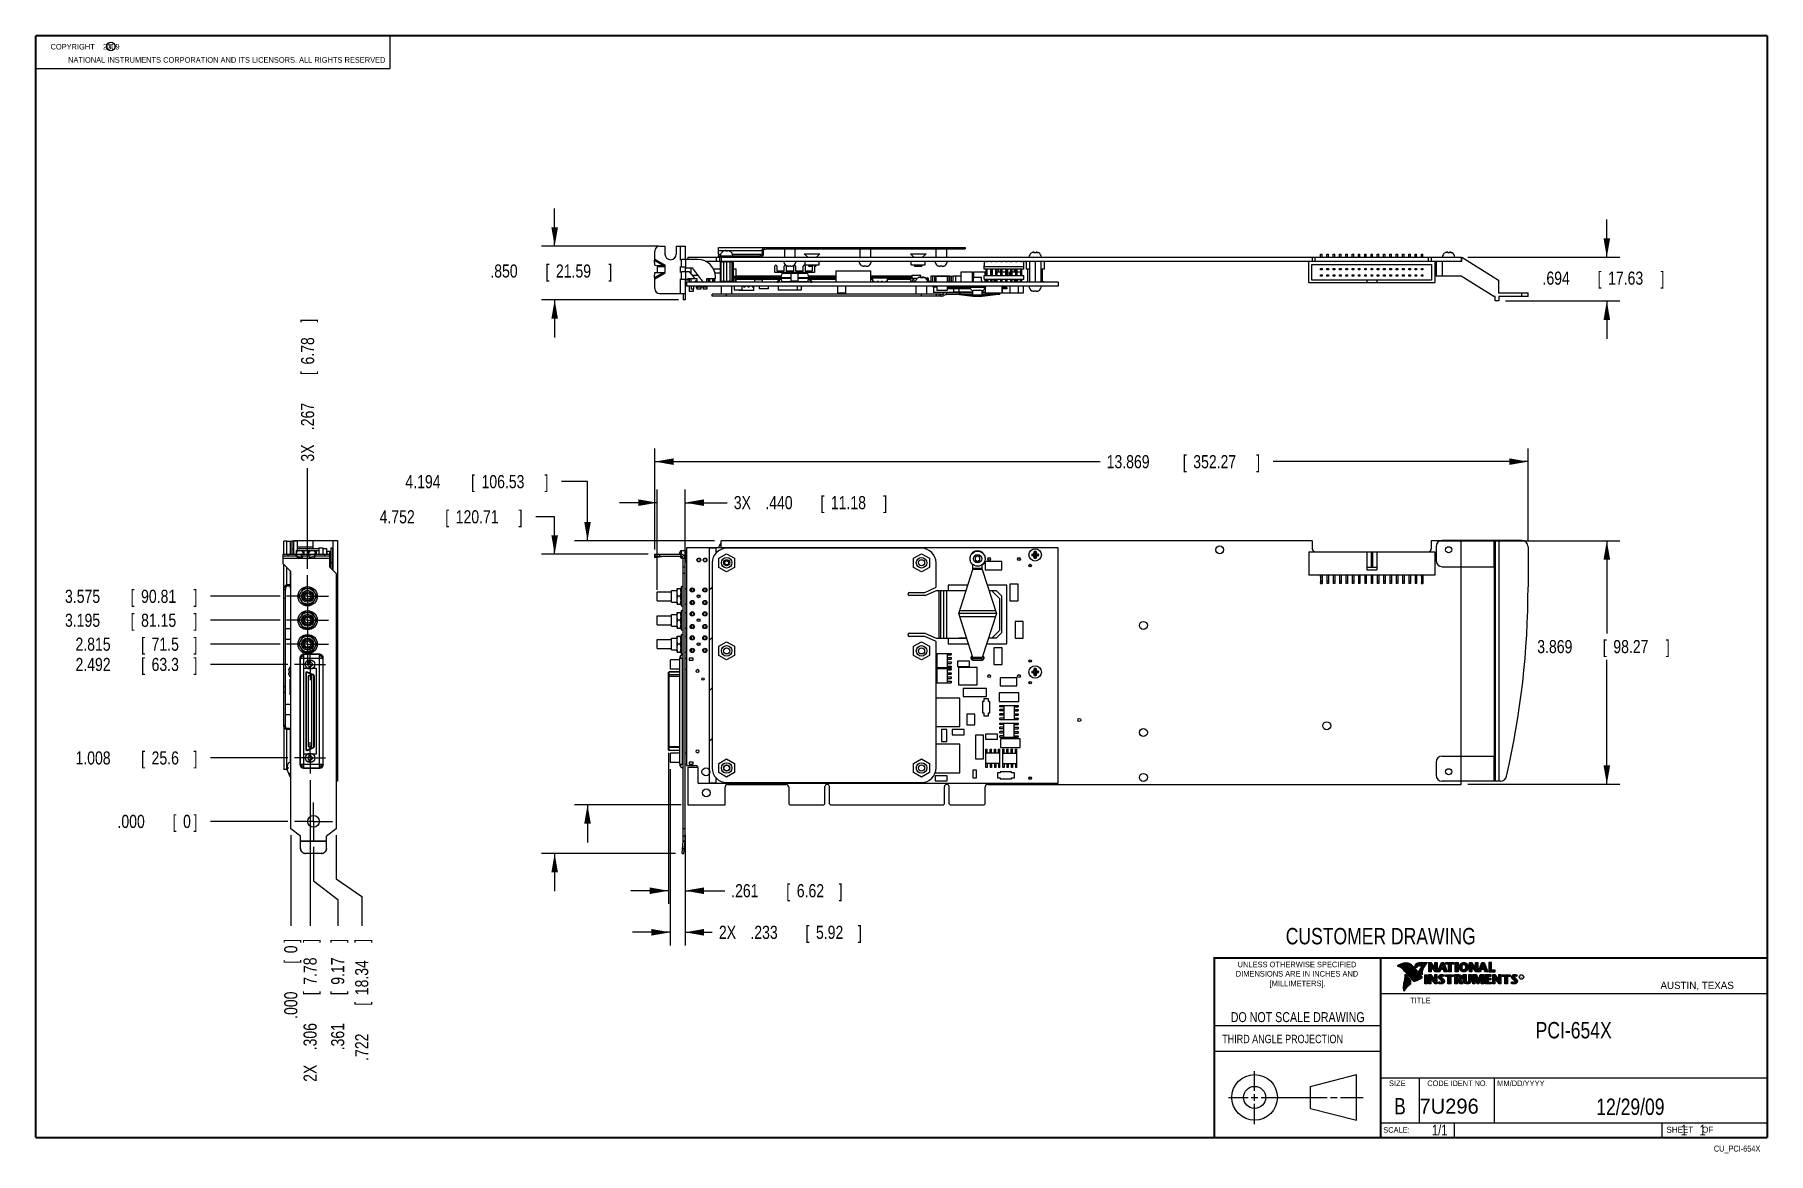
# Model space of a CAD drawing. Header units: inches. Extents: x 0.2 to 16.8, y 0.1 to 10.8.
import ezdxf
from ezdxf.enums import TextEntityAlignment as Align

# ---------------------------------------------------------------- set-up
doc = ezdxf.new("R2010")
doc.units = ezdxf.units.IN
doc.header["$LTSCALE"] = 0.935
doc.header["$MEASUREMENT"] = 0
doc.linetypes.add('CENTER', pattern=[0.6, 0.375, -0.075, 0.075, -0.075])
doc.layers.get('0').update_dxf_attribs({"linetype": 'CONTINUOUS'})
for name, color, linetype in [('DEFAULT_1', 7, 'CENTER'), ('DIMENSIONS', 7, 'CONTINUOUS'), ('ECAD_KEEPOUTS_BACKSIDE', 7, 'CONTINUOUS')]:
    doc.layers.add(name, color=color, linetype=linetype)
doc.styles.get("Standard").update_dxf_attribs({"font": 'txt', "width": 0.8})
doc.dimstyles.new('DIMSTYLE_1', dxfattribs={"dimtxt": 0.125, "dimasz": 0.18, "dimexe": 0.18, "dimexo": 0.0625, "dimgap": 0.09, "dimtad": 0, "dimtih": 1, "dimtoh": 1, "dimdec": 3, "dimlfac": 1.666667, "dimzin": 4, "dimdsep": 46, "dimtxsty": 'STANDARD', "dimblk": '_FILLED', "dimblk1": '_FILLED', "dimblk2": '_FILLED', "dimcen": 0.09, "dimadec": 0, "dimazin": 0, "dimtp": 0.001, "dimtm": 0.001, "dimtfac": 1, "dimtdec": 3, "dimtofl": 0, "dimtmove": 0, "dimatfit": 3, "dimldrblk": '_FILLED', "dimfxl": 1, "dimtolj": 1, "dimtzin": 4, "dimarcsym": 0})
doc.dimstyles.new('DIMSTYLE_2', dxfattribs={"dimtxt": 0.125, "dimasz": 0.18, "dimexe": 0.18, "dimexo": 0.0625, "dimgap": 0.09, "dimtad": 0, "dimtih": 1, "dimtoh": 1, "dimdec": 3, "dimlfac": 1.666667, "dimzin": 4, "dimdsep": 46, "dimtxsty": 'STANDARD', "dimblk": '_FILLED', "dimblk1": '_FILLED', "dimblk2": '_FILLED', "dimcen": 0.09, "dimadec": 0, "dimazin": 0, "dimtp": 0.001, "dimtm": 0.001, "dimtfac": 1, "dimtdec": 3, "dimtofl": 0, "dimtmove": 0, "dimatfit": 3, "dimldrblk": '_FILLED', "dimfxl": 1, "dimtolj": 1, "dimtzin": 4, "dimarcsym": 0})

msp = doc.modelspace()

# ---------------------------------------------------------------- texts
at = {"color": 2, "linetype": 'CONTINUOUS', "width": 0.8}
for s, height, p in [('c', 0.053, (0.94601, 10.63633)), ('NATIONAL INSTRUMENTS CORPORATION AND ITS LICENSORS. ALL RIGHTS RESERVED', 0.053, (0.55829, 10.50165)), ('THIRD ANGLE PROJECTION', 0.08, (11.55636, 1.15843))]:
    msp.add_text(s, height=height, dxfattribs=at).set_placement(p)
at = {"color": 7, "linetype": 'CONTINUOUS', "width": 0.8}
for s, height, p in [('CUSTOMER DRAWING', 0.15625, (13.06681, 2.10012)), ('DO NOT SCALE DRAWING', 0.095, (12.27541, 1.35924)), ('B', 0.15625, (13.24972, 0.47983))]:
    msp.add_text(s, height=height, dxfattribs=at).set_placement(p, align=Align.CENTER)
at = {"color": 2, "linetype": 'CONTINUOUS'}
for s, p in [('DIMENSIONS ARE IN INCHES AND', (12.26882, 1.79329)), ('UNLESS OTHERWISE SPECIFIED', (12.26882, 1.88192)), ('[MILLIMETERS].', (12.27462, 1.70154))]:
    msp.add_text(s, height=0.053254, dxfattribs=at).set_placement(p, align=Align.CENTER)
for s, height, p in [('R', 0.02174, (14.39705, 1.77824)), ('AUSTIN, TEXAS', 0.069617, (15.73268, 1.67446)), ('TITLE', 0.053254, (13.34735, 1.5397)), ('SIZE', 0.053254, (13.14508, 0.74944)), ('MM/DD/YYYY', 0.053254, (14.1765, 0.74944)), ('SCALE:', 0.053254, (13.09038, 0.30526)), ('SHEET    OF', 0.057262, (15.78922, 0.30524))]:
    msp.add_text(s, height=height, dxfattribs=at).set_placement(p)
at = {"color": 2, "linetype": 'CONTINUOUS', "width": 0.95}
msp.add_text('CODE IDENT NO.', height=0.053254, dxfattribs=at).set_placement((13.79778, 0.74944), align=Align.CENTER)
at = {"color": 7, "linetype": 'CONTINUOUS'}
msp.add_text('7U296', height=0.143155, dxfattribs=at).set_placement((13.43633, 0.4866))
at = {"color": 7, "linetype": 'CONTINUOUS', "width": 0.8}
msp.add_text('1/1', height=0.1, dxfattribs=at).set_placement((13.70254, 0.28053), align=Align.RIGHT)
at = {"color": 2, "linetype": 'CONTINUOUS', "width": 0.8}
msp.add_text('CU_PCI-654X', height=0.057262, dxfattribs=at).set_placement((16.68366, 0.12536), align=Align.RIGHT)
at = {"color": 2, "linetype": 'CONTINUOUS', "insert": (0.31251, 10.68047), "char_height": 0.053, "width": 0.8904, "attachment_point": 1}
msp.add_mtext('    COPYRIGHT    2009', dxfattribs=at)
at = {"color": 7, "linetype": 'CONTINUOUS'}
for s, insert, char_height, width, attachment_point in [('PCI-654X\\P ', (14.90514, 1.36034), 0.15625, 1, 2), ('12/29/09 ', (15.44554, 0.63066), 0.15625, 1.125, 2), ('    1    1', (15.80754, 0.38053), 0.1, 0.8, 1)]:
    msp.add_mtext(s, dxfattribs=dict(at, insert=insert, char_height=char_height, width=width, attachment_point=attachment_point))

# ---------------------------------------------------------------- blocks, each defined once
blk = doc.blocks.new('_FILLED')
at = {"color": 0, "linetype": 'BYBLOCK'}
blk.add_solid([(0, 0), (-1, 0.174), (-1, -0.174)], dxfattribs=at)
blk = doc.blocks.new('*D0')
at = {"layer": 'DIMENSIONS', "color": 2, "linetype": 'CONTINUOUS'}
for p, q in [((15.221, 8.647), (15.221, 9.007)), ((13.896, 8.647), (15.346, 8.647)), ((14.255, 8.231), (15.346, 8.231)), ((15.221, 8.231), (15.221, 7.871))]:
    blk.add_line(p, q, dxfattribs=at)
at = {"layer": 'DIMENSIONS', "color": 2, "linetype": 'CONTINUOUS', "xscale": 0.18, "yscale": 0.18, "zscale": 0.18}
for p, rotation in [((15.221, 8.647), 270), ((15.221, 8.231), 90)]:
    blk.add_blockref('_FILLED', p, dxfattribs=dict(at, rotation=rotation))
at = {"layer": 'DIMENSIONS', "color": 2, "linetype": 'CONTINUOUS', "width": 0.8}
for s, p in [('.694', (14.608, 8.386)), ('[', (15.133, 8.386)), ('17.63', (15.233, 8.386)), (']', (15.733, 8.386))]:
    blk.add_text(s, height=0.125, dxfattribs=at).set_placement(p)
blk = doc.blocks.new('*D1')
at = {"layer": 'DIMENSIONS', "color": 2, "linetype": 'CONTINUOUS'}
for p, q in [((5.195, 8.752), (5.195, 9.112)), ((6.183, 8.752), (5.07, 8.752)), ((6.375, 8.242), (5.07, 8.242)), ((5.195, 8.242), (5.195, 7.882))]:
    blk.add_line(p, q, dxfattribs=at)
at = {"layer": 'DIMENSIONS', "color": 2, "linetype": 'CONTINUOUS', "xscale": 0.18, "yscale": 0.18, "zscale": 0.18}
for p, rotation in [((5.195, 8.752), 270), ((5.195, 8.242), 90)]:
    blk.add_blockref('_FILLED', p, dxfattribs=dict(at, rotation=rotation))
at = {"layer": 'DIMENSIONS', "color": 2, "linetype": 'CONTINUOUS', "width": 0.8}
for s, p in [('.850', (4.582, 8.454)), ('[', (5.107, 8.454)), ('21.59', (5.207, 8.454)), (']', (5.707, 8.454))]:
    blk.add_text(s, height=0.125, dxfattribs=at).set_placement(p)
blk = doc.blocks.new('*D2')
at = {"layer": 'DIMENSIONS', "color": 2, "linetype": 'CONTINUOUS'}
for p, q in [((5.508, 6.51), (5.261, 6.51)), ((5.508, 5.946), (5.508, 6.51)), ((6.719, 5.946), (5.383, 5.946)), ((6.401, 3.43), (5.383, 3.43)), ((5.508, 3.43), (5.508, 3.07))]:
    blk.add_line(p, q, dxfattribs=at)
at = {"layer": 'DIMENSIONS', "color": 2, "linetype": 'CONTINUOUS', "xscale": 0.18, "yscale": 0.18, "zscale": 0.18}
for p, rotation in [((5.508, 5.946), 270), ((5.508, 3.43), 90)]:
    blk.add_blockref('_FILLED', p, dxfattribs=dict(at, rotation=rotation))
at = {"layer": 'DIMENSIONS', "color": 2, "linetype": 'CONTINUOUS', "width": 0.8}
for s, p in [('4.194', (3.773, 6.447)), ('[', (4.398, 6.447)), ('106.53', (4.498, 6.447)), (']', (5.098, 6.447))]:
    blk.add_text(s, height=0.125, dxfattribs=at).set_placement(p)
blk = doc.blocks.new('*D3')
at = {"layer": 'DIMENSIONS', "color": 2, "linetype": 'CONTINUOUS'}
for p, q in [((5.195, 6.174), (5.015, 6.174)), ((5.195, 5.818), (5.195, 6.174)), ((6.087, 5.818), (5.07, 5.818)), ((6.346, 2.966), (5.07, 2.966)), ((5.195, 2.966), (5.195, 2.606))]:
    blk.add_line(p, q, dxfattribs=at)
at = {"layer": 'DIMENSIONS', "color": 2, "linetype": 'CONTINUOUS', "xscale": 0.18, "yscale": 0.18, "zscale": 0.18}
for p, rotation in [((5.195, 5.818), 270), ((5.195, 2.966), 90)]:
    blk.add_blockref('_FILLED', p, dxfattribs=dict(at, rotation=rotation))
at = {"layer": 'DIMENSIONS', "color": 2, "linetype": 'CONTINUOUS', "width": 0.8}
for s, p in [('4.752', (3.527, 6.112)), ('[', (4.152, 6.112)), ('120.71', (4.252, 6.112)), (']', (4.852, 6.112))]:
    blk.add_text(s, height=0.125, dxfattribs=at).set_placement(p)
blk = doc.blocks.new('*D4')
at = {"layer": 'DIMENSIONS', "color": 2, "linetype": 'CONTINUOUS'}
for p, q in [((13.611, 5.946), (15.346, 5.946)), ((15.221, 5.946), (15.221, 5.062)), ((15.221, 3.625), (15.221, 4.812)), ((13.896, 3.625), (15.346, 3.625))]:
    blk.add_line(p, q, dxfattribs=at)
at = {"layer": 'DIMENSIONS', "color": 2, "linetype": 'CONTINUOUS', "xscale": 0.18, "yscale": 0.18, "zscale": 0.18}
for p, rotation in [((15.221, 5.946), 90), ((15.221, 3.625), 270)]:
    blk.add_blockref('_FILLED', p, dxfattribs=dict(at, rotation=rotation))
at = {"layer": 'DIMENSIONS', "color": 2, "linetype": 'CONTINUOUS', "width": 0.8}
for s, p in [('3.869', (14.558, 4.875)), ('[', (15.183, 4.875)), ('98.27', (15.283, 4.875)), (']', (15.783, 4.875))]:
    blk.add_text(s, height=0.125, dxfattribs=at).set_placement(p)
blk = doc.blocks.new('*D5')
at = {"layer": 'DIMENSIONS', "color": 2, "linetype": 'CONTINUOUS'}
for p, q in [((6.149, 5.862), (6.149, 6.825)), ((14.471, 5.952), (14.471, 6.825)), ((6.149, 6.7), (10.393, 6.7)), ((14.471, 6.7), (12.043, 6.7))]:
    blk.add_line(p, q, dxfattribs=at)
at = {"layer": 'DIMENSIONS', "color": 2, "linetype": 'CONTINUOUS', "xscale": 0.18, "yscale": 0.18, "zscale": 0.18, "rotation": 180}
blk.add_blockref('_FILLED', (6.149, 6.7), dxfattribs=at)
at = {"layer": 'DIMENSIONS', "color": 2, "linetype": 'CONTINUOUS', "xscale": 0.18, "yscale": 0.18, "zscale": 0.18}
blk.add_blockref('_FILLED', (14.471, 6.7), dxfattribs=at)
at = {"layer": 'DIMENSIONS', "color": 2, "linetype": 'CONTINUOUS', "width": 0.8}
for s, p in [('13.869', (10.455, 6.637)), ('[', (11.18, 6.637)), ('352.27', (11.28, 6.637)), (']', (11.88, 6.637))]:
    blk.add_text(s, height=0.125, dxfattribs=at).set_placement(p)
blk = doc.blocks.new('*D6')
at = {"layer": 'DIMENSIONS', "color": 2, "linetype": 'CONTINUOUS'}
for p, q in [((6.173, 6.309), (5.813, 6.309)), ((6.173, 5.479), (6.173, 6.434)), ((6.437, 5.696), (6.437, 6.434)), ((6.437, 6.309), (6.839, 6.309))]:
    blk.add_line(p, q, dxfattribs=at)
at = {"layer": 'DIMENSIONS', "color": 2, "linetype": 'CONTINUOUS', "xscale": 0.18, "yscale": 0.18, "zscale": 0.18}
blk.add_blockref('_FILLED', (6.173, 6.309), dxfattribs=at)
at = {"layer": 'DIMENSIONS', "color": 2, "linetype": 'CONTINUOUS', "xscale": 0.18, "yscale": 0.18, "zscale": 0.18, "rotation": 180}
blk.add_blockref('_FILLED', (6.437, 6.309), dxfattribs=at)
at = {"layer": 'DIMENSIONS', "color": 2, "linetype": 'CONTINUOUS', "width": 0.8}
for s, p in [('3X ', (6.902, 6.247)), ('.440', (7.202, 6.247)), ('[', (7.727, 6.247)), ('11.18', (7.827, 6.247)), (']', (8.327, 6.247))]:
    blk.add_text(s, height=0.125, dxfattribs=at).set_placement(p)
blk = doc.blocks.new('*D7')
at = {"layer": 'DIMENSIONS', "color": 2, "linetype": 'CONTINUOUS'}
for p, q in [((6.297, 3.77), (6.297, 2.09)), ((6.437, 3.14), (6.437, 2.09)), ((6.297, 2.215), (5.937, 2.215)), ((6.437, 2.215), (6.697, 2.215))]:
    blk.add_line(p, q, dxfattribs=at)
at = {"layer": 'DIMENSIONS', "color": 2, "linetype": 'CONTINUOUS', "xscale": 0.18, "yscale": 0.18, "zscale": 0.18}
blk.add_blockref('_FILLED', (6.297, 2.215), dxfattribs=at)
at = {"layer": 'DIMENSIONS', "color": 2, "linetype": 'CONTINUOUS', "xscale": 0.18, "yscale": 0.18, "zscale": 0.18, "rotation": 180}
blk.add_blockref('_FILLED', (6.437, 2.215), dxfattribs=at)
at = {"layer": 'DIMENSIONS', "color": 2, "linetype": 'CONTINUOUS', "width": 0.8}
for s, p in [('2X ', (6.76, 2.152)), ('.233', (7.06, 2.152)), ('[', (7.585, 2.152)), ('5.92', (7.685, 2.152)), (']', (8.085, 2.152))]:
    blk.add_text(s, height=0.125, dxfattribs=at).set_placement(p)
blk = doc.blocks.new('*D8')
at = {"layer": 'DIMENSIONS', "color": 2, "linetype": 'CONTINUOUS'}
for p, q in [((6.281, 3.924), (6.281, 2.486)), ((6.437, 3.14), (6.437, 2.486)), ((6.281, 2.611), (5.921, 2.611)), ((6.437, 2.611), (6.815, 2.611))]:
    blk.add_line(p, q, dxfattribs=at)
at = {"layer": 'DIMENSIONS', "color": 2, "linetype": 'CONTINUOUS', "xscale": 0.18, "yscale": 0.18, "zscale": 0.18}
blk.add_blockref('_FILLED', (6.281, 2.611), dxfattribs=at)
at = {"layer": 'DIMENSIONS', "color": 2, "linetype": 'CONTINUOUS', "xscale": 0.18, "yscale": 0.18, "zscale": 0.18, "rotation": 180}
blk.add_blockref('_FILLED', (6.437, 2.611), dxfattribs=at)
at = {"layer": 'DIMENSIONS', "color": 2, "linetype": 'CONTINUOUS', "width": 0.8}
for s, p in [('.261', (6.877, 2.549)), ('[', (7.402, 2.549)), ('6.62', (7.502, 2.549)), (']', (7.902, 2.549))]:
    blk.add_text(s, height=0.125, dxfattribs=at).set_placement(p)
blk = doc.blocks.new('*D9')
at = {"layer": 'DIMENSIONS', "color": 2, "linetype": 'CONTINUOUS'}
blk.add_line((2.653, 3.877), (1.916, 3.877), dxfattribs=at)
at = {"layer": 'DIMENSIONS', "color": 2, "linetype": 'CONTINUOUS', "width": 0.8}
for s, p in [('1.008', (0.629, 3.814)), ('[', (1.254, 3.814)), ('25.6', (1.354, 3.814)), (']', (1.754, 3.814))]:
    blk.add_text(s, height=0.125, dxfattribs=at).set_placement(p)
blk = doc.blocks.new('*D10')
at = {"layer": 'DIMENSIONS', "color": 2, "linetype": 'CONTINUOUS'}
blk.add_line((2.653, 4.767), (1.916, 4.767), dxfattribs=at)
at = {"layer": 'DIMENSIONS', "color": 2, "linetype": 'CONTINUOUS', "width": 0.8}
for s, p in [('2.492', (0.629, 4.705)), ('[', (1.254, 4.705)), ('63.3', (1.354, 4.705)), (']', (1.754, 4.705))]:
    blk.add_text(s, height=0.125, dxfattribs=at).set_placement(p)
blk = doc.blocks.new('*D11')
at = {"layer": 'DIMENSIONS', "color": 2, "linetype": 'CONTINUOUS'}
blk.add_line((2.578, 4.961), (1.916, 4.961), dxfattribs=at)
at = {"layer": 'DIMENSIONS', "color": 2, "linetype": 'CONTINUOUS', "width": 0.8}
for s, p in [('2.815', (0.629, 4.898)), ('[', (1.254, 4.898)), ('71.5', (1.354, 4.898)), (']', (1.754, 4.898))]:
    blk.add_text(s, height=0.125, dxfattribs=at).set_placement(p)
blk = doc.blocks.new('*D12')
at = {"layer": 'DIMENSIONS', "color": 2, "linetype": 'CONTINUOUS'}
blk.add_line((2.578, 5.189), (1.916, 5.189), dxfattribs=at)
at = {"layer": 'DIMENSIONS', "color": 2, "linetype": 'CONTINUOUS', "width": 0.8}
for s, p in [('3.195', (0.529, 5.126)), ('[', (1.154, 5.126)), ('81.15', (1.254, 5.126)), (']', (1.754, 5.126))]:
    blk.add_text(s, height=0.125, dxfattribs=at).set_placement(p)
blk = doc.blocks.new('*D13')
at = {"layer": 'DIMENSIONS', "color": 2, "linetype": 'CONTINUOUS'}
blk.add_line((2.578, 5.417), (1.916, 5.417), dxfattribs=at)
at = {"layer": 'DIMENSIONS', "color": 2, "linetype": 'CONTINUOUS', "width": 0.8}
for s, p in [('3.575', (0.529, 5.354)), ('[', (1.154, 5.354)), ('90.81', (1.254, 5.354)), (']', (1.754, 5.354))]:
    blk.add_text(s, height=0.125, dxfattribs=at).set_placement(p)
blk = doc.blocks.new('*D14')
at = {"layer": 'DIMENSIONS', "color": 2, "linetype": 'CONTINUOUS'}
blk.add_line((2.653, 3.272), (1.916, 3.272), dxfattribs=at)
at = {"layer": 'DIMENSIONS', "color": 2, "linetype": 'CONTINUOUS', "width": 0.8}
for s, p in [('.000', (1.029, 3.209)), ('[', (1.554, 3.209)), ('0', (1.654, 3.209)), (']', (1.754, 3.209))]:
    blk.add_text(s, height=0.125, dxfattribs=at).set_placement(p)
blk = doc.blocks.new('*D15')
at = {"layer": 'DIMENSIONS', "color": 2, "linetype": 'CONTINUOUS'}
for p, q in [((2.897, 3.028), (2.897, 2.705)), ((2.897, 2.705), (3.128, 2.526)), ((3.128, 2.526), (3.128, 2.277))]:
    blk.add_line(p, q, dxfattribs=at)
at = {"layer": 'DIMENSIONS', "color": 2, "linetype": 'CONTINUOUS', "width": 0.8}
for s, p in [(']', (3.19, 2.115)), ('9.17', (3.19, 1.715)), ('[', (3.19, 1.615)), ('.361', (3.19, 1.09))]:
    blk.add_text(s, height=0.125, rotation=90, dxfattribs=at).set_placement(p)
blk = doc.blocks.new('*D16')
at = {"layer": 'DIMENSIONS', "color": 2, "linetype": 'CONTINUOUS'}
blk.add_line((2.864, 3.666), (2.864, 2.277), dxfattribs=at)
at = {"layer": 'DIMENSIONS', "color": 2, "linetype": 'CONTINUOUS', "width": 0.8}
for s, p in [(']', (2.927, 2.115)), ('7.78', (2.927, 1.715)), ('[', (2.927, 1.615)), ('.306', (2.927, 1.09)), ('2X ', (2.927, 0.79))]:
    blk.add_text(s, height=0.125, rotation=90, dxfattribs=at).set_placement(p)
blk = doc.blocks.new('*D17')
at = {"layer": 'DIMENSIONS', "color": 2, "linetype": 'CONTINUOUS'}
for p, q in [((3.114, 3.14), (3.114, 2.725)), ((3.114, 2.725), (3.357, 2.556)), ((3.357, 2.556), (3.357, 2.277))]:
    blk.add_line(p, q, dxfattribs=at)
at = {"layer": 'DIMENSIONS', "color": 2, "linetype": 'CONTINUOUS', "width": 0.8}
for s, p in [(']', (3.419, 2.115)), ('18.34', (3.419, 1.615)), ('[', (3.419, 1.515)), ('.722', (3.419, 0.99))]:
    blk.add_text(s, height=0.125, rotation=90, dxfattribs=at).set_placement(p)
blk = doc.blocks.new('*D18')
at = {"layer": 'DIMENSIONS', "color": 2, "linetype": 'CONTINUOUS'}
blk.add_line((2.841, 5.679), (2.841, 6.637), dxfattribs=at)
at = {"layer": 'DIMENSIONS', "color": 2, "linetype": 'CONTINUOUS', "width": 0.8}
for s, p in [(']', (2.903, 8.025)), ('6.78', (2.903, 7.625)), ('[', (2.903, 7.525)), ('.267', (2.903, 7)), ('3X ', (2.903, 6.7))]:
    blk.add_text(s, height=0.125, rotation=90, dxfattribs=at).set_placement(p)
blk = doc.blocks.new('*D19')
at = {"layer": 'DIMENSIONS', "color": 2, "linetype": 'CONTINUOUS'}
blk.add_line((2.68, 3.14), (2.68, 2.277), dxfattribs=at)
at = {"layer": 'DIMENSIONS', "color": 2, "linetype": 'CONTINUOUS', "width": 0.8}
for s, p in [(']', (2.743, 2.115)), ('0', (2.743, 2.015)), ('[', (2.743, 1.915)), ('.000', (2.743, 1.39))]:
    blk.add_text(s, height=0.125, rotation=90, dxfattribs=at).set_placement(p)

# ---------------------------------------------------------------- dimensions: what is measured, and where the dimension line sits
at = {"layer": 'DIMENSIONS', "color": 2, "linetype": 'CONTINUOUS'}
for base, p1, p2, angle, picture, middle in [((5.1946, 8.75243), (6.3747, 8.24243), (6.1833, 8.75243), 90, '*D1', (5.1946, 8.51619)), ((15.2206, 8.23081), (13.8959, 8.64721), (14.25534, 8.23081), 270, '*D0', (15.2206, 8.44809)), ((6.1492, 6.69972), (14.4706, 5.95222), (6.1492, 5.86222), 180, '*D5', (11.21776, 6.69972)), ((5.50776, 5.94612), (6.4011, 3.42972), (6.7191, 5.94612), 90, '*D2', (4.48555, 6.50974)), ((5.1946, 5.81772), (6.34636, 2.96627), (6.0867, 5.81772), 90, '*D3', (4.23976, 6.17403)), ((15.2206, 5.94612), (13.8959, 3.62472), (13.6109, 5.94612), 90, '*D4', (15.2206, 4.93748)), ((6.28076, 2.61148), (6.4372, 3.13988), (6.28076, 3.92436), 180, '*D8', (7.43977, 2.61148))]:
    dim = msp.add_linear_dim(base=base, p1=p1, p2=p2, angle=angle, dimstyle='DIMSTYLE_1', dxfattribs=at)
    dim.commit()
    dim.dimension.update_dxf_attribs({"geometry": picture, "text_midpoint": middle, "dimtype": 160})
for feature_location, offset, origin, text, picture, middle in [((2.84055, 5.67942), (0, 0.9578), (2.68035, 5.65212), '3X <>', '*D18', (2.84055, 7.41222)), ((2.86407, 3.66552), (0, -1.38832), (2.68035, 3.20238), '2X <>', '*D16', (2.86407, 1.5022))]:
    dim = msp.add_ordinate_dim(feature_location=feature_location, offset=offset, dtype=1, origin=origin, text=text, dimstyle='DIMSTYLE_2', dxfattribs=at)
    dim.commit()
    dim.dimension.update_dxf_attribs({"geometry": picture, "text_midpoint": middle})
for base, p1, p2, text, picture, middle in [((6.1732, 6.30909), (6.4372, 5.69602), (6.1732, 5.47942), '3X <>', '*D6', (7.6641, 6.30909)), ((6.2974, 2.2147), (6.4372, 3.13988), (6.2974, 3.7699), '2X <>', '*D7', (7.47228, 2.2147))]:
    dim = msp.add_linear_dim(base=base, p1=p1, p2=p2, angle=180, text=text, dimstyle='DIMSTYLE_1', dxfattribs=at)
    dim.commit()
    dim.dimension.update_dxf_attribs({"geometry": picture, "text_midpoint": middle, "dimtype": 160})
for feature_location, offset, dtype, origin, picture, middle in [((2.57805, 5.41692), (-0.662, 0), 0, (2.71585, 3.27192), '*D13', (1.19105, 5.41692)), ((2.57805, 5.18892), (-0.662, 0), 0, (2.71585, 3.27192), '*D12', (1.19105, 5.18892)), ((2.57805, 4.96092), (-0.662, 0), 0, (2.71585, 3.27192), '*D11', (1.24105, 4.96092)), ((2.65295, 4.76719), (-0.7369, 0), 0, (2.71585, 3.27192), '*D10', (1.24105, 4.76719)), ((2.65295, 3.87664), (-0.7369, 0), 0, (2.71585, 3.27192), '*D9', (1.24105, 3.87664)), ((2.6533512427, 3.271916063), (-0.7373, 0), 0, (2.7158512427, 3.271916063), '*D14', (1.4410512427, 3.271916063)), ((2.6803512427, 3.1398756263), (0, -0.8626782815), 1, (2.6803512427, 3.2023756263), '*D19', (2.6803512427, 1.8021973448)), ((2.89695, 3.02832), (0.23069, -0.75112), 0, (2.68035, 3.20238), '*D15', (3.12764, 1.6522)), ((3.11355, 3.13988), (0.24313, -0.86268), 0, (2.68035, 3.20238), '*D17', (3.35669, 1.6022))]:
    dim = msp.add_ordinate_dim(feature_location=feature_location, offset=offset, dtype=dtype, origin=origin, dimstyle='DIMSTYLE_2', dxfattribs=at)
    dim.commit()
    dim.dimension.update_dxf_attribs({"geometry": picture, "text_midpoint": middle})

# ---------------------------------------------------------------- linework, layer by layer
at = {"color": 2, "linetype": 'CONTINUOUS'}
for p, q in [((0.25001, 10.7586), (3.62501, 10.7586)), ((0.25001, 10.7586), (0.25001, 10.4456)), ((3.62501, 10.7586), (3.62501, 10.4456)), ((0.25001, 10.4456), (3.62501, 10.4456)), ((13.06524, 1.96953), (16.74504, 1.96953)), ((13.06524, 1.96953), (13.06524, 0.26053)), ((13.23112, 1.89338), (13.23112, 1.89487)), ((13.23467, 1.89211), (13.23467, 1.89717)), ((13.23823, 1.89072), (13.23823, 1.89937)), ((13.24178, 1.88921), (13.24178, 1.90148)), ((13.24534, 1.88757), (13.24534, 1.90349)), ((13.24889, 1.8858), (13.24889, 1.90537)), ((13.25245, 1.88389), (13.25245, 1.90695)), ((13.256, 1.88183), (13.256, 1.90844)), ((13.25955, 1.87962), (13.25955, 1.90983)), ((13.26311, 1.87724), (13.26311, 1.91114)), ((13.26666, 1.87469), (13.26666, 1.91236)), ((13.27022, 1.87195), (13.27022, 1.9135)), ((13.27377, 1.86901), (13.27377, 1.91455)), ((13.27733, 1.86584), (13.27733, 1.91553)), ((13.28088, 1.86243), (13.28088, 1.91642)), ((13.28444, 1.85873), (13.28444, 1.91727)), ((13.28799, 1.85487), (13.28799, 1.91812)), ((13.29154, 1.85098), (13.29154, 1.91881)), ((13.2951, 1.84706), (13.2951, 1.91935)), ((13.29865, 1.84311), (13.29865, 1.91976)), ((13.30221, 1.83913), (13.30221, 1.92002)), ((13.30576, 1.83512), (13.30576, 1.92013)), ((13.30932, 1.83108), (13.30932, 1.92011)), ((13.31287, 1.82701), (13.31287, 1.91995)), ((13.31643, 1.8229), (13.31643, 1.91964)), ((13.31998, 1.81877), (13.31998, 1.91919)), ((13.32353, 1.8146), (13.32353, 1.9186)), ((13.32709, 1.8104), (13.32709, 1.91788)), ((13.33064, 1.80617), (13.33064, 1.91718)), ((13.3342, 1.80197), (13.3342, 1.91628)), ((13.33775, 1.79782), (13.33775, 1.91515)), ((13.34131, 1.79371), (13.34131, 1.91378)), ((13.34486, 1.78966), (13.34486, 1.91216)), ((13.34841, 1.78565), (13.34841, 1.91026)), ((13.35197, 1.78168), (13.35197, 1.90806)), ((13.35552, 1.77776), (13.35552, 1.90551)), ((13.35908, 1.77389), (13.35908, 1.90255)), ((13.36263, 1.77005), (13.36263, 1.89912)), ((13.36619, 1.76626), (13.36619, 1.89522)), ((13.36974, 1.76251), (13.36974, 1.89151)), ((13.3733, 1.75881), (13.3733, 1.88779)), ((13.37685, 1.75559), (13.37685, 1.88406)), ((13.3804, 1.75292), (13.3804, 1.88032)), ((13.38396, 1.75121), (13.38396, 1.87658)), ((13.38751, 1.75092), (13.38751, 1.87282)), ((13.40222, 1.87796), (13.39013, 1.89218)), ((13.39107, 1.7518), (13.39107, 1.86907)), ((13.40289, 1.88104), (13.39274, 1.89296)), ((13.39462, 1.89075), (13.39462, 1.89989)), ((13.39462, 1.75332), (13.39462, 1.8653)), ((13.39818, 1.88658), (13.39818, 1.90616)), ((13.39818, 1.75478), (13.39818, 1.86153)), ((13.40173, 1.8824), (13.40173, 1.91011)), ((13.40173, 1.75627), (13.40173, 1.85744)), ((13.40529, 1.88228), (13.40529, 1.91288)), ((13.40529, 1.75779), (13.40529, 1.85313)), ((13.40884, 1.88443), (13.40884, 1.91496)), ((13.40884, 1.75933), (13.40884, 1.84883)), ((13.41239, 1.88698), (13.41239, 1.91671)), ((13.41239, 1.76089), (13.41239, 1.84452)), ((13.41595, 1.89003), (13.41595, 1.91816)), ((13.41595, 1.76248), (13.41595, 1.84021)), ((13.4195, 1.89369), (13.4195, 1.91934)), ((13.4195, 1.76409), (13.4195, 1.83591)), ((13.42306, 1.89637), (13.42306, 1.92027)), ((13.42306, 1.76573), (13.42306, 1.83161)), ((13.42661, 1.89822), (13.42661, 1.92095)), ((13.42661, 1.76739), (13.42661, 1.8273)), ((13.43017, 1.89946), (13.43017, 1.92144)), ((13.43017, 1.76908), (13.43017, 1.823)), ((13.44136, 1.83283), (13.43192, 1.84365)), ((13.43372, 1.89972), (13.43372, 1.92195)), ((13.43372, 1.7708), (13.43372, 1.8187)), ((13.44327, 1.83444), (13.4349, 1.84404)), ((13.43727, 1.89906), (13.43727, 1.9224)), ((13.43727, 1.84132), (13.43727, 1.84907)), ((13.44083, 1.89795), (13.44083, 1.92278)), ((13.44083, 1.83724), (13.44083, 1.85725)), ((13.44438, 1.89725), (13.44438, 1.9231)), ((13.44438, 1.83308), (13.44438, 1.86652)), ((13.44794, 1.89688), (13.44794, 1.92337)), ((13.44794, 1.82881), (13.44794, 1.87298)), ((13.45149, 1.89664), (13.45149, 1.92357)), ((13.45149, 1.82467), (13.45149, 1.8764)), ((13.45293, 1.92614), (13.51325, 1.92706)), ((13.453, 1.92364), (13.50667, 1.92446)), ((13.45505, 1.8965), (13.45505, 1.92367)), ((13.45505, 1.82065), (13.45505, 1.87803)), ((13.4586, 1.89642), (13.4586, 1.92372)), ((13.4586, 1.83026), (13.4586, 1.87896)), ((13.46216, 1.89573), (13.46216, 1.92378)), ((13.46216, 1.85354), (13.46216, 1.87953)), ((13.46571, 1.8935), (13.46571, 1.92383)), ((13.46571, 1.8636), (13.46571, 1.87975)), ((13.46926, 1.87203), (13.46926, 1.92389)), ((13.47282, 1.87938), (13.47282, 1.92394)), ((13.47637, 1.88593), (13.47637, 1.92399)), ((13.47993, 1.89186), (13.47993, 1.92405)), ((13.48348, 1.89728), (13.48348, 1.9241)), ((13.48704, 1.90228), (13.48704, 1.92416)), ((13.49059, 1.90692), (13.49059, 1.92421)), ((13.49415, 1.91125), (13.49415, 1.92427)), ((13.4977, 1.9153), (13.4977, 1.92432)), ((13.50125, 1.9191), (13.50125, 1.92437)), ((13.52607, 1.92627), (13.54513, 1.92627)), ((13.52607, 1.83895), (13.52607, 1.92627)), ((13.54661, 1.83895), (13.52607, 1.83895)), ((13.5286, 1.92374), (13.54388, 1.92374)), ((13.5286, 1.84148), (13.5286, 1.92374)), ((13.54409, 1.84148), (13.5286, 1.84148)), ((13.53324, 1.84148), (13.53324, 1.92374)), ((13.53672, 1.84148), (13.53672, 1.92374)), ((13.5402, 1.84148), (13.5402, 1.92374)), ((13.54409, 1.89763), (13.54367, 1.92374)), ((13.54388, 1.92374), (13.58542, 1.86899)), ((13.58728, 1.84148), (13.54409, 1.89763)), ((13.54409, 1.89763), (13.54409, 1.84148)), ((13.54513, 1.92627), (13.58289, 1.87651)), ((13.58603, 1.83895), (13.54661, 1.89019)), ((13.54661, 1.89019), (13.54661, 1.83895)), ((13.54715, 1.89365), (13.54715, 1.91943)), ((13.55062, 1.88913), (13.55062, 1.91485)), ((13.5541, 1.88461), (13.5541, 1.91027)), ((13.55757, 1.8801), (13.55757, 1.90569)), ((13.56105, 1.87558), (13.56105, 1.90111)), ((13.56452, 1.87106), (13.56452, 1.89653)), ((13.568, 1.86654), (13.568, 1.89195)), ((13.57147, 1.86202), (13.57147, 1.88737)), ((13.57495, 1.85751), (13.57495, 1.88279)), ((13.57843, 1.85299), (13.57843, 1.8782)), ((13.5819, 1.84847), (13.5819, 1.87362)), ((13.58289, 1.92627), (13.60361, 1.92627)), ((13.58289, 1.87651), (13.58289, 1.92627)), ((13.58538, 1.84395), (13.58542, 1.86899)), ((13.58542, 1.92374), (13.60109, 1.92374)), ((13.58542, 1.86899), (13.58542, 1.92374)), ((13.60361, 1.83895), (13.58603, 1.83895)), ((13.60109, 1.84148), (13.58728, 1.84148)), ((13.58885, 1.84148), (13.58885, 1.92374)), ((13.59233, 1.84148), (13.59233, 1.92374)), ((13.5958, 1.84148), (13.5958, 1.92374)), ((13.59928, 1.84148), (13.59928, 1.92374)), ((13.60109, 1.92374), (13.60109, 1.84148)), ((13.60361, 1.92627), (13.60361, 1.83895)), ((13.60876, 1.83899), (13.6444, 1.92621)), ((13.6294, 1.83899), (13.60876, 1.83899)), ((13.61252, 1.84151), (13.6461, 1.92368)), ((13.6277, 1.84151), (13.61252, 1.84151)), ((13.61666, 1.84151), (13.61666, 1.85163)), ((13.62013, 1.84151), (13.62013, 1.86014)), ((13.62361, 1.84151), (13.62361, 1.86864)), ((13.62708, 1.84151), (13.62708, 1.87715)), ((13.63607, 1.86235), (13.6277, 1.84151)), ((13.63778, 1.85982), (13.6294, 1.83899)), ((13.63056, 1.84863), (13.63056, 1.88565)), ((13.63403, 1.85728), (13.63403, 1.89416)), ((13.66648, 1.86235), (13.63607, 1.86235)), ((13.63751, 1.86235), (13.63751, 1.90266)), ((13.66466, 1.85982), (13.63778, 1.85982)), ((13.63884, 1.87112), (13.65003, 1.90732)), ((13.66391, 1.87112), (13.63884, 1.87112)), ((13.64098, 1.87806), (13.64098, 1.91116)), ((13.64098, 1.86235), (13.64098, 1.87112)), ((13.64227, 1.87365), (13.65189, 1.90479)), ((13.6606, 1.87365), (13.64227, 1.87365)), ((13.6444, 1.92621), (13.66641, 1.92621)), ((13.64446, 1.88931), (13.64446, 1.91967)), ((13.64446, 1.86235), (13.64446, 1.87112)), ((13.6461, 1.92368), (13.66467, 1.92368)), ((13.64793, 1.90055), (13.64793, 1.92368)), ((13.64793, 1.86235), (13.64793, 1.87112)), ((13.65003, 1.90732), (13.65407, 1.90732)), ((13.65141, 1.90732), (13.65141, 1.92368)), ((13.65141, 1.86235), (13.65141, 1.87112)), ((13.65189, 1.90479), (13.65213, 1.90479)), ((13.65213, 1.90479), (13.6606, 1.87365)), ((13.65407, 1.90732), (13.66391, 1.87112)), ((13.65489, 1.90431), (13.65489, 1.92368)), ((13.65489, 1.86235), (13.65489, 1.87112)), ((13.65836, 1.89153), (13.65836, 1.92368)), ((13.65836, 1.86235), (13.65836, 1.87112)), ((13.66184, 1.87875), (13.66184, 1.92368)), ((13.66184, 1.86235), (13.66184, 1.87112)), ((13.67167, 1.83899), (13.66466, 1.85982)), ((13.66467, 1.92368), (13.69586, 1.84151)), ((13.66531, 1.86235), (13.66531, 1.92199)), ((13.66641, 1.92621), (13.69953, 1.83899)), ((13.67349, 1.84151), (13.66648, 1.86235)), ((13.66879, 1.85548), (13.66879, 1.91284)), ((13.69953, 1.83899), (13.67167, 1.83899)), ((13.67226, 1.84516), (13.67226, 1.90368)), ((13.69586, 1.84151), (13.67349, 1.84151)), ((13.67574, 1.84151), (13.67574, 1.89453)), ((13.67921, 1.84151), (13.67921, 1.88537)), ((13.68269, 1.84151), (13.68269, 1.87622)), ((13.68616, 1.84151), (13.68616, 1.86706)), ((13.68662, 1.92621), (13.76343, 1.92621)), ((13.68662, 1.90994), (13.68662, 1.92621)), ((13.71181, 1.90994), (13.68662, 1.90994)), ((13.68915, 1.92368), (13.7609, 1.92368)), ((13.68915, 1.91247), (13.68915, 1.92368)), ((13.71434, 1.91247), (13.68915, 1.91247)), ((13.68964, 1.84151), (13.68964, 1.85791)), ((13.69312, 1.91247), (13.69312, 1.92368)), ((13.69312, 1.84151), (13.69312, 1.84875)), ((13.69659, 1.91247), (13.69659, 1.92368)), ((13.70007, 1.91247), (13.70007, 1.92368)), ((13.70354, 1.91247), (13.70354, 1.92368)), ((13.70702, 1.91247), (13.70702, 1.92368)), ((13.71049, 1.91247), (13.71049, 1.92368)), ((13.71181, 1.83899), (13.71181, 1.90994)), ((13.73824, 1.83899), (13.71181, 1.83899)), ((13.71434, 1.91247), (13.71397, 1.92368)), ((13.71434, 1.84151), (13.71434, 1.91247)), ((13.73571, 1.84151), (13.71434, 1.84151)), ((13.71744, 1.84151), (13.71744, 1.92368)), ((13.72092, 1.84151), (13.72092, 1.92368)), ((13.72439, 1.84151), (13.72439, 1.92368)), ((13.72787, 1.84151), (13.72787, 1.92368)), ((13.73135, 1.84151), (13.73135, 1.92368)), ((13.73571, 1.91247), (13.73482, 1.92368)), ((13.7609, 1.91247), (13.73571, 1.91247)), ((13.73571, 1.91247), (13.73571, 1.84151)), ((13.76343, 1.90994), (13.73824, 1.90994)), ((13.73824, 1.90994), (13.73824, 1.83899)), ((13.7383, 1.91247), (13.7383, 1.92368)), ((13.74177, 1.91247), (13.74177, 1.92368)), ((13.74525, 1.91247), (13.74525, 1.92368)), ((13.74872, 1.91247), (13.74872, 1.92368)), ((13.7522, 1.91247), (13.7522, 1.92368)), ((13.75567, 1.91247), (13.75567, 1.92368)), ((13.75915, 1.91247), (13.75915, 1.92368)), ((13.7609, 1.92368), (13.7609, 1.91247)), ((13.76343, 1.92621), (13.76343, 1.90994)), ((13.77684, 1.92621), (13.80314, 1.92621)), ((13.77684, 1.83899), (13.77684, 1.92621)), ((13.80314, 1.83899), (13.77684, 1.83899)), ((13.77937, 1.92368), (13.80061, 1.92368)), ((13.77937, 1.84151), (13.77937, 1.92368)), ((13.80061, 1.84151), (13.77937, 1.84151)), ((13.78348, 1.84151), (13.78348, 1.92368)), ((13.78695, 1.84151), (13.78695, 1.92368)), ((13.79043, 1.84151), (13.79043, 1.92368)), ((13.7939, 1.84151), (13.7939, 1.92368)), ((13.79738, 1.84151), (13.79738, 1.92368)), ((13.80061, 1.92368), (13.80061, 1.84151)), ((13.80314, 1.92621), (13.80314, 1.83899)), ((13.8154, 1.88342), (13.81542, 1.88525)), ((13.81544, 1.88157), (13.8154, 1.88342)), ((13.81542, 1.88525), (13.81551, 1.88707)), ((13.81555, 1.87972), (13.81544, 1.88157)), ((13.81551, 1.88707), (13.81566, 1.88888)), ((13.81572, 1.87787), (13.81555, 1.87972)), ((13.81566, 1.88888), (13.81587, 1.89065)), ((13.81595, 1.87603), (13.81572, 1.87787)), ((13.81587, 1.89065), (13.81615, 1.89241)), ((13.81623, 1.87421), (13.81595, 1.87603)), ((13.81615, 1.89241), (13.81649, 1.89413)), ((13.81658, 1.8724), (13.81623, 1.87421)), ((13.81649, 1.89413), (13.81689, 1.89581)), ((13.81698, 1.87062), (13.81658, 1.8724)), ((13.81689, 1.89581), (13.81735, 1.89745)), ((13.81744, 1.86888), (13.81698, 1.87062)), ((13.81735, 1.89745), (13.81787, 1.89905)), ((13.81794, 1.86717), (13.81744, 1.86888)), ((13.81787, 1.89905), (13.81846, 1.90061)), ((13.81793, 1.88343), (13.81795, 1.88518)), ((13.81797, 1.88167), (13.81793, 1.88343)), ((13.8185, 1.8655), (13.81794, 1.86717)), ((13.81795, 1.88518), (13.81803, 1.88691)), ((13.81807, 1.87991), (13.81797, 1.88167)), ((13.81803, 1.88691), (13.81817, 1.88862)), ((13.81823, 1.87814), (13.81807, 1.87991)), ((13.81817, 1.88862), (13.81838, 1.89031)), ((13.81845, 1.87639), (13.81823, 1.87814)), ((13.81838, 1.89031), (13.81864, 1.89196)), ((13.81872, 1.87464), (13.81845, 1.87639)), ((13.81846, 1.90061), (13.8191, 1.90213)), ((13.81912, 1.86387), (13.8185, 1.8655)), ((13.81864, 1.89196), (13.81896, 1.89359)), ((13.81905, 1.87292), (13.81872, 1.87464)), ((13.81896, 1.89359), (13.81934, 1.89517)), ((13.81944, 1.87122), (13.81905, 1.87292)), ((13.8191, 1.90213), (13.81981, 1.90361)), ((13.81978, 1.86229), (13.81912, 1.86387)), ((13.81934, 1.89517), (13.81977, 1.89672)), ((13.81987, 1.86956), (13.81944, 1.87122)), ((13.81977, 1.89672), (13.82026, 1.89822)), ((13.8205, 1.86074), (13.81978, 1.86229)), ((13.81981, 1.90361), (13.82057, 1.90506)), ((13.82035, 1.86793), (13.81987, 1.86956)), ((13.82026, 1.89822), (13.82081, 1.89968)), ((13.82089, 1.86635), (13.82035, 1.86793)), ((13.82128, 1.85923), (13.8205, 1.86074)), ((13.82057, 1.90506), (13.8214, 1.90648)), ((13.82081, 1.89968), (13.82141, 1.90109)), ((13.82089, 1.86635), (13.82081, 1.89968)), ((13.82147, 1.86481), (13.82089, 1.86635)), ((13.82211, 1.85777), (13.82128, 1.85923)), ((13.8214, 1.90648), (13.82229, 1.90787)), ((13.82141, 1.90109), (13.82206, 1.90248)), ((13.8221, 1.86331), (13.82147, 1.86481)), ((13.82206, 1.90248), (13.82278, 1.90383)), ((13.82278, 1.86185), (13.8221, 1.86331)), ((13.82299, 1.85635), (13.82211, 1.85777)), ((13.82229, 1.90787), (13.82324, 1.90923)), ((13.82278, 1.90383), (13.82356, 1.90516)), ((13.8235, 1.86044), (13.82278, 1.86185)), ((13.82393, 1.85497), (13.82299, 1.85635)), ((13.82324, 1.90923), (13.82426, 1.91057)), ((13.82428, 1.85906), (13.8235, 1.86044)), ((13.82356, 1.90516), (13.82439, 1.90646)), ((13.82492, 1.85363), (13.82393, 1.85497)), ((13.82426, 1.91057), (13.82533, 1.91188)), ((13.82428, 1.85906), (13.82439, 1.90646)), ((13.82511, 1.85772), (13.82428, 1.85906)), ((13.82439, 1.90646), (13.82529, 1.90774)), ((13.82596, 1.85234), (13.82492, 1.85363)), ((13.82599, 1.85643), (13.82511, 1.85772)), ((13.82529, 1.90774), (13.82624, 1.909)), ((13.82533, 1.91188), (13.82646, 1.91315)), ((13.82706, 1.85109), (13.82596, 1.85234)), ((13.82692, 1.85518), (13.82599, 1.85643)), ((13.82624, 1.909), (13.82726, 1.91024)), ((13.82646, 1.91315), (13.82763, 1.91439)), ((13.8279, 1.85396), (13.82692, 1.85518)), ((13.8282, 1.84989), (13.82706, 1.85109)), ((13.82726, 1.91024), (13.82832, 1.91144)), ((13.82763, 1.91439), (13.82885, 1.91558)), ((13.8279, 1.85396), (13.82832, 1.91144)), ((13.82892, 1.8528), (13.8279, 1.85396)), ((13.82939, 1.84875), (13.8282, 1.84989)), ((13.82832, 1.91144), (13.82943, 1.91261)), ((13.82885, 1.91558), (13.8301, 1.91672)), ((13.82999, 1.85167), (13.82892, 1.8528)), ((13.83062, 1.84765), (13.82939, 1.84875)), ((13.82943, 1.91261), (13.83058, 1.91374)), ((13.8311, 1.8506), (13.82999, 1.85167)), ((13.8301, 1.91672), (13.83139, 1.9178)), ((13.83058, 1.91374), (13.83177, 1.91482)), ((13.8319, 1.84661), (13.83062, 1.84765)), ((13.8311, 1.8506), (13.83177, 1.91482)), ((13.83226, 1.84957), (13.8311, 1.8506)), ((13.83139, 1.9178), (13.83271, 1.91883)), ((13.83177, 1.91482), (13.83298, 1.91584)), ((13.83322, 1.84562), (13.8319, 1.84661)), ((13.83345, 1.8486), (13.83226, 1.84957)), ((13.83271, 1.91883), (13.83405, 1.91979)), ((13.83298, 1.91584), (13.83422, 1.9168)), ((13.83458, 1.84469), (13.83322, 1.84562)), ((13.83469, 1.84768), (13.83345, 1.8486)), ((13.83405, 1.91979), (13.83542, 1.92069)), ((13.83422, 1.9168), (13.83548, 1.91771)), ((13.83599, 1.84382), (13.83458, 1.84469)), ((13.83469, 1.84768), (13.83548, 1.91771)), ((13.83596, 1.84681), (13.83469, 1.84768)), ((13.83542, 1.92069), (13.83681, 1.92152)), ((13.83548, 1.91771), (13.83676, 1.91855)), ((13.83727, 1.846), (13.83596, 1.84681)), ((13.83745, 1.843), (13.83599, 1.84382)), ((13.83676, 1.91855), (13.83806, 1.91933)), ((13.83681, 1.92152), (13.83824, 1.9223)), ((13.83863, 1.84524), (13.83727, 1.846)), ((13.83895, 1.84225), (13.83745, 1.843)), ((13.83806, 1.91933), (13.8394, 1.92005)), ((13.83863, 1.84524), (13.83806, 1.91933)), ((13.83824, 1.9223), (13.8397, 1.92301)), ((13.84003, 1.84454), (13.83863, 1.84524)), ((13.84051, 1.84156), (13.83895, 1.84225)), ((13.8394, 1.92005), (13.84076, 1.92072)), ((13.8397, 1.92301), (13.84119, 1.92366)), ((13.8397, 1.88328), (13.83971, 1.88448)), ((13.83971, 1.88207), (13.8397, 1.88328)), ((13.83971, 1.88448), (13.83974, 1.88567)), ((13.83974, 1.88086), (13.83971, 1.88207)), ((13.83974, 1.88567), (13.83979, 1.88684)), ((13.8398, 1.87965), (13.83974, 1.88086)), ((13.83979, 1.88684), (13.83987, 1.888)), ((13.83987, 1.87845), (13.8398, 1.87965)), ((13.83987, 1.888), (13.83996, 1.88914)), ((13.83996, 1.87726), (13.83987, 1.87845)), ((13.83996, 1.88914), (13.84007, 1.89025)), ((13.84008, 1.87608), (13.83996, 1.87726)), ((13.84148, 1.8439), (13.84003, 1.84454)), ((13.84007, 1.89025), (13.8402, 1.89133)), ((13.84021, 1.87493), (13.84008, 1.87608)), ((13.8402, 1.89133), (13.84034, 1.89238)), ((13.84037, 1.87381), (13.84021, 1.87493)), ((13.84034, 1.89238), (13.84051, 1.89341)), ((13.84054, 1.87271), (13.84037, 1.87381)), ((13.84051, 1.89341), (13.84069, 1.8944)), ((13.84212, 1.84094), (13.84051, 1.84156)), ((13.84074, 1.87165), (13.84054, 1.87271)), ((13.84069, 1.8944), (13.84089, 1.89536)), ((13.84096, 1.87061), (13.84074, 1.87165)), ((13.84076, 1.92072), (13.84216, 1.92133)), ((13.84089, 1.89536), (13.84111, 1.8963)), ((13.84119, 1.8696), (13.84096, 1.87061)), ((13.84111, 1.8963), (13.84136, 1.89722)), ((13.84119, 1.92366), (13.84272, 1.92426)), ((13.84145, 1.86863), (13.84119, 1.8696)), ((13.84136, 1.89722), (13.84163, 1.89812)), ((13.84173, 1.86767), (13.84145, 1.86863)), ((13.84148, 1.8439), (13.84169, 1.8678)), ((13.84298, 1.84332), (13.84148, 1.8439)), ((13.84163, 1.89812), (13.84192, 1.89901)), ((13.84202, 1.86675), (13.84173, 1.86767)), ((13.84192, 1.89901), (13.84224, 1.89987)), ((13.84196, 1.89911), (13.84216, 1.92133)), ((13.84234, 1.86585), (13.84202, 1.86675)), ((13.84379, 1.84038), (13.84212, 1.84094)), ((13.84216, 1.92133), (13.84359, 1.92189)), ((13.84223, 1.88328), (13.84224, 1.88443)), ((13.84224, 1.88211), (13.84223, 1.88328)), ((13.84224, 1.89987), (13.84259, 1.90073)), ((13.84224, 1.88443), (13.84227, 1.88558)), ((13.84227, 1.88094), (13.84224, 1.88211)), ((13.84227, 1.88558), (13.84232, 1.88671)), ((13.84232, 1.87978), (13.84227, 1.88094)), ((13.84232, 1.88671), (13.84239, 1.88782)), ((13.84239, 1.87862), (13.84232, 1.87978)), ((13.84269, 1.86497), (13.84234, 1.86585)), ((13.84239, 1.88782), (13.84248, 1.88891)), ((13.84248, 1.87748), (13.84239, 1.87862)), ((13.84248, 1.88891), (13.84258, 1.88998)), ((13.84259, 1.87635), (13.84248, 1.87748)), ((13.84258, 1.88998), (13.8427, 1.89101)), ((13.84259, 1.90073), (13.84296, 1.90157)), ((13.84272, 1.87525), (13.84259, 1.87635)), ((13.84305, 1.86411), (13.84269, 1.86497)), ((13.8427, 1.89101), (13.84284, 1.89201)), ((13.84272, 1.92426), (13.84429, 1.9248)), ((13.84287, 1.87418), (13.84272, 1.87525)), ((13.84284, 1.89201), (13.843, 1.89298)), ((13.84304, 1.87314), (13.84287, 1.87418)), ((13.84296, 1.90157), (13.84336, 1.90239)), ((13.84454, 1.8428), (13.84298, 1.84332)), ((13.843, 1.89298), (13.84317, 1.89391)), ((13.84322, 1.87213), (13.84304, 1.87314)), ((13.84344, 1.86328), (13.84305, 1.86411)), ((13.84317, 1.89391), (13.84336, 1.89481)), ((13.84342, 1.87116), (13.84322, 1.87213)), ((13.84336, 1.90239), (13.84379, 1.9032)), ((13.84336, 1.89481), (13.84356, 1.89568)), ((13.84364, 1.87021), (13.84342, 1.87116)), ((13.84386, 1.86247), (13.84344, 1.86328)), ((13.84356, 1.89568), (13.84379, 1.89653)), ((13.84359, 1.92189), (13.84507, 1.9224)), ((13.84388, 1.8693), (13.84364, 1.87021)), ((13.84379, 1.9032), (13.84425, 1.90398)), ((13.84379, 1.89653), (13.84404, 1.89736)), ((13.84551, 1.8399), (13.84379, 1.84038)), ((13.84431, 1.86168), (13.84386, 1.86247)), ((13.84414, 1.86841), (13.84388, 1.8693)), ((13.84404, 1.89736), (13.84431, 1.89817)), ((13.84442, 1.86756), (13.84414, 1.86841)), ((13.84425, 1.90398), (13.84474, 1.90474)), ((13.84429, 1.9248), (13.84591, 1.92529)), ((13.84431, 1.89817), (13.8446, 1.89896)), ((13.84479, 1.86092), (13.84431, 1.86168)), ((13.84471, 1.86673), (13.84442, 1.86756)), ((13.84615, 1.84234), (13.84454, 1.8428)), ((13.8446, 1.89896), (13.84492, 1.89974)), ((13.84503, 1.86593), (13.84471, 1.86673)), ((13.84474, 1.90474), (13.84526, 1.90547)), ((13.8453, 1.86018), (13.84479, 1.86092)), ((13.84492, 1.89974), (13.84525, 1.9005)), ((13.84536, 1.86515), (13.84503, 1.86593)), ((13.84507, 1.9224), (13.84659, 1.92285)), ((13.84527, 1.90548), (13.84507, 1.9224)), ((13.84525, 1.9005), (13.84562, 1.90124)), ((13.84526, 1.90547), (13.84582, 1.90616)), ((13.84584, 1.85947), (13.8453, 1.86018)), ((13.84571, 1.8644), (13.84536, 1.86515)), ((13.84729, 1.83947), (13.84551, 1.8399)), ((13.84562, 1.90124), (13.846, 1.90196)), ((13.84608, 1.86368), (13.84571, 1.8644)), ((13.84582, 1.90616), (13.8464, 1.90683)), ((13.84604, 1.84237), (13.84583, 1.85949)), ((13.84642, 1.85879), (13.84584, 1.85947)), ((13.84591, 1.92529), (13.84755, 1.92571)), ((13.846, 1.90196), (13.84641, 1.90265)), ((13.84648, 1.86298), (13.84608, 1.86368)), ((13.84782, 1.84194), (13.84615, 1.84234)), ((13.8464, 1.90683), (13.84702, 1.90745)), ((13.84641, 1.90265), (13.84683, 1.90332)), ((13.84703, 1.85815), (13.84642, 1.85879)), ((13.8469, 1.86231), (13.84648, 1.86298)), ((13.84659, 1.92285), (13.84814, 1.92326)), ((13.84683, 1.90332), (13.84728, 1.90395)), ((13.84734, 1.86167), (13.8469, 1.86231)), ((13.84702, 1.90745), (13.84766, 1.90802)), ((13.84767, 1.85754), (13.84703, 1.85815)), ((13.84728, 1.90395), (13.84776, 1.90454)), ((13.84909, 1.83912), (13.84729, 1.83947)), ((13.84781, 1.86106), (13.84734, 1.86167)), ((13.84755, 1.92571), (13.84923, 1.92608)), ((13.84766, 1.90802), (13.84833, 1.90856)), ((13.84835, 1.85696), (13.84767, 1.85754)), ((13.84776, 1.90454), (13.84825, 1.9051)), ((13.84831, 1.86048), (13.84781, 1.86106)), ((13.84953, 1.84161), (13.84782, 1.84194)), ((13.84814, 1.92326), (13.84973, 1.9236)), ((13.84825, 1.9051), (13.84876, 1.90562)), ((13.84883, 1.85993), (13.84831, 1.86048)), ((13.84833, 1.90856), (13.84902, 1.90905)), ((13.84905, 1.85642), (13.84835, 1.85696)), ((13.84876, 1.90562), (13.84929, 1.9061)), ((13.84937, 1.85941), (13.84883, 1.85993)), ((13.84902, 1.90905), (13.84974, 1.9095)), ((13.84978, 1.85593), (13.84905, 1.85642)), ((13.85093, 1.83883), (13.84909, 1.83912)), ((13.84923, 1.92608), (13.85093, 1.92639)), ((13.84929, 1.9061), (13.84985, 1.90654)), ((13.84994, 1.85892), (13.84937, 1.85941)), ((13.84951, 1.90936), (13.84951, 1.92356)), ((13.84951, 1.84161), (13.84951, 1.85611)), ((13.85128, 1.84133), (13.84953, 1.84161)), ((13.84973, 1.9236), (13.85134, 1.9239)), ((13.84974, 1.9095), (13.85048, 1.90991)), ((13.85054, 1.85547), (13.84978, 1.85593)), ((13.84985, 1.90654), (13.85043, 1.90695)), ((13.85053, 1.85847), (13.84994, 1.85892)), ((13.85043, 1.90695), (13.85102, 1.90732)), ((13.85048, 1.90991), (13.85124, 1.91028)), ((13.85114, 1.85806), (13.85053, 1.85847)), ((13.85133, 1.85507), (13.85054, 1.85547)), ((13.85093, 1.92639), (13.85266, 1.92664)), ((13.85279, 1.8386), (13.85093, 1.83883)), ((13.85102, 1.90732), (13.85164, 1.90766)), ((13.85177, 1.85769), (13.85114, 1.85806)), ((13.85124, 1.91028), (13.85202, 1.91061)), ((13.85305, 1.84112), (13.85128, 1.84133)), ((13.85214, 1.85471), (13.85133, 1.85507)), ((13.85134, 1.9239), (13.85297, 1.92413)), ((13.85164, 1.90766), (13.85228, 1.90797)), ((13.85242, 1.85735), (13.85177, 1.85769)), ((13.85202, 1.91061), (13.85282, 1.9109)), ((13.85298, 1.85441), (13.85214, 1.85471)), ((13.85228, 1.90797), (13.85294, 1.90825)), ((13.85309, 1.85706), (13.85242, 1.85735)), ((13.85266, 1.92664), (13.8544, 1.92682)), ((13.85465, 1.83845), (13.85279, 1.8386)), ((13.85282, 1.9109), (13.85365, 1.91114)), ((13.85294, 1.90825), (13.85362, 1.90849)), ((13.85297, 1.92413), (13.85461, 1.9243)), ((13.85383, 1.85415), (13.85298, 1.85441)), ((13.85299, 1.91095), (13.85299, 1.92413)), ((13.85299, 1.84112), (13.85299, 1.8544)), ((13.85482, 1.84097), (13.85305, 1.84112)), ((13.85377, 1.85681), (13.85309, 1.85706)), ((13.85362, 1.90849), (13.85431, 1.9087)), ((13.85365, 1.91114), (13.85449, 1.91135)), ((13.85447, 1.8566), (13.85377, 1.85681)), ((13.85469, 1.85395), (13.85383, 1.85415)), ((13.85431, 1.9087), (13.85502, 1.90888)), ((13.8544, 1.92682), (13.85614, 1.92693)), ((13.85519, 1.85643), (13.85447, 1.8566)), ((13.85449, 1.91135), (13.85535, 1.91151)), ((13.85461, 1.9243), (13.85626, 1.92441)), ((13.85651, 1.83835), (13.85465, 1.83845)), ((13.85557, 1.85381), (13.85469, 1.85395)), ((13.8566, 1.84088), (13.85482, 1.84097)), ((13.85502, 1.90888), (13.85574, 1.90901)), ((13.85592, 1.85631), (13.85519, 1.85643)), ((13.85535, 1.91151), (13.85622, 1.91162)), ((13.85647, 1.85371), (13.85557, 1.85381)), ((13.85574, 1.90901), (13.85648, 1.90911)), ((13.85666, 1.85623), (13.85592, 1.85631)), ((13.85614, 1.92693), (13.85789, 1.92698)), ((13.85622, 1.91162), (13.85711, 1.91169)), ((13.85626, 1.92441), (13.85791, 1.92445)), ((13.85646, 1.91164), (13.85646, 1.92441)), ((13.85646, 1.84088), (13.85646, 1.85371)), ((13.85737, 1.85367), (13.85647, 1.85371)), ((13.85648, 1.90911), (13.85722, 1.90916)), ((13.85836, 1.83832), (13.85651, 1.83835)), ((13.85836, 1.84085), (13.8566, 1.84088)), ((13.85741, 1.8562), (13.85666, 1.85623)), ((13.85711, 1.91169), (13.85801, 1.9117)), ((13.85722, 1.90916), (13.85797, 1.90917)), ((13.85827, 1.85368), (13.85737, 1.85367)), ((13.85817, 1.85621), (13.85741, 1.8562)), ((13.85789, 1.92698), (13.85964, 1.92695)), ((13.85791, 1.92445), (13.85955, 1.92443)), ((13.85797, 1.90917), (13.85873, 1.90914)), ((13.85801, 1.9117), (13.85891, 1.91166)), ((13.85894, 1.85626), (13.85817, 1.85621)), ((13.85918, 1.85374), (13.85827, 1.85368)), ((13.86011, 1.84088), (13.85836, 1.84085)), ((13.8602, 1.83835), (13.85836, 1.83832)), ((13.85873, 1.90914), (13.85949, 1.90907)), ((13.85891, 1.91166), (13.8598, 1.91158)), ((13.85971, 1.85636), (13.85894, 1.85626)), ((13.86008, 1.85386), (13.85918, 1.85374)), ((13.85949, 1.90907), (13.86024, 1.90895)), ((13.85955, 1.92443), (13.86119, 1.92434)), ((13.85964, 1.92695), (13.86138, 1.92686)), ((13.86047, 1.85649), (13.85971, 1.85636)), ((13.8598, 1.91158), (13.86068, 1.91144)), ((13.85994, 1.84087), (13.86013, 1.85386)), ((13.86097, 1.85401), (13.86008, 1.85386)), ((13.86183, 1.84097), (13.86011, 1.84088)), ((13.86201, 1.83845), (13.8602, 1.83835)), ((13.86024, 1.90895), (13.86099, 1.9088)), ((13.86123, 1.85666), (13.86047, 1.85649)), ((13.86068, 1.91144), (13.86155, 1.91126)), ((13.86185, 1.85421), (13.86097, 1.85401)), ((13.86099, 1.9088), (13.86172, 1.90861)), ((13.861, 1.91138), (13.86119, 1.92434)), ((13.86119, 1.92434), (13.86282, 1.92418)), ((13.86198, 1.85687), (13.86123, 1.85666)), ((13.86138, 1.92686), (13.86311, 1.9267)), ((13.86155, 1.91126), (13.8624, 1.91105)), ((13.86172, 1.90861), (13.86244, 1.90839)), ((13.86352, 1.84112), (13.86183, 1.84097)), ((13.86272, 1.85445), (13.86185, 1.85421)), ((13.86271, 1.85711), (13.86198, 1.85687)), ((13.8638, 1.83861), (13.86201, 1.83845)), ((13.8624, 1.91105), (13.86324, 1.91079)), ((13.86244, 1.90839), (13.86314, 1.90814)), ((13.86341, 1.85739), (13.86271, 1.85711)), ((13.86356, 1.85473), (13.86272, 1.85445)), ((13.86282, 1.92418), (13.86445, 1.92397)), ((13.86311, 1.9267), (13.86483, 1.92647)), ((13.86314, 1.90814), (13.86381, 1.90786)), ((13.86324, 1.91079), (13.86405, 1.9105)), ((13.86409, 1.85769), (13.86341, 1.85739)), ((13.86341, 1.84111), (13.86358, 1.85474)), ((13.86519, 1.84134), (13.86352, 1.84112)), ((13.86438, 1.85505), (13.86356, 1.85473)), ((13.86556, 1.83884), (13.8638, 1.83861)), ((13.86381, 1.90786), (13.86445, 1.90756)), ((13.86405, 1.9105), (13.86484, 1.91017)), ((13.86473, 1.85801), (13.86409, 1.85769)), ((13.86428, 1.9104), (13.86445, 1.92397)), ((13.86518, 1.8554), (13.86438, 1.85505)), ((13.86445, 1.92397), (13.86606, 1.92369)), ((13.86445, 1.90756), (13.86507, 1.90722)), ((13.86534, 1.85837), (13.86473, 1.85801)), ((13.86483, 1.92647), (13.86654, 1.92617)), ((13.86484, 1.91017), (13.8656, 1.90981)), ((13.86507, 1.90722), (13.86566, 1.90687)), ((13.86594, 1.85579), (13.86518, 1.8554)), ((13.86684, 1.84161), (13.86519, 1.84134)), ((13.86592, 1.85875), (13.86534, 1.85837)), ((13.86731, 1.83913), (13.86556, 1.83884)), ((13.8656, 1.90981), (13.86633, 1.90942)), ((13.86566, 1.90687), (13.86622, 1.90648)), ((13.86647, 1.85917), (13.86592, 1.85875)), ((13.86668, 1.85622), (13.86594, 1.85579)), ((13.86606, 1.92369), (13.86765, 1.92334)), ((13.86622, 1.90648), (13.86675, 1.90608)), ((13.86633, 1.90942), (13.86703, 1.90899)), ((13.86699, 1.85962), (13.86647, 1.85917)), ((13.86654, 1.92617), (13.86823, 1.9258)), ((13.86738, 1.85669), (13.86668, 1.85622)), ((13.86675, 1.90608), (13.86726, 1.90564)), ((13.86846, 1.84196), (13.86684, 1.84161)), ((13.86689, 1.84162), (13.86703, 1.85645)), ((13.86749, 1.8601), (13.86699, 1.85962)), ((13.86703, 1.90899), (13.8677, 1.90853)), ((13.86726, 1.90564), (13.86774, 1.90519)), ((13.86903, 1.8395), (13.86731, 1.83913)), ((13.86806, 1.8572), (13.86738, 1.85669)), ((13.86797, 1.86062), (13.86749, 1.8601)), ((13.86751, 1.90866), (13.86765, 1.92334)), ((13.86765, 1.92334), (13.86922, 1.92294)), ((13.8677, 1.90853), (13.86834, 1.90804)), ((13.86774, 1.90519), (13.86819, 1.90471)), ((13.86842, 1.86117), (13.86797, 1.86062)), ((13.8687, 1.85775), (13.86806, 1.8572)), ((13.86819, 1.90471), (13.86862, 1.9042)), ((13.86823, 1.9258), (13.8699, 1.92538)), ((13.86834, 1.90804), (13.86895, 1.90752)), ((13.86885, 1.86177), (13.86842, 1.86117)), ((13.87005, 1.84237), (13.86846, 1.84196)), ((13.86862, 1.9042), (13.86902, 1.90367)), ((13.86931, 1.85834), (13.8687, 1.85775)), ((13.86925, 1.8624), (13.86885, 1.86177)), ((13.86895, 1.90752), (13.86953, 1.90697)), ((13.86902, 1.90367), (13.8694, 1.90311)), ((13.87073, 1.83993), (13.86903, 1.8395)), ((13.86922, 1.92294), (13.87077, 1.92248)), ((13.86964, 1.86307), (13.86925, 1.8624)), ((13.86988, 1.85897), (13.86931, 1.85834)), ((13.8694, 1.90311), (13.86977, 1.90252)), ((13.86953, 1.90697), (13.87008, 1.90639)), ((13.87002, 1.86377), (13.86964, 1.86307)), ((13.86977, 1.90252), (13.87011, 1.90189)), ((13.87042, 1.85964), (13.86988, 1.85897)), ((13.8699, 1.92538), (13.87154, 1.92489)), ((13.87037, 1.8645), (13.87002, 1.86377)), ((13.87162, 1.84284), (13.87005, 1.84237)), ((13.87008, 1.90639), (13.87059, 1.90579)), ((13.87011, 1.90189), (13.87044, 1.90123)), ((13.87071, 1.86526), (13.87037, 1.8645)), ((13.87093, 1.86034), (13.87042, 1.85964)), ((13.87044, 1.90123), (13.87076, 1.90052)), ((13.87059, 1.90579), (13.87107, 1.90515)), ((13.87104, 1.86605), (13.87071, 1.86526)), ((13.87241, 1.84044), (13.87073, 1.83993)), ((13.87076, 1.90052), (13.87107, 1.89977)), ((13.87077, 1.92248), (13.8723, 1.92196)), ((13.87095, 1.90531), (13.87077, 1.92248)), ((13.87141, 1.86108), (13.87093, 1.86034)), ((13.87135, 1.86687), (13.87104, 1.86605)), ((13.87107, 1.90515), (13.87153, 1.90449)), ((13.87107, 1.89977), (13.87137, 1.89897)), ((13.87164, 1.86771), (13.87135, 1.86687)), ((13.87137, 1.89897), (13.87166, 1.89813)), ((13.87185, 1.86184), (13.87141, 1.86108)), ((13.87162, 1.84284), (13.87143, 1.86111)), ((13.87153, 1.90449), (13.87195, 1.90379)), ((13.87154, 1.92489), (13.87316, 1.92433)), ((13.87317, 1.84339), (13.87162, 1.84284)), ((13.87193, 1.86857), (13.87164, 1.86771)), ((13.87166, 1.89813), (13.87193, 1.89725)), ((13.87227, 1.86262), (13.87185, 1.86184)), ((13.87193, 1.89725), (13.8722, 1.89632)), ((13.87219, 1.86946), (13.87193, 1.86857)), ((13.87195, 1.90379), (13.87235, 1.90307)), ((13.87244, 1.87037), (13.87219, 1.86946)), ((13.8722, 1.89632), (13.87245, 1.89536)), ((13.87266, 1.86344), (13.87227, 1.86262)), ((13.8723, 1.92196), (13.87379, 1.92138)), ((13.87235, 1.90307), (13.87273, 1.90231)), ((13.87406, 1.84102), (13.87241, 1.84044)), ((13.87267, 1.87131), (13.87244, 1.87037)), ((13.87245, 1.89536), (13.87268, 1.89437)), ((13.87304, 1.86427), (13.87266, 1.86344)), ((13.87289, 1.87228), (13.87267, 1.87131)), ((13.87268, 1.89437), (13.87289, 1.89334)), ((13.87273, 1.90231), (13.87308, 1.90152)), ((13.87289, 1.89334), (13.87308, 1.89229)), ((13.87308, 1.87327), (13.87289, 1.87228)), ((13.87339, 1.86512), (13.87304, 1.86427)), ((13.87308, 1.90152), (13.87342, 1.90069)), ((13.87308, 1.89229), (13.87324, 1.89121)), ((13.87325, 1.87429), (13.87308, 1.87327)), ((13.87316, 1.92433), (13.87475, 1.92371)), ((13.87469, 1.844), (13.87317, 1.84339)), ((13.87324, 1.89121), (13.87339, 1.89011)), ((13.87339, 1.87534), (13.87325, 1.87429)), ((13.87339, 1.89011), (13.87351, 1.88899)), ((13.87351, 1.87642), (13.87339, 1.87534)), ((13.87372, 1.866), (13.87339, 1.86512)), ((13.87342, 1.90069), (13.87375, 1.89983)), ((13.87351, 1.88899), (13.87361, 1.88785)), ((13.87361, 1.87751), (13.87351, 1.87642)), ((13.87361, 1.88785), (13.87369, 1.8867)), ((13.87369, 1.87863), (13.87361, 1.87751)), ((13.87369, 1.8867), (13.87375, 1.88554)), ((13.87375, 1.87976), (13.87369, 1.87863)), ((13.87404, 1.86689), (13.87372, 1.866)), ((13.87375, 1.89983), (13.87406, 1.89892)), ((13.87375, 1.88554), (13.87378, 1.88438)), ((13.87379, 1.88091), (13.87375, 1.87976)), ((13.87378, 1.88438), (13.8738, 1.88322)), ((13.87379, 1.92138), (13.87526, 1.92074)), ((13.87381, 1.88206), (13.87379, 1.88091)), ((13.8738, 1.88322), (13.87381, 1.88206)), ((13.87409, 1.89883), (13.87384, 1.92136)), ((13.87434, 1.86781), (13.87404, 1.86689)), ((13.87406, 1.89892), (13.87436, 1.89797)), ((13.87568, 1.84167), (13.87406, 1.84102)), ((13.87462, 1.86876), (13.87434, 1.86781)), ((13.87436, 1.89797), (13.87464, 1.89699)), ((13.87469, 1.844), (13.87443, 1.86811)), ((13.87489, 1.86973), (13.87462, 1.86876)), ((13.87464, 1.89699), (13.8749, 1.89597)), ((13.87618, 1.84467), (13.87469, 1.844)), ((13.87475, 1.92371), (13.87631, 1.92304)), ((13.87514, 1.87074), (13.87489, 1.86973)), ((13.8749, 1.89597), (13.87515, 1.89491)), ((13.87536, 1.87177), (13.87514, 1.87074)), ((13.87515, 1.89491), (13.87537, 1.89382)), ((13.87526, 1.92074), (13.8767, 1.92005)), ((13.87557, 1.87282), (13.87536, 1.87177)), ((13.87537, 1.89382), (13.87557, 1.89271)), ((13.87557, 1.89271), (13.87575, 1.89157)), ((13.87574, 1.87391), (13.87557, 1.87282)), ((13.87727, 1.84239), (13.87568, 1.84167)), ((13.8759, 1.87502), (13.87574, 1.87391)), ((13.87575, 1.89157), (13.8759, 1.89041)), ((13.8759, 1.89041), (13.87602, 1.88923)), ((13.87603, 1.87616), (13.8759, 1.87502)), ((13.87602, 1.88923), (13.87613, 1.88805)), ((13.87613, 1.87731), (13.87603, 1.87616)), ((13.87613, 1.88805), (13.87621, 1.88685)), ((13.87622, 1.87848), (13.87613, 1.87731)), ((13.87764, 1.84541), (13.87618, 1.84467)), ((13.87621, 1.88685), (13.87627, 1.88565)), ((13.87628, 1.87966), (13.87622, 1.87848)), ((13.87627, 1.88565), (13.87631, 1.88445)), ((13.87631, 1.88085), (13.87628, 1.87966)), ((13.87631, 1.92304), (13.87784, 1.9223)), ((13.87631, 1.88445), (13.87633, 1.88324)), ((13.87633, 1.88204), (13.87631, 1.88085)), ((13.87633, 1.88324), (13.87633, 1.88204)), ((13.8767, 1.92005), (13.8781, 1.9193)), ((13.87883, 1.84318), (13.87727, 1.84239)), ((13.87764, 1.84541), (13.8781, 1.9193)), ((13.87905, 1.8462), (13.87764, 1.84541)), ((13.87784, 1.9223), (13.87933, 1.9215)), ((13.8781, 1.9193), (13.87946, 1.9185)), ((13.88033, 1.84402), (13.87883, 1.84318)), ((13.88041, 1.84705), (13.87905, 1.8462)), ((13.87933, 1.9215), (13.88079, 1.92065)), ((13.87946, 1.9185), (13.88079, 1.91764)), ((13.8818, 1.84493), (13.88033, 1.84402)), ((13.88173, 1.84795), (13.88041, 1.84705)), ((13.88079, 1.92065), (13.8822, 1.91974)), ((13.88079, 1.91764), (13.88208, 1.91674)), ((13.88173, 1.84795), (13.88208, 1.91674)), ((13.88298, 1.8489), (13.88173, 1.84795)), ((13.8832, 1.84589), (13.8818, 1.84493)), ((13.88208, 1.91674), (13.88332, 1.91578)), ((13.8822, 1.91974), (13.88358, 1.91877)), ((13.88418, 1.84989), (13.88298, 1.8489)), ((13.88455, 1.84691), (13.8832, 1.84589)), ((13.88332, 1.91578), (13.88452, 1.91477)), ((13.88358, 1.91877), (13.8849, 1.91775)), ((13.88532, 1.85094), (13.88418, 1.84989)), ((13.88452, 1.91477), (13.88568, 1.91372)), ((13.88532, 1.85094), (13.88452, 1.91477)), ((13.88584, 1.84799), (13.88455, 1.84691)), ((13.8849, 1.91775), (13.88619, 1.91668)), ((13.88641, 1.85203), (13.88532, 1.85094)), ((13.88568, 1.91372), (13.88679, 1.91262)), ((13.88707, 1.84911), (13.88584, 1.84799)), ((13.88619, 1.91668), (13.88742, 1.91556)), ((13.88745, 1.85316), (13.88641, 1.85203)), ((13.88679, 1.91262), (13.88786, 1.91149)), ((13.88824, 1.85028), (13.88707, 1.84911)), ((13.88742, 1.91556), (13.8886, 1.91439)), ((13.88845, 1.85434), (13.88745, 1.85316)), ((13.88786, 1.91149), (13.88887, 1.91031)), ((13.88935, 1.85149), (13.88824, 1.85028)), ((13.88845, 1.85434), (13.88887, 1.91031)), ((13.88939, 1.85556), (13.88845, 1.85434)), ((13.8886, 1.91439), (13.88974, 1.91318)), ((13.88887, 1.91031), (13.88984, 1.9091)), ((13.89041, 1.85275), (13.88935, 1.85149)), ((13.8903, 1.85683), (13.88939, 1.85556)), ((13.88974, 1.91318), (13.89082, 1.91193)), ((13.88984, 1.9091), (13.89075, 1.90786)), ((13.89116, 1.85813), (13.8903, 1.85683)), ((13.89142, 1.85405), (13.89041, 1.85275)), ((13.89075, 1.90786), (13.89161, 1.90659)), ((13.89082, 1.91193), (13.89185, 1.91064)), ((13.89198, 1.85946), (13.89116, 1.85813)), ((13.89238, 1.85539), (13.89142, 1.85405)), ((13.89161, 1.90659), (13.89241, 1.90529)), ((13.89185, 1.91064), (13.89282, 1.90931)), ((13.89198, 1.85946), (13.89241, 1.90529)), ((13.89276, 1.86083), (13.89198, 1.85946)), ((13.89329, 1.85677), (13.89238, 1.85539)), ((13.89241, 1.90529), (13.89316, 1.90395)), ((13.89349, 1.86223), (13.89276, 1.86083)), ((13.89282, 1.90931), (13.89373, 1.90796)), ((13.89316, 1.90395), (13.89385, 1.90258)), ((13.89416, 1.85817), (13.89329, 1.85677)), ((13.89417, 1.86365), (13.89349, 1.86223)), ((13.89373, 1.90796), (13.89459, 1.90657)), ((13.89385, 1.90258), (13.89449, 1.90117)), ((13.89498, 1.85962), (13.89416, 1.85817)), ((13.89481, 1.86511), (13.89417, 1.86365)), ((13.89449, 1.90117), (13.89509, 1.89972)), ((13.89459, 1.90657), (13.89539, 1.90514)), ((13.89539, 1.8666), (13.89481, 1.86511)), ((13.89575, 1.86109), (13.89498, 1.85962)), ((13.89509, 1.89972), (13.89563, 1.89823)), ((13.89539, 1.90514), (13.89613, 1.90368)), ((13.89591, 1.86812), (13.89539, 1.8666)), ((13.89563, 1.89823), (13.89612, 1.89668)), ((13.89591, 1.86812), (13.89563, 1.89823)), ((13.89647, 1.8626), (13.89575, 1.86109)), ((13.89639, 1.86968), (13.89591, 1.86812)), ((13.89612, 1.89668), (13.89656, 1.89508)), ((13.89613, 1.90368), (13.89682, 1.90218)), ((13.8968, 1.87126), (13.89639, 1.86968)), ((13.89714, 1.86415), (13.89647, 1.8626)), ((13.89656, 1.89508), (13.89694, 1.89344)), ((13.89716, 1.87288), (13.8968, 1.87126)), ((13.89682, 1.90218), (13.89745, 1.90063)), ((13.89694, 1.89344), (13.89728, 1.89176)), ((13.89776, 1.86573), (13.89714, 1.86415)), ((13.89747, 1.87453), (13.89716, 1.87288)), ((13.89728, 1.89176), (13.89756, 1.89005)), ((13.89745, 1.90063), (13.89802, 1.89904)), ((13.89771, 1.8762), (13.89747, 1.87453)), ((13.89756, 1.89005), (13.89778, 1.88832)), ((13.8979, 1.8779), (13.89771, 1.8762)), ((13.89832, 1.86734), (13.89776, 1.86573)), ((13.89778, 1.88832), (13.89795, 1.88658)), ((13.89803, 1.87961), (13.8979, 1.8779)), ((13.89795, 1.88658), (13.89806, 1.88483)), ((13.89802, 1.89904), (13.89854, 1.8974)), ((13.8981, 1.88134), (13.89803, 1.87961)), ((13.89806, 1.88483), (13.89811, 1.88308)), ((13.89811, 1.88308), (13.8981, 1.88134)), ((13.89882, 1.86899), (13.89832, 1.86734)), ((13.89854, 1.8974), (13.899, 1.89571)), ((13.89926, 1.87067), (13.89882, 1.86899)), ((13.899, 1.89571), (13.89941, 1.89398)), ((13.89964, 1.87238), (13.89926, 1.87067)), ((13.89941, 1.89398), (13.89976, 1.89221)), ((13.89996, 1.87412), (13.89964, 1.87238)), ((13.89976, 1.89221), (13.90006, 1.89042)), ((13.90022, 1.87588), (13.89996, 1.87412)), ((13.90006, 1.89042), (13.90029, 1.88861)), ((13.90042, 1.87767), (13.90022, 1.87588)), ((13.90029, 1.88861), (13.90047, 1.88678)), ((13.90055, 1.87947), (13.90042, 1.87767)), ((13.90047, 1.88678), (13.90058, 1.88494)), ((13.90062, 1.88128), (13.90055, 1.87947)), ((13.90058, 1.88494), (13.90063, 1.88311)), ((13.90063, 1.88311), (13.90062, 1.88128)), ((13.9129, 1.92627), (13.93196, 1.92627)), ((13.9129, 1.83895), (13.9129, 1.92627)), ((13.93344, 1.83895), (13.9129, 1.83895)), ((13.91543, 1.92374), (13.93071, 1.92374)), ((13.91543, 1.84148), (13.91543, 1.92374)), ((13.93092, 1.84148), (13.91543, 1.84148)), ((13.91902, 1.84148), (13.91902, 1.92374)), ((13.92338, 1.84148), (13.92338, 1.92374)), ((13.92685, 1.84148), (13.92685, 1.92374)), ((13.92945, 1.92374), (13.93092, 1.89763)), ((13.93071, 1.92374), (13.97225, 1.86899)), ((13.97411, 1.84148), (13.93092, 1.89763)), ((13.93092, 1.89763), (13.93092, 1.84148)), ((13.93196, 1.92627), (13.96972, 1.87651)), ((13.93292, 1.89502), (13.93292, 1.92082)), ((13.97286, 1.83895), (13.93344, 1.89019)), ((13.93344, 1.89019), (13.93344, 1.83895)), ((13.9364, 1.8905), (13.9364, 1.91624)), ((13.93987, 1.88598), (13.93987, 1.91166)), ((13.94335, 1.88147), (13.94335, 1.90708)), ((13.94682, 1.87695), (13.94682, 1.9025)), ((13.9503, 1.87243), (13.9503, 1.89792)), ((13.95377, 1.86791), (13.95377, 1.89334)), ((13.95725, 1.8634), (13.95725, 1.88876)), ((13.96073, 1.85888), (13.96073, 1.88418)), ((13.9642, 1.85436), (13.9642, 1.87959)), ((13.96768, 1.84984), (13.96768, 1.87501)), ((13.96972, 1.92627), (13.99044, 1.92627)), ((13.96972, 1.87651), (13.96972, 1.92627)), ((13.97115, 1.84532), (13.97225, 1.86899)), ((13.97225, 1.92374), (13.98792, 1.92374)), ((13.97225, 1.86899), (13.97225, 1.92374)), ((13.99044, 1.83895), (13.97286, 1.83895)), ((13.98792, 1.84148), (13.97411, 1.84148)), ((13.97463, 1.84081), (13.97463, 1.92374)), ((13.9781, 1.84148), (13.9781, 1.92374)), ((13.98158, 1.84148), (13.98158, 1.92374)), ((13.98505, 1.84148), (13.98505, 1.92374)), ((13.98792, 1.92374), (13.98792, 1.84148)), ((13.99044, 1.92627), (13.99044, 1.83895)), ((13.99563, 1.83899), (14.03127, 1.92621)), ((14.01627, 1.83899), (13.99563, 1.83899)), ((13.99939, 1.84151), (14.03297, 1.92368)), ((14.01457, 1.84151), (13.99939, 1.84151)), ((14.00243, 1.84151), (14.00243, 1.84895)), ((14.00591, 1.84151), (14.00591, 1.85746)), ((14.00938, 1.84151), (14.00938, 1.86596)), ((14.01286, 1.84151), (14.01286, 1.87447)), ((14.02294, 1.86235), (14.01457, 1.84151)), ((14.02465, 1.85982), (14.01627, 1.83899)), ((14.01633, 1.84591), (14.01633, 1.88297)), ((14.01981, 1.85455), (14.01981, 1.89147)), ((14.05335, 1.86235), (14.02294, 1.86235)), ((14.02328, 1.86235), (14.02328, 1.89998)), ((14.05153, 1.85982), (14.02465, 1.85982)), ((14.02571, 1.87112), (14.0369, 1.90732)), ((14.05078, 1.87112), (14.02571, 1.87112)), ((14.02676, 1.86235), (14.02676, 1.90848)), ((14.02914, 1.87365), (14.03876, 1.90479)), ((14.04747, 1.87365), (14.02914, 1.87365)), ((14.03023, 1.88576), (14.03023, 1.91699)), ((14.03023, 1.86235), (14.03023, 1.87112)), ((14.03127, 1.92621), (14.05328, 1.92621)), ((14.03297, 1.92368), (14.05154, 1.92368)), ((14.03371, 1.89701), (14.03371, 1.92368)), ((14.03371, 1.86235), (14.03371, 1.87112)), ((14.0369, 1.90732), (14.04094, 1.90732)), ((14.03719, 1.90732), (14.03719, 1.92368)), ((14.03719, 1.86235), (14.03719, 1.87112)), ((14.03876, 1.90479), (14.039, 1.90479)), ((14.039, 1.90479), (14.04747, 1.87365)), ((14.04066, 1.90732), (14.04066, 1.92368)), ((14.04066, 1.86235), (14.04066, 1.87112)), ((14.04094, 1.90732), (14.05078, 1.87112)), ((14.04414, 1.89555), (14.04414, 1.92368)), ((14.04414, 1.86235), (14.04414, 1.87112)), ((14.04761, 1.88278), (14.04761, 1.92368)), ((14.04761, 1.86235), (14.04761, 1.87112)), ((14.05109, 1.86235), (14.05109, 1.92368)), ((14.05854, 1.83899), (14.05153, 1.85982)), ((14.05154, 1.92368), (14.08273, 1.84151)), ((14.05328, 1.92621), (14.0864, 1.83899)), ((14.06036, 1.84151), (14.05335, 1.86235)), ((14.05456, 1.85874), (14.05456, 1.91572)), ((14.05804, 1.84841), (14.05804, 1.90657)), ((14.0864, 1.83899), (14.05854, 1.83899)), ((14.08273, 1.84151), (14.06036, 1.84151)), ((14.06151, 1.84151), (14.06151, 1.89741)), ((14.06499, 1.84151), (14.06499, 1.88826)), ((14.06846, 1.84151), (14.06846, 1.8791)), ((14.07194, 1.84151), (14.07194, 1.86995)), ((14.07542, 1.84151), (14.07542, 1.86079)), ((14.07889, 1.84151), (14.07889, 1.85164)), ((14.1236, 1.92621), (14.09725, 1.92621)), ((14.09725, 1.92621), (14.09725, 1.83899)), ((14.09725, 1.83899), (14.1555, 1.83899)), ((14.12107, 1.92368), (14.09978, 1.92368)), ((14.09978, 1.92368), (14.09978, 1.84151)), ((14.09978, 1.84151), (14.15297, 1.84151)), ((14.10322, 1.84151), (14.10322, 1.92368)), ((14.10669, 1.84151), (14.10669, 1.92368)), ((14.11017, 1.84151), (14.11017, 1.92368)), ((14.11365, 1.84151), (14.11365, 1.92368)), ((14.11712, 1.84151), (14.11712, 1.92368)), ((14.1206, 1.84151), (14.1206, 1.85271)), ((14.12107, 1.85271), (14.12107, 1.92368)), ((14.15297, 1.85271), (14.12107, 1.85271)), ((14.1236, 1.85523), (14.1236, 1.92621)), ((14.1555, 1.85523), (14.1236, 1.85523)), ((14.12407, 1.84151), (14.12407, 1.85271)), ((14.12755, 1.84151), (14.12755, 1.85271)), ((14.13102, 1.84151), (14.13102, 1.85271)), ((14.1345, 1.84151), (14.1345, 1.85271)), ((14.13797, 1.84151), (14.13797, 1.85271)), ((14.14145, 1.84151), (14.14145, 1.85271)), ((14.14492, 1.84151), (14.14492, 1.85271)), ((14.1484, 1.84151), (14.1484, 1.85271)), ((14.15297, 1.84151), (14.15297, 1.85271)), ((14.1555, 1.83899), (14.1555, 1.85523)), ((16.74504, 1.96953), (16.74504, 0.26053)), ((13.28799, 1.66026), (13.28799, 1.7273)), ((13.29154, 1.66553), (13.29154, 1.73835)), ((13.2951, 1.67051), (13.2951, 1.7497)), ((13.29865, 1.67524), (13.29865, 1.76538)), ((13.35405, 1.75643), (13.30096, 1.81676)), ((13.30221, 1.67974), (13.30221, 1.79289)), ((13.35153, 1.7555), (13.30329, 1.81033)), ((13.30576, 1.68403), (13.30576, 1.80752)), ((13.30932, 1.68812), (13.30932, 1.80348)), ((13.31287, 1.69203), (13.31287, 1.79944)), ((13.31643, 1.69577), (13.31643, 1.7954)), ((13.31998, 1.69935), (13.31998, 1.79136)), ((13.32353, 1.70279), (13.32353, 1.78732)), ((13.32709, 1.70609), (13.32709, 1.78328)), ((13.33064, 1.70926), (13.33064, 1.77924)), ((13.3342, 1.7123), (13.3342, 1.77521)), ((13.33775, 1.71523), (13.33775, 1.77117)), ((13.34131, 1.71804), (13.34131, 1.76713)), ((13.34486, 1.72075), (13.34486, 1.76309)), ((13.34841, 1.72336), (13.34841, 1.75905)), ((13.35097, 1.72517), (13.35153, 1.7555)), ((13.35345, 1.72385), (13.35405, 1.75643)), ((13.43727, 1.77254), (13.43727, 1.8144)), ((13.44083, 1.77431), (13.44083, 1.8101)), ((13.44438, 1.77611), (13.44438, 1.8058)), ((13.44794, 1.77793), (13.44794, 1.8015)), ((13.45149, 1.77978), (13.45149, 1.7972)), ((13.45505, 1.78166), (13.45505, 1.7929)), ((13.46086, 1.81059), (13.45857, 1.8131)), ((13.4586, 1.78369), (13.4586, 1.7886)), ((13.48648, 1.81126), (13.51278, 1.81126)), ((13.48648, 1.72404), (13.48648, 1.81126)), ((13.51278, 1.72404), (13.48648, 1.72404)), ((13.48901, 1.80873), (13.51025, 1.80873)), ((13.48901, 1.72656), (13.48901, 1.80873)), ((13.51025, 1.72656), (13.48901, 1.72656)), ((13.49139, 1.72656), (13.49139, 1.80873)), ((13.49487, 1.72656), (13.49487, 1.80873)), ((13.49835, 1.72656), (13.49835, 1.80873)), ((13.50182, 1.72656), (13.50182, 1.80873)), ((13.5053, 1.72656), (13.5053, 1.80873)), ((13.50877, 1.72656), (13.50877, 1.80873)), ((13.51025, 1.80873), (13.51025, 1.72656)), ((13.51278, 1.81126), (13.51278, 1.72404)), ((13.52409, 1.81135), (13.54315, 1.81135)), ((13.52409, 1.72404), (13.52409, 1.81135)), ((13.54463, 1.72404), (13.52409, 1.72404)), ((13.52662, 1.80882), (13.5419, 1.80882)), ((13.52662, 1.72656), (13.52662, 1.80882)), ((13.5421, 1.72656), (13.52662, 1.72656)), ((13.52962, 1.72656), (13.52962, 1.80882)), ((13.5331, 1.72656), (13.5331, 1.80882)), ((13.53658, 1.72656), (13.53658, 1.80882)), ((13.54005, 1.72656), (13.54005, 1.80882)), ((13.5419, 1.80882), (13.58343, 1.75408)), ((13.5853, 1.72656), (13.5421, 1.78271)), ((13.5421, 1.78271), (13.5421, 1.72656)), ((13.54315, 1.81135), (13.58091, 1.76159)), ((13.54353, 1.78086), (13.54353, 1.80667)), ((13.58405, 1.72404), (13.54463, 1.77528)), ((13.54463, 1.77528), (13.54463, 1.72404)), ((13.547, 1.77634), (13.547, 1.80209)), ((13.55048, 1.77182), (13.55048, 1.79751)), ((13.55395, 1.76731), (13.55395, 1.79293)), ((13.55743, 1.76279), (13.55743, 1.78835)), ((13.5609, 1.75827), (13.5609, 1.78377)), ((13.56438, 1.75375), (13.56438, 1.77919)), ((13.56785, 1.74924), (13.56785, 1.77461)), ((13.57133, 1.74472), (13.57133, 1.77003)), ((13.57481, 1.7402), (13.57481, 1.76545)), ((13.57828, 1.73568), (13.57828, 1.76087)), ((13.58091, 1.81135), (13.60163, 1.81135)), ((13.58091, 1.76159), (13.58091, 1.81135)), ((13.58176, 1.73117), (13.58176, 1.75628)), ((13.58343, 1.80882), (13.59911, 1.80882)), ((13.58343, 1.75408), (13.58343, 1.80882)), ((13.60163, 1.72404), (13.58405, 1.72404)), ((13.58523, 1.72656), (13.58523, 1.80882)), ((13.59911, 1.72656), (13.5853, 1.72656)), ((13.58871, 1.72656), (13.58871, 1.80882)), ((13.59218, 1.72656), (13.59218, 1.80882)), ((13.59566, 1.72656), (13.59566, 1.80882)), ((13.59911, 1.80882), (13.59911, 1.72656)), ((13.60163, 1.81135), (13.60163, 1.72404)), ((13.61396, 1.73039), (13.62176, 1.74479)), ((13.61891, 1.7271), (13.61396, 1.73039)), ((13.61728, 1.73122), (13.6226, 1.74105)), ((13.6201, 1.72934), (13.61728, 1.73122)), ((13.61801, 1.78931), (13.61951, 1.79681)), ((13.61861, 1.78361), (13.61801, 1.78931)), ((13.62056, 1.77852), (13.61861, 1.78361)), ((13.62371, 1.72515), (13.61891, 1.7271)), ((13.61951, 1.79681), (13.62416, 1.8037)), ((13.61999, 1.72939), (13.61999, 1.73621)), ((13.62445, 1.72757), (13.6201, 1.72934)), ((13.62056, 1.78919), (13.62189, 1.79581)), ((13.62109, 1.78421), (13.62056, 1.78919)), ((13.62326, 1.77462), (13.62056, 1.77852)), ((13.62281, 1.77971), (13.62109, 1.78421)), ((13.62176, 1.74479), (13.62506, 1.74239)), ((13.62189, 1.79581), (13.62601, 1.80192)), ((13.6226, 1.74105), (13.62374, 1.74022)), ((13.62521, 1.77625), (13.62281, 1.77971)), ((13.62851, 1.76937), (13.62326, 1.77462)), ((13.62346, 1.778), (13.62346, 1.79815)), ((13.62346, 1.72778), (13.62374, 1.74022)), ((13.63076, 1.72365), (13.62371, 1.72515)), ((13.62374, 1.74022), (13.62738, 1.7384)), ((13.62416, 1.8037), (13.63031, 1.8082)), ((13.63121, 1.72614), (13.62445, 1.72757)), ((13.62506, 1.74239), (13.62836, 1.74074)), ((13.63021, 1.77124), (13.62521, 1.77625)), ((13.62601, 1.80192), (13.63154, 1.80597)), ((13.62694, 1.77451), (13.62694, 1.8026)), ((13.62694, 1.72704), (13.62694, 1.73855)), ((13.62738, 1.7384), (13.63214, 1.73676)), ((13.62836, 1.74074), (13.63271, 1.73924)), ((13.64051, 1.75933), (13.62851, 1.76937)), ((13.64221, 1.76119), (13.63021, 1.77124)), ((13.63031, 1.8082), (13.63901, 1.81165)), ((13.63041, 1.77104), (13.63041, 1.80515)), ((13.63041, 1.72626), (13.63041, 1.73736)), ((13.63676, 1.72275), (13.63076, 1.72365)), ((13.63699, 1.72527), (13.63121, 1.72614)), ((13.63154, 1.80597), (13.63962, 1.80917)), ((13.63214, 1.73676), (13.63657, 1.73625)), ((13.63271, 1.73924), (13.63661, 1.73879)), ((13.63389, 1.76816), (13.63389, 1.8069)), ((13.63389, 1.72573), (13.63389, 1.73656)), ((13.63657, 1.73625), (13.64078, 1.7366)), ((13.63661, 1.73879), (13.64021, 1.73909)), ((13.64111, 1.7226), (13.63676, 1.72275)), ((13.64098, 1.72513), (13.63699, 1.72527)), ((13.63736, 1.76525), (13.63736, 1.80828)), ((13.63736, 1.72521), (13.63736, 1.73616)), ((13.63901, 1.81165), (13.6486, 1.8127)), ((13.63962, 1.80917), (13.64865, 1.81016)), ((13.64021, 1.73909), (13.6429, 1.74014)), ((13.6444, 1.75543), (13.64051, 1.75933)), ((13.64078, 1.7366), (13.64411, 1.7379)), ((13.6418, 1.79346), (13.64084, 1.80931)), ((13.64084, 1.76235), (13.64155, 1.79096)), ((13.64084, 1.72511), (13.64084, 1.73661)), ((13.65394, 1.72684), (13.64098, 1.72513)), ((13.65475, 1.7244), (13.64111, 1.7226)), ((13.6418, 1.79346), (13.64155, 1.79096)), ((13.64155, 1.79096), (13.64237, 1.78728)), ((13.64343, 1.79602), (13.6418, 1.79346)), ((13.6464, 1.75701), (13.64221, 1.76119)), ((13.64237, 1.78728), (13.64605, 1.78273)), ((13.6429, 1.74014), (13.64545, 1.74194)), ((13.64582, 1.79776), (13.64343, 1.79602)), ((13.64425, 1.79261), (13.6441, 1.79111)), ((13.6441, 1.79111), (13.6447, 1.78841)), ((13.64411, 1.7379), (13.64733, 1.74017)), ((13.6453, 1.79426), (13.64425, 1.79261)), ((13.64431, 1.79666), (13.64431, 1.80969)), ((13.64431, 1.75909), (13.64431, 1.78487)), ((13.64431, 1.72557), (13.64431, 1.73797)), ((13.64665, 1.75183), (13.6444, 1.75543)), ((13.6447, 1.78841), (13.64785, 1.78451)), ((13.64695, 1.79546), (13.6453, 1.79426)), ((13.64545, 1.74194), (13.64695, 1.74434)), ((13.649, 1.79869), (13.64582, 1.79776)), ((13.64605, 1.78273), (13.6577, 1.77305)), ((13.64899, 1.75286), (13.6464, 1.75701)), ((13.6477, 1.74808), (13.64665, 1.75183)), ((13.6495, 1.79621), (13.64695, 1.79546)), ((13.64695, 1.74434), (13.6477, 1.74808)), ((13.64733, 1.74017), (13.64934, 1.74339)), ((13.64779, 1.79834), (13.64779, 1.81007)), ((13.64779, 1.75478), (13.64779, 1.78128)), ((13.64779, 1.72603), (13.64779, 1.74049)), ((13.64785, 1.78451), (13.6594, 1.77492)), ((13.6486, 1.8127), (13.65505, 1.81225)), ((13.64865, 1.81016), (13.6547, 1.80974)), ((13.6503, 1.74818), (13.64899, 1.75286)), ((13.65213, 1.79904), (13.649, 1.79869)), ((13.64934, 1.74339), (13.6503, 1.74818)), ((13.6522, 1.79651), (13.6495, 1.79621)), ((13.65127, 1.79895), (13.65127, 1.80998)), ((13.65127, 1.72649), (13.65127, 1.77839)), ((13.65537, 1.79887), (13.65213, 1.79904)), ((13.65505, 1.79636), (13.6522, 1.79651)), ((13.66275, 1.7318), (13.65394, 1.72684)), ((13.6547, 1.80974), (13.66143, 1.80831)), ((13.65474, 1.7989), (13.65474, 1.80973)), ((13.65474, 1.72695), (13.65474, 1.77551)), ((13.66435, 1.72979), (13.65475, 1.7244)), ((13.65505, 1.81225), (13.6621, 1.81075)), ((13.65955, 1.79546), (13.65505, 1.79636)), ((13.66018, 1.79791), (13.65537, 1.79887)), ((13.6577, 1.77305), (13.66075, 1.77)), ((13.65822, 1.7983), (13.65822, 1.80899)), ((13.65822, 1.72924), (13.65822, 1.77253)), ((13.6594, 1.77492), (13.66255, 1.77177)), ((13.66195, 1.79471), (13.65955, 1.79546)), ((13.66302, 1.79702), (13.66018, 1.79791)), ((13.66075, 1.77), (13.66378, 1.76682)), ((13.66143, 1.80831), (13.6655, 1.8069)), ((13.66169, 1.79744), (13.66169, 1.80822)), ((13.66169, 1.73062), (13.66169, 1.76901)), ((13.66435, 1.79321), (13.66195, 1.79471)), ((13.6621, 1.81075), (13.66645, 1.80925)), ((13.66255, 1.77177), (13.6657, 1.76847)), ((13.6679, 1.73749), (13.66275, 1.7318)), ((13.66334, 1.79682), (13.66302, 1.79702)), ((13.66783, 1.80581), (13.66334, 1.79682)), ((13.66378, 1.76682), (13.66715, 1.76247)), ((13.67125, 1.807), (13.66435, 1.79321)), ((13.67005, 1.73609), (13.66435, 1.72979)), ((13.66517, 1.80049), (13.66517, 1.80702)), ((13.66517, 1.73446), (13.66517, 1.76504)), ((13.6655, 1.8069), (13.66783, 1.80581)), ((13.6657, 1.76847), (13.6693, 1.76383)), ((13.66645, 1.80925), (13.67125, 1.807)), ((13.66715, 1.76247), (13.66965, 1.75748)), ((13.67046, 1.74326), (13.6679, 1.73749)), ((13.66864, 1.7383), (13.66864, 1.75949)), ((13.6693, 1.76383), (13.672, 1.75843)), ((13.66965, 1.75748), (13.67085, 1.7536)), ((13.6729, 1.74254), (13.67005, 1.73609)), ((13.67126, 1.74834), (13.67046, 1.74326)), ((13.67085, 1.7536), (13.67126, 1.74834)), ((13.672, 1.75843), (13.67335, 1.75408)), ((13.6738, 1.74823), (13.6729, 1.74254)), ((13.67335, 1.75408), (13.6738, 1.74823)), ((13.68221, 1.81126), (13.75902, 1.81126)), ((13.68221, 1.79499), (13.68221, 1.81126)), ((13.7074, 1.79499), (13.68221, 1.79499)), ((13.68474, 1.80873), (13.75649, 1.80873)), ((13.68474, 1.79752), (13.68474, 1.80873)), ((13.70993, 1.79752), (13.68474, 1.79752)), ((13.6895, 1.79752), (13.6895, 1.80873)), ((13.69297, 1.79752), (13.69297, 1.80873)), ((13.69645, 1.79752), (13.69645, 1.80873)), ((13.69992, 1.79752), (13.69992, 1.80873)), ((13.7034, 1.79752), (13.7034, 1.80873)), ((13.70687, 1.79752), (13.70687, 1.80873)), ((13.7074, 1.72404), (13.7074, 1.79499)), ((13.73383, 1.72404), (13.7074, 1.72404)), ((13.70993, 1.79752), (13.71035, 1.80873)), ((13.70993, 1.72656), (13.70993, 1.79752)), ((13.7313, 1.72656), (13.70993, 1.72656)), ((13.71382, 1.72656), (13.71382, 1.80873)), ((13.7173, 1.72656), (13.7173, 1.80873)), ((13.72077, 1.72656), (13.72077, 1.80873)), ((13.72425, 1.72656), (13.72425, 1.80873)), ((13.72773, 1.72656), (13.72773, 1.80873)), ((13.7313, 1.79752), (13.7312, 1.80873)), ((13.75649, 1.79752), (13.7313, 1.79752)), ((13.7313, 1.79752), (13.7313, 1.72656)), ((13.75902, 1.79499), (13.73383, 1.79499)), ((13.73383, 1.79499), (13.73383, 1.72404)), ((13.73468, 1.79752), (13.73468, 1.80873)), ((13.73815, 1.79752), (13.73815, 1.80873)), ((13.74163, 1.79752), (13.74163, 1.80873)), ((13.7451, 1.79752), (13.7451, 1.80873)), ((13.74858, 1.79752), (13.74858, 1.80873)), ((13.75205, 1.79752), (13.75205, 1.80873)), ((13.75649, 1.80873), (13.75649, 1.79752)), ((13.75902, 1.81126), (13.75902, 1.79499)), ((13.77232, 1.81131), (13.81225, 1.81131)), ((13.77232, 1.72404), (13.77232, 1.81131)), ((13.79867, 1.72404), (13.77232, 1.72404)), ((13.77485, 1.80878), (13.81213, 1.80878)), ((13.77485, 1.72656), (13.77485, 1.80878)), ((13.79615, 1.72656), (13.77485, 1.72656)), ((13.77638, 1.72656), (13.77638, 1.80878)), ((13.77986, 1.72656), (13.77986, 1.80878)), ((13.78333, 1.72656), (13.78333, 1.80878)), ((13.78681, 1.72656), (13.78681, 1.80878)), ((13.79028, 1.72656), (13.79028, 1.80878)), ((13.79376, 1.72656), (13.79376, 1.80878)), ((13.79615, 1.79745), (13.79723, 1.80878)), ((13.80643, 1.79745), (13.79615, 1.79745)), ((13.79615, 1.72656), (13.79615, 1.79745)), ((13.79615, 1.7709), (13.80683, 1.77094)), ((13.80717, 1.75964), (13.79615, 1.75964)), ((13.80643, 1.79492), (13.79867, 1.79492)), ((13.79867, 1.79492), (13.79867, 1.77343)), ((13.79867, 1.77343), (13.80643, 1.77343)), ((13.80546, 1.75711), (13.79867, 1.75711)), ((13.79867, 1.75711), (13.79867, 1.72404)), ((13.80071, 1.79745), (13.80071, 1.80878)), ((13.80071, 1.75964), (13.80071, 1.77092)), ((13.80419, 1.79745), (13.80419, 1.80878)), ((13.80419, 1.75964), (13.80419, 1.77093)), ((13.81953, 1.72237), (13.80546, 1.75711)), ((13.80933, 1.79711), (13.80643, 1.79745)), ((13.80902, 1.7946), (13.80643, 1.79492)), ((13.80643, 1.77343), (13.80951, 1.77392)), ((13.80683, 1.77094), (13.81076, 1.77172)), ((13.82115, 1.72509), (13.80717, 1.75964)), ((13.80766, 1.79731), (13.80766, 1.80878)), ((13.80766, 1.75842), (13.80766, 1.77094)), ((13.81193, 1.79347), (13.80902, 1.7946)), ((13.81285, 1.79583), (13.80933, 1.79711)), ((13.80951, 1.77392), (13.8129, 1.77586)), ((13.81076, 1.77172), (13.81476, 1.77414)), ((13.81114, 1.79645), (13.81114, 1.80878)), ((13.81114, 1.74983), (13.81114, 1.7718)), ((13.81436, 1.79185), (13.81193, 1.79347)), ((13.81213, 1.80878), (13.82205, 1.80779)), ((13.81225, 1.81131), (13.8226, 1.81028)), ((13.81635, 1.79356), (13.81285, 1.79583)), ((13.8129, 1.77586), (13.81484, 1.77796)), ((13.81613, 1.78798), (13.81436, 1.79185)), ((13.81461, 1.79469), (13.81461, 1.80853)), ((13.81461, 1.74125), (13.81461, 1.77397)), ((13.81476, 1.77414), (13.81715, 1.77693)), ((13.81484, 1.77796), (13.81613, 1.78087)), ((13.81662, 1.78426), (13.81613, 1.78798)), ((13.81613, 1.78087), (13.81662, 1.78426)), ((13.81843, 1.78903), (13.81635, 1.79356)), ((13.81715, 1.77693), (13.81864, 1.78051)), ((13.81809, 1.73266), (13.81715, 1.77693)), ((13.81843, 1.78903), (13.81809, 1.80819)), ((13.81913, 1.78459), (13.81843, 1.78903)), ((13.81864, 1.78051), (13.81913, 1.78459)), ((13.8475, 1.72544), (13.81953, 1.72237)), ((13.84357, 1.72755), (13.82115, 1.72509)), ((13.82156, 1.72513), (13.82156, 1.80784)), ((13.82205, 1.80779), (13.8301, 1.80496)), ((13.8226, 1.81028), (13.83133, 1.80721)), ((13.83109, 1.76754), (13.82495, 1.76367)), ((13.82495, 1.76367), (13.84357, 1.72755)), ((13.82504, 1.72551), (13.82504, 1.80674)), ((13.83262, 1.76551), (13.82826, 1.76277)), ((13.82826, 1.76277), (13.8475, 1.72544)), ((13.82851, 1.76591), (13.82851, 1.80552)), ((13.82851, 1.7259), (13.82851, 1.75676)), ((13.8301, 1.80496), (13.83556, 1.80065)), ((13.83432, 1.77046), (13.83109, 1.76754)), ((13.83133, 1.80721), (13.83747, 1.80236)), ((13.83199, 1.7681), (13.83199, 1.80347)), ((13.83199, 1.72628), (13.83199, 1.75001)), ((13.83602, 1.76858), (13.83262, 1.76551)), ((13.83745, 1.77532), (13.83432, 1.77046)), ((13.83546, 1.77149), (13.83546, 1.80072)), ((13.83546, 1.72666), (13.83546, 1.74327)), ((13.83556, 1.80065), (13.83912, 1.79496)), ((13.83731, 1.76988), (13.83602, 1.76858)), ((13.83974, 1.77424), (13.83731, 1.76988)), ((13.83969, 1.78099), (13.83745, 1.77532)), ((13.83747, 1.80236), (13.84152, 1.79589)), ((13.83894, 1.7791), (13.83894, 1.79525)), ((13.83894, 1.72704), (13.83894, 1.73653)), ((13.83912, 1.79496), (13.84042, 1.78788)), ((13.84042, 1.78788), (13.83969, 1.78099)), ((13.84216, 1.78038), (13.83974, 1.77424)), ((13.84152, 1.79589), (13.84297, 1.78798)), ((13.84297, 1.78798), (13.84216, 1.78038)), ((13.85324, 1.81131), (13.87958, 1.81131)), ((13.85324, 1.75725), (13.85324, 1.81131)), ((13.85515, 1.74427), (13.85324, 1.75725)), ((13.86049, 1.73435), (13.85515, 1.74427)), ((13.85577, 1.80878), (13.87705, 1.80878)), ((13.85577, 1.75743), (13.85577, 1.80878)), ((13.85758, 1.74508), (13.85577, 1.75743)), ((13.8625, 1.73596), (13.85758, 1.74508)), ((13.85979, 1.74098), (13.85979, 1.80878)), ((13.86889, 1.7271), (13.86049, 1.73435)), ((13.87016, 1.72934), (13.8625, 1.73596)), ((13.86327, 1.73529), (13.86327, 1.80878)), ((13.86674, 1.73229), (13.86674, 1.80878)), ((13.8792, 1.72366), (13.86889, 1.7271)), ((13.87972, 1.72615), (13.87016, 1.72934)), ((13.87022, 1.72929), (13.87022, 1.80878)), ((13.87369, 1.72816), (13.87369, 1.80878)), ((13.87705, 1.80878), (13.87706, 1.76515)), ((13.87706, 1.76515), (13.87747, 1.75604)), ((13.87717, 1.727), (13.87747, 1.75604)), ((13.87747, 1.75604), (13.87888, 1.7488)), ((13.87888, 1.7488), (13.88239, 1.74268)), ((13.89161, 1.72252), (13.8792, 1.72366)), ((13.87958, 1.81131), (13.87958, 1.76526)), ((13.87958, 1.76526), (13.87996, 1.75648)), ((13.89157, 1.72506), (13.87972, 1.72615)), ((13.87996, 1.75648), (13.88111, 1.75)), ((13.88065, 1.72585), (13.88065, 1.74572)), ((13.88111, 1.75), (13.88397, 1.74465)), ((13.88239, 1.74268), (13.88735, 1.73911)), ((13.88397, 1.74465), (13.88779, 1.7416)), ((13.88412, 1.72575), (13.88412, 1.74143)), ((13.88735, 1.73911), (13.89375, 1.73819)), ((13.8876, 1.72543), (13.8876, 1.73893)), ((13.88779, 1.7416), (13.89313, 1.74065)), ((13.89107, 1.725), (13.89107, 1.73858)), ((13.9034, 1.72652), (13.89157, 1.72506)), ((13.90402, 1.72405), (13.89161, 1.72252)), ((13.89313, 1.74065), (13.89772, 1.74179)), ((13.89375, 1.73819), (13.89925, 1.73978)), ((13.89455, 1.72543), (13.89455, 1.73808)), ((13.89772, 1.74179), (13.90172, 1.74484)), ((13.89802, 1.72586), (13.89802, 1.73876)), ((13.89925, 1.73978), (13.90399, 1.74371)), ((13.9015, 1.72628), (13.9015, 1.74165)), ((13.90172, 1.74484), (13.9044, 1.75019)), ((13.91264, 1.73007), (13.9034, 1.72652)), ((13.90399, 1.74371), (13.90685, 1.74957)), ((13.91394, 1.72786), (13.90402, 1.72405)), ((13.9044, 1.75019), (13.90612, 1.75705)), ((13.90497, 1.72712), (13.90497, 1.74453)), ((13.90612, 1.75705), (13.90688, 1.76526)), ((13.90685, 1.74957), (13.90863, 1.75682)), ((13.90688, 1.81131), (13.9294, 1.81131)), ((13.90688, 1.76526), (13.90688, 1.81131)), ((13.90845, 1.72846), (13.90845, 1.75608)), ((13.90863, 1.75682), (13.90941, 1.76526)), ((13.90941, 1.80878), (13.92688, 1.80878)), ((13.90941, 1.76526), (13.90941, 1.80878)), ((13.91192, 1.72947), (13.91192, 1.80878)), ((13.92015, 1.73635), (13.91264, 1.73007)), ((13.92215, 1.73473), (13.91394, 1.72786)), ((13.9154, 1.73238), (13.9154, 1.80878)), ((13.91888, 1.73529), (13.91888, 1.80878)), ((13.92506, 1.74565), (13.92015, 1.73635)), ((13.92749, 1.74484), (13.92215, 1.73473)), ((13.92235, 1.74052), (13.92235, 1.80878)), ((13.92688, 1.75744), (13.92506, 1.74565)), ((13.92688, 1.80878), (13.92688, 1.75744)), ((13.9294, 1.75725), (13.92749, 1.74484)), ((13.9294, 1.81131), (13.9294, 1.75725)), ((13.94369, 1.81131), (13.97934, 1.81131)), ((13.94369, 1.72404), (13.94369, 1.81131)), ((13.96438, 1.72404), (13.94369, 1.72404)), ((13.94621, 1.80878), (13.97753, 1.80878)), ((13.94621, 1.72656), (13.94621, 1.80878)), ((13.96185, 1.72656), (13.94621, 1.72656)), ((13.95015, 1.72656), (13.95015, 1.80878)), ((13.95363, 1.72656), (13.95363, 1.80878)), ((13.95711, 1.72656), (13.95711, 1.80878)), ((13.96185, 1.80001), (13.96058, 1.80878)), ((13.98761, 1.72656), (13.96185, 1.80001)), ((13.96185, 1.80001), (13.96185, 1.72656)), ((13.96406, 1.79373), (13.96406, 1.80878)), ((13.98582, 1.72404), (13.96438, 1.78517)), ((13.96438, 1.78517), (13.96438, 1.72404)), ((13.96753, 1.78382), (13.96753, 1.80878)), ((13.97101, 1.77391), (13.97101, 1.80878)), ((13.97448, 1.764), (13.97448, 1.80878)), ((13.97753, 1.80878), (13.99761, 1.7497)), ((13.97796, 1.7541), (13.97796, 1.80752)), ((13.97934, 1.81131), (13.99754, 1.75775)), ((13.98143, 1.74419), (13.98143, 1.79729)), ((13.98491, 1.73428), (13.98491, 1.78707)), ((14.00253, 1.72404), (13.98582, 1.72404)), ((14.00071, 1.72656), (13.98761, 1.72656)), ((13.98838, 1.72656), (13.98838, 1.77684)), ((13.99186, 1.72656), (13.99186, 1.76662)), ((13.99534, 1.72656), (13.99534, 1.75639)), ((13.99754, 1.75775), (14.01474, 1.81131)), ((13.99761, 1.7497), (14.01659, 1.80878)), ((13.99881, 1.72656), (13.99881, 1.75344)), ((14.02575, 1.80052), (14.00071, 1.72656)), ((14.00229, 1.73121), (14.00229, 1.76426)), ((14.02322, 1.78517), (14.00253, 1.72404)), ((14.00576, 1.74147), (14.00576, 1.77508)), ((14.00924, 1.75174), (14.00924, 1.7859)), ((14.01271, 1.76201), (14.01271, 1.79672)), ((14.01474, 1.81131), (14.04965, 1.81131)), ((14.01619, 1.77227), (14.01619, 1.80754)), ((14.01659, 1.80878), (14.04712, 1.80878)), ((14.01966, 1.78254), (14.01966, 1.80878)), ((14.02314, 1.79281), (14.02314, 1.80878)), ((14.02322, 1.72404), (14.02322, 1.78517)), ((14.04965, 1.72404), (14.02322, 1.72404)), ((14.02575, 1.80052), (14.02661, 1.80878)), ((14.02575, 1.72656), (14.02575, 1.80052)), ((14.04712, 1.72656), (14.02575, 1.72656)), ((14.03009, 1.72656), (14.03009, 1.80878)), ((14.03357, 1.72656), (14.03357, 1.80878)), ((14.03704, 1.72656), (14.03704, 1.80878)), ((14.04052, 1.72656), (14.04052, 1.80878)), ((14.04399, 1.72656), (14.04399, 1.80878)), ((14.04712, 1.80878), (14.04712, 1.72656)), ((14.04965, 1.81131), (14.04965, 1.72404)), ((14.06342, 1.81131), (14.11623, 1.81131)), ((14.06342, 1.72404), (14.06342, 1.81131)), ((14.1217, 1.72404), (14.06342, 1.72404)), ((14.06594, 1.80878), (14.1137, 1.80878)), ((14.06594, 1.72656), (14.06594, 1.80878)), ((14.11917, 1.72656), (14.06594, 1.72656)), ((14.06832, 1.72656), (14.06832, 1.80878)), ((14.0718, 1.72656), (14.0718, 1.80878)), ((14.07527, 1.72656), (14.07527, 1.80878)), ((14.07875, 1.72656), (14.07875, 1.80878)), ((14.08222, 1.72656), (14.08222, 1.80878)), ((14.0857, 1.72656), (14.0857, 1.80878)), ((14.1137, 1.79754), (14.08705, 1.79754)), ((14.08705, 1.79754), (14.08705, 1.77527)), ((14.08705, 1.77527), (14.11321, 1.77527)), ((14.11321, 1.76394), (14.08705, 1.76394)), ((14.08705, 1.76394), (14.08705, 1.73787)), ((14.08705, 1.73787), (14.11917, 1.73787)), ((14.08917, 1.79754), (14.08917, 1.80878)), ((14.08917, 1.76394), (14.08917, 1.77527)), ((14.08917, 1.72656), (14.08917, 1.73787)), ((14.11623, 1.79501), (14.08958, 1.79501)), ((14.08958, 1.79501), (14.08958, 1.7778)), ((14.08958, 1.7778), (14.11574, 1.7778)), ((14.11574, 1.76141), (14.08958, 1.76141)), ((14.08958, 1.76141), (14.08958, 1.7404)), ((14.08958, 1.7404), (14.1217, 1.7404)), ((14.09265, 1.79754), (14.09265, 1.80878)), ((14.09265, 1.76394), (14.09265, 1.77527)), ((14.09265, 1.72656), (14.09265, 1.73787)), ((14.09612, 1.79754), (14.09612, 1.80878)), ((14.09612, 1.76394), (14.09612, 1.77527)), ((14.09612, 1.72656), (14.09612, 1.73787)), ((14.0996, 1.79754), (14.0996, 1.80878)), ((14.0996, 1.76394), (14.0996, 1.77527)), ((14.0996, 1.72656), (14.0996, 1.73787)), ((14.10307, 1.79754), (14.10307, 1.80878)), ((14.10307, 1.76394), (14.10307, 1.77527)), ((14.10307, 1.72656), (14.10307, 1.73787)), ((14.10655, 1.79754), (14.10655, 1.80878)), ((14.10655, 1.76394), (14.10655, 1.77527)), ((14.10655, 1.72656), (14.10655, 1.73787)), ((14.11003, 1.79754), (14.11003, 1.80878)), ((14.11003, 1.76394), (14.11003, 1.77527)), ((14.11003, 1.72656), (14.11003, 1.73787)), ((14.11321, 1.77527), (14.11321, 1.76394)), ((14.1135, 1.72656), (14.1135, 1.73787)), ((14.1137, 1.80878), (14.1137, 1.79754)), ((14.11574, 1.7778), (14.11574, 1.76141)), ((14.11623, 1.81131), (14.11623, 1.79501)), ((14.11698, 1.72656), (14.11698, 1.73787)), ((14.11917, 1.73787), (14.11917, 1.72656)), ((14.1217, 1.7404), (14.1217, 1.72404)), ((14.13394, 1.81135), (14.153, 1.81135)), ((14.13394, 1.72404), (14.13394, 1.81135)), ((14.15448, 1.72404), (14.13394, 1.72404)), ((14.13647, 1.80882), (14.15175, 1.80882)), ((14.13647, 1.72656), (14.13647, 1.80882)), ((14.15196, 1.72656), (14.13647, 1.72656)), ((14.13783, 1.72656), (14.13783, 1.80882)), ((14.1413, 1.72656), (14.1413, 1.80882)), ((14.14478, 1.72656), (14.14478, 1.80882)), ((14.14826, 1.72656), (14.14826, 1.80882)), ((14.15196, 1.78271), (14.15173, 1.80882)), ((14.15175, 1.80882), (14.19328, 1.75408)), ((14.19515, 1.72656), (14.15196, 1.78271)), ((14.15196, 1.78271), (14.15196, 1.72656)), ((14.153, 1.81135), (14.19076, 1.76159)), ((14.1939, 1.72404), (14.15448, 1.77528)), ((14.15448, 1.77528), (14.15448, 1.72404)), ((14.15521, 1.77848), (14.15521, 1.80426)), ((14.15868, 1.77397), (14.15868, 1.79968)), ((14.16216, 1.76945), (14.16216, 1.7951)), ((14.16563, 1.76493), (14.16563, 1.79052)), ((14.16911, 1.76041), (14.16911, 1.78594)), ((14.17258, 1.7559), (14.17258, 1.78136)), ((14.17606, 1.75138), (14.17606, 1.77678)), ((14.17953, 1.74686), (14.17953, 1.7722)), ((14.18301, 1.74234), (14.18301, 1.76762)), ((14.18649, 1.73782), (14.18649, 1.76304)), ((14.18996, 1.73331), (14.18996, 1.75846)), ((14.19076, 1.81135), (14.21148, 1.81135)), ((14.19076, 1.76159), (14.19076, 1.81135)), ((14.19328, 1.80882), (14.20896, 1.80882)), ((14.19328, 1.75408), (14.19328, 1.80882)), ((14.19344, 1.72879), (14.19344, 1.75388)), ((14.21148, 1.72404), (14.1939, 1.72404)), ((14.20896, 1.72656), (14.19515, 1.72656)), ((14.19691, 1.72656), (14.19691, 1.80882)), ((14.20039, 1.72656), (14.20039, 1.80882)), ((14.20386, 1.72656), (14.20386, 1.80882)), ((14.20734, 1.72656), (14.20734, 1.80882)), ((14.20896, 1.80882), (14.20896, 1.72656)), ((14.21148, 1.81135), (14.21148, 1.72404)), ((14.22365, 1.81126), (14.30046, 1.81126)), ((14.22365, 1.79499), (14.22365, 1.81126)), ((14.24884, 1.79499), (14.22365, 1.79499)), ((14.22618, 1.80873), (14.29793, 1.80873)), ((14.22618, 1.79752), (14.22618, 1.80873)), ((14.25137, 1.79752), (14.22618, 1.79752)), ((14.22819, 1.79752), (14.22819, 1.80873)), ((14.23167, 1.79752), (14.23167, 1.80873)), ((14.23514, 1.79752), (14.23514, 1.80873)), ((14.23862, 1.79752), (14.23862, 1.80873)), ((14.24209, 1.79752), (14.24209, 1.80873)), ((14.24557, 1.79752), (14.24557, 1.80873)), ((14.24884, 1.72404), (14.24884, 1.79499)), ((14.27527, 1.72404), (14.24884, 1.72404)), ((14.24904, 1.79752), (14.24904, 1.80873)), ((14.25137, 1.79752), (14.25252, 1.80873)), ((14.25137, 1.72656), (14.25137, 1.79752)), ((14.27274, 1.72656), (14.25137, 1.72656)), ((14.25599, 1.72656), (14.25599, 1.80873)), ((14.25947, 1.72656), (14.25947, 1.80873)), ((14.26295, 1.72656), (14.26295, 1.80873)), ((14.26642, 1.72656), (14.26642, 1.80873)), ((14.2699, 1.72656), (14.2699, 1.80873)), ((14.27274, 1.79752), (14.27337, 1.80873)), ((14.29793, 1.79752), (14.27274, 1.79752)), ((14.27274, 1.79752), (14.27274, 1.72656)), ((14.30046, 1.79499), (14.27527, 1.79499)), ((14.27527, 1.79499), (14.27527, 1.72404)), ((14.27685, 1.79752), (14.27685, 1.80873)), ((14.28032, 1.79752), (14.28032, 1.80873)), ((14.2838, 1.79752), (14.2838, 1.80873)), ((14.28727, 1.79752), (14.28727, 1.80873)), ((14.29075, 1.79752), (14.29075, 1.80873)), ((14.29422, 1.79752), (14.29422, 1.80873)), ((14.29793, 1.80873), (14.29793, 1.79752)), ((14.30046, 1.81126), (14.30046, 1.79499)), ((14.3092, 1.73054), (14.317, 1.74493)), ((14.31415, 1.72724), (14.3092, 1.73054)), ((14.31252, 1.73136), (14.31784, 1.74119)), ((14.31534, 1.72949), (14.31252, 1.73136)), ((14.31325, 1.78946), (14.31475, 1.79695)), ((14.31385, 1.78376), (14.31325, 1.78946)), ((14.3158, 1.77866), (14.31385, 1.78376)), ((14.31895, 1.72529), (14.31415, 1.72724)), ((14.31475, 1.79695), (14.3194, 1.80385)), ((14.31508, 1.72959), (14.31508, 1.73608)), ((14.31969, 1.72772), (14.31534, 1.72949)), ((14.3158, 1.78934), (14.31713, 1.79596)), ((14.31633, 1.78435), (14.3158, 1.78934)), ((14.3185, 1.77476), (14.3158, 1.77866)), ((14.31805, 1.77985), (14.31633, 1.78435)), ((14.317, 1.74493), (14.3203, 1.74253)), ((14.31713, 1.79596), (14.32125, 1.80207)), ((14.31784, 1.74119), (14.31898, 1.74036)), ((14.32044, 1.77639), (14.31805, 1.77985)), ((14.32375, 1.76952), (14.3185, 1.77476)), ((14.31855, 1.77853), (14.31855, 1.79807)), ((14.31855, 1.72796), (14.31898, 1.74036)), ((14.326, 1.72379), (14.31895, 1.72529)), ((14.31898, 1.74036), (14.32261, 1.73855)), ((14.3194, 1.80385), (14.32555, 1.80834)), ((14.32645, 1.72628), (14.31969, 1.72772)), ((14.3203, 1.74253), (14.3236, 1.74088)), ((14.32545, 1.77138), (14.32044, 1.77639)), ((14.32125, 1.80207), (14.32678, 1.80611)), ((14.32203, 1.77481), (14.32203, 1.80264)), ((14.32203, 1.72722), (14.32203, 1.73875)), ((14.32261, 1.73855), (14.32738, 1.7369)), ((14.3236, 1.74088), (14.32795, 1.73938)), ((14.33574, 1.75947), (14.32375, 1.76952)), ((14.33745, 1.76134), (14.32545, 1.77138)), ((14.3255, 1.77133), (14.3255, 1.80518)), ((14.3255, 1.72642), (14.3255, 1.73755)), ((14.32555, 1.80834), (14.33424, 1.81179)), ((14.332, 1.72289), (14.326, 1.72379)), ((14.33223, 1.72541), (14.32645, 1.72628)), ((14.32678, 1.80611), (14.33486, 1.80932)), ((14.32738, 1.7369), (14.3318, 1.73639)), ((14.32795, 1.73938), (14.33185, 1.73893)), ((14.32898, 1.76843), (14.32898, 1.80699)), ((14.32898, 1.7259), (14.32898, 1.73672)), ((14.3318, 1.73639), (14.33602, 1.73675)), ((14.33185, 1.73893), (14.33544, 1.73923)), ((14.33634, 1.72274), (14.332, 1.72289)), ((14.33622, 1.72528), (14.33223, 1.72541)), ((14.33245, 1.76552), (14.33245, 1.80836)), ((14.33245, 1.72538), (14.33245, 1.73632)), ((14.33424, 1.81179), (14.34384, 1.81284)), ((14.33486, 1.80932), (14.34389, 1.81031)), ((14.33544, 1.73923), (14.33814, 1.74028)), ((14.33964, 1.75557), (14.33574, 1.75947)), ((14.33704, 1.7936), (14.33593, 1.80943)), ((14.33593, 1.76261), (14.33679, 1.7911)), ((14.33593, 1.72524), (14.33593, 1.73671)), ((14.33602, 1.73675), (14.33935, 1.73804)), ((14.34918, 1.72698), (14.33622, 1.72528)), ((14.34999, 1.72454), (14.33634, 1.72274)), ((14.33704, 1.7936), (14.33679, 1.7911)), ((14.33679, 1.7911), (14.33761, 1.78743)), ((14.33867, 1.79617), (14.33704, 1.7936)), ((14.34163, 1.75716), (14.33745, 1.76134)), ((14.33761, 1.78743), (14.34129, 1.78287)), ((14.33814, 1.74028), (14.34069, 1.74208)), ((14.34106, 1.7979), (14.33867, 1.79617)), ((14.33949, 1.79275), (14.33934, 1.79125)), ((14.33934, 1.79125), (14.33994, 1.78856)), ((14.33935, 1.73804), (14.34257, 1.74031)), ((14.33941, 1.7967), (14.33941, 1.80981)), ((14.33941, 1.75939), (14.33941, 1.7852)), ((14.33941, 1.7257), (14.33941, 1.73806)), ((14.34054, 1.7944), (14.33949, 1.79275)), ((14.34189, 1.75198), (14.33964, 1.75557)), ((14.33994, 1.78856), (14.34309, 1.78466)), ((14.34219, 1.7956), (14.34054, 1.7944)), ((14.34069, 1.74208), (14.34219, 1.74448)), ((14.34424, 1.79884), (14.34106, 1.7979)), ((14.34129, 1.78287), (14.35294, 1.77319)), ((14.34423, 1.75301), (14.34163, 1.75716)), ((14.34294, 1.74823), (14.34189, 1.75198)), ((14.34474, 1.79635), (14.34219, 1.7956)), ((14.34219, 1.74448), (14.34294, 1.74823)), ((14.34257, 1.74031), (14.34458, 1.74353)), ((14.34288, 1.79844), (14.34288, 1.81019)), ((14.34288, 1.75517), (14.34288, 1.78155)), ((14.34288, 1.72615), (14.34288, 1.74053)), ((14.34309, 1.78466), (14.35464, 1.77506)), ((14.34384, 1.81284), (14.35029, 1.81239)), ((14.34389, 1.81031), (14.34994, 1.80988)), ((14.34554, 1.74833), (14.34423, 1.75301)), ((14.34737, 1.79919), (14.34424, 1.79884)), ((14.34458, 1.74353), (14.34554, 1.74833)), ((14.34744, 1.79665), (14.34474, 1.79635)), ((14.34636, 1.79907), (14.34636, 1.81013)), ((14.34636, 1.72661), (14.34636, 1.77866)), ((14.35061, 1.79902), (14.34737, 1.79919)), ((14.35029, 1.7965), (14.34744, 1.79665)), ((14.35799, 1.73194), (14.34918, 1.72698)), ((14.34983, 1.79906), (14.34983, 1.80989)), ((14.34983, 1.72707), (14.34983, 1.77577)), ((14.34994, 1.80988), (14.35666, 1.80845)), ((14.35959, 1.72994), (14.34999, 1.72454)), ((14.35029, 1.81239), (14.35734, 1.81089)), ((14.35479, 1.7956), (14.35029, 1.7965)), ((14.35542, 1.79805), (14.35061, 1.79902)), ((14.35294, 1.77319), (14.35598, 1.77015)), ((14.35331, 1.79848), (14.35331, 1.80917)), ((14.35331, 1.7293), (14.35331, 1.77282)), ((14.35464, 1.77506), (14.35779, 1.77192)), ((14.35719, 1.79485), (14.35479, 1.7956)), ((14.35826, 1.79717), (14.35542, 1.79805)), ((14.35598, 1.77015), (14.35902, 1.76697)), ((14.35666, 1.80845), (14.36074, 1.80705)), ((14.35678, 1.79763), (14.35678, 1.80841)), ((14.35678, 1.7306), (14.35678, 1.76931)), ((14.35959, 1.79335), (14.35719, 1.79485)), ((14.35734, 1.81089), (14.36169, 1.80939)), ((14.35779, 1.77192), (14.36094, 1.76862)), ((14.36314, 1.73763), (14.35799, 1.73194)), ((14.35857, 1.79697), (14.35826, 1.79717)), ((14.36307, 1.80596), (14.35857, 1.79697)), ((14.35902, 1.76697), (14.36239, 1.76262)), ((14.36649, 1.80715), (14.35959, 1.79335)), ((14.36529, 1.73624), (14.35959, 1.72994)), ((14.36026, 1.80033), (14.36026, 1.80721)), ((14.36026, 1.73444), (14.36026, 1.76537)), ((14.36074, 1.80705), (14.36307, 1.80596)), ((14.36094, 1.76862), (14.36454, 1.76397)), ((14.36169, 1.80939), (14.36649, 1.80715)), ((14.36239, 1.76262), (14.36489, 1.75763)), ((14.3657, 1.7434), (14.36314, 1.73763)), ((14.36373, 1.73828), (14.36489, 1.75763)), ((14.36454, 1.76397), (14.36724, 1.75857)), ((14.36489, 1.75763), (14.36609, 1.75375)), ((14.36814, 1.74268), (14.36529, 1.73624)), ((14.3665, 1.74848), (14.3657, 1.7434)), ((14.36609, 1.75375), (14.3665, 1.74848)), ((14.36724, 1.75857), (14.36859, 1.75423)), ((14.36904, 1.74838), (14.36814, 1.74268)), ((14.36859, 1.75423), (14.36904, 1.74838)), ((13.06532, 1.63288), (16.75003, 1.63288)), ((11.48203, 1.32652), (13.06532, 1.32652)), ((13.06532, 1.07756), (11.48203, 1.07756)), ((11.86479, 0.70436), (11.86479, 0.89116)), ((13.06524, 0.82953), (16.74504, 0.82953)), ((13.43404, 0.82953), (13.43404, 0.40053)), ((14.14604, 0.82953), (14.14604, 0.40053)), ((11.86479, 0.61061), (11.86479, 0.67311)), ((11.6146, 0.64186), (11.80229, 0.64186)), ((11.83354, 0.64186), (11.89604, 0.64186)), ((11.86479, 0.38656), (11.86479, 0.57936)), ((11.92729, 0.64186), (12.55754, 0.64186)), ((12.58879, 0.64186), (12.65129, 0.64186)), ((12.68254, 0.64186), (12.89826, 0.64186)), ((13.06524, 0.40053), (16.74504, 0.40053)), ((13.76504, 0.40053), (13.76504, 0.26053)), ((15.74504, 0.40053), (15.74504, 0.26053)), ((13.06524, 0.26053), (16.74504, 0.26053)), ((15.74616, 0.26074), (16.74616, 0.26074)), ((15.74616, 0.26074), (15.74616, 0.26024)), ((15.74616, 0.26024), (16.74616, 0.26024)), ((16.74616, 0.26074), (16.74616, 0.26024))]:
    msp.add_line(p, q, dxfattribs=at)
at = {"color": 7, "linetype": 'CONTINUOUS'}
for p, q in [((6.14837, 8.571), (6.14765, 8.61882)), ((6.14765, 8.61882), (6.23265, 8.56975)), ((6.1492, 8.62958), (6.1492, 8.70443)), ((6.1492, 8.62958), (6.2482, 8.57243)), ((6.1972, 8.75243), (6.2458, 8.75243)), ((6.2458, 8.75243), (6.2458, 8.67743)), ((6.3526, 8.75243), (6.3526, 8.67743)), ((6.3526, 8.75243), (6.4372, 8.75243)), ((6.3952, 8.61895), (6.3952, 8.75243)), ((6.40357, 8.55323), (6.40357, 8.62523)), ((6.56005, 8.62523), (6.40357, 8.62523)), ((6.4372, 8.75243), (6.4372, 8.62523)), ((6.4426, 8.62523), (6.4426, 8.54723)), ((6.4636, 8.64721), (6.4636, 8.62523)), ((6.4636, 8.64721), (6.75519, 8.64721)), ((6.62978, 8.61001), (13.83884, 8.61001)), ((6.7384, 8.61001), (6.7384, 8.64721)), ((6.75521, 8.74162), (6.75519, 8.7417)), ((6.75519, 8.7417), (9.1072, 8.7417)), ((6.75519, 8.67721), (6.75519, 8.7117)), ((6.75519, 8.7117), (7.18177, 8.7117)), ((6.75519, 8.67721), (6.77713, 8.67721)), ((6.75519, 8.64721), (6.75519, 8.66221)), ((6.75519, 8.66221), (7.14995, 8.66221)), ((6.7666, 8.64721), (6.7666, 8.61001)), ((6.78292, 8.60869), (6.77243, 8.5982)), ((6.77243, 8.5982), (6.77243, 8.42104)), ((6.78065, 8.41282), (6.78065, 8.60643)), ((6.7816, 8.64721), (6.7816, 8.61001)), ((6.7816, 8.64721), (13.8334, 8.64721)), ((6.80144, 8.70492), (6.80043, 8.70492)), ((6.80311, 8.5982), (6.80311, 8.42104)), ((6.82507, 8.70924), (6.81368, 8.70924)), ((6.82562, 8.70492), (6.82497, 8.71007)), ((6.84198, 8.70492), (6.82562, 8.70492)), ((6.83019, 8.64721), (6.83019, 8.66221)), ((6.8338, 8.5982), (6.8338, 8.42104)), ((6.84263, 8.71007), (6.84198, 8.70492)), ((6.85392, 8.70924), (6.84252, 8.70924)), ((6.86448, 8.5982), (6.86448, 8.42104)), ((6.86717, 8.70492), (6.86615, 8.70492)), ((6.88336, 8.61001), (6.89517, 8.5982)), ((6.88695, 8.41282), (6.88695, 8.60643)), ((6.89047, 8.67721), (7.18177, 8.67721)), ((6.89517, 8.5982), (6.89517, 8.42104)), ((7.14995, 8.66221), (7.14995, 8.64721)), ((7.17116, 8.7117), (7.17116, 8.67721)), ((7.21359, 8.7417), (7.21359, 8.7267)), ((7.36584, 8.7417), (7.36584, 8.7267)), ((7.38611, 8.7267), (7.38611, 8.64721)), ((7.48509, 8.7267), (7.48509, 8.64721)), ((7.57388, 8.68113), (7.60779, 8.64721)), ((7.57388, 8.68113), (7.7227, 8.68113)), ((7.58262, 8.57647), (7.58262, 8.61001)), ((7.7227, 8.68113), (7.68878, 8.64721)), ((7.71396, 8.57647), (7.71396, 8.61001)), ((8.10431, 8.7267), (8.10431, 8.64721)), ((8.20329, 8.7267), (8.20329, 8.64721)), ((8.5849, 8.68113), (8.61881, 8.64721)), ((8.5849, 8.68113), (8.73372, 8.68113)), ((8.59364, 8.57647), (8.59364, 8.61001)), ((8.61099, 8.7417), (8.61099, 8.7267)), ((8.73372, 8.68113), (8.6998, 8.64721)), ((8.72498, 8.57647), (8.72498, 8.61001)), ((8.82851, 8.7267), (8.82851, 8.64721)), ((8.92749, 8.7267), (8.92749, 8.64721)), ((9.0322, 8.7417), (9.0322, 8.7267)), ((9.1072, 8.7417), (9.1072, 8.7267)), ((9.28804, 8.61001), (9.28804, 8.55781)), ((9.3031, 8.61001), (9.3031, 8.60401)), ((9.3181, 8.60401), (9.3031, 8.60401)), ((9.3181, 8.61001), (9.3181, 8.60401)), ((9.3505, 8.61001), (9.3505, 8.60401)), ((9.3655, 8.60401), (9.3505, 8.60401)), ((9.3655, 8.61001), (9.3655, 8.60401)), ((9.3979, 8.61001), (9.3979, 8.60401)), ((9.4129, 8.60401), (9.3979, 8.60401)), ((9.4129, 8.61001), (9.4129, 8.60401)), ((9.4453, 8.61001), (9.4453, 8.60401)), ((9.4603, 8.60401), (9.4453, 8.60401)), ((9.4603, 8.61001), (9.4603, 8.60401)), ((9.4927, 8.61001), (9.4927, 8.60401)), ((9.5077, 8.60401), (9.4927, 8.60401)), ((9.5077, 8.61001), (9.5077, 8.60401)), ((9.5401, 8.61001), (9.5401, 8.60401)), ((9.5551, 8.60401), (9.5401, 8.60401)), ((9.5551, 8.61001), (9.5551, 8.60401)), ((9.5875, 8.61001), (9.5875, 8.60401)), ((9.6025, 8.60401), (9.5875, 8.60401)), ((9.6025, 8.61001), (9.6025, 8.60401)), ((9.6349, 8.61001), (9.6349, 8.60401)), ((9.6499, 8.60401), (9.6349, 8.60401)), ((9.6499, 8.61001), (9.6499, 8.60401)), ((9.6658, 8.53298), (9.6658, 8.61001)), ((9.6853, 8.60161), (9.6853, 8.61001)), ((9.6883, 8.60161), (9.6853, 8.60161)), ((9.6883, 8.61001), (9.6883, 8.53321)), ((9.72065, 8.61001), (9.72065, 8.40923)), ((9.74144, 8.68992), (9.74043, 8.68992)), ((9.76507, 8.69424), (9.75368, 8.69424)), ((9.76562, 8.68992), (9.76497, 8.69507)), ((9.78198, 8.68992), (9.76562, 8.68992)), ((9.7738, 8.61001), (9.7738, 8.40923)), ((9.78263, 8.69507), (9.78198, 8.68992)), ((9.79392, 8.69424), (9.78252, 8.69424)), ((9.80717, 8.68992), (9.80615, 8.68992)), ((9.82695, 8.61001), (9.82695, 8.40923)), ((9.8593, 8.61001), (9.8593, 8.53321)), ((9.8623, 8.60161), (9.8593, 8.60161)), ((9.8623, 8.60161), (9.8623, 8.61001)), ((12.3814, 8.40601), (12.3814, 8.61001)), ((12.4144, 8.64721), (12.4144, 8.61001)), ((12.4426, 8.61001), (12.4426, 8.64721)), ((12.4939, 8.67721), (12.5089, 8.67721)), ((12.4939, 8.64721), (12.4939, 8.67721)), ((12.5089, 8.64721), (12.5089, 8.67721)), ((12.5539, 8.67721), (12.5689, 8.67721)), ((12.5539, 8.64721), (12.5539, 8.67721)), ((12.5689, 8.64721), (12.5689, 8.67721)), ((12.6139, 8.67721), (12.6289, 8.67721)), ((12.6139, 8.64721), (12.6139, 8.67721)), ((12.6289, 8.64721), (12.6289, 8.67721)), ((12.6739, 8.67721), (12.6889, 8.67721)), ((12.6739, 8.64721), (12.6739, 8.67721)), ((12.6889, 8.64721), (12.6889, 8.67721)), ((12.7339, 8.67721), (12.7489, 8.67721)), ((12.7339, 8.64721), (12.7339, 8.67721)), ((12.7489, 8.64721), (12.7489, 8.67721)), ((12.7939, 8.67721), (12.8089, 8.67721)), ((12.7939, 8.64721), (12.7939, 8.67721)), ((12.8089, 8.64721), (12.8089, 8.67721)), ((12.8539, 8.67721), (12.8689, 8.67721)), ((12.8539, 8.64721), (12.8539, 8.67721)), ((12.8689, 8.64721), (12.8689, 8.67721)), ((12.9139, 8.67721), (12.9289, 8.67721)), ((12.9139, 8.64721), (12.9139, 8.67721)), ((12.9289, 8.64721), (12.9289, 8.67721)), ((12.9739, 8.67721), (12.9889, 8.67721)), ((12.9739, 8.64721), (12.9739, 8.67721)), ((12.9889, 8.64721), (12.9889, 8.67721)), ((13.0339, 8.67721), (13.0489, 8.67721)), ((13.0339, 8.64721), (13.0339, 8.67721)), ((13.0489, 8.64721), (13.0489, 8.67721)), ((13.0939, 8.67721), (13.1089, 8.67721)), ((13.0939, 8.64721), (13.0939, 8.67721)), ((13.1089, 8.64721), (13.1089, 8.67721)), ((13.1539, 8.67721), (13.1689, 8.67721)), ((13.1539, 8.64721), (13.1539, 8.67721)), ((13.1689, 8.64721), (13.1689, 8.67721)), ((13.2139, 8.67721), (13.2289, 8.67721)), ((13.2139, 8.64721), (13.2139, 8.67721)), ((13.2289, 8.64721), (13.2289, 8.67721)), ((13.2739, 8.67721), (13.2889, 8.67721)), ((13.2739, 8.64721), (13.2739, 8.67721)), ((13.2889, 8.64721), (13.2889, 8.67721)), ((13.3339, 8.67721), (13.3489, 8.67721)), ((13.3339, 8.64721), (13.3339, 8.67721)), ((13.3489, 8.64721), (13.3489, 8.67721)), ((13.3939, 8.67721), (13.4089, 8.67721)), ((13.3939, 8.64721), (13.3939, 8.67721)), ((13.4089, 8.64721), (13.4089, 8.67721)), ((13.4539, 8.67721), (13.4689, 8.67721)), ((13.4539, 8.64721), (13.4539, 8.67721)), ((13.4689, 8.64721), (13.4689, 8.67721)), ((13.5202, 8.61001), (13.5202, 8.64721)), ((13.5484, 8.64721), (13.5484, 8.61001)), ((13.5814, 8.61001), (13.5814, 8.40601)), ((13.5934, 8.61001), (13.5934, 8.46661)), ((13.6534, 8.61001), (13.6534, 8.46661)), ((13.68104, 8.68992), (13.68003, 8.68992)), ((13.70467, 8.69424), (13.69328, 8.69424)), ((13.70522, 8.68992), (13.70457, 8.69507)), ((13.72158, 8.68992), (13.70522, 8.68992)), ((13.72223, 8.69507), (13.72158, 8.68992)), ((13.73352, 8.69424), (13.72212, 8.69424)), ((13.74677, 8.68992), (13.74575, 8.68992)), ((13.8334, 8.64721), (13.8334, 8.61001)), ((13.83884, 8.64721), (14.188, 8.42881)), ((13.83884, 8.61001), (13.83884, 8.64721)), ((6.14765, 8.45403), (6.23265, 8.50311)), ((6.14765, 8.45403), (6.14837, 8.50185)), ((6.14837, 8.571), (6.23265, 8.56975)), ((6.14837, 8.50185), (6.23265, 8.50311)), ((6.1492, 8.44327), (6.2482, 8.50043)), ((6.1492, 8.35043), (6.1492, 8.44327)), ((6.1732, 8.55833), (6.1732, 8.50222)), ((6.1732, 8.55833), (6.2482, 8.55833)), ((6.2482, 8.50043), (6.2482, 8.57243)), ((6.3952, 8.50195), (6.3952, 8.55951)), ((6.3952, 8.30243), (6.3952, 8.44251)), ((6.4426, 8.55323), (6.40357, 8.55323)), ((6.40357, 8.43623), (6.40357, 8.50823)), ((6.4798, 8.50823), (6.40357, 8.50823)), ((6.4426, 8.43623), (6.40357, 8.43623)), ((6.4372, 8.55323), (6.4372, 8.50823)), ((6.4372, 8.43623), (6.4372, 8.24243)), ((6.4372, 8.43285), (6.4426, 8.43285)), ((6.4426, 8.54723), (6.5062, 8.54723)), ((6.4426, 8.50823), (6.4426, 8.43023)), ((6.4426, 8.43023), (6.4666, 8.44643)), ((6.44648, 8.43285), (6.47801, 8.43285)), ((6.45771, 8.44043), (6.4936, 8.44043)), ((6.4666, 8.44643), (6.5506, 8.44643)), ((6.47801, 8.43285), (6.47801, 8.40923)), ((6.5326, 8.44643), (6.4798, 8.50823)), ((6.4936, 8.54723), (6.4936, 8.49207)), ((6.4936, 8.44643), (6.4936, 8.40923)), ((6.5062, 8.54723), (6.58166, 8.44643)), ((6.50697, 8.47643), (6.5592, 8.47643)), ((6.5506, 8.44643), (6.5506, 8.40923)), ((6.6466, 8.40923), (6.6466, 8.44643)), ((6.6466, 8.44643), (6.7276, 8.44643)), ((6.6562, 8.44643), (6.6562, 8.40923)), ((6.67138, 8.40923), (6.67138, 8.44643)), ((6.67438, 8.40923), (6.67438, 8.44643)), ((6.6994, 8.44643), (6.6994, 8.40923)), ((6.709, 8.40923), (6.709, 8.44643)), ((6.7156, 8.51989), (6.7156, 8.53679)), ((6.7156, 8.53679), (6.77243, 8.53679)), ((6.7198, 8.40923), (6.7198, 8.44643)), ((6.72219, 8.49983), (6.77243, 8.49983)), ((6.7276, 8.44643), (6.7276, 8.45768)), ((6.89517, 8.53679), (6.92611, 8.53679)), ((6.89517, 8.49983), (6.8998, 8.49983)), ((6.8998, 8.40923), (6.8998, 8.49983)), ((6.9112, 8.46323), (6.8998, 8.46323)), ((6.8998, 8.45423), (6.9106, 8.45423)), ((6.9106, 8.45423), (6.9106, 8.40923)), ((6.9202, 8.40923), (6.9202, 8.45423)), ((6.92611, 8.40923), (6.92611, 8.53679)), ((6.92611, 8.46983), (7.35414, 8.46983)), ((6.92611, 8.46049), (7.35181, 8.46049)), ((6.92611, 8.45698), (7.35093, 8.45698)), ((6.92611, 8.45183), (7.33602, 8.45183)), ((6.92611, 8.43923), (7.33114, 8.43923)), ((7.0963, 8.45183), (7.0963, 8.46983)), ((7.1038, 8.40923), (7.1038, 8.43563)), ((7.1038, 8.43563), (7.1758, 8.43563)), ((7.15399, 8.45698), (7.15493, 8.46049)), ((7.1758, 8.40923), (7.1758, 8.43563)), ((7.2763, 8.45183), (7.2763, 8.46983)), ((7.2928, 8.50103), (7.2928, 8.56403)), ((7.6708, 8.50103), (7.2928, 8.50103)), ((7.3108, 8.56403), (7.3108, 8.51903)), ((7.3108, 8.51903), (7.3828, 8.51903)), ((7.32468, 8.4201), (7.33432, 8.44867)), ((7.34115, 8.44637), (7.3315, 8.4178)), ((7.33874, 8.43923), (7.35309, 8.43923)), ((7.34457, 8.45603), (7.4476, 8.45603)), ((7.34457, 8.44883), (7.4476, 8.44883)), ((7.35967, 8.49203), (7.3507, 8.45603)), ((7.3507, 8.44883), (7.3507, 8.45603)), ((7.3507, 8.44883), (7.35967, 8.41283)), ((7.60392, 8.49203), (7.35967, 8.49203)), ((7.3828, 8.51903), (7.3828, 8.56403)), ((7.4008, 8.56403), (7.4008, 8.51903)), ((7.4008, 8.51903), (7.4728, 8.51903)), ((7.40223, 8.56731), (7.40324, 8.56731)), ((7.41548, 8.56299), (7.42687, 8.56299)), ((7.42677, 8.56216), (7.42742, 8.56731)), ((7.42742, 8.56731), (7.44378, 8.56731)), ((7.44378, 8.56731), (7.44443, 8.56216)), ((7.44432, 8.56299), (7.45572, 8.56299)), ((7.4476, 8.42003), (7.4476, 8.49203)), ((7.46795, 8.56731), (7.46897, 8.56731)), ((7.4728, 8.51903), (7.4728, 8.56403)), ((7.4908, 8.56403), (7.4908, 8.51903)), ((7.4908, 8.51903), (7.5628, 8.51903)), ((7.516, 8.42003), (7.516, 8.49203)), ((7.516, 8.45603), (7.61902, 8.45603)), ((7.516, 8.44883), (7.61902, 8.44883)), ((7.5628, 8.51903), (7.5628, 8.56403)), ((7.5808, 8.56403), (7.5808, 8.51903)), ((7.5808, 8.51903), (7.6528, 8.51903)), ((7.58451, 8.57458), (7.58262, 8.57647)), ((7.58262, 8.57647), (7.71396, 8.57647)), ((7.58451, 8.57458), (7.71207, 8.57458)), ((7.60392, 8.49203), (7.6129, 8.45603)), ((7.6129, 8.44883), (7.60392, 8.41283)), ((7.60946, 8.46983), (7.8778, 8.46983)), ((7.6105, 8.43923), (7.62486, 8.43923)), ((7.61179, 8.46049), (7.8778, 8.46049)), ((7.61266, 8.45698), (7.8778, 8.45698)), ((7.61285, 8.57458), (7.61285, 8.56302)), ((7.61285, 8.56302), (7.6528, 8.56302)), ((7.6129, 8.44883), (7.6129, 8.45603)), ((7.6321, 8.4178), (7.62245, 8.44637)), ((7.62757, 8.45183), (7.8778, 8.45183)), ((7.62927, 8.44867), (7.63892, 8.4201)), ((7.63246, 8.43923), (7.8778, 8.43923)), ((7.6528, 8.51903), (7.6528, 8.56403)), ((7.6708, 8.56403), (7.6708, 8.50103)), ((7.6708, 8.56302), (7.68372, 8.56302)), ((7.68372, 8.57458), (7.68372, 8.56302)), ((7.71207, 8.57458), (7.71396, 8.57647)), ((7.8778, 8.40923), (7.8778, 8.51903)), ((7.8778, 8.51903), (8.2078, 8.51903)), ((8.12043, 8.56731), (8.12144, 8.56731)), ((8.13368, 8.56299), (8.14507, 8.56299)), ((8.14497, 8.56216), (8.14562, 8.56731)), ((8.14562, 8.56731), (8.16198, 8.56731)), ((8.16198, 8.56731), (8.16263, 8.56216)), ((8.16252, 8.56299), (8.17392, 8.56299)), ((8.18615, 8.56731), (8.18717, 8.56731)), ((8.2078, 8.40923), (8.2078, 8.51903)), ((8.2078, 8.46983), (8.6008, 8.46983)), ((8.2078, 8.46049), (8.6008, 8.46049)), ((8.2078, 8.45698), (8.6008, 8.45698)), ((8.2078, 8.45183), (8.6008, 8.45183)), ((8.2078, 8.43923), (8.2273, 8.43923)), ((8.2273, 8.40923), (8.2273, 8.45003)), ((8.2273, 8.45003), (8.3623, 8.45003)), ((8.2483, 8.45183), (8.2483, 8.46983)), ((8.3623, 8.45003), (8.3623, 8.40923)), ((8.3623, 8.43923), (8.5888, 8.43923)), ((8.37061, 8.45698), (8.36967, 8.46049)), ((8.4283, 8.45183), (8.4283, 8.46983)), ((8.5888, 8.40923), (8.5888, 8.44702)), ((8.5888, 8.44702), (8.65, 8.44702)), ((8.59553, 8.57458), (8.59364, 8.57647)), ((8.59364, 8.57647), (8.72498, 8.57647)), ((8.59553, 8.57458), (8.72309, 8.57458)), ((8.6008, 8.44702), (8.6008, 8.47823)), ((8.6008, 8.47823), (8.6848, 8.47823)), ((8.6038, 8.40923), (8.6038, 8.43227)), ((8.6206, 8.43227), (8.6038, 8.43227)), ((8.6206, 8.40923), (8.6206, 8.43227)), ((8.62388, 8.57458), (8.62388, 8.56302)), ((8.62388, 8.56302), (8.69474, 8.56302)), ((8.65844, 8.45193), (8.65743, 8.45193)), ((8.68207, 8.45625), (8.67068, 8.45625)), ((8.68262, 8.45193), (8.68197, 8.45708)), ((8.6908, 8.45193), (8.68262, 8.45193)), ((8.6848, 8.45193), (8.6848, 8.47823)), ((8.6848, 8.46049), (8.68647, 8.46049)), ((8.6848, 8.45698), (8.68741, 8.45698)), ((8.68741, 8.45698), (8.68647, 8.46049)), ((8.69898, 8.45193), (8.6908, 8.45193)), ((8.69474, 8.57458), (8.69474, 8.56302)), ((8.6959, 8.45553), (8.6959, 8.45193)), ((8.69963, 8.45708), (8.69898, 8.45193)), ((8.69952, 8.45625), (8.71092, 8.45625)), ((8.72309, 8.57458), (8.72498, 8.57647)), ((8.72417, 8.45193), (8.72315, 8.45193)), ((8.72435, 8.45183), (8.7442, 8.45183)), ((8.7316, 8.44702), (8.7448, 8.44702)), ((8.7388, 8.44702), (8.7388, 8.45183)), ((8.7448, 8.43071), (8.7448, 8.44702)), ((8.7448, 8.43923), (8.7568, 8.43923)), ((8.7568, 8.42063), (8.7568, 8.43923)), ((8.7826, 8.40923), (8.7826, 8.47103)), ((8.7826, 8.47103), (8.962, 8.47103)), ((8.8, 8.40923), (8.8, 8.47103)), ((8.8168, 8.40923), (8.8168, 8.46623)), ((8.8168, 8.46623), (8.9548, 8.46623)), ((8.8267, 8.46623), (8.8267, 8.47103)), ((8.8318, 8.40923), (8.8318, 8.46623)), ((8.84463, 8.56731), (8.84564, 8.56731)), ((8.85788, 8.56299), (8.86927, 8.56299)), ((8.86917, 8.56216), (8.86982, 8.56731)), ((8.86982, 8.56731), (8.88618, 8.56731)), ((8.88618, 8.56731), (8.88683, 8.56216)), ((8.88672, 8.56299), (8.89812, 8.56299)), ((8.91035, 8.56731), (8.91137, 8.56731)), ((8.9353, 8.46623), (8.9353, 8.47103)), ((8.9398, 8.40923), (8.9398, 8.46623)), ((8.9548, 8.40923), (8.9548, 8.46623)), ((8.962, 8.40923), (8.962, 8.47103)), ((8.962, 8.46623), (8.99152, 8.46623)), ((8.9758, 8.40923), (8.9758, 8.46623)), ((8.99152, 8.40923), (8.99152, 8.47103)), ((8.99152, 8.47103), (9.0697, 8.47103)), ((9.01822, 8.40923), (9.01822, 8.47103)), ((9.0697, 8.40923), (9.0697, 8.50823)), ((9.0697, 8.50823), (9.1759, 8.50823)), ((9.1759, 8.40923), (9.1759, 8.50823)), ((9.1873, 8.40923), (9.1873, 8.45663)), ((9.1873, 8.45663), (9.2623, 8.45663)), ((9.1897, 8.45663), (9.1897, 8.50823)), ((9.1897, 8.50823), (9.2989, 8.50823)), ((9.2623, 8.40923), (9.2623, 8.45663)), ((9.2878, 8.53298), (9.2878, 8.56838)), ((9.28804, 8.56838), (9.2878, 8.56838)), ((9.6658, 8.53298), (9.2878, 8.53298)), ((9.2878, 8.43923), (9.2878, 8.47463)), ((9.2878, 8.47463), (9.6658, 8.47463)), ((9.2878, 8.43923), (9.6658, 8.43923)), ((9.6658, 8.55781), (9.28804, 8.55781)), ((9.2959, 8.47463), (9.2959, 8.50823)), ((9.2959, 8.40923), (9.2959, 8.43923)), ((9.2989, 8.47463), (9.2989, 8.50823)), ((9.2989, 8.40923), (9.2989, 8.43923)), ((9.30544, 8.47463), (9.30544, 8.53298)), ((9.30544, 8.40923), (9.30544, 8.43923)), ((9.31744, 8.42723), (9.30544, 8.42723)), ((9.31744, 8.47463), (9.31744, 8.53298)), ((9.31744, 8.40923), (9.31744, 8.43923)), ((9.32331, 8.43923), (9.32331, 8.40923)), ((9.34709, 8.43923), (9.34709, 8.40923)), ((9.35266, 8.47463), (9.35266, 8.53298)), ((9.35266, 8.40923), (9.35266, 8.43923)), ((9.36466, 8.42723), (9.35266, 8.42723)), ((9.36466, 8.47463), (9.36466, 8.53298)), ((9.36466, 8.40923), (9.36466, 8.43923)), ((9.3658, 8.47463), (9.3658, 8.53298)), ((9.38395, 8.40923), (9.38395, 8.43923)), ((9.39655, 8.40923), (9.39655, 8.43923)), ((9.39988, 8.47463), (9.39988, 8.53298)), ((9.39988, 8.40923), (9.39988, 8.43923)), ((9.41188, 8.42723), (9.39988, 8.42723)), ((9.41188, 8.47463), (9.41188, 8.53298)), ((9.41188, 8.50823), (9.4471, 8.50823)), ((9.41188, 8.40923), (9.41188, 8.43923)), ((9.42731, 8.50823), (9.42731, 8.53298)), ((9.4471, 8.47463), (9.4471, 8.53298)), ((9.4471, 8.40923), (9.4471, 8.43923)), ((9.4591, 8.42723), (9.4471, 8.42723)), ((9.4591, 8.47463), (9.4591, 8.53298)), ((9.4591, 8.50823), (9.49432, 8.50823)), ((9.4591, 8.40923), (9.4591, 8.43923)), ((9.49432, 8.47463), (9.49432, 8.53298)), ((9.49432, 8.40923), (9.49432, 8.43923)), ((9.50632, 8.42723), (9.49432, 8.42723)), ((9.50632, 8.47463), (9.50632, 8.53298)), ((9.50632, 8.50823), (9.5149, 8.50823)), ((9.50632, 8.40923), (9.50632, 8.43923)), ((9.51429, 8.50823), (9.51429, 8.53298)), ((9.5149, 8.47463), (9.5149, 8.50823)), ((9.5317, 8.47463), (9.5317, 8.50823)), ((9.5317, 8.50823), (9.54154, 8.50823)), ((9.54154, 8.47463), (9.54154, 8.53298)), ((9.54154, 8.40923), (9.54154, 8.43923)), ((9.55354, 8.42723), (9.54154, 8.42723)), ((9.55354, 8.47463), (9.55354, 8.53298)), ((9.55354, 8.50823), (9.58876, 8.50823)), ((9.55354, 8.40923), (9.55354, 8.43923)), ((9.5758, 8.50823), (9.5758, 8.53298)), ((9.5758, 8.40923), (9.5758, 8.43923)), ((9.58876, 8.47463), (9.58876, 8.53298)), ((9.58876, 8.40923), (9.58876, 8.43923)), ((9.60076, 8.42723), (9.58876, 8.42723)), ((9.60076, 8.47463), (9.60076, 8.53298)), ((9.60076, 8.50823), (9.63598, 8.50823)), ((9.60076, 8.40923), (9.60076, 8.43923)), ((9.60651, 8.43923), (9.60651, 8.40923)), ((9.63029, 8.43923), (9.63029, 8.40923)), ((9.63598, 8.47463), (9.63598, 8.53298)), ((9.63598, 8.40923), (9.63598, 8.43923)), ((9.64798, 8.42723), (9.63598, 8.42723)), ((9.64798, 8.47463), (9.64798, 8.53298)), ((9.64798, 8.40923), (9.64798, 8.43923)), ((9.6658, 8.43923), (9.6658, 8.47463)), ((9.72065, 8.53321), (9.6883, 8.53321)), ((9.7042, 8.40923), (9.7042, 8.53321)), ((9.8593, 8.53321), (9.82695, 8.53321)), ((9.844, 8.40923), (9.844, 8.53321)), ((12.4114, 8.57881), (13.5514, 8.57881)), ((12.4114, 8.42881), (12.4114, 8.57881)), ((13.5514, 8.42881), (12.4114, 8.42881)), ((12.4939, 8.54131), (12.5089, 8.54131)), ((12.4939, 8.52631), (12.4939, 8.54131)), ((12.5089, 8.52631), (12.4939, 8.52631)), ((12.4939, 8.48131), (12.5089, 8.48131)), ((12.4939, 8.46631), (12.4939, 8.48131)), ((12.5089, 8.46631), (12.4939, 8.46631)), ((12.5089, 8.54131), (12.5089, 8.52631)), ((12.5089, 8.48131), (12.5089, 8.46631)), ((12.5539, 8.54131), (12.5689, 8.54131)), ((12.5539, 8.52631), (12.5539, 8.54131)), ((12.5689, 8.52631), (12.5539, 8.52631)), ((12.5539, 8.48131), (12.5689, 8.48131)), ((12.5539, 8.46631), (12.5539, 8.48131)), ((12.5689, 8.46631), (12.5539, 8.46631)), ((12.5689, 8.54131), (12.5689, 8.52631)), ((12.5689, 8.48131), (12.5689, 8.46631)), ((12.6139, 8.54131), (12.6289, 8.54131)), ((12.6139, 8.52631), (12.6139, 8.54131)), ((12.6289, 8.52631), (12.6139, 8.52631)), ((12.6139, 8.48131), (12.6289, 8.48131)), ((12.6139, 8.46631), (12.6139, 8.48131)), ((12.6289, 8.46631), (12.6139, 8.46631)), ((12.6289, 8.54131), (12.6289, 8.52631)), ((12.6289, 8.48131), (12.6289, 8.46631)), ((12.6739, 8.54131), (12.6889, 8.54131)), ((12.6739, 8.52631), (12.6739, 8.54131)), ((12.6889, 8.52631), (12.6739, 8.52631)), ((12.6739, 8.48131), (12.6889, 8.48131)), ((12.6739, 8.46631), (12.6739, 8.48131)), ((12.6889, 8.46631), (12.6739, 8.46631)), ((12.6889, 8.54131), (12.6889, 8.52631)), ((12.6889, 8.48131), (12.6889, 8.46631)), ((12.7339, 8.54131), (12.7489, 8.54131)), ((12.7339, 8.52631), (12.7339, 8.54131)), ((12.7489, 8.52631), (12.7339, 8.52631)), ((12.7339, 8.48131), (12.7489, 8.48131)), ((12.7339, 8.46631), (12.7339, 8.48131)), ((12.7489, 8.46631), (12.7339, 8.46631)), ((12.7489, 8.54131), (12.7489, 8.52631)), ((12.7489, 8.48131), (12.7489, 8.46631)), ((12.7939, 8.54131), (12.8089, 8.54131)), ((12.7939, 8.52631), (12.7939, 8.54131)), ((12.8089, 8.52631), (12.7939, 8.52631)), ((12.7939, 8.48131), (12.8089, 8.48131)), ((12.7939, 8.46631), (12.7939, 8.48131)), ((12.8089, 8.46631), (12.7939, 8.46631)), ((12.8089, 8.54131), (12.8089, 8.52631)), ((12.8089, 8.48131), (12.8089, 8.46631)), ((12.8539, 8.54131), (12.8689, 8.54131)), ((12.8539, 8.52631), (12.8539, 8.54131)), ((12.8689, 8.52631), (12.8539, 8.52631)), ((12.8539, 8.48131), (12.8689, 8.48131)), ((12.8539, 8.46631), (12.8539, 8.48131)), ((12.8689, 8.46631), (12.8539, 8.46631)), ((12.8689, 8.54131), (12.8689, 8.52631)), ((12.8689, 8.48131), (12.8689, 8.46631)), ((12.9139, 8.54131), (12.9289, 8.54131)), ((12.9139, 8.52631), (12.9139, 8.54131)), ((12.9289, 8.52631), (12.9139, 8.52631)), ((12.9139, 8.48131), (12.9289, 8.48131)), ((12.9139, 8.46631), (12.9139, 8.48131)), ((12.9289, 8.46631), (12.9139, 8.46631)), ((12.9289, 8.54131), (12.9289, 8.52631)), ((12.9289, 8.48131), (12.9289, 8.46631)), ((12.9334, 8.42881), (12.9334, 8.40601)), ((12.9739, 8.54131), (12.9889, 8.54131)), ((12.9739, 8.52631), (12.9739, 8.54131)), ((12.9889, 8.52631), (12.9739, 8.52631)), ((12.9739, 8.48131), (12.9889, 8.48131)), ((12.9739, 8.46631), (12.9739, 8.48131)), ((12.9889, 8.46631), (12.9739, 8.46631)), ((12.9889, 8.54131), (12.9889, 8.52631)), ((12.9889, 8.48131), (12.9889, 8.46631)), ((13.0294, 8.42881), (13.0294, 8.40601)), ((13.0339, 8.54131), (13.0489, 8.54131)), ((13.0339, 8.52631), (13.0339, 8.54131)), ((13.0489, 8.52631), (13.0339, 8.52631)), ((13.0339, 8.48131), (13.0489, 8.48131)), ((13.0339, 8.46631), (13.0339, 8.48131)), ((13.0489, 8.46631), (13.0339, 8.46631)), ((13.0489, 8.54131), (13.0489, 8.52631)), ((13.0489, 8.48131), (13.0489, 8.46631)), ((13.0939, 8.54131), (13.1089, 8.54131)), ((13.0939, 8.52631), (13.0939, 8.54131)), ((13.1089, 8.52631), (13.0939, 8.52631)), ((13.0939, 8.48131), (13.1089, 8.48131)), ((13.0939, 8.46631), (13.0939, 8.48131)), ((13.1089, 8.46631), (13.0939, 8.46631)), ((13.1089, 8.54131), (13.1089, 8.52631)), ((13.1089, 8.48131), (13.1089, 8.46631)), ((13.1539, 8.54131), (13.1689, 8.54131)), ((13.1539, 8.52631), (13.1539, 8.54131)), ((13.1689, 8.52631), (13.1539, 8.52631)), ((13.1539, 8.48131), (13.1689, 8.48131)), ((13.1539, 8.46631), (13.1539, 8.48131)), ((13.1689, 8.46631), (13.1539, 8.46631)), ((13.1689, 8.54131), (13.1689, 8.52631)), ((13.1689, 8.48131), (13.1689, 8.46631)), ((13.2139, 8.54131), (13.2289, 8.54131)), ((13.2139, 8.52631), (13.2139, 8.54131)), ((13.2289, 8.52631), (13.2139, 8.52631)), ((13.2139, 8.48131), (13.2289, 8.48131)), ((13.2139, 8.46631), (13.2139, 8.48131)), ((13.2289, 8.46631), (13.2139, 8.46631)), ((13.2289, 8.54131), (13.2289, 8.52631)), ((13.2289, 8.48131), (13.2289, 8.46631)), ((13.2739, 8.54131), (13.2889, 8.54131)), ((13.2739, 8.52631), (13.2739, 8.54131)), ((13.2889, 8.52631), (13.2739, 8.52631)), ((13.2739, 8.48131), (13.2889, 8.48131)), ((13.2739, 8.46631), (13.2739, 8.48131)), ((13.2889, 8.46631), (13.2739, 8.46631)), ((13.2889, 8.54131), (13.2889, 8.52631)), ((13.2889, 8.48131), (13.2889, 8.46631)), ((13.3339, 8.54131), (13.3489, 8.54131)), ((13.3339, 8.52631), (13.3339, 8.54131)), ((13.3489, 8.52631), (13.3339, 8.52631)), ((13.3339, 8.48131), (13.3489, 8.48131)), ((13.3339, 8.46631), (13.3339, 8.48131)), ((13.3489, 8.46631), (13.3339, 8.46631)), ((13.3489, 8.54131), (13.3489, 8.52631)), ((13.3489, 8.48131), (13.3489, 8.46631)), ((13.3939, 8.54131), (13.4089, 8.54131)), ((13.3939, 8.52631), (13.3939, 8.54131)), ((13.4089, 8.52631), (13.3939, 8.52631)), ((13.3939, 8.48131), (13.4089, 8.48131)), ((13.3939, 8.46631), (13.3939, 8.48131)), ((13.4089, 8.46631), (13.3939, 8.46631)), ((13.4089, 8.54131), (13.4089, 8.52631)), ((13.4089, 8.48131), (13.4089, 8.46631)), ((13.4539, 8.54131), (13.4689, 8.54131)), ((13.4539, 8.52631), (13.4539, 8.54131)), ((13.4689, 8.52631), (13.4539, 8.52631)), ((13.4539, 8.48131), (13.4689, 8.48131)), ((13.4539, 8.46631), (13.4539, 8.48131)), ((13.4689, 8.46631), (13.4539, 8.46631)), ((13.4689, 8.54131), (13.4689, 8.52631)), ((13.4689, 8.48131), (13.4689, 8.46631)), ((13.5514, 8.57881), (13.5514, 8.42881)), ((13.8334, 8.46661), (13.5934, 8.46661)), ((14.14323, 8.27281), (13.8334, 8.46661)), ((14.188, 8.42881), (14.188, 8.31001)), ((6.1972, 8.30243), (6.4372, 8.30243)), ((9.9916, 8.40923), (6.4372, 8.40923)), ((6.4516, 8.40923), (6.4516, 8.37143)), ((9.9916, 8.37143), (6.4516, 8.37143)), ((6.47801, 8.37143), (6.47801, 8.32182)), ((6.51462, 8.32182), (6.47801, 8.32182)), ((6.4942, 8.37143), (6.4942, 8.34323)), ((6.5182, 8.34323), (6.4942, 8.34323)), ((6.51462, 8.34323), (6.51462, 8.32182)), ((6.5182, 8.37143), (6.5182, 8.34323)), ((6.5332, 8.40923), (6.5332, 8.42123)), ((6.5506, 8.42123), (6.5332, 8.42123)), ((6.5332, 8.41513), (6.5506, 8.41513)), ((6.54179, 8.37143), (6.54179, 8.35537)), ((6.5506, 8.35537), (6.54179, 8.35537)), ((6.54564, 8.40923), (6.54564, 8.41513)), ((6.5506, 8.37143), (6.5506, 8.34323)), ((6.5866, 8.36123), (6.5506, 8.36123)), ((6.5866, 8.34323), (6.5506, 8.34323)), ((6.5866, 8.37143), (6.5866, 8.34323)), ((6.5973, 8.37143), (6.5973, 8.36198)), ((6.6106, 8.36198), (6.5973, 8.36198)), ((6.6106, 8.37143), (6.6106, 8.34323)), ((6.6466, 8.36123), (6.6106, 8.36123)), ((6.6466, 8.34323), (6.6106, 8.34323)), ((6.6466, 8.37143), (6.6466, 8.34323)), ((6.6958, 8.27694), (6.6958, 8.29494)), ((8.87397, 8.29494), (6.6958, 8.29494)), ((6.77243, 8.42104), (6.78424, 8.40923)), ((6.78431, 8.29494), (6.78431, 8.37143)), ((6.8338, 8.27694), (6.8338, 8.29494)), ((6.88329, 8.29494), (6.88329, 8.37143)), ((6.89517, 8.42104), (6.88336, 8.40923)), ((6.904, 8.37143), (6.904, 8.33543)), ((6.9796, 8.33543), (6.904, 8.33543)), ((6.9538, 8.33543), (6.9538, 8.33123)), ((7.08919, 8.33123), (6.9538, 8.33123)), ((6.9796, 8.37143), (6.9796, 8.33543)), ((6.99439, 8.37143), (6.99439, 8.36723)), ((6.99439, 8.36723), (7.00879, 8.36723)), ((7.00879, 8.37143), (7.00879, 8.36723)), ((7.03579, 8.37143), (7.03579, 8.36723)), ((7.03579, 8.36723), (7.04959, 8.36723)), ((7.04959, 8.37143), (7.04959, 8.36723)), ((7.07659, 8.37143), (7.07659, 8.36723)), ((7.07659, 8.36723), (7.08919, 8.36723)), ((7.08919, 8.37143), (7.08919, 8.33123)), ((7.1452, 8.37143), (7.1452, 8.34743)), ((7.2304, 8.34743), (7.1452, 8.34743)), ((7.2304, 8.37143), (7.2304, 8.34743)), ((7.3129, 8.40923), (7.3129, 8.41643)), ((7.3129, 8.41643), (7.31956, 8.41643)), ((7.32609, 8.37143), (7.32609, 8.33243)), ((7.5055, 8.33243), (7.32609, 8.33243)), ((7.60392, 8.41283), (7.35967, 8.41283)), ((7.516, 8.42003), (7.4476, 8.42003)), ((7.5055, 8.37143), (7.5055, 8.33243)), ((7.5433, 8.33543), (7.5055, 8.33543)), ((7.5433, 8.37143), (7.5433, 8.33543)), ((7.64403, 8.41643), (7.6507, 8.41643)), ((7.6507, 8.41643), (7.6507, 8.40923)), ((7.8898, 8.37143), (7.8898, 8.30543)), ((7.9678, 8.30543), (7.8898, 8.30543)), ((7.9678, 8.37143), (7.9678, 8.30543)), ((8.2291, 8.40923), (8.2291, 8.42003)), ((8.2291, 8.42003), (8.2399, 8.42003)), ((8.2399, 8.40923), (8.2399, 8.42003)), ((8.2699, 8.40923), (8.2699, 8.42003)), ((8.2699, 8.42003), (8.2807, 8.42003)), ((8.2807, 8.40923), (8.2807, 8.42003)), ((8.3089, 8.40923), (8.3089, 8.42003)), ((8.3089, 8.42003), (8.3197, 8.42003)), ((8.3197, 8.40923), (8.3197, 8.42003)), ((8.3497, 8.40923), (8.3497, 8.42003)), ((8.3497, 8.42003), (8.3605, 8.42003)), ((8.3605, 8.40923), (8.3605, 8.42003)), ((8.6038, 8.41679), (8.6206, 8.41679)), ((8.64131, 8.29494), (8.64131, 8.37143)), ((8.6908, 8.27694), (8.6908, 8.29494)), ((8.74029, 8.29494), (8.74029, 8.37143)), ((8.74815, 8.42183), (8.7568, 8.42183)), ((8.74849, 8.42063), (8.7718, 8.42063)), ((8.7718, 8.40923), (8.7718, 8.42063)), ((8.7973, 8.37143), (8.7973, 8.36723)), ((8.7973, 8.36723), (8.8363, 8.36723)), ((8.8048, 8.36723), (8.8048, 8.31143)), ((9.0568, 8.31143), (8.8048, 8.31143)), ((8.8288, 8.29494), (8.8288, 8.27694)), ((8.8363, 8.36723), (8.8363, 8.33123)), ((8.9353, 8.33123), (8.8363, 8.33123)), ((8.8588, 8.27694), (8.8588, 8.29494)), ((8.87397, 8.27694), (8.87397, 8.29494)), ((8.90278, 8.28414), (8.89431, 8.30002)), ((8.93158, 8.29134), (8.93158, 8.30934)), ((9.1798, 8.30934), (8.93158, 8.30934)), ((8.9353, 8.36723), (8.9353, 8.33123)), ((8.9353, 8.36723), (8.9743, 8.36723)), ((8.94564, 8.35943), (8.94564, 8.34767)), ((9.1529, 8.35943), (8.94564, 8.35943)), ((9.15606, 8.34767), (8.94564, 8.34767)), ((8.9743, 8.37143), (8.9743, 8.36723)), ((8.99724, 8.31947), (8.99724, 8.34767)), ((8.99724, 8.31947), (9.1798, 8.31947)), ((9.00564, 8.37143), (9.00564, 8.35943)), ((9.04824, 8.31947), (9.04824, 8.34767)), ((9.05378, 8.29134), (9.1798, 8.27562)), ((9.0568, 8.31947), (9.0568, 8.31143)), ((9.11423, 8.29134), (9.11421, 8.29279)), ((9.1798, 8.29279), (9.11421, 8.29279)), ((9.1498, 8.37143), (9.1498, 8.36243)), ((9.1498, 8.36243), (9.2998, 8.36243)), ((9.1528, 8.36243), (9.1528, 8.36183)), ((9.2968, 8.36183), (9.1528, 8.36183)), ((9.17963, 8.28462), (9.17963, 8.28461)), ((9.1798, 8.27561), (9.1798, 8.32989)), ((9.2698, 8.28521), (9.1798, 8.28521)), ((9.1798, 8.27561), (9.2698, 8.27561)), ((9.2644, 8.32943), (9.1852, 8.32943)), ((9.2698, 8.27561), (9.2698, 8.32989)), ((9.2698, 8.31947), (9.298, 8.31947)), ((9.298, 8.30934), (9.2698, 8.30934)), ((9.33538, 8.29279), (9.2698, 8.29279)), ((9.2698, 8.27562), (9.39581, 8.29134)), ((9.26997, 8.28463), (9.33538, 8.29279)), ((9.26997, 8.28462), (9.26997, 8.28461)), ((9.2722, 8.31947), (9.2722, 8.30963)), ((9.2839, 8.31947), (9.2839, 8.30963)), ((9.298, 8.34767), (9.29353, 8.34767)), ((9.298, 8.35943), (9.2967, 8.35943)), ((9.2968, 8.36243), (9.2968, 8.36183)), ((9.298, 8.36243), (9.298, 8.30543)), ((9.6598, 8.30543), (9.298, 8.30543)), ((9.2998, 8.37143), (9.2998, 8.36243)), ((9.31744, 8.42123), (9.30544, 8.42123)), ((9.33537, 8.29134), (9.33538, 8.29279)), ((9.36466, 8.42123), (9.35266, 8.42123)), ((9.36214, 8.29134), (9.36214, 8.30543)), ((9.41188, 8.42123), (9.39988, 8.42123)), ((9.43714, 8.29134), (9.43714, 8.30543)), ((9.4591, 8.42123), (9.4471, 8.42123)), ((9.457, 8.37143), (9.457, 8.30543)), ((9.50395, 8.35943), (9.457, 8.35943)), ((9.50395, 8.34767), (9.457, 8.34767)), ((9.4588, 8.37143), (9.4588, 8.35943)), ((9.4588, 8.34767), (9.4588, 8.30543)), ((9.50632, 8.42123), (9.49432, 8.42123)), ((9.50395, 8.35943), (9.50395, 8.34767)), ((9.5338, 8.37143), (9.5338, 8.30543)), ((9.55354, 8.42123), (9.54154, 8.42123)), ((9.60076, 8.42123), (9.58876, 8.42123)), ((9.6118, 8.37143), (9.6118, 8.30543)), ((9.64798, 8.42123), (9.63598, 8.42123)), ((9.6598, 8.37143), (9.6598, 8.30543)), ((9.6898, 8.41763), (9.6898, 8.40923)), ((9.6898, 8.41763), (9.7042, 8.41763)), ((9.74043, 8.32872), (9.74144, 8.32872)), ((9.75368, 8.3244), (9.76507, 8.3244)), ((9.76497, 8.32357), (9.76562, 8.32872)), ((9.76562, 8.32872), (9.78198, 8.32872)), ((9.78198, 8.32872), (9.78263, 8.32357)), ((9.78252, 8.3244), (9.79392, 8.3244)), ((9.80615, 8.32872), (9.80717, 8.32872)), ((9.844, 8.41763), (9.8578, 8.41763)), ((9.8578, 8.41763), (9.8578, 8.40923)), ((9.9916, 8.40923), (9.9916, 8.37143)), ((12.3814, 8.40601), (13.5814, 8.40601)), ((14.15564, 8.27281), (14.14323, 8.27281)), ((14.15564, 8.23081), (14.15564, 8.27281)), ((14.188, 8.31001), (14.4706, 8.31001)), ((14.4706, 8.27281), (14.19284, 8.27281)), ((14.19284, 8.27281), (14.19284, 8.23081)), ((14.4106, 8.27281), (14.4106, 8.31001)), ((14.4706, 8.27281), (14.4706, 8.31001)), ((6.4372, 8.24243), (6.4192, 8.24243)), ((14.19284, 8.23081), (14.15564, 8.23081)), ((2.70876, 5.92276), (2.70876, 5.94972)), ((2.70876, 5.94972), (3.12516, 5.94972)), ((2.74596, 5.85312), (2.74596, 5.94972)), ((2.88936, 5.94972), (2.88936, 5.87249)), ((3.08316, 5.6639), (3.08316, 5.94972)), ((3.12516, 5.94972), (3.12516, 3.65472)), ((14.4106, 5.94972), (13.6534, 5.94972)), ((13.8334, 3.62472), (13.8334, 5.94972)), ((14.14323, 5.94972), (14.14323, 5.69832)), ((14.15564, 5.94972), (14.15564, 3.65472)), ((14.19284, 5.94972), (14.19284, 3.65472)), ((2.60355, 5.81772), (2.60355, 5.79972)), ((2.60355, 5.81772), (2.78355, 5.81772)), ((2.61428, 5.81772), (2.61428, 5.94132)), ((2.61436, 5.94129), (2.61428, 5.94132)), ((2.64428, 5.94132), (2.67876, 5.94132)), ((2.69376, 5.81772), (2.69376, 5.94132)), ((2.70876, 5.94132), (2.69376, 5.94132)), ((2.70876, 5.94612), (2.74596, 5.94612)), ((2.72639, 5.81772), (2.72639, 5.79972)), ((2.73075, 5.85312), (2.73075, 5.81772)), ((2.73075, 5.85312), (2.94675, 5.85312)), ((2.73716, 5.81639), (2.73312, 5.799)), ((2.78498, 5.80539), (2.73716, 5.81639)), ((2.74596, 5.87249), (2.94675, 5.87249)), ((2.78094, 5.788), (2.78498, 5.80539)), ((2.78498, 5.80539), (2.78623, 5.81639)), ((2.78623, 5.81772), (3.05355, 5.81772)), ((2.80875, 5.81772), (2.80875, 5.85312)), ((2.84775, 5.81772), (2.84775, 5.85312)), ((2.85412, 5.80539), (2.85287, 5.81639)), ((2.90195, 5.81639), (2.85412, 5.80539)), ((2.85816, 5.788), (2.85412, 5.80539)), ((2.90195, 5.81639), (2.90598, 5.799)), ((2.91271, 5.81772), (2.91271, 5.79972)), ((2.92575, 5.81772), (2.92575, 5.85312)), ((2.94675, 5.87892), (2.94675, 5.81772)), ((2.94675, 5.87892), (2.98455, 5.87892)), ((2.98455, 5.87892), (2.98455, 5.81772)), ((2.98455, 5.87262), (3.02055, 5.87262)), ((3.02055, 5.87262), (3.02055, 5.81772)), ((3.02055, 5.84945), (3.02355, 5.84945)), ((3.02355, 5.84945), (3.02355, 5.81772)), ((3.02355, 5.84532), (3.05055, 5.84532)), ((3.05055, 5.84532), (3.05055, 5.81772)), ((3.05355, 5.79972), (3.05355, 5.81772)), ((3.06104, 5.7856), (3.05355, 5.7856)), ((3.06104, 5.87412), (3.06104, 5.68603)), ((3.07904, 5.87412), (3.06104, 5.87412)), ((6.14765, 5.81639), (6.14837, 5.80539)), ((6.14765, 5.81639), (6.1492, 5.80483)), ((6.1507, 5.788), (6.14837, 5.80539)), ((6.1492, 5.79972), (6.1492, 5.81772)), ((6.1492, 5.81772), (6.3952, 5.81772)), ((6.1972, 5.79972), (6.1972, 5.81772)), ((6.3952, 5.81772), (6.3952, 5.79972)), ((6.40357, 5.81661), (6.40357, 5.85312)), ((6.40357, 5.85312), (6.4516, 5.85312)), ((6.40357, 5.78112), (6.40357, 5.798)), ((6.4426, 5.74512), (6.4426, 5.85312)), ((6.4516, 5.87892), (6.4516, 3.80352)), ((9.9916, 5.87892), (6.4516, 5.87892)), ((6.7588, 5.77942), (6.8338, 5.82272)), ((6.7816, 5.87892), (6.7816, 5.94612)), ((12.4144, 5.94612), (6.7816, 5.94612)), ((6.8338, 5.82272), (6.9088, 5.77942)), ((8.6158, 5.77942), (8.6908, 5.82272)), ((8.6908, 5.82272), (8.7658, 5.77942)), ((9.2248, 5.803), (9.2017, 5.78764)), ((9.2017, 5.78764), (9.2017, 5.76288)), ((9.2479, 5.78764), (9.2248, 5.803)), ((9.2479, 5.76288), (9.2479, 5.78764)), ((9.74144, 5.8193), (9.75403, 5.81525)), ((9.74144, 5.80294), (9.75403, 5.80698)), ((9.75403, 5.81525), (9.79357, 5.80698)), ((9.75403, 5.80698), (9.79357, 5.81525)), ((9.75568, 5.81525), (9.75403, 5.81525)), ((9.75403, 5.80698), (9.75568, 5.80698)), ((9.76455, 5.82037), (9.75568, 5.81525)), ((9.75798, 5.81995), (9.75568, 5.81525)), ((9.75568, 5.81525), (9.79191, 5.80698)), ((9.75568, 5.80698), (9.79191, 5.81525)), ((9.75798, 5.80229), (9.75568, 5.80698)), ((9.75568, 5.80698), (9.76455, 5.80186)), ((9.76239, 5.79971), (9.78521, 5.82253)), ((9.76239, 5.82253), (9.78521, 5.79971)), ((9.76966, 5.82923), (9.76455, 5.82037)), ((9.76455, 5.80186), (9.76966, 5.793)), ((9.76497, 5.82694), (9.76966, 5.82923)), ((9.76966, 5.793), (9.76497, 5.7953)), ((9.76562, 5.84347), (9.76966, 5.83089)), ((9.76562, 5.77876), (9.76966, 5.79135)), ((9.76966, 5.79135), (9.77793, 5.83089)), ((9.76966, 5.83089), (9.76966, 5.82923)), ((9.77793, 5.79135), (9.76966, 5.83089)), ((9.76966, 5.793), (9.77793, 5.82923)), ((9.77793, 5.793), (9.76966, 5.82923)), ((9.76966, 5.793), (9.76966, 5.79135)), ((9.78198, 5.84347), (9.77793, 5.83089)), ((9.77793, 5.82923), (9.77793, 5.83089)), ((9.78305, 5.82037), (9.77793, 5.82923)), ((9.77793, 5.82923), (9.78263, 5.82694)), ((9.77793, 5.793), (9.78305, 5.80186)), ((9.78263, 5.7953), (9.77793, 5.793)), ((9.77793, 5.79135), (9.77793, 5.793)), ((9.78198, 5.77876), (9.77793, 5.79135)), ((9.79191, 5.81525), (9.78305, 5.82037)), ((9.78305, 5.80186), (9.79191, 5.80698)), ((9.78962, 5.81995), (9.79191, 5.81525)), ((9.79191, 5.80698), (9.78962, 5.80229)), ((9.79357, 5.81525), (9.79191, 5.81525)), ((9.79191, 5.80698), (9.79357, 5.80698)), ((9.80615, 5.8193), (9.79357, 5.81525)), ((9.80615, 5.80294), (9.79357, 5.80698)), ((9.9916, 3.63672), (9.9916, 5.87892)), ((12.3814, 5.84172), (13.5814, 5.84172)), ((12.3814, 5.84172), (12.3814, 5.61972)), ((12.4144, 5.94612), (12.4144, 5.86992)), ((12.9334, 5.84172), (12.9334, 5.66772)), ((12.9739, 5.84172), (12.9739, 5.69172)), ((12.9889, 5.84172), (12.9889, 5.69172)), ((13.0294, 5.84172), (13.0294, 5.66772)), ((13.63411, 5.94612), (13.5484, 5.94612)), ((13.5484, 5.94612), (13.5484, 5.86992)), ((13.5814, 5.84172), (13.5814, 5.61972)), ((13.5934, 5.88972), (13.5934, 5.75832)), ((14.4706, 5.88972), (14.4706, 5.50572)), ((2.61428, 4.18932), (2.61428, 5.71819)), ((3.06104, 5.68663), (3.06044, 5.68663)), ((3.08316, 5.69832), (3.07904, 5.69832)), ((3.07904, 5.67244), (3.08036, 5.67246)), ((3.08036, 5.67246), (3.07904, 5.67246)), ((3.08014, 5.66693), (3.08036, 5.67246)), ((6.41849, 5.78112), (6.40357, 5.78112)), ((6.4372, 5.77572), (6.4192, 5.77572)), ((6.4372, 5.69352), (6.4192, 5.69352)), ((6.4372, 5.63352), (6.4192, 5.63352)), ((6.43649, 5.78112), (6.4516, 5.78112)), ((6.4372, 3.08532), (6.4372, 5.77572)), ((6.4426, 5.74512), (6.4516, 5.74512)), ((6.7588, 5.69281), (6.7588, 5.77942)), ((6.8338, 5.64951), (6.7588, 5.69281)), ((6.9088, 5.69281), (6.8338, 5.64951)), ((6.9088, 5.77942), (6.9088, 5.69281)), ((8.6158, 5.69281), (8.6158, 5.77942)), ((8.6908, 5.64951), (8.6158, 5.69281)), ((8.7658, 5.69281), (8.6908, 5.64951)), ((8.7658, 5.77942), (8.7658, 5.69281)), ((9.0448, 5.25316), (9.1798, 5.67246)), ((9.1798, 5.67246), (9.1798, 5.71512)), ((9.2698, 5.68245), (9.1798, 5.68245)), ((9.2698, 5.67246), (9.1798, 5.67246)), ((9.2017, 5.76288), (9.2248, 5.74752)), ((9.2248, 5.74752), (9.2479, 5.76288)), ((9.2698, 5.67246), (9.2698, 5.71512)), ((9.2698, 5.67246), (9.4048, 5.25316)), ((9.298, 5.74812), (9.298, 5.67012)), ((9.457, 5.74812), (9.298, 5.74812)), ((9.298, 5.67012), (9.457, 5.67012)), ((9.457, 5.67012), (9.457, 5.74812)), ((13.5814, 5.61972), (12.3814, 5.61972)), ((12.4939, 5.61972), (12.4939, 5.54022)), ((12.5089, 5.61972), (12.5089, 5.54022)), ((12.5539, 5.61972), (12.5539, 5.54022)), ((12.5689, 5.61972), (12.5689, 5.54022)), ((12.6139, 5.61972), (12.6139, 5.54022)), ((12.6289, 5.61972), (12.6289, 5.54022)), ((12.6739, 5.61972), (12.6739, 5.54022)), ((12.6889, 5.61972), (12.6889, 5.54022)), ((12.7339, 5.61972), (12.7339, 5.54022)), ((12.7489, 5.61972), (12.7489, 5.54022)), ((12.7939, 5.61972), (12.7939, 5.54022)), ((12.8089, 5.61972), (12.8089, 5.54022)), ((12.8539, 5.61972), (12.8539, 5.54022)), ((12.8689, 5.61972), (12.8689, 5.54022)), ((12.9139, 5.61972), (12.9139, 5.54022)), ((12.9289, 5.61972), (12.9289, 5.54022)), ((13.0294, 5.69172), (12.9334, 5.69172)), ((12.9334, 5.66772), (13.0294, 5.66772)), ((12.9739, 5.61972), (12.9739, 5.54022)), ((12.9889, 5.61972), (12.9889, 5.54022)), ((13.0339, 5.61972), (13.0339, 5.54022)), ((13.0489, 5.61972), (13.0489, 5.54022)), ((13.0939, 5.61972), (13.0939, 5.54022)), ((13.1089, 5.61972), (13.1089, 5.54022)), ((13.1539, 5.61972), (13.1539, 5.54022)), ((13.1689, 5.61972), (13.1689, 5.54022)), ((13.2139, 5.61972), (13.2139, 5.54022)), ((13.2289, 5.61972), (13.2289, 5.54022)), ((13.2739, 5.61972), (13.2739, 5.54022)), ((13.2889, 5.61972), (13.2889, 5.54022)), ((13.3339, 5.61972), (13.3339, 5.54022)), ((13.3489, 5.61972), (13.3489, 5.54022)), ((13.3939, 5.61972), (13.3939, 5.54022)), ((13.4089, 5.61972), (13.4089, 5.54022)), ((13.4539, 5.61972), (13.4539, 5.54022)), ((13.4689, 5.61972), (13.4689, 5.54022)), ((13.6534, 5.69832), (14.1502, 5.69832)), ((14.1502, 3.89412), (14.1502, 5.69832)), ((2.61428, 5.48292), (2.62928, 5.48292)), ((2.67876, 5.52534), (2.64428, 5.52534)), ((2.67485, 5.51474), (2.67485, 5.49042)), ((2.67485, 5.49042), (2.68035, 5.49592)), ((2.79725, 5.49192), (2.75395, 5.41692)), ((2.88385, 5.49192), (2.79725, 5.49192)), ((2.92715, 5.41692), (2.88385, 5.49192)), ((6.1732, 5.45982), (6.3082, 5.45982)), ((6.1732, 5.37402), (6.1732, 5.45981)), ((6.3082, 5.36112), (6.3082, 5.47272)), ((6.3082, 5.47272), (6.3616, 5.47272)), ((6.36194, 5.49192), (6.3616, 5.49132)), ((6.3616, 5.34252), (6.3616, 5.49132)), ((6.36194, 5.49192), (6.39905, 5.49192)), ((6.3994, 5.49132), (6.39905, 5.49192)), ((6.3994, 5.50872), (6.3994, 5.32512)), ((6.3994, 5.50872), (6.4192, 5.50872)), ((6.4372, 5.49192), (6.4516, 5.49192)), ((6.4936, 5.49192), (6.4936, 5.46163)), ((6.51923, 5.49192), (6.4936, 5.49192)), ((6.4942, 5.48892), (6.4942, 5.46492)), ((6.5182, 5.48892), (6.4942, 5.48892)), ((6.4942, 5.46492), (6.5182, 5.46492)), ((6.5182, 5.46492), (6.5182, 5.48892)), ((6.63923, 5.49192), (6.61316, 5.49192)), ((6.6142, 5.48892), (6.6142, 5.46492)), ((6.6382, 5.48892), (6.6142, 5.48892)), ((6.6142, 5.46492), (6.6382, 5.46492)), ((6.6382, 5.46492), (6.6382, 5.48892)), ((8.94564, 5.52327), (8.94564, 5.46912)), ((9.13165, 5.52327), (8.94564, 5.52327)), ((9.04569, 5.46912), (9.04824, 5.47167)), ((9.04824, 5.47167), (9.11503, 5.47167)), ((9.50395, 5.52327), (9.31795, 5.52327)), ((9.33456, 5.47167), (9.40135, 5.47167)), ((9.40135, 5.47167), (9.45235, 5.42067)), ((9.50395, 4.96496), (9.50395, 5.52327)), ((9.5338, 5.53392), (9.5338, 5.37492)), ((9.6118, 5.53392), (9.5338, 5.53392)), ((9.6118, 5.37492), (9.6118, 5.53392)), ((12.5089, 5.55972), (12.4939, 5.55972)), ((12.5089, 5.54022), (12.4939, 5.54022)), ((12.5689, 5.55972), (12.5539, 5.55972)), ((12.5689, 5.54022), (12.5539, 5.54022)), ((12.6289, 5.55972), (12.6139, 5.55972)), ((12.6289, 5.54022), (12.6139, 5.54022)), ((12.6889, 5.55972), (12.6739, 5.55972)), ((12.6889, 5.54022), (12.6739, 5.54022)), ((12.7489, 5.55972), (12.7339, 5.55972)), ((12.7489, 5.54022), (12.7339, 5.54022)), ((12.8089, 5.55972), (12.7939, 5.55972)), ((12.8089, 5.54022), (12.7939, 5.54022)), ((12.8689, 5.55972), (12.8539, 5.55972)), ((12.8689, 5.54022), (12.8539, 5.54022)), ((12.9289, 5.55972), (12.9139, 5.55972)), ((12.9289, 5.54022), (12.9139, 5.54022)), ((12.9889, 5.55972), (12.9739, 5.55972)), ((12.9889, 5.54022), (12.9739, 5.54022)), ((13.0489, 5.55972), (13.0339, 5.55972)), ((13.0489, 5.54022), (13.0339, 5.54022)), ((13.1089, 5.55972), (13.0939, 5.55972)), ((13.1089, 5.54022), (13.0939, 5.54022)), ((13.1689, 5.55972), (13.1539, 5.55972)), ((13.1689, 5.54022), (13.1539, 5.54022)), ((13.2289, 5.55972), (13.2139, 5.55972)), ((13.2289, 5.54022), (13.2139, 5.54022)), ((13.2889, 5.55972), (13.2739, 5.55972)), ((13.2889, 5.54022), (13.2739, 5.54022)), ((13.3489, 5.55972), (13.3339, 5.55972)), ((13.3489, 5.54022), (13.3339, 5.54022)), ((13.4089, 5.55972), (13.3939, 5.55972)), ((13.4089, 5.54022), (13.3939, 5.54022)), ((13.4689, 5.55972), (13.4539, 5.55972)), ((13.4689, 5.54022), (13.4539, 5.54022)), ((2.75395, 5.41692), (2.79725, 5.34192)), ((2.79725, 5.34192), (2.88385, 5.34192)), ((2.88385, 5.34192), (2.92715, 5.41692)), ((6.1732, 5.37402), (6.3082, 5.37402)), ((6.3082, 5.36112), (6.3616, 5.36112)), ((6.36194, 5.34192), (6.3616, 5.34252)), ((6.36194, 5.34192), (6.39905, 5.34192)), ((6.39235, 5.41692), (6.36864, 5.41692)), ((6.3994, 5.34252), (6.39905, 5.34192)), ((6.3994, 5.32512), (6.4192, 5.32512)), ((6.4372, 5.34192), (6.4516, 5.34192)), ((6.4936, 5.37221), (6.4936, 5.34192)), ((6.4936, 5.34192), (6.51923, 5.34192)), ((6.4942, 5.36892), (6.4942, 5.34492)), ((6.5182, 5.36892), (6.4942, 5.36892)), ((6.4942, 5.34492), (6.5182, 5.34492)), ((6.5182, 5.34492), (6.5182, 5.36892)), ((6.61316, 5.34192), (6.63923, 5.34192)), ((6.6142, 5.36892), (6.6142, 5.34492)), ((6.6382, 5.36892), (6.6142, 5.36892)), ((6.6142, 5.34492), (6.6382, 5.34492)), ((6.6382, 5.34492), (6.6382, 5.36892)), ((9.45235, 5.42067), (9.45235, 5.06756)), ((9.5338, 5.37492), (9.6118, 5.37492)), ((2.79725, 5.26392), (2.75395, 5.18892)), ((2.75395, 5.18892), (2.79725, 5.11392)), ((2.88385, 5.26392), (2.79725, 5.26392)), ((2.92715, 5.18892), (2.88385, 5.26392)), ((2.88385, 5.11392), (2.92715, 5.18892)), ((6.1732, 5.23182), (6.3082, 5.23182)), ((6.1732, 5.14602), (6.1732, 5.23181)), ((6.1732, 5.14602), (6.3082, 5.14602)), ((6.3082, 5.13312), (6.3082, 5.24472)), ((6.3082, 5.24472), (6.3616, 5.24472)), ((6.3082, 5.13312), (6.3616, 5.13312)), ((6.36194, 5.26392), (6.3616, 5.26332)), ((6.3616, 5.11452), (6.3616, 5.26332)), ((6.36194, 5.26392), (6.39905, 5.26392)), ((6.39235, 5.18892), (6.36864, 5.18892)), ((6.3994, 5.26332), (6.39905, 5.26392)), ((6.3994, 5.28072), (6.3994, 5.09712)), ((6.3994, 5.28072), (6.4192, 5.28072)), ((6.4372, 5.26392), (6.4516, 5.26392)), ((6.4936, 5.26392), (6.4936, 5.23363)), ((6.51923, 5.26392), (6.4936, 5.26392)), ((6.4936, 5.14421), (6.4936, 5.11392)), ((6.4942, 5.26092), (6.4942, 5.23692)), ((6.5182, 5.26092), (6.4942, 5.26092)), ((6.4942, 5.23692), (6.5182, 5.23692)), ((6.4942, 5.14092), (6.4942, 5.11692)), ((6.5182, 5.14092), (6.4942, 5.14092)), ((6.5182, 5.23692), (6.5182, 5.26092)), ((6.5182, 5.11692), (6.5182, 5.14092)), ((6.63923, 5.26392), (6.61316, 5.26392)), ((6.6142, 5.26092), (6.6142, 5.23692)), ((6.6382, 5.26092), (6.6142, 5.26092)), ((6.6142, 5.23692), (6.6382, 5.23692)), ((6.6142, 5.14092), (6.6142, 5.11692)), ((6.6382, 5.14092), (6.6142, 5.14092)), ((6.6382, 5.23692), (6.6382, 5.26092)), ((6.6382, 5.11692), (6.6382, 5.14092)), ((9.1798, 4.83386), (9.0448, 5.25316)), ((9.4048, 5.25316), (9.0448, 5.25316)), ((9.05378, 5.28107), (9.39581, 5.28107)), ((9.05378, 5.22525), (9.39581, 5.22525)), ((9.4048, 5.25316), (9.2698, 4.83386)), ((9.5818, 5.17692), (9.5818, 5.01792)), ((9.6598, 5.17692), (9.5818, 5.17692)), ((9.6598, 5.01792), (9.6598, 5.17692)), ((2.62928, 5.1088), (2.68035, 5.1088)), ((2.62928, 5.00983), (2.68035, 5.00983)), ((2.79725, 5.03592), (2.75395, 4.96092)), ((2.75395, 4.96092), (2.79725, 4.88592)), ((2.79725, 5.11392), (2.88385, 5.11392)), ((2.88385, 5.03592), (2.79725, 5.03592)), ((2.92715, 4.96092), (2.88385, 5.03592)), ((2.88385, 4.88592), (2.92715, 4.96092)), ((6.1732, 5.00382), (6.3082, 5.00382)), ((6.1732, 4.91802), (6.1732, 5.00381)), ((6.3082, 4.90512), (6.3082, 5.01672)), ((6.3082, 5.01672), (6.3616, 5.01672)), ((6.36194, 5.11392), (6.3616, 5.11452)), ((6.36194, 5.03592), (6.3616, 5.03532)), ((6.3616, 4.88652), (6.3616, 5.03532)), ((6.36194, 5.11392), (6.39905, 5.11392)), ((6.36194, 5.03592), (6.39905, 5.03592)), ((6.39235, 4.96092), (6.36864, 4.96092)), ((6.3994, 5.11452), (6.39905, 5.11392)), ((6.3994, 5.03532), (6.39905, 5.03592)), ((6.3994, 5.09712), (6.4192, 5.09712)), ((6.3994, 5.05272), (6.3994, 4.86912)), ((6.3994, 5.05272), (6.4192, 5.05272)), ((6.4372, 5.11392), (6.4516, 5.11392)), ((6.4372, 5.03592), (6.4516, 5.03592)), ((6.4936, 5.11392), (6.51923, 5.11392)), ((6.4936, 5.03592), (6.4936, 5.00563)), ((6.51923, 5.03592), (6.4936, 5.03592)), ((6.4942, 5.11692), (6.5182, 5.11692)), ((6.4942, 5.03292), (6.4942, 5.00892)), ((6.5182, 5.03292), (6.4942, 5.03292)), ((6.4942, 5.00892), (6.5182, 5.00892)), ((6.5182, 5.00892), (6.5182, 5.03292)), ((6.61316, 5.11392), (6.63923, 5.11392)), ((6.63923, 5.03592), (6.61316, 5.03592)), ((6.6142, 5.11692), (6.6382, 5.11692)), ((6.6142, 5.03292), (6.6142, 5.00892)), ((6.6382, 5.03292), (6.6142, 5.03292)), ((6.6142, 5.00892), (6.6382, 5.00892)), ((6.6382, 5.00892), (6.6382, 5.03292)), ((6.7588, 4.94002), (6.8338, 4.98332)), ((6.8338, 4.98332), (6.9088, 4.94002)), ((8.6158, 4.94002), (8.6908, 4.98332)), ((8.6908, 4.98332), (8.7658, 4.94002)), ((8.94564, 5.01912), (8.94564, 4.96496)), ((8.94564, 4.96496), (9.13747, 4.96496)), ((9.04824, 5.01656), (9.04569, 5.01912)), ((9.12086, 5.01656), (9.04824, 5.01656)), ((9.31212, 4.96496), (9.50395, 4.96496)), ((9.40135, 5.01656), (9.32874, 5.01656)), ((9.45235, 5.06756), (9.40135, 5.01656)), ((9.5818, 5.01792), (9.6598, 5.01792)), ((2.79725, 4.88592), (2.88385, 4.88592)), ((2.85636, 4.78654), (2.85636, 4.81132)), ((2.87256, 4.78612), (2.87256, 4.81113)), ((6.1732, 4.91802), (6.3082, 4.91802)), ((6.2974, 4.72261), (6.2974, 4.81132)), ((6.3112, 4.81132), (6.2974, 4.81132)), ((6.3112, 4.81113), (6.2974, 4.81113)), ((6.3082, 4.90512), (6.3616, 4.90512)), ((6.3112, 4.81113), (6.3112, 4.81196)), ((6.3862, 4.81196), (6.3112, 4.81196)), ((6.36194, 4.88592), (6.3616, 4.88652)), ((6.36194, 4.88592), (6.39905, 4.88592)), ((6.3994, 4.88652), (6.39905, 4.88592)), ((6.3994, 4.86912), (6.4192, 4.86912)), ((6.4372, 4.88592), (6.4516, 4.88592)), ((6.4372, 4.82625), (6.4516, 4.82625)), ((6.47801, 4.82625), (6.47801, 4.80735)), ((6.51462, 4.82625), (6.47801, 4.82625)), ((6.47801, 4.80735), (6.51462, 4.80735)), ((6.4936, 4.91621), (6.4936, 4.88592)), ((6.4936, 4.88592), (6.51923, 4.88592)), ((6.4942, 4.91292), (6.4942, 4.88892)), ((6.5182, 4.91292), (6.4942, 4.91292)), ((6.4942, 4.88892), (6.5182, 4.88892)), ((6.51462, 4.80735), (6.51462, 4.82625)), ((6.5182, 4.88892), (6.5182, 4.91292)), ((6.61316, 4.88592), (6.63923, 4.88592)), ((6.6142, 4.91292), (6.6142, 4.88892)), ((6.6382, 4.91292), (6.6142, 4.91292)), ((6.6142, 4.88892), (6.6382, 4.88892)), ((6.6382, 4.88892), (6.6382, 4.91292)), ((6.7588, 4.85341), (6.7588, 4.94002)), ((6.8338, 4.81011), (6.7588, 4.85341)), ((6.9088, 4.85341), (6.8338, 4.81011)), ((6.9088, 4.94002), (6.9088, 4.85341)), ((8.6158, 4.85341), (8.6158, 4.94002)), ((8.6908, 4.81011), (8.6158, 4.85341)), ((8.7658, 4.85341), (8.6908, 4.81011)), ((8.7658, 4.94002), (8.7658, 4.85341)), ((8.8288, 4.87251), (8.9743, 4.87251)), ((8.8363, 4.85991), (8.8288, 4.85991)), ((8.8363, 4.83291), (8.8288, 4.83291)), ((8.8363, 4.81911), (8.8288, 4.81911)), ((8.8363, 4.79211), (8.8288, 4.79211)), ((8.8363, 4.87251), (8.8363, 4.73712)), ((8.9353, 4.87251), (8.9353, 4.73712)), ((8.9353, 4.85991), (8.9743, 4.85991)), ((8.9353, 4.83291), (8.9743, 4.83291)), ((8.9353, 4.81911), (8.9743, 4.81911)), ((8.9353, 4.79211), (8.9743, 4.79211)), ((8.9743, 4.87251), (8.9743, 4.85991)), ((8.9743, 4.83291), (8.9743, 4.81911)), ((8.9743, 4.79211), (8.9743, 4.77771)), ((9.0328, 4.79712), (9.0328, 4.74896)), ((9.1468, 4.79712), (9.0328, 4.79712)), ((9.1468, 4.74896), (9.1468, 4.79712)), ((9.1798, 4.81218), (9.1798, 4.83386)), ((9.2698, 4.83386), (9.1798, 4.83386)), ((9.2698, 4.82388), (9.1798, 4.82388)), ((9.1798, 4.81218), (9.2698, 4.81218)), ((9.1798, 4.80918), (9.2698, 4.80918)), ((9.2698, 4.81218), (9.2698, 4.83386)), ((9.3808, 4.92492), (9.3808, 4.76592)), ((9.4588, 4.92492), (9.3808, 4.92492)), ((9.4588, 4.76592), (9.4588, 4.92492)), ((2.66091, 4.70395), (2.66606, 4.7033)), ((2.66606, 4.68694), (2.66091, 4.68629)), ((2.66606, 4.72849), (2.66606, 4.72747)), ((2.66606, 4.7033), (2.66606, 4.69512)), ((2.66606, 4.69512), (2.66606, 4.68694)), ((2.66606, 4.66276), (2.66606, 4.66174)), ((2.67485, 4.47939), (2.67485, 4.62821)), ((2.67485, 4.62821), (2.68035, 4.62271)), ((2.82274, 4.68451), (2.82274, 3.95932)), ((2.82746, 4.68451), (2.82746, 3.95932)), ((2.8966, 4.6634), (2.83754, 4.69094)), ((2.89859, 4.66768), (2.83954, 4.69522)), ((2.84754, 4.65853), (2.84754, 3.9853)), ((2.88061, 4.65853), (2.84754, 4.65853)), ((2.85636, 4.72261), (2.85636, 4.74738)), ((2.87256, 4.7228), (2.87256, 4.74781)), ((2.88061, 3.9853), (2.88061, 4.65853)), ((2.90069, 3.98686), (2.90069, 4.65698)), ((2.90541, 3.98686), (2.90541, 4.65698)), ((6.28076, 3.95224), (6.28076, 4.6916)), ((6.28076, 4.65698), (6.3862, 4.65698)), ((6.28549, 3.94751), (6.28549, 4.69633)), ((6.3862, 4.69633), (6.28549, 4.69633)), ((6.3862, 4.69522), (6.28549, 4.69522)), ((6.3862, 4.66768), (6.28549, 4.66768)), ((6.3112, 4.7228), (6.2974, 4.7228)), ((6.3112, 4.72261), (6.2974, 4.72261)), ((6.3112, 4.72196), (6.3112, 4.7228)), ((6.3862, 4.72196), (6.3112, 4.72196)), ((6.4516, 4.71995), (6.4372, 4.71995)), ((8.8363, 4.77771), (8.8288, 4.77771)), ((8.8363, 4.75071), (8.8288, 4.75071)), ((8.8288, 4.73712), (8.9743, 4.73712)), ((8.8288, 4.72851), (8.9743, 4.72851)), ((8.8363, 4.71591), (8.8288, 4.71591)), ((8.8363, 4.68891), (8.8288, 4.68891)), ((8.8363, 4.67511), (8.8288, 4.67511)), ((8.8363, 4.64811), (8.8288, 4.64811)), ((8.8363, 4.63371), (8.8288, 4.63371)), ((8.8363, 4.72851), (8.8363, 4.59312)), ((8.9353, 4.77771), (8.9743, 4.77771)), ((8.9353, 4.75071), (8.9743, 4.75071)), ((8.9353, 4.72851), (8.9353, 4.59312)), ((8.9353, 4.71591), (8.9743, 4.71591)), ((8.9353, 4.68891), (8.9743, 4.68891)), ((8.9353, 4.67511), (8.9743, 4.67511)), ((8.9353, 4.64811), (8.9743, 4.64811)), ((8.9353, 4.63371), (8.9743, 4.63371)), ((8.9743, 4.75071), (8.9743, 4.73712)), ((8.9743, 4.72851), (8.9743, 4.71591)), ((8.9743, 4.68891), (8.9743, 4.67511)), ((8.9743, 4.64811), (8.9743, 4.63371)), ((9.0328, 4.74896), (9.1468, 4.74896)), ((9.04209, 4.73887), (9.04209, 4.57332)), ((9.2215, 4.73887), (9.04209, 4.73887)), ((9.2215, 4.57332), (9.2215, 4.73887)), ((9.3808, 4.76592), (9.4588, 4.76592)), ((9.4396, 4.64112), (9.4396, 4.56312)), ((9.5986, 4.64112), (9.4396, 4.64112)), ((9.5986, 4.56312), (9.5986, 4.64112)), ((9.74144, 4.7033), (9.75403, 4.69925)), ((9.74144, 4.68694), (9.75403, 4.69098)), ((9.75403, 4.69098), (9.79357, 4.69925)), ((9.75568, 4.69925), (9.75403, 4.69925)), ((9.75403, 4.69925), (9.79357, 4.69098)), ((9.75403, 4.69098), (9.75568, 4.69098)), ((9.76455, 4.70437), (9.75568, 4.69925)), ((9.75798, 4.70395), (9.75568, 4.69925)), ((9.75568, 4.69098), (9.79191, 4.69925)), ((9.75568, 4.69925), (9.79191, 4.69098)), ((9.75798, 4.68629), (9.75568, 4.69098)), ((9.75568, 4.69098), (9.76455, 4.68586)), ((9.76239, 4.68371), (9.78521, 4.70653)), ((9.76239, 4.70653), (9.78521, 4.68371)), ((9.76966, 4.71323), (9.76455, 4.70437)), ((9.76455, 4.68586), (9.76966, 4.677)), ((9.76497, 4.71094), (9.76966, 4.71323)), ((9.76966, 4.677), (9.76497, 4.6793)), ((9.76562, 4.72747), (9.76966, 4.71489)), ((9.76562, 4.66276), (9.76966, 4.67535)), ((9.76966, 4.71489), (9.76966, 4.71323)), ((9.76966, 4.67535), (9.77793, 4.71489)), ((9.77793, 4.67535), (9.76966, 4.71489)), ((9.76966, 4.677), (9.77793, 4.71323)), ((9.77793, 4.677), (9.76966, 4.71323)), ((9.76966, 4.677), (9.76966, 4.67535)), ((9.78198, 4.72747), (9.77793, 4.71489)), ((9.77793, 4.71323), (9.77793, 4.71489)), ((9.78305, 4.70437), (9.77793, 4.71323)), ((9.77793, 4.71323), (9.78263, 4.71094)), ((9.77793, 4.677), (9.78305, 4.68586)), ((9.78263, 4.6793), (9.77793, 4.677)), ((9.77793, 4.67535), (9.77793, 4.677)), ((9.78198, 4.66276), (9.77793, 4.67535)), ((9.79191, 4.69925), (9.78305, 4.70437)), ((9.78305, 4.68586), (9.79191, 4.69098)), ((9.78962, 4.70395), (9.79191, 4.69925)), ((9.79191, 4.69098), (9.78962, 4.68629)), ((9.79357, 4.69925), (9.79191, 4.69925)), ((9.79191, 4.69098), (9.79357, 4.69098)), ((9.80615, 4.7033), (9.79357, 4.69925)), ((9.80615, 4.68694), (9.79357, 4.69098)), ((2.67485, 4.47939), (2.68035, 4.4849)), ((8.8363, 4.60671), (8.8288, 4.60671)), ((8.8288, 4.59312), (8.9743, 4.59312)), ((8.9353, 4.60671), (8.9743, 4.60671)), ((8.9743, 4.60671), (8.9743, 4.59312)), ((9.04209, 4.57332), (9.2215, 4.57332)), ((9.0862, 4.53762), (9.0862, 4.46262)), ((9.3094, 4.53762), (9.0862, 4.53762)), ((9.0862, 4.46262), (9.3094, 4.46262)), ((9.3094, 4.46262), (9.3094, 4.53762)), ((9.4318, 4.49562), (9.4318, 4.41462)), ((9.6178, 4.49562), (9.4318, 4.49562)), ((9.4396, 4.56312), (9.5986, 4.56312)), ((9.6178, 4.41462), (9.6178, 4.49562)), ((2.62928, 4.3882), (2.68035, 4.3882)), ((9.0568, 4.44762), (8.8288, 4.44762)), ((9.0568, 4.17462), (9.0568, 4.44762)), ((9.2722, 4.41342), (9.2722, 4.30482)), ((9.2839, 4.41342), (9.2722, 4.41342)), ((9.2722, 4.30482), (9.2839, 4.30482)), ((9.2839, 4.44012), (9.2839, 4.41342)), ((9.3289, 4.44012), (9.2839, 4.44012)), ((9.2839, 4.30482), (9.2839, 4.27812)), ((9.3289, 4.41342), (9.3289, 4.44012)), ((9.3406, 4.41342), (9.3289, 4.41342)), ((9.3289, 4.27812), (9.3289, 4.30482)), ((9.3289, 4.30482), (9.3406, 4.30482)), ((9.3406, 4.30482), (9.3406, 4.41342)), ((9.4318, 4.41462), (9.6178, 4.41462)), ((9.4363, 4.36491), (9.4363, 4.37751)), ((9.4363, 4.37751), (9.6133, 4.37751)), ((9.4753, 4.36491), (9.4363, 4.36491)), ((9.4363, 4.32411), (9.4363, 4.33791)), ((9.4753, 4.33791), (9.4363, 4.33791)), ((9.4753, 4.32411), (9.4363, 4.32411)), ((9.4363, 4.28271), (9.4363, 4.29711)), ((9.4753, 4.29711), (9.4363, 4.29711)), ((9.4753, 4.37751), (9.4753, 4.24212)), ((9.5743, 4.37751), (9.5743, 4.24212)), ((9.5743, 4.36491), (9.6133, 4.36491)), ((9.5743, 4.33791), (9.6133, 4.33791)), ((9.5743, 4.32411), (9.6133, 4.32411)), ((9.5743, 4.29711), (9.6133, 4.29711)), ((9.6133, 4.37751), (9.6133, 4.36491)), ((9.6133, 4.33791), (9.6133, 4.32411)), ((9.6133, 4.29711), (9.6133, 4.28271)), ((2.61428, 4.18932), (2.62928, 4.18932)), ((2.61428, 4.18572), (2.61428, 3.76932)), ((2.62928, 4.28923), (2.68035, 4.28923)), ((2.67876, 4.14689), (2.64428, 4.14689)), ((8.8288, 4.17462), (9.0568, 4.17462)), ((8.88264, 4.14612), (8.88264, 4.03212)), ((8.9308, 4.14612), (8.88264, 4.14612)), ((8.9308, 4.03212), (8.9308, 4.14612)), ((8.9818, 4.14612), (8.9818, 4.09796)), ((9.0958, 4.14612), (8.9818, 4.14612)), ((9.0958, 4.09796), (9.0958, 4.14612)), ((9.124, 4.29402), (9.124, 4.19262)), ((9.1996, 4.29402), (9.124, 4.29402)), ((9.124, 4.19262), (9.1996, 4.19262)), ((9.1996, 4.19262), (9.1996, 4.29402)), ((9.2839, 4.27812), (9.3289, 4.27812)), ((9.4753, 4.28271), (9.4363, 4.28271)), ((9.4363, 4.24212), (9.4363, 4.25571)), ((9.4753, 4.25571), (9.4363, 4.25571)), ((9.4363, 4.24212), (9.6133, 4.24212)), ((9.4363, 4.19552), (9.4363, 4.20912)), ((9.4363, 4.20912), (9.6133, 4.20912)), ((9.4753, 4.19552), (9.4363, 4.19552)), ((9.4363, 4.15412), (9.4363, 4.16852)), ((9.4753, 4.16852), (9.4363, 4.16852)), ((9.4753, 4.15412), (9.4363, 4.15412)), ((9.4753, 4.07372), (9.4753, 4.20912)), ((9.5743, 4.28271), (9.6133, 4.28271)), ((9.5743, 4.25571), (9.6133, 4.25571)), ((9.5743, 4.07372), (9.5743, 4.20912)), ((9.5743, 4.19552), (9.6133, 4.19552)), ((9.5743, 4.16852), (9.6133, 4.16852)), ((9.5743, 4.15412), (9.6133, 4.15412)), ((9.6133, 4.25571), (9.6133, 4.24212)), ((9.6133, 4.20912), (9.6133, 4.19552)), ((9.6133, 4.16852), (9.6133, 4.15412)), ((2.83754, 3.95289), (2.8966, 3.98043)), ((2.83954, 3.94861), (2.89859, 3.97615)), ((2.84754, 3.9853), (2.88061, 3.9853)), ((6.28076, 3.98686), (6.3862, 3.98686)), ((6.3862, 3.97615), (6.28549, 3.97615)), ((9.0568, 4.00662), (8.8288, 4.00662)), ((8.88264, 4.03212), (8.9308, 4.03212)), ((8.9818, 4.09796), (9.0958, 4.09796)), ((9.0568, 3.73362), (9.0568, 4.00662)), ((9.2053, 4.09272), (9.2053, 3.86952)), ((9.2803, 4.09272), (9.2053, 4.09272)), ((9.2803, 3.86952), (9.2803, 4.09272)), ((9.2998, 4.10427), (9.2998, 4.05612)), ((9.4138, 4.10427), (9.2998, 4.10427)), ((9.2998, 4.05612), (9.4138, 4.05612)), ((9.4138, 4.05612), (9.4138, 4.10427)), ((9.4363, 4.11332), (9.4363, 4.12712)), ((9.4753, 4.12712), (9.4363, 4.12712)), ((9.4753, 4.11332), (9.4363, 4.11332)), ((9.4363, 4.07372), (9.4363, 4.08632)), ((9.4753, 4.08632), (9.4363, 4.08632)), ((9.4363, 4.07372), (9.6133, 4.07372)), ((9.4438, 4.05762), (9.4438, 3.97662)), ((9.6298, 4.05762), (9.4438, 4.05762)), ((9.4438, 3.97662), (9.6298, 3.97662)), ((9.5743, 4.12712), (9.6133, 4.12712)), ((9.5743, 4.11332), (9.6133, 4.11332)), ((9.5743, 4.08632), (9.6133, 4.08632)), ((9.6133, 4.12712), (9.6133, 4.11332)), ((9.6133, 4.08632), (9.6133, 4.07372)), ((9.6298, 3.97662), (9.6298, 4.05762)), ((2.65106, 3.81409), (2.65106, 3.81307)), ((2.85636, 3.89614), (2.85636, 3.92092)), ((2.85636, 3.83221), (2.85636, 3.85698)), ((2.87256, 3.89572), (2.87256, 3.92073)), ((2.87256, 3.8324), (2.87256, 3.85741)), ((6.3862, 3.94861), (6.28549, 3.94861)), ((6.3862, 3.94751), (6.28549, 3.94751)), ((6.2974, 3.83221), (6.2974, 3.92092)), ((6.3112, 3.92092), (6.2974, 3.92092)), ((6.3112, 3.92073), (6.2974, 3.92073)), ((6.3112, 3.8324), (6.2974, 3.8324)), ((6.3112, 3.83221), (6.2974, 3.83221)), ((6.3112, 3.92073), (6.3112, 3.92156)), ((6.3862, 3.92156), (6.3112, 3.92156)), ((6.3112, 3.83156), (6.3112, 3.8324)), ((6.3862, 3.83156), (6.3112, 3.83156)), ((6.4372, 3.92388), (6.4516, 3.92388)), ((6.4516, 3.81759), (6.4372, 3.81759)), ((6.4516, 3.80352), (6.535, 3.80352)), ((6.47801, 3.83648), (6.47801, 3.81759)), ((6.51462, 3.83648), (6.47801, 3.83648)), ((6.47801, 3.81759), (6.51462, 3.81759)), ((6.51462, 3.81759), (6.51462, 3.83648)), ((6.7588, 3.82402), (6.8338, 3.86732)), ((6.7588, 3.73741), (6.7588, 3.82402)), ((6.8338, 3.86732), (6.9088, 3.82402)), ((6.9088, 3.82402), (6.9088, 3.73741)), ((8.6158, 3.82402), (8.6908, 3.86732)), ((8.6158, 3.73741), (8.6158, 3.82402)), ((8.6908, 3.86732), (8.7658, 3.82402)), ((8.7658, 3.82402), (8.7658, 3.73741)), ((9.2053, 3.86952), (9.2803, 3.86952)), ((9.3028, 3.78462), (9.3028, 3.96162)), ((9.3028, 3.96162), (9.31639, 3.96162)), ((9.43819, 3.92262), (9.3028, 3.92262)), ((9.43819, 3.82362), (9.3028, 3.82362)), ((9.31639, 3.92262), (9.31639, 3.96162)), ((9.31639, 3.82362), (9.31639, 3.78462)), ((9.34339, 3.92262), (9.34339, 3.96162)), ((9.34339, 3.96162), (9.35779, 3.96162)), ((9.34339, 3.82362), (9.34339, 3.78462)), ((9.35779, 3.92262), (9.35779, 3.96162)), ((9.35779, 3.82362), (9.35779, 3.78462)), ((9.38479, 3.92262), (9.38479, 3.96162)), ((9.38479, 3.96162), (9.39859, 3.96162)), ((9.38479, 3.82362), (9.38479, 3.78462)), ((9.39859, 3.92262), (9.39859, 3.96162)), ((9.39859, 3.82362), (9.39859, 3.78462)), ((9.42559, 3.92262), (9.42559, 3.96162)), ((9.42559, 3.96162), (9.43819, 3.96162)), ((9.42559, 3.82362), (9.42559, 3.78462)), ((9.43819, 3.78462), (9.43819, 3.96162)), ((9.4644, 3.78462), (9.4644, 3.96162)), ((9.4644, 3.96162), (9.477, 3.96162)), ((9.4644, 3.92262), (9.5998, 3.92262)), ((9.4644, 3.82362), (9.5998, 3.82362)), ((9.477, 3.92262), (9.477, 3.96162)), ((9.477, 3.82362), (9.477, 3.78462)), ((9.504, 3.92262), (9.504, 3.96162)), ((9.504, 3.96162), (9.5178, 3.96162)), ((9.504, 3.82362), (9.504, 3.78462)), ((9.5178, 3.92262), (9.5178, 3.96162)), ((9.5178, 3.82362), (9.5178, 3.78462)), ((9.5448, 3.92262), (9.5448, 3.96162)), ((9.5448, 3.96162), (9.5592, 3.96162)), ((9.5448, 3.82362), (9.5448, 3.78462)), ((9.5592, 3.92262), (9.5592, 3.96162)), ((9.5592, 3.82362), (9.5592, 3.78462)), ((9.5862, 3.92262), (9.5862, 3.96162)), ((9.5862, 3.96162), (9.5998, 3.96162)), ((9.5862, 3.82362), (9.5862, 3.78462)), ((9.5998, 3.78462), (9.5998, 3.96162)), ((13.5934, 3.83412), (13.5934, 3.71472)), ((13.6534, 3.89412), (14.1502, 3.89412)), ((14.14323, 3.89412), (14.14323, 3.65472)), ((2.64578, 3.77113), (2.64428, 3.77007)), ((2.64591, 3.78955), (2.65106, 3.7889)), ((2.65106, 3.77254), (2.64591, 3.77189)), ((2.65106, 3.77486), (2.64682, 3.77187)), ((2.65106, 3.7889), (2.65106, 3.78072)), ((2.65106, 3.78072), (2.65106, 3.77254)), ((2.65106, 3.74836), (2.65106, 3.74734)), ((2.66606, 3.71236), (2.66606, 3.71134)), ((3.12516, 3.65472), (3.11355, 3.65472)), ((6.4636, 3.78912), (6.4636, 3.42972)), ((6.4636, 3.78912), (6.55959, 3.78912)), ((6.5632, 3.63672), (6.5632, 3.77532)), ((6.5632, 3.63672), (9.9916, 3.63672)), ((6.8338, 3.69411), (6.7588, 3.73741)), ((6.9088, 3.73741), (6.8338, 3.69411)), ((8.6908, 3.69411), (8.6158, 3.73741)), ((8.7658, 3.73741), (8.6908, 3.69411)), ((8.8198, 3.70512), (8.8198, 3.65696)), ((8.9338, 3.70512), (8.8198, 3.70512)), ((8.8198, 3.65696), (8.9338, 3.65696)), ((8.8205, 3.73362), (9.0568, 3.73362)), ((8.9338, 3.65696), (8.9338, 3.70512)), ((9.1798, 3.75912), (9.1798, 3.68712)), ((9.2158, 3.75912), (9.1798, 3.75912)), ((9.1798, 3.68712), (9.2158, 3.68712)), ((9.2158, 3.68712), (9.2158, 3.75912)), ((9.31639, 3.78462), (9.3028, 3.78462)), ((9.35779, 3.78462), (9.34339, 3.78462)), ((9.39859, 3.78462), (9.38479, 3.78462)), ((9.4138, 3.73302), (9.4138, 3.68802)), ((9.4405, 3.73302), (9.4138, 3.73302)), ((9.4138, 3.68802), (9.4405, 3.68802)), ((9.43819, 3.78462), (9.42559, 3.78462)), ((9.4405, 3.74472), (9.4405, 3.73302)), ((9.5491, 3.74472), (9.4405, 3.74472)), ((9.4405, 3.68802), (9.4405, 3.67632)), ((9.4405, 3.67632), (9.5491, 3.67632)), ((9.477, 3.78462), (9.4644, 3.78462)), ((9.5178, 3.78462), (9.504, 3.78462)), ((9.5592, 3.78462), (9.5448, 3.78462)), ((9.5491, 3.73302), (9.5491, 3.74472)), ((9.5758, 3.73302), (9.5491, 3.73302)), ((9.5491, 3.67632), (9.5491, 3.68802)), ((9.5491, 3.68802), (9.5758, 3.68802)), ((9.5758, 3.68802), (9.5758, 3.73302)), ((9.5998, 3.78462), (9.5862, 3.78462)), ((14.20749, 3.65472), (13.6534, 3.65472)), ((6.8182, 3.42972), (6.8182, 3.59652)), ((6.8464, 3.62472), (7.3984, 3.62472)), ((7.4266, 3.59652), (7.4266, 3.43872)), ((7.7695, 3.43872), (7.7695, 3.60282)), ((7.8133, 3.43872), (7.8133, 3.60282)), ((8.9095, 3.43872), (8.9095, 3.60282)), ((8.9533, 3.43872), (8.9533, 3.60282)), ((9.2962, 3.43872), (9.2962, 3.59652)), ((9.3244, 3.62472), (13.8334, 3.62472)), ((6.4636, 3.42972), (6.8182, 3.42972)), ((7.4356, 3.42972), (7.4266, 3.43872)), ((7.4356, 3.42972), (7.7605, 3.42972)), ((7.7605, 3.42972), (7.7695, 3.43872)), ((7.8223, 3.42972), (7.8133, 3.43872)), ((7.8223, 3.42972), (8.9005, 3.42972)), ((8.9005, 3.42972), (8.9095, 3.43872)), ((8.9623, 3.42972), (8.9533, 3.43872)), ((8.9623, 3.42972), (9.2872, 3.42972)), ((9.2962, 3.43872), (9.2872, 3.42972)), ((6.4372, 3.20238), (6.4192, 3.20238)), ((6.41305, 3.01408), (6.43098, 3.01251)), ((6.41912, 3.08349), (6.43705, 3.08192)), ((6.4372, 3.12972), (6.4192, 3.12972)), ((6.4192, 3.08532), (6.4372, 3.08532)), ((6.42679, 2.9647), (6.43705, 3.08192)), ((2.97255, 2.9647), (2.82135, 2.9647)), ((6.40886, 2.96627), (6.42679, 2.9647)), ((12.39627, 0.74621), (12.83576, 0.85895)), ((12.83576, 0.42476), (12.83576, 0.85895)), ((12.39627, 0.53616), (12.39627, 0.74621)), ((12.39627, 0.53616), (12.83576, 0.42476))]:
    msp.add_line(p, q, dxfattribs=at)
at = {"color": 3, "linetype": 'CONTINUOUS'}
for p, q in [((6.77715, 8.64721), (6.75519, 8.64721)), ((7.18177, 8.7117), (7.18177, 8.67721)), ((7.21359, 8.7267), (9.1072, 8.7267)), ((6.4192, 8.30243), (6.4192, 8.24243)), ((8.87397, 8.27694), (6.6958, 8.27694)), ((9.11423, 8.29134), (8.93158, 8.29134)), ((9.0448, 8.30145), (9.17963, 8.28463)), ((9.1798, 8.41823), (9.1798, 8.40923)), ((9.1873, 8.41823), (9.1798, 8.41823)), ((9.2698, 8.41823), (9.2623, 8.41823)), ((9.2698, 8.40923), (9.2698, 8.41823)), ((9.43714, 8.29134), (9.33537, 8.29134)), ((2.60355, 5.79972), (2.60355, 5.72892)), ((2.72639, 5.79972), (2.60355, 5.79972)), ((2.70876, 5.81772), (2.70876, 5.92276)), ((2.78094, 5.788), (2.73312, 5.799)), ((2.85555, 5.79972), (2.78355, 5.79972)), ((2.90598, 5.799), (2.85816, 5.788)), ((3.05355, 5.79972), (2.91271, 5.79972)), ((3.05355, 5.69352), (3.05355, 5.79972)), ((3.07904, 5.87412), (3.07904, 5.66803)), ((6.1492, 5.79972), (6.3952, 5.79972)), ((6.14998, 5.799), (6.1507, 5.788)), ((6.14998, 5.799), (6.23498, 5.799)), ((6.1507, 5.788), (6.23498, 5.799)), ((8.6908, 5.87412), (6.8338, 5.87412)), ((2.68035, 5.65212), (2.60355, 5.72892)), ((2.68035, 3.20238), (2.68035, 5.65212)), ((3.05355, 5.69352), (3.11355, 5.63352)), ((3.11355, 5.63352), (3.11355, 3.20238)), ((6.4192, 3.08532), (6.4192, 5.77572)), ((6.6958, 5.73612), (6.6958, 3.78072)), ((8.8288, 5.50586), (8.8288, 5.73612)), ((2.62928, 4.18932), (2.62928, 5.48292)), ((2.67876, 5.51474), (2.64428, 5.51474)), ((8.5749, 5.45352), (8.7189, 5.45352)), ((8.72135, 5.45404), (8.82524, 5.50038)), ((8.8288, 5.46912), (8.7289, 5.42456)), ((9.11421, 5.46912), (8.8288, 5.46912)), ((8.8588, 5.01912), (8.8588, 5.46912)), ((8.87397, 5.01912), (8.87397, 5.46912)), ((8.90278, 5.01912), (8.90278, 5.46912)), ((8.93158, 5.01912), (8.93158, 5.46912)), ((9.36214, 5.46912), (9.33538, 5.46912)), ((9.43714, 5.39412), (9.36214, 5.46912)), ((8.5629, 5.43552), (8.5629, 5.44152)), ((8.72401, 5.42352), (8.5749, 5.42352)), ((9.43714, 5.09412), (9.43714, 5.39412)), ((8.5629, 5.04672), (8.5629, 5.05272)), ((8.5749, 5.06472), (8.72401, 5.06472)), ((8.7189, 5.03472), (8.5749, 5.03472)), ((8.82524, 4.98785), (8.72135, 5.0342)), ((8.7289, 5.06368), (8.8288, 5.01912)), ((8.8288, 5.01912), (9.12004, 5.01912)), ((8.8288, 3.78072), (8.8288, 4.98237)), ((9.36214, 5.01912), (9.32956, 5.01912)), ((9.36214, 5.01912), (9.43714, 5.09412)), ((2.7681, 4.82914), (2.7681, 3.81454)), ((2.95575, 4.86379), (2.80275, 4.86379)), ((2.99041, 3.81454), (2.99041, 4.82914)), ((6.3862, 3.81635), (6.3862, 4.82733)), ((6.3862, 4.82733), (6.41288, 4.82733)), ((6.41288, 4.8621), (6.41239, 4.86197)), ((6.41288, 4.8621), (6.41239, 4.86197)), ((6.41288, 4.8621), (6.4192, 4.86379)), ((6.41288, 3.81635), (6.41288, 4.82733)), ((6.41583, 4.86289), (6.41583, 4.84378)), ((6.41583, 4.84378), (6.41583, 4.82914)), ((6.41583, 4.82914), (6.4192, 4.82914)), ((2.80635, 3.91196), (2.80635, 4.73156)), ((2.80635, 4.73156), (2.83631, 4.73156)), ((2.89158, 4.73156), (2.92155, 4.73156)), ((2.92155, 4.73156), (2.92155, 3.91196)), ((2.67876, 4.1575), (2.64428, 4.1575)), ((2.83631, 3.91196), (2.80635, 3.91196)), ((2.92155, 3.91196), (2.89158, 3.91196)), ((6.3862, 3.81635), (6.41288, 3.81635)), ((6.41583, 3.81454), (6.41583, 3.78079)), ((6.41583, 3.81454), (6.4192, 3.81454)), ((2.80275, 3.77989), (2.95575, 3.77989)), ((6.41288, 3.78158), (6.4192, 3.77989)), ((6.8338, 3.64272), (8.6908, 3.64272)), ((2.77335, 3.12972), (2.68035, 3.20238)), ((3.11355, 3.20238), (3.02055, 3.12972)), ((2.77335, 3.01408), (2.77335, 3.12972)), ((3.02055, 3.01408), (3.02055, 3.12972)), ((6.40886, 2.96627), (6.41912, 3.08349)), ((2.97255, 2.96627), (2.82135, 2.96627))]:
    msp.add_line(p, q, dxfattribs=at)
at = {"color": 9, "linetype": 'CONTINUOUS'}
for p, q in [((2.64428, 5.81772), (2.64428, 5.94132)), ((2.65155, 5.81772), (2.65155, 5.79972)), ((2.67876, 5.81772), (2.67876, 5.94132)), ((2.70876, 5.86632), (2.69376, 5.86632)), ((2.73716, 5.81639), (2.78623, 5.81639)), ((2.74596, 5.88972), (2.88936, 5.88972)), ((2.90195, 5.81639), (2.85287, 5.81639)), ((3.00555, 5.79972), (3.00555, 5.81772)), ((3.05355, 5.77572), (2.60355, 5.77572)), ((2.64428, 5.51474), (2.64428, 5.68819)), ((2.67876, 5.51474), (2.67876, 5.6537)), ((3.07904, 5.73612), (3.06104, 5.73612)), ((2.61428, 5.39772), (2.62928, 5.39772)), ((2.769, 4.82914), (2.7681, 4.82914)), ((2.76979, 4.82733), (2.76979, 3.81635)), ((2.76979, 4.82733), (2.98871, 4.82733)), ((2.80275, 4.86289), (2.80275, 4.86379)), ((2.80456, 3.78158), (2.80456, 4.8621)), ((2.95394, 4.8621), (2.80456, 4.8621)), ((2.95394, 3.78158), (2.95394, 4.8621)), ((2.95575, 4.86289), (2.95575, 4.86379)), ((2.98871, 3.81635), (2.98871, 4.82733)), ((2.9895, 4.82914), (2.99041, 4.82914)), ((2.66174, 4.71523), (2.66174, 4.70384)), ((2.66174, 4.675), (2.66174, 4.68639)), ((2.82746, 4.68451), (2.82274, 4.68451)), ((2.83754, 4.69094), (2.83954, 4.69522)), ((2.8966, 4.6634), (2.89859, 4.66768)), ((2.90069, 4.65698), (2.90541, 4.65698)), ((2.61428, 4.55761), (2.62928, 4.55761)), ((2.61428, 4.50252), (2.62928, 4.50252)), ((2.61438, 4.18572), (2.62933, 4.18662)), ((2.64428, 3.77007), (2.64428, 4.1575)), ((2.67876, 3.83738), (2.67876, 4.1575)), ((2.8966, 3.98043), (2.89859, 3.97615)), ((2.90069, 3.98686), (2.90541, 3.98686)), ((2.64674, 3.80083), (2.64674, 3.78944)), ((2.769, 3.81454), (2.7681, 3.81454)), ((2.76979, 3.81635), (2.98871, 3.81635)), ((2.82746, 3.95932), (2.82274, 3.95932)), ((2.83754, 3.95289), (2.83954, 3.94861)), ((2.9895, 3.81454), (2.99041, 3.81454)), ((2.64674, 3.7606), (2.64674, 3.77199)), ((2.66174, 3.7246), (2.66174, 3.73382)), ((2.80275, 3.78079), (2.80275, 3.77989)), ((2.80456, 3.78158), (2.95394, 3.78158)), ((2.95575, 3.78079), (2.95575, 3.77989)), ((2.77335, 3.08532), (3.02055, 3.08532)), ((2.77335, 3.08349), (3.02055, 3.08349)), ((2.82135, 2.96627), (2.82135, 2.9647)), ((2.97255, 2.96627), (2.97255, 2.9647))]:
    msp.add_line(p, q, dxfattribs=at)
at = {"color": 7, "linetype": 'CONTINUOUS', "const_width": 0.02}
for points in [[(0.25, 10.75859), (0.25, 0.25859)], [(16.75, 10.75859), (0.25, 10.75859)], [(16.75, 0.25859), (16.75, 10.75859)], [(11.47181, 1.97017), (16.75, 1.97072)], [(11.48203, 0.25), (11.48203, 1.97072)], [(13.06532, 1.97072), (13.06532, 0.25859)], [(0.25, 0.25859), (16.75, 0.25859)]]:
    msp.add_lwpolyline(points, dxfattribs=at)
at = {"color": 2, "linetype": 'CONTINUOUS'}
for centre, radius in [((0.96593, 10.65619), 0.04027), ((14.40744, 1.78964), 0.02154)]:
    msp.add_circle(centre, radius, dxfattribs=at)
at = {"color": 3, "linetype": 'CONTINUOUS'}
for centre, radius in [((6.8338, 5.73612), 0.0498), ((8.6908, 5.73612), 0.0498), ((6.8338, 4.89672), 0.0498), ((8.6908, 4.89672), 0.0498), ((6.8338, 3.78072), 0.0498), ((8.6908, 3.78072), 0.0498), ((2.89695, 3.27192), 0.0561)]:
    msp.add_circle(centre, radius, dxfattribs=at)
at = {"color": 7, "linetype": 'CONTINUOUS'}
for centre, radius in [((9.2248, 5.77512), 0.072), ((9.2248, 5.77512), 0.0396), ((9.3352, 5.77212), 0.0141), ((9.3352, 5.77212), 0.01189), ((9.6184, 5.77212), 0.0141), ((9.6184, 5.77212), 0.01189), ((9.7738, 5.81112), 0.05906), ((11.5318, 5.85972), 0.0375), ((13.7134, 5.85972), 0.0294), ((6.5686, 5.76312), 0.018), ((6.5686, 5.76312), 0.015), ((6.6286, 5.76312), 0.018), ((6.6286, 5.76312), 0.015), ((6.8338, 5.73612), 0.02953), ((6.8338, 5.73612), 0.01846), ((8.6908, 5.73612), 0.02953), ((9.7258, 5.70972), 0.012), ((9.7258, 5.70972), 0.0105), ((2.84055, 5.41692), 0.0918), ((2.84055, 5.41692), 0.0744), ((2.84055, 5.41692), 0.057), ((2.84055, 5.41692), 0.0558), ((2.84055, 5.41692), 0.0429), ((6.5062, 5.47692), 0.0201), ((6.6262, 5.47692), 0.0201), ((2.84055, 5.41692), 0.03), ((6.5062, 5.35692), 0.0201), ((6.5662, 5.41692), 0.0138), ((6.5662, 5.41692), 0.0114), ((6.6262, 5.35692), 0.0201), ((2.84055, 5.18892), 0.0918), ((2.84055, 5.18892), 0.0744), ((2.84055, 5.18892), 0.057), ((2.84055, 5.18892), 0.0558), ((2.84055, 5.18892), 0.0429), ((2.84055, 5.18892), 0.03), ((6.5062, 5.24892), 0.0201), ((6.5062, 5.12892), 0.0201), ((6.5662, 5.18892), 0.0138), ((6.5662, 5.18892), 0.0114), ((6.6262, 5.24892), 0.0201), ((6.6262, 5.12892), 0.0201), ((10.8052, 5.13912), 0.0375), ((2.84055, 4.96092), 0.0918), ((2.84055, 4.96092), 0.0744), ((2.84055, 4.96092), 0.057), ((2.84055, 4.96092), 0.0558), ((2.84055, 4.96092), 0.0429), ((2.84055, 4.96092), 0.03), ((6.5062, 5.02092), 0.0201), ((6.5662, 4.96092), 0.0138), ((6.5662, 4.96092), 0.0114), ((6.6262, 5.02092), 0.0201), ((2.86395, 4.76696), 0.045), ((6.5062, 4.90092), 0.0201), ((6.6262, 4.90092), 0.0201), ((6.8338, 4.89672), 0.02953), ((8.6908, 4.89672), 0.02953), ((9.7258, 4.80072), 0.012), ((9.7258, 4.80072), 0.0105), ((2.86395, 4.76696), 0.021), ((6.55596, 4.704), 0.01417), ((6.60911, 4.629), 0.01181), ((9.3352, 4.65612), 0.0141), ((9.3352, 4.65612), 0.01189), ((9.6184, 4.65612), 0.0141), ((9.6184, 4.65612), 0.01189), ((9.7738, 4.69512), 0.05906), ((9.7258, 4.59312), 0.012), ((9.7258, 4.59312), 0.0105), ((10.1938, 4.23732), 0.015), ((10.8052, 4.11912), 0.0375), ((12.5524, 4.18332), 0.0375), ((2.86395, 3.87656), 0.045), ((2.86395, 3.87656), 0.021), ((6.55596, 3.93983), 0.01417), ((6.8338, 3.78072), 0.02953), ((6.8338, 3.78072), 0.0258), ((8.6908, 3.78072), 0.02953), ((6.6358, 3.74412), 0.0375), ((9.7258, 3.68412), 0.012), ((9.7258, 3.68412), 0.0105), ((10.8052, 3.69072), 0.0375), ((13.7134, 3.74472), 0.0294), ((6.6406, 3.54372), 0.0375), ((11.86479, 0.64186), 0.21712), ((11.86423, 0.64117), 0.105)]:
    msp.add_circle(centre, radius, dxfattribs=at)
for centre, radius, start, end in [((6.1972, 8.70443), 0.048, 90, 180), ((6.2992, 8.67743), 0.0534, 180, 360), ((6.56005, 8.45768), 0.16755, 0, 90), ((6.82309, 8.66221), 0.04835, 117.954967, 180), ((6.84451, 8.66221), 0.04835, 0, 62.045033), ((7.42489, 8.61001), 0.04835, 180, 230.559267), ((7.44631, 8.61001), 0.04835, 297.954967, 360), ((8.14309, 8.61001), 0.04835, 180, 242.045033), ((8.16451, 8.61001), 0.04835, 297.954967, 360), ((8.86729, 8.61001), 0.04835, 180, 242.045033), ((8.88871, 8.61001), 0.04835, 297.954967, 360), ((9.76309, 8.64721), 0.04835, 117.954967, 180), ((9.78451, 8.64721), 0.04835, 0, 62.045033), ((13.70269, 8.64721), 0.04835, 117.954967, 180), ((13.72411, 8.64721), 0.04835, 0, 62.045033), ((6.76528, 8.58388), 0.22937, 216.818667, 229.593788), ((6.9112, 8.45423), 0.009, 0, 90), ((7.1468, 8.4589), 0.00744, 287.992403, 345), ((7.1671, 8.45723), 0.0126, 90, 165), ((7.3018, 8.56403), 0.009, 0, 180), ((7.34457, 8.44521), 0.01082, 90, 161.34008), ((7.34457, 8.44521), 0.00362, 90, 161.34008), ((7.3918, 8.56403), 0.009, 0, 180), ((7.42489, 8.61001), 0.04835, 237.996427, 242.045033), ((7.4818, 8.56403), 0.009, 0, 180), ((7.5718, 8.56403), 0.009, 0, 180), ((7.61902, 8.44521), 0.01082, 18.65992, 90), ((7.61902, 8.44521), 0.00362, 18.65992, 90), ((7.6618, 8.56403), 0.009, 0, 180), ((8.3575, 8.45723), 0.0126, 15, 90), ((8.3778, 8.4589), 0.00744, 195, 252.007597), ((8.68009, 8.40923), 0.04835, 117.954958, 180), ((8.6743, 8.45723), 0.0126, 15, 33.531807), ((8.6946, 8.4589), 0.00744, 195, 249.641381), ((8.70151, 8.40923), 0.04835, 0, 62.045042), ((8.7442, 8.43923), 0.0126, 0, 90), ((6.1972, 8.35043), 0.048, 180, 270), ((7.31956, 8.42182), 0.0054, 270, 341.34008), ((7.31956, 8.42183), 0.0126, 270, 341.34008), ((7.64404, 8.42183), 0.0126, 198.65992, 270), ((7.64403, 8.42182), 0.0054, 198.65992, 270), ((8.87397, 8.33815), 0.04321, 270, 298.069478), ((8.93158, 8.23013), 0.07921, 90, 118.069478), ((9.1852, 8.36183), 0.0324, 180, 270), ((9.2644, 8.36183), 0.0324, 270, 360), ((9.76309, 8.37143), 0.04835, 180, 242.045033), ((9.78451, 8.37143), 0.04835, 297.954967, 360), ((13.6534, 5.88972), 0.06, 90, 180), ((14.4106, 5.88972), 0.06, 0, 90), ((2.76675, 5.81712), 0.036, 0.954984, 178.861933), ((2.76675, 5.81712), 0.036, 211.618118, 331.094596), ((2.88375, 5.81712), 0.036, 0.954984, 179.045016), ((2.88375, 5.81712), 0.036, 211.396179, 221.953385), ((2.88375, 5.81712), 0.036, 231.928173, 330.923287), ((2.98455, 5.82182), 0.04835, 29.084246, 41.831374), ((6.42398, 5.81712), 0.04139, 119.555639, 179.169037), ((6.42398, 5.81712), 0.04139, 204.86937, 240.444361), ((6.3952, 5.77572), 0.042, 0, 90), ((9.2248, 5.77512), 0.075, 306.869898, 233.130102), ((9.7738, 5.81112), 0.03337, 165.813135, 194.186865), ((9.7738, 5.81112), 0.0202, 168.189329, 191.810671), ((9.7738, 5.81112), 0.02193, 113.446467, 156.553533), ((9.7738, 5.81112), 0.02193, 203.446467, 246.553533), ((9.7738, 5.81112), 0.03337, 75.813135, 104.186865), ((9.7738, 5.81112), 0.0202, 78.189329, 101.810671), ((9.7738, 5.81112), 0.0202, 258.189329, 281.810671), ((9.7738, 5.81112), 0.02193, 23.446467, 66.553533), ((9.7738, 5.81112), 0.02193, 293.446467, 336.553533), ((9.7738, 5.81112), 0.0202, 348.189329, 11.810671), ((9.7738, 5.81112), 0.03337, 345.813135, 14.186865), ((12.4426, 5.86992), 0.0282, 180, 270), ((13.5202, 5.86992), 0.0282, 270, 360), ((3.07077, 5.67285), 0.0096, 357.7, 30.437054), ((9.7738, 5.81112), 0.03337, 255.813135, 284.186865), ((13.6534, 5.75832), 0.06, 180, 270), ((12.5014, 5.60772), 0.0105, 137.621563, 222.378437), ((12.5014, 5.54772), 0.0105, 137.621563, 42.378437), ((12.5014, 5.60772), 0.0105, 317.621563, 42.378437), ((13.4614, 5.60772), 0.0105, 137.621563, 222.378437), ((13.4614, 5.54772), 0.0105, 137.621563, 42.378437), ((13.4614, 5.60772), 0.0105, 317.621563, 42.378437), ((6.4126, 5.50572), 8.058, 347.059976, 360), ((9.1798, 4.82778), 0.0186, 102.433977, 270), ((9.1798, 4.82778), 0.0156, 101.47649, 270), ((9.2698, 4.82778), 0.0186, 270, 77.566023), ((9.2698, 4.82778), 0.0156, 270, 78.52351), ((2.70876, 4.70582), 0.04835, 125.99425, 152.045042), ((2.70876, 4.68441), 0.04835, 207.954958, 234.00575), ((2.83455, 4.68451), 0.01181, 65, 180), ((2.83455, 4.68451), 0.00709, 65, 180), ((2.8936, 4.65698), 0.00709, 0, 65), ((2.8936, 4.65698), 0.01181, 0, 65), ((6.28549, 4.6916), 0.00472, 90, 180), ((6.556, 4.70412), 0.01417, 54.329921, 92.712723), ((6.556, 4.70412), 0.01417, 42.450519, 47.627822), ((9.7738, 4.69512), 0.03337, 165.813135, 194.186865), ((9.7738, 4.69512), 0.0202, 168.189329, 191.810671), ((9.7738, 4.69512), 0.02193, 113.446467, 156.553533), ((9.7738, 4.69512), 0.02193, 203.446467, 246.553533), ((9.7738, 4.69512), 0.03337, 75.813135, 104.186865), ((9.7738, 4.69512), 0.03337, 255.813135, 284.186865), ((9.7738, 4.69512), 0.0202, 78.189329, 101.810671), ((9.7738, 4.69512), 0.0202, 258.189329, 281.810671), ((9.7738, 4.69512), 0.02193, 23.446467, 66.553533), ((9.7738, 4.69512), 0.02193, 293.446467, 336.553533), ((9.7738, 4.69512), 0.0202, 348.189329, 11.810671), ((9.7738, 4.69512), 0.03337, 345.813135, 14.186865), ((2.8936, 3.98686), 0.00709, 295, 360), ((2.8936, 3.98686), 0.01181, 295, 360), ((2.69376, 3.79142), 0.04835, 106.118984, 152.045042), ((2.83455, 3.95932), 0.01181, 180, 295), ((2.83455, 3.95932), 0.00709, 180, 295), ((6.28549, 3.95223), 0.00472, 180, 270), ((6.535, 3.77532), 0.0282, 0, 90), ((6.556, 3.93972), 0.01417, 267.287277, 305.670079), ((6.556, 3.93972), 0.01417, 312.372178, 317.549481), ((13.6534, 3.83412), 0.06, 90, 180), ((2.69376, 3.77001), 0.04835, 207.954958, 253.881016), ((2.70876, 3.73401), 0.04835, 207.954958, 234.00575), ((13.6534, 3.71472), 0.06, 180, 270), ((14.20749, 3.71472), 0.06, 270, 347.059976), ((6.8464, 3.59652), 0.0282, 90, 180), ((7.3984, 3.59652), 0.0282, 0, 90), ((7.7914, 3.60282), 0.0219, 0, 180), ((8.9314, 3.60282), 0.0219, 0, 180), ((9.3244, 3.59652), 0.0282, 90, 180), ((6.3982, 3.08532), 0.039, 355, 360)]:
    msp.add_arc(centre, radius, start, end, dxfattribs=at)
at = {"color": 3, "linetype": 'CONTINUOUS'}
for centre, radius, start, end in [((8.87397, 8.33815), 0.06121, 270, 298.069478), ((8.93158, 8.23013), 0.06121, 90, 118.069478), ((6.3952, 5.77572), 0.024, 0, 90), ((6.8338, 5.73612), 0.138, 90, 180), ((6.83019, 5.86632), 0.075, 130.72371, 170.211008), ((8.6908, 5.73612), 0.138, 0, 90), ((8.5749, 5.44152), 0.012, 90, 180), ((8.7189, 5.45952), 0.006, 270, 294.039371), ((8.8228, 5.50586), 0.006, 294.039371, 360), ((8.5749, 5.43552), 0.012, 180, 270), ((8.72401, 5.43552), 0.012, 270, 294.039371), ((8.5749, 5.05272), 0.012, 90, 180), ((8.5749, 5.04672), 0.012, 180, 270), ((8.7189, 5.02872), 0.006, 65.960629, 90), ((8.72401, 5.05272), 0.012, 65.960629, 90), ((8.8228, 4.98237), 0.006, 0, 65.960629), ((2.80275, 4.82914), 0.03465, 90, 180), ((2.95575, 4.82914), 0.03465, 0, 90), ((6.4222, 4.82733), 0.036, 105, 180), ((2.80275, 3.81454), 0.03465, 180, 270), ((2.95575, 3.81454), 0.03465, 270, 360), ((6.4222, 3.81635), 0.036, 180, 255), ((6.8338, 3.78072), 0.138, 180, 270), ((8.6908, 3.78072), 0.138, 270, 360), ((6.3982, 3.08532), 0.021, 355, 360)]:
    msp.add_arc(centre, radius, start, end, dxfattribs=at)
at = {"color": 9, "linetype": 'CONTINUOUS'}
for centre, start, end in [((2.80275, 4.82914), 90, 180), ((2.95575, 4.82914), 0, 90), ((2.80275, 3.81454), 180, 270), ((2.95575, 3.81454), 270, 360)]:
    msp.add_arc(centre, 0.03375, start, end, dxfattribs=at)
at = {"color": 2, "linetype": 'CONTINUOUS'}
for centre, radius, start, end in [((13.22745, 1.89354), 0.00155, 121.352405, 265.802951), ((13.34469, 1.72355), 0.20804, 117.934562, 124.56901), ((13.1892, 1.77053), 0.12731, 43.166654, 72.570354), ((13.34469, 1.72355), 0.20554, 117.953327, 124.036723), ((13.1892, 1.77053), 0.12981, 43.166654, 71.849907), ((13.32159, 1.74678), 0.17696, 102.61616, 114.851385), ((13.32159, 1.74678), 0.17445, 102.598536, 114.8293), ((12.2454, 0.89881), 1.41208, 39.914971, 42.766055), ((13.30696, 1.83024), 0.0924, 77.281228, 105.067405), ((13.30696, 1.83024), 0.0899, 77.232516, 105.10138), ((12.24514, 0.89858), 1.41493, 39.915488, 42.766459), ((13.31672, 1.85517), 0.06355, 40.164775, 80.842339), ((13.31672, 1.85517), 0.06605, 40.233626, 80.773815), ((9.40027, -1.90184), 5.49056, 43.246588, 43.767537), ((9.40027, -1.90184), 5.49306, 43.24574, 43.766725), ((13.42128, 1.88893), 0.03132, 125.032634, 174.047309), ((13.42128, 1.88893), 0.02882, 125.112707, 171.95579), ((65.65147, 44.96661), 67.738, 219.521915, 219.600266), ((65.65147, 44.96661), 67.7355, 219.521847, 219.600368), ((13.37956, 1.92888), 0.05573, 293.992212, 318.443288), ((13.37956, 1.92888), 0.05323, 295.995483, 318.590602), ((13.43544, 1.8654), 0.05875, 96.300743, 123.168335), ((13.43544, 1.8654), 0.05625, 96.244816, 123.126489), ((13.43621, 1.87527), 0.02486, 112.919177, 132.269602), ((13.43621, 1.87527), 0.02236, 112.663502, 131.929336), ((13.43297, 1.88573), 0.01401, 72.616702, 117.389279), ((13.43297, 1.88573), 0.01151, 72.938643, 117.863986), ((13.46164, 1.71381), 0.2125, 92.347739, 98.836937), ((13.46164, 1.71381), 0.21, 92.35648, 98.852155), ((13.22645, 1.94562), 0.22937, 333.607129, 339.841731), ((13.22645, 1.94562), 0.23187, 334.020454, 339.862085), ((13.4494, 1.93175), 0.03737, 249.555328, 263.167412), ((13.4494, 1.93175), 0.03487, 249.44206, 263.133974), ((13.73386, 2.07061), 0.37696, 219.109445, 223.089278), ((13.46381, 1.86004), 0.02298, 122.696003, 163.50087), ((13.73386, 2.07061), 0.37446, 219.102813, 222.592825), ((13.46381, 1.86004), 0.02048, 123.350421, 163.717229), ((13.45847, 2.02567), 0.13171, 264.111997, 269.101909), ((13.45847, 2.02567), 0.12921, 264.121249, 269.070422), ((13.46628, 1.84233), 0.03993, 89.655503, 111.872759), ((13.46628, 1.84233), 0.03743, 86.377143, 111.505516), ((13.45706, 1.87884), 0.01764, 64.465661, 92.250692), ((13.45706, 1.87884), 0.01514, 66.319879, 92.502027), ((13.63048, 1.81832), 0.17229, 169.238021, 180.375072), ((13.63048, 1.81832), 0.16979, 169.280621, 182.607446), ((13.6217, 1.80282), 0.16742, 133.401559, 163.45729), ((13.45226, 1.88343), 0.01431, 355.299267, 40.45), ((13.6217, 1.80282), 0.16492, 131.119443, 163.413441), ((13.45226, 1.88343), 0.01681, 347.11859, 42.404591), ((13.44694, 1.69217), 0.16556, 172.35618, 193.795768), ((13.49561, 1.6793), 0.2156, 165.935669, 170.685592), ((13.44694, 1.69217), 0.16306, 172.368976, 191.686794), ((13.49561, 1.6793), 0.2131, 165.975757, 170.675783), ((13.48781, 1.52939), 0.23636, 124.642963, 148.556469), ((13.07775, 1.81151), 0.22347, 339.070702, 346.366301), ((13.48781, 1.52939), 0.23886, 124.951072, 147.098129), ((13.07775, 1.81151), 0.22597, 339.10894, 346.38136), ((12.96474, 1.82251), 0.33627, 349.085524, 359.02075), ((12.96474, 1.82251), 0.33877, 349.075498, 357.939713), ((14.0519, 2.41283), 0.94497, 220.042599, 224.011847), ((14.0519, 2.41283), 0.94247, 220.042768, 224.007719), ((13.41341, 1.8005), 0.06041, 227.093514, 236.921462), ((13.41341, 1.8005), 0.05791, 227.159391, 236.788239), ((13.38665, 1.762), 0.01361, 242.848847, 298.051482), ((13.38665, 1.762), 0.01111, 243.489543, 298.699179), ((13.14464, 2.36485), 0.66065, 291.986822, 298.248905), ((13.14464, 2.36485), 0.66315, 291.998857, 298.250721), ((13.45093, 1.79431), 0.0131, 299.255367, 311.26656), ((13.45093, 1.79431), 0.0156, 299.171274, 314.806364), ((13.44621, 1.78019), 0.01498, 26.366851, 33.897059), ((13.44509, 1.78607), 0.01457, 353.689595, 3.052914), ((13.44621, 1.78019), 0.01748, 24.683302, 34.320841), ((13.44509, 1.78607), 0.01707, 350.480753, 4.78094)]:
    msp.add_arc(centre, radius, start, end, dxfattribs=at)
at = {"color": 7, "linetype": 'CONTINUOUS'}
for points, knots in [([(6.14765, 8.61882), (6.14777, 8.61971), (6.14827, 8.6233), (6.1488, 8.62688), (6.1492, 8.62958)], [0, 0, 0, 0, 0.2467552, 1, 1, 1, 1]), ([(6.75519, 8.67721), (6.75519, 8.67648), (6.75519, 8.67501), (6.75519, 8.67283), (6.75519, 8.67073), (6.75519, 8.66904), (6.75519, 8.66778), (6.75519, 8.6669), (6.75519, 8.66609), (6.75519, 8.66535), (6.75519, 8.66467), (6.75519, 8.66406), (6.75519, 8.66354), (6.75519, 8.66315), (6.75518, 8.66288), (6.75518, 8.66271), (6.75517, 8.66256), (6.75517, 8.66244), (6.75517, 8.66235), (6.75517, 8.6623), (6.75517, 8.66227)], [0, 0, 0, 0, 0.14776001, 0.29458905, 0.4371115, 0.57084115, 0.63296765, 0.69139564, 0.74581576, 0.79591877, 0.84139941, 0.88196768, 0.91733756, 0.94722497, 0.96002092, 0.97131398, 0.98104068, 0.98913716, 0.99554047, 1, 1, 1, 1]), ([(6.75519, 8.73194), (6.75519, 8.7324), (6.75519, 8.7333), (6.75519, 8.73461), (6.75519, 8.73583), (6.75519, 8.73696), (6.75518, 8.73798), (6.75518, 8.73889), (6.75518, 8.73958), (6.75518, 8.74008), (6.75519, 8.7403), (6.75519, 8.74041)], [0, 0, 0, 0, 0.16450508, 0.31917994, 0.46332666, 0.59624751, 0.71721812, 0.82540591, 0.91995162, 0.96184113, 1, 1, 1, 1]), ([(6.75519, 8.74041), (6.75519, 8.74051), (6.75519, 8.74069), (6.7552, 8.74095), (6.7552, 8.74117), (6.75521, 8.74135), (6.75521, 8.7415), (6.75521, 8.74158), (6.75521, 8.74162), (6.75521, 8.74162)], [0, 0, 0, 0, 0.24089132, 0.45363117, 0.63698556, 0.78971521, 0.9105931, 0.99845434, 1, 1, 1, 1]), ([(6.75519, 8.7267), (6.75519, 8.72744), (6.75519, 8.72919), (6.75519, 8.73093), (6.75519, 8.73194)], [0, 0, 0, 0, 0.42511207, 1, 1, 1, 1]), ([(6.75519, 8.7117), (6.75519, 8.71288), (6.75519, 8.71523), (6.75519, 8.71876), (6.75519, 8.72224), (6.75519, 8.72489), (6.75519, 8.72636), (6.75519, 8.7267)], [0, 0, 0, 0, 0.23517899, 0.47140307, 0.70503377, 0.93209376, 1, 1, 1, 1]), ([(6.78065, 8.60455), (6.7805, 8.60447), (6.78004, 8.60423), (6.77928, 8.60379), (6.77835, 8.60319), (6.7774, 8.60254), (6.77645, 8.60181), (6.77547, 8.60102), (6.77447, 8.60015), (6.77345, 8.59921), (6.77277, 8.59855), (6.77243, 8.5982)], [0, 0, 0, 0, 0.04750729, 0.14904763, 0.2545688, 0.36460039, 0.47962252, 0.60011446, 0.72666517, 0.8597986, 1, 1, 1, 1]), ([(6.8338, 8.5982), (6.8317, 8.59941), (6.82765, 8.60155), (6.82157, 8.60403), (6.81575, 8.60565), (6.81005, 8.60646), (6.80439, 8.60646), (6.79869, 8.60565), (6.79287, 8.60403), (6.78679, 8.60155), (6.78274, 8.59941), (6.78065, 8.5982)], [0, 0, 0, 0, 0.12902684, 0.24371833, 0.34949345, 0.4503999, 0.5497462, 0.65062772, 0.75636376, 0.87098483, 1, 1, 1, 1]), ([(6.80311, 8.5982), (6.80277, 8.59855), (6.80209, 8.59921), (6.80107, 8.60015), (6.80007, 8.60102), (6.79909, 8.60181), (6.79813, 8.60254), (6.79719, 8.60319), (6.79626, 8.60379), (6.79534, 8.60432), (6.79444, 8.60479), (6.79353, 8.6052), (6.79264, 8.60555), (6.79175, 8.60584), (6.79086, 8.60608), (6.78997, 8.60625), (6.78909, 8.60637), (6.78821, 8.60643), (6.78733, 8.60643), (6.78645, 8.60637), (6.78556, 8.60625), (6.78468, 8.60608), (6.78379, 8.60584), (6.7829, 8.60555), (6.782, 8.6052), (6.78125, 8.60486), (6.7808, 8.60463), (6.78065, 8.60455)], [0, 0, 0, 0, 0.05776609, 0.11262016, 0.16476209, 0.21440771, 0.26179968, 0.30713543, 0.35061272, 0.39244967, 0.4328457, 0.47193974, 0.50988519, 0.54687434, 0.58308141, 0.61865674, 0.65376725, 0.68862384, 0.72340027, 0.75825697, 0.79336744, 0.82894264, 0.86514967, 0.90213889, 0.94008421, 0.97917813, 1, 1, 1, 1]), ([(6.86448, 8.5982), (6.86379, 8.59855), (6.86242, 8.59922), (6.86037, 8.60016), (6.85838, 8.60103), (6.85642, 8.60182), (6.85451, 8.60254), (6.85262, 8.6032), (6.85077, 8.60379), (6.84893, 8.60432), (6.84711, 8.60479), (6.84531, 8.6052), (6.84352, 8.60555), (6.84174, 8.60584), (6.83997, 8.60608), (6.8382, 8.60625), (6.83644, 8.60637), (6.83468, 8.60643), (6.83292, 8.60643), (6.83116, 8.60637), (6.82939, 8.60625), (6.82763, 8.60608), (6.82585, 8.60584), (6.82407, 8.60555), (6.82228, 8.6052), (6.82048, 8.60479), (6.81866, 8.60432), (6.81683, 8.60379), (6.81497, 8.6032), (6.81309, 8.60254), (6.81117, 8.60182), (6.80922, 8.60103), (6.80722, 8.60016), (6.80518, 8.59922), (6.80381, 8.59855), (6.80311, 8.5982)], [0, 0, 0, 0, 0.03631882, 0.07137157, 0.10525829, 0.13808987, 0.16999644, 0.2010792, 0.23143953, 0.26119301, 0.29044158, 0.31924053, 0.34765043, 0.37575605, 0.40362372, 0.43129556, 0.45882099, 0.48627997, 0.51372069, 0.54117975, 0.56870514, 0.59637688, 0.6242445, 0.65235017, 0.68075997, 0.70955882, 0.73880735, 0.76856084, 0.79892109, 0.83000372, 0.86191018, 0.89474167, 0.92862833, 0.96368109, 1, 1, 1, 1]), ([(6.8057, 8.70683), (6.80524, 8.70665), (6.80477, 8.70646), (6.80431, 8.70626), (6.8043, 8.70625)], [0, 0, 0, 0, 0.97800057, 1, 1, 1, 1]), ([(6.80855, 8.70785), (6.80804, 8.70769), (6.80752, 8.70751), (6.80701, 8.70732), (6.807, 8.70732)], [0, 0, 0, 0, 0.98157045, 1, 1, 1, 1]), ([(6.82497, 8.71007), (6.82475, 8.71011), (6.82432, 8.71019), (6.82376, 8.71027), (6.82342, 8.71032), (6.82329, 8.71034)], [0, 0, 0, 0, 0.38900018, 0.77550704, 1, 1, 1, 1]), ([(6.88695, 8.5982), (6.88485, 8.59941), (6.8808, 8.60155), (6.87472, 8.60403), (6.8689, 8.60565), (6.8632, 8.60646), (6.85754, 8.60646), (6.85184, 8.60565), (6.84602, 8.60403), (6.83994, 8.60155), (6.83589, 8.59941), (6.8338, 8.5982)], [0, 0, 0, 0, 0.12902684, 0.24371833, 0.34949345, 0.4503999, 0.5497462, 0.65062772, 0.75636376, 0.87098483, 1, 1, 1, 1]), ([(6.8443, 8.71033), (6.84417, 8.71032), (6.84383, 8.71027), (6.84327, 8.71019), (6.84284, 8.71011), (6.84263, 8.71007)], [0, 0, 0, 0, 0.22425377, 0.61152164, 1, 1, 1, 1]), ([(6.85905, 8.70785), (6.85956, 8.70769), (6.86007, 8.70751), (6.86059, 8.70732), (6.8606, 8.70732)], [0, 0, 0, 0, 0.98157206, 1, 1, 1, 1]), ([(6.8619, 8.70683), (6.86148, 8.70699), (6.86104, 8.70716), (6.86061, 8.70732), (6.8606, 8.70732)], [0, 0, 0, 0, 0.97545103, 1, 1, 1, 1]), ([(6.8619, 8.70683), (6.86236, 8.70665), (6.86282, 8.70646), (6.86329, 8.70626), (6.8633, 8.70625)], [0, 0, 0, 0, 0.97800084, 1, 1, 1, 1]), ([(6.86615, 8.70492), (6.86523, 8.70539), (6.86427, 8.70583), (6.86331, 8.70625), (6.8633, 8.70625)], [0, 0, 0, 0, 0.98830375, 1, 1, 1, 1]), ([(6.88695, 8.60455), (6.88679, 8.60463), (6.88634, 8.60486), (6.88559, 8.6052), (6.8847, 8.60555), (6.8838, 8.60584), (6.88292, 8.60608), (6.88203, 8.60625), (6.88115, 8.60637), (6.88027, 8.60643), (6.87939, 8.60643), (6.8785, 8.60637), (6.87762, 8.60625), (6.87674, 8.60608), (6.87585, 8.60584), (6.87496, 8.60555), (6.87406, 8.6052), (6.87316, 8.60479), (6.87225, 8.60432), (6.87133, 8.60379), (6.8704, 8.60319), (6.86946, 8.60254), (6.8685, 8.60181), (6.86753, 8.60102), (6.86653, 8.60015), (6.86551, 8.59921), (6.86483, 8.59855), (6.86448, 8.5982)], [0, 0, 0, 0, 0.02082242, 0.05991646, 0.09786191, 0.13485106, 0.17105814, 0.20663346, 0.24174397, 0.27660056, 0.31137699, 0.34623369, 0.38134416, 0.41691936, 0.45312639, 0.49011561, 0.52806094, 0.56715485, 0.60755083, 0.64938781, 0.69286499, 0.73820057, 0.78559236, 0.83523785, 0.88737969, 0.94223376, 1, 1, 1, 1]), ([(6.89517, 8.5982), (6.89483, 8.59855), (6.89415, 8.59921), (6.89312, 8.60015), (6.89213, 8.60102), (6.89115, 8.60181), (6.89019, 8.60254), (6.88925, 8.60319), (6.88832, 8.60379), (6.88755, 8.60423), (6.8871, 8.60447), (6.88695, 8.60455)], [0, 0, 0, 0, 0.14020105, 0.27333446, 0.39988539, 0.52037766, 0.63540021, 0.74543222, 0.85095367, 0.95249394, 1, 1, 1, 1]), ([(7.17116, 8.67721), (7.17116, 8.67647), (7.171, 8.67496), (7.17028, 8.67274), (7.16907, 8.6706), (7.16741, 8.6686), (7.16533, 8.66679), (7.16194, 8.66466), (7.15679, 8.66274), (7.15231, 8.66221), (7.14995, 8.66221)], [0, 0, 0, 0, 0.07761476, 0.15818386, 0.2434065, 0.33387666, 0.42980329, 0.53145081, 0.75236458, 1, 1, 1, 1]), ([(7.17116, 8.7117), (7.17116, 8.71288), (7.17136, 8.71529), (7.17228, 8.71886), (7.17383, 8.72239), (7.17602, 8.72581), (7.17884, 8.72906), (7.18227, 8.73207), (7.18628, 8.73477), (7.19081, 8.73712), (7.19584, 8.73906), (7.20136, 8.74053), (7.20733, 8.74148), (7.21146, 8.7417), (7.21359, 8.7417)], [0, 0, 0, 0, 0.06181245, 0.12567583, 0.19244646, 0.2629205, 0.33779452, 0.41723645, 0.50127817, 0.59013351, 0.68405834, 0.78348449, 0.88881646, 1, 1, 1, 1]), ([(9.7457, 8.69183), (9.74524, 8.69165), (9.74477, 8.69146), (9.74431, 8.69126), (9.7443, 8.69125)], [0, 0, 0, 0, 0.97800057, 1, 1, 1, 1]), ([(9.74855, 8.69285), (9.74804, 8.69269), (9.74752, 8.69251), (9.74701, 8.69232), (9.747, 8.69232)], [0, 0, 0, 0, 0.98157045, 1, 1, 1, 1]), ([(9.76497, 8.69507), (9.76475, 8.69511), (9.76432, 8.69519), (9.76376, 8.69527), (9.76342, 8.69532), (9.76329, 8.69534)], [0, 0, 0, 0, 0.38900018, 0.77550704, 1, 1, 1, 1]), ([(9.7843, 8.69533), (9.78417, 8.69532), (9.78383, 8.69527), (9.78327, 8.69519), (9.78284, 8.69511), (9.78263, 8.69507)], [0, 0, 0, 0, 0.22425377, 0.61152164, 1, 1, 1, 1]), ([(9.79905, 8.69285), (9.79956, 8.69269), (9.80007, 8.69251), (9.80059, 8.69232), (9.8006, 8.69232)], [0, 0, 0, 0, 0.98157206, 1, 1, 1, 1]), ([(9.8019, 8.69183), (9.80148, 8.69199), (9.80104, 8.69216), (9.80061, 8.69232), (9.8006, 8.69232)], [0, 0, 0, 0, 0.97545103, 1, 1, 1, 1]), ([(9.8019, 8.69183), (9.80236, 8.69165), (9.80282, 8.69146), (9.80329, 8.69126), (9.8033, 8.69125)], [0, 0, 0, 0, 0.97800084, 1, 1, 1, 1]), ([(9.80615, 8.68992), (9.80523, 8.69039), (9.80427, 8.69083), (9.80331, 8.69125), (9.8033, 8.69125)], [0, 0, 0, 0, 0.98830375, 1, 1, 1, 1]), ([(13.6853, 8.69183), (13.68484, 8.69165), (13.68437, 8.69146), (13.68391, 8.69126), (13.6839, 8.69125)], [0, 0, 0, 0, 0.97800057, 1, 1, 1, 1]), ([(13.68815, 8.69285), (13.68764, 8.69269), (13.68712, 8.69251), (13.68661, 8.69232), (13.6866, 8.69232)], [0, 0, 0, 0, 0.98157045, 1, 1, 1, 1]), ([(13.70457, 8.69507), (13.70435, 8.69511), (13.70392, 8.69519), (13.70336, 8.69527), (13.70302, 8.69532), (13.70289, 8.69534)], [0, 0, 0, 0, 0.38900018, 0.77550704, 1, 1, 1, 1]), ([(13.7239, 8.69533), (13.72377, 8.69532), (13.72343, 8.69527), (13.72287, 8.69519), (13.72244, 8.69511), (13.72223, 8.69507)], [0, 0, 0, 0, 0.22425377, 0.61152164, 1, 1, 1, 1]), ([(13.73865, 8.69285), (13.73916, 8.69269), (13.73967, 8.69251), (13.74019, 8.69232), (13.7402, 8.69232)], [0, 0, 0, 0, 0.98157206, 1, 1, 1, 1]), ([(13.7415, 8.69183), (13.74108, 8.69199), (13.74064, 8.69216), (13.74021, 8.69232), (13.7402, 8.69232)], [0, 0, 0, 0, 0.97545103, 1, 1, 1, 1]), ([(13.7415, 8.69183), (13.74196, 8.69165), (13.74242, 8.69146), (13.74289, 8.69126), (13.7429, 8.69125)], [0, 0, 0, 0, 0.97800084, 1, 1, 1, 1]), ([(13.74575, 8.68992), (13.74483, 8.69039), (13.74387, 8.69083), (13.74291, 8.69125), (13.7429, 8.69125)], [0, 0, 0, 0, 0.98830375, 1, 1, 1, 1]), ([(6.1492, 8.44327), (6.14906, 8.44417), (6.14853, 8.44776), (6.14801, 8.45135), (6.14765, 8.45403)], [0, 0, 0, 0, 0.25232414, 1, 1, 1, 1]), ([(6.23265, 8.56975), (6.23394, 8.56995), (6.23913, 8.57081), (6.24431, 8.57173), (6.2482, 8.57243)], [0, 0, 0, 0, 0.24846181, 1, 1, 1, 1]), ([(6.23265, 8.50311), (6.23394, 8.5029), (6.23913, 8.50204), (6.24431, 8.50112), (6.2482, 8.50043)], [0, 0, 0, 0, 0.24846181, 1, 1, 1, 1]), ([(7.40324, 8.56731), (7.40417, 8.56684), (7.40512, 8.5664), (7.40609, 8.56598), (7.4061, 8.56598)], [0, 0, 0, 0, 0.98830375, 1, 1, 1, 1]), ([(7.4075, 8.5654), (7.40704, 8.56558), (7.40657, 8.56577), (7.40611, 8.56597), (7.4061, 8.56598)], [0, 0, 0, 0, 0.97800084, 1, 1, 1, 1]), ([(7.4075, 8.5654), (7.40792, 8.56523), (7.40835, 8.56507), (7.40879, 8.56491), (7.4088, 8.56491)], [0, 0, 0, 0, 0.97545103, 1, 1, 1, 1]), ([(7.41035, 8.56437), (7.40984, 8.56454), (7.40932, 8.56472), (7.40881, 8.5649), (7.4088, 8.56491)], [0, 0, 0, 0, 0.98157206, 1, 1, 1, 1]), ([(7.4251, 8.56189), (7.42522, 8.56191), (7.42557, 8.56195), (7.42612, 8.56204), (7.42655, 8.56212), (7.42677, 8.56216)], [0, 0, 0, 0, 0.22425377, 0.61152164, 1, 1, 1, 1]), ([(7.44443, 8.56216), (7.44464, 8.56212), (7.44508, 8.56204), (7.44563, 8.56195), (7.44598, 8.56191), (7.4461, 8.56189)], [0, 0, 0, 0, 0.38900018, 0.77550704, 1, 1, 1, 1]), ([(7.46085, 8.56437), (7.46136, 8.56454), (7.46187, 8.56472), (7.46239, 8.5649), (7.4624, 8.56491)], [0, 0, 0, 0, 0.98157045, 1, 1, 1, 1]), ([(7.4637, 8.5654), (7.46416, 8.56558), (7.46462, 8.56577), (7.46509, 8.56597), (7.4651, 8.56598)], [0, 0, 0, 0, 0.97800057, 1, 1, 1, 1]), ([(8.12144, 8.56731), (8.12237, 8.56684), (8.12332, 8.5664), (8.12429, 8.56598), (8.1243, 8.56598)], [0, 0, 0, 0, 0.98830375, 1, 1, 1, 1]), ([(8.1257, 8.5654), (8.12524, 8.56558), (8.12477, 8.56577), (8.12431, 8.56597), (8.1243, 8.56598)], [0, 0, 0, 0, 0.97800084, 1, 1, 1, 1]), ([(8.1257, 8.5654), (8.12612, 8.56523), (8.12655, 8.56507), (8.12699, 8.56491), (8.127, 8.56491)], [0, 0, 0, 0, 0.97545103, 1, 1, 1, 1]), ([(8.12855, 8.56437), (8.12804, 8.56454), (8.12752, 8.56472), (8.12701, 8.5649), (8.127, 8.56491)], [0, 0, 0, 0, 0.98157206, 1, 1, 1, 1]), ([(8.1433, 8.56189), (8.14342, 8.56191), (8.14377, 8.56195), (8.14432, 8.56204), (8.14475, 8.56212), (8.14497, 8.56216)], [0, 0, 0, 0, 0.22425377, 0.61152164, 1, 1, 1, 1]), ([(8.16263, 8.56216), (8.16284, 8.56212), (8.16328, 8.56204), (8.16383, 8.56195), (8.16418, 8.56191), (8.1643, 8.56189)], [0, 0, 0, 0, 0.38900018, 0.77550704, 1, 1, 1, 1]), ([(8.17905, 8.56437), (8.17956, 8.56454), (8.18007, 8.56472), (8.18059, 8.5649), (8.1806, 8.56491)], [0, 0, 0, 0, 0.98157045, 1, 1, 1, 1]), ([(8.1819, 8.5654), (8.18236, 8.56558), (8.18282, 8.56577), (8.18329, 8.56597), (8.1833, 8.56598)], [0, 0, 0, 0, 0.97800057, 1, 1, 1, 1]), ([(8.6627, 8.45384), (8.66224, 8.45366), (8.66177, 8.45347), (8.66131, 8.45327), (8.6613, 8.45326)], [0, 0, 0, 0, 0.97800035, 1, 1, 1, 1]), ([(8.66555, 8.45487), (8.66504, 8.4547), (8.66452, 8.45452), (8.66401, 8.45434), (8.664, 8.45433)], [0, 0, 0, 0, 0.98157021, 1, 1, 1, 1]), ([(8.68197, 8.45708), (8.68175, 8.45712), (8.68132, 8.4572), (8.68076, 8.45729), (8.68042, 8.45733), (8.68029, 8.45735)], [0, 0, 0, 0, 0.38894889, 0.77537587, 1, 1, 1, 1]), ([(8.6996, 8.45688), (8.69953, 8.45686), (8.69931, 8.4568), (8.69893, 8.4567), (8.69846, 8.45656), (8.69798, 8.4564), (8.69748, 8.45622), (8.69697, 8.45601), (8.69644, 8.45579), (8.69608, 8.45562), (8.6959, 8.45553)], [0, 0, 0, 0, 0.05318858, 0.17535372, 0.3000126, 0.42807315, 0.56073385, 0.69932791, 0.84526363, 1, 1, 1, 1]), ([(8.7013, 8.45735), (8.70117, 8.45733), (8.70083, 8.45729), (8.70027, 8.4572), (8.69984, 8.45712), (8.69963, 8.45708)], [0, 0, 0, 0, 0.2256769, 0.61223497, 1, 1, 1, 1]), ([(8.71605, 8.45487), (8.71656, 8.4547), (8.71707, 8.45452), (8.71759, 8.45434), (8.7176, 8.45433)], [0, 0, 0, 0, 0.98157021, 1, 1, 1, 1]), ([(8.7189, 8.45384), (8.71848, 8.45401), (8.71804, 8.45417), (8.71761, 8.45433), (8.7176, 8.45433)], [0, 0, 0, 0, 0.97545045, 1, 1, 1, 1]), ([(8.7189, 8.45384), (8.71936, 8.45366), (8.71982, 8.45347), (8.72029, 8.45327), (8.7203, 8.45326)], [0, 0, 0, 0, 0.97800035, 1, 1, 1, 1]), ([(8.72315, 8.45193), (8.72223, 8.4524), (8.72127, 8.45285), (8.72031, 8.45326), (8.7203, 8.45326)], [0, 0, 0, 0, 0.98830394, 1, 1, 1, 1]), ([(8.84564, 8.56731), (8.84657, 8.56684), (8.84752, 8.5664), (8.84849, 8.56598), (8.8485, 8.56598)], [0, 0, 0, 0, 0.98830375, 1, 1, 1, 1]), ([(8.8499, 8.5654), (8.84944, 8.56558), (8.84897, 8.56577), (8.84851, 8.56597), (8.8485, 8.56598)], [0, 0, 0, 0, 0.97800084, 1, 1, 1, 1]), ([(8.8499, 8.5654), (8.85032, 8.56523), (8.85075, 8.56507), (8.85119, 8.56491), (8.8512, 8.56491)], [0, 0, 0, 0, 0.97545103, 1, 1, 1, 1]), ([(8.85275, 8.56437), (8.85224, 8.56454), (8.85172, 8.56472), (8.85121, 8.5649), (8.8512, 8.56491)], [0, 0, 0, 0, 0.98157206, 1, 1, 1, 1]), ([(8.8675, 8.56189), (8.86762, 8.56191), (8.86797, 8.56195), (8.86852, 8.56204), (8.86895, 8.56212), (8.86917, 8.56216)], [0, 0, 0, 0, 0.22425377, 0.61152164, 1, 1, 1, 1]), ([(8.88683, 8.56216), (8.88704, 8.56212), (8.88748, 8.56204), (8.88803, 8.56195), (8.88838, 8.56191), (8.8885, 8.56189)], [0, 0, 0, 0, 0.38900018, 0.77550704, 1, 1, 1, 1]), ([(8.90325, 8.56437), (8.90376, 8.56454), (8.90427, 8.56472), (8.90479, 8.5649), (8.9048, 8.56491)], [0, 0, 0, 0, 0.98157045, 1, 1, 1, 1]), ([(8.9061, 8.5654), (8.90656, 8.56558), (8.90702, 8.56577), (8.90749, 8.56597), (8.9075, 8.56598)], [0, 0, 0, 0, 0.97800057, 1, 1, 1, 1]), ([(6.78065, 8.41469), (6.7805, 8.41477), (6.78004, 8.41501), (6.77928, 8.41545), (6.77835, 8.41605), (6.7774, 8.4167), (6.77645, 8.41743), (6.77547, 8.41822), (6.77447, 8.41909), (6.77345, 8.42003), (6.77277, 8.42069), (6.77243, 8.42104)], [0, 0, 0, 0, 0.04750729, 0.14904763, 0.2545688, 0.36460039, 0.47962252, 0.60011446, 0.72666517, 0.8597986, 1, 1, 1, 1]), ([(6.8338, 8.42104), (6.8317, 8.41983), (6.82765, 8.41769), (6.82157, 8.41521), (6.81575, 8.41359), (6.81005, 8.41278), (6.80439, 8.41278), (6.79869, 8.41359), (6.79287, 8.41521), (6.78679, 8.41769), (6.78274, 8.41983), (6.78065, 8.42104)], [0, 0, 0, 0, 0.12902684, 0.24371833, 0.34949345, 0.4503999, 0.5497462, 0.65062772, 0.75636376, 0.87098483, 1, 1, 1, 1]), ([(6.80311, 8.42104), (6.80277, 8.42069), (6.80209, 8.42003), (6.80107, 8.41909), (6.80007, 8.41822), (6.79909, 8.41743), (6.79813, 8.4167), (6.79719, 8.41605), (6.79626, 8.41545), (6.79534, 8.41492), (6.79444, 8.41445), (6.79353, 8.41404), (6.79264, 8.41369), (6.79175, 8.4134), (6.79086, 8.41316), (6.78997, 8.41299), (6.78909, 8.41287), (6.78821, 8.41281), (6.78733, 8.41281), (6.78645, 8.41287), (6.78556, 8.41299), (6.78468, 8.41316), (6.78379, 8.4134), (6.7829, 8.41369), (6.782, 8.41404), (6.78125, 8.41438), (6.7808, 8.41461), (6.78065, 8.41469)], [0, 0, 0, 0, 0.05776609, 0.11262016, 0.16476209, 0.21440771, 0.26179968, 0.30713543, 0.35061272, 0.39244967, 0.4328457, 0.47193974, 0.50988519, 0.54687434, 0.58308141, 0.61865674, 0.65376725, 0.68862384, 0.72340027, 0.75825697, 0.79336744, 0.82894264, 0.86514967, 0.90213889, 0.94008421, 0.97917813, 1, 1, 1, 1]), ([(6.86448, 8.42104), (6.86379, 8.42069), (6.86242, 8.42002), (6.86037, 8.41908), (6.85838, 8.41821), (6.85642, 8.41742), (6.85451, 8.4167), (6.85262, 8.41604), (6.85077, 8.41545), (6.84893, 8.41492), (6.84711, 8.41445), (6.84531, 8.41404), (6.84352, 8.41369), (6.84174, 8.4134), (6.83997, 8.41316), (6.8382, 8.41299), (6.83644, 8.41287), (6.83468, 8.41281), (6.83292, 8.41281), (6.83116, 8.41287), (6.82939, 8.41299), (6.82763, 8.41316), (6.82585, 8.4134), (6.82407, 8.41369), (6.82228, 8.41404), (6.82048, 8.41445), (6.81866, 8.41492), (6.81683, 8.41545), (6.81497, 8.41604), (6.81309, 8.4167), (6.81117, 8.41742), (6.80922, 8.41821), (6.80722, 8.41908), (6.80518, 8.42002), (6.80381, 8.42069), (6.80311, 8.42104)], [0, 0, 0, 0, 0.03631882, 0.07137157, 0.10525829, 0.13808987, 0.16999644, 0.2010792, 0.23143953, 0.26119301, 0.29044158, 0.31924053, 0.34765043, 0.37575605, 0.40362372, 0.43129556, 0.45882099, 0.48627997, 0.51372069, 0.54117975, 0.56870514, 0.59637688, 0.6242445, 0.65235017, 0.68075997, 0.70955882, 0.73880735, 0.76856084, 0.79892109, 0.83000372, 0.86191018, 0.89474167, 0.92862833, 0.96368109, 1, 1, 1, 1]), ([(6.88695, 8.42104), (6.88485, 8.41983), (6.8808, 8.41769), (6.87472, 8.41521), (6.8689, 8.41359), (6.8632, 8.41278), (6.85754, 8.41278), (6.85184, 8.41359), (6.84602, 8.41521), (6.83994, 8.41769), (6.83589, 8.41983), (6.8338, 8.42104)], [0, 0, 0, 0, 0.12902684, 0.24371833, 0.34949345, 0.4503999, 0.5497462, 0.65062772, 0.75636376, 0.87098483, 1, 1, 1, 1]), ([(6.88695, 8.41469), (6.88679, 8.41461), (6.88634, 8.41438), (6.88559, 8.41404), (6.8847, 8.41369), (6.8838, 8.4134), (6.88292, 8.41316), (6.88203, 8.41299), (6.88115, 8.41287), (6.88027, 8.41281), (6.87939, 8.41281), (6.8785, 8.41287), (6.87762, 8.41299), (6.87674, 8.41316), (6.87585, 8.4134), (6.87496, 8.41369), (6.87406, 8.41404), (6.87316, 8.41445), (6.87225, 8.41492), (6.87133, 8.41545), (6.8704, 8.41605), (6.86946, 8.4167), (6.8685, 8.41743), (6.86753, 8.41822), (6.86653, 8.41909), (6.86551, 8.42003), (6.86483, 8.42069), (6.86448, 8.42104)], [0, 0, 0, 0, 0.02082242, 0.05991646, 0.09786191, 0.13485106, 0.17105814, 0.20663346, 0.24174397, 0.27660056, 0.31137699, 0.34623369, 0.38134416, 0.41691936, 0.45312639, 0.49011561, 0.52806094, 0.56715485, 0.60755083, 0.64938781, 0.69286499, 0.73820057, 0.78559236, 0.83523785, 0.88737969, 0.94223376, 1, 1, 1, 1]), ([(6.89517, 8.42104), (6.89483, 8.42069), (6.89415, 8.42003), (6.89312, 8.41909), (6.89213, 8.41822), (6.89115, 8.41743), (6.89019, 8.4167), (6.88925, 8.41605), (6.88832, 8.41545), (6.88755, 8.41501), (6.8871, 8.41477), (6.88695, 8.41469)], [0, 0, 0, 0, 0.14020105, 0.27333446, 0.39988539, 0.52037766, 0.63540021, 0.74543222, 0.85095367, 0.95249394, 1, 1, 1, 1]), ([(9.74144, 8.32872), (9.74237, 8.32825), (9.74332, 8.32781), (9.74429, 8.32739), (9.7443, 8.32739)], [0, 0, 0, 0, 0.98830375, 1, 1, 1, 1]), ([(9.7457, 8.32681), (9.74524, 8.32699), (9.74477, 8.32718), (9.74431, 8.32738), (9.7443, 8.32739)], [0, 0, 0, 0, 0.97800084, 1, 1, 1, 1]), ([(9.7457, 8.32681), (9.74612, 8.32665), (9.74655, 8.32648), (9.74699, 8.32632), (9.747, 8.32632)], [0, 0, 0, 0, 0.97545103, 1, 1, 1, 1]), ([(9.74855, 8.32579), (9.74804, 8.32595), (9.74752, 8.32613), (9.74701, 8.32632), (9.747, 8.32632)], [0, 0, 0, 0, 0.98157206, 1, 1, 1, 1]), ([(9.7633, 8.32331), (9.76342, 8.32332), (9.76377, 8.32337), (9.76432, 8.32345), (9.76475, 8.32353), (9.76497, 8.32357)], [0, 0, 0, 0, 0.22425377, 0.61152164, 1, 1, 1, 1]), ([(9.78263, 8.32357), (9.78284, 8.32353), (9.78328, 8.32345), (9.78383, 8.32337), (9.78418, 8.32332), (9.7843, 8.3233)], [0, 0, 0, 0, 0.38900018, 0.77550704, 1, 1, 1, 1]), ([(9.79905, 8.32579), (9.79956, 8.32595), (9.80007, 8.32613), (9.80059, 8.32632), (9.8006, 8.32632)], [0, 0, 0, 0, 0.98157045, 1, 1, 1, 1]), ([(9.8019, 8.32681), (9.80236, 8.32699), (9.80282, 8.32718), (9.80329, 8.32738), (9.8033, 8.32739)], [0, 0, 0, 0, 0.97800057, 1, 1, 1, 1]), ([(2.61557, 5.94132), (2.61547, 5.94131), (2.61529, 5.94131), (2.61503, 5.9413), (2.61481, 5.9413), (2.61463, 5.94129), (2.61448, 5.94129), (2.6144, 5.94129), (2.61436, 5.94129), (2.61436, 5.94129)], [0, 0, 0, 0, 0.24089132, 0.45363117, 0.63698556, 0.78971521, 0.9105931, 0.99845434, 1, 1, 1, 1]), ([(2.62404, 5.94132), (2.62358, 5.94132), (2.62267, 5.94132), (2.62137, 5.94131), (2.62015, 5.94131), (2.61902, 5.94132), (2.618, 5.94132), (2.61708, 5.94132), (2.61639, 5.94132), (2.6159, 5.94132), (2.61567, 5.94132), (2.61557, 5.94132)], [0, 0, 0, 0, 0.16450508, 0.31917994, 0.46332666, 0.59624751, 0.71721812, 0.82540591, 0.91995162, 0.96184113, 1, 1, 1, 1]), ([(2.62928, 5.94132), (2.62853, 5.94132), (2.62679, 5.94132), (2.62504, 5.94132), (2.62404, 5.94132)], [0, 0, 0, 0, 0.42511207, 1, 1, 1, 1]), ([(2.64428, 5.94132), (2.6431, 5.94131), (2.64074, 5.94131), (2.63722, 5.94132), (2.63373, 5.94132), (2.63109, 5.94132), (2.62962, 5.94132), (2.62928, 5.94132)], [0, 0, 0, 0, 0.23517899, 0.47140307, 0.70503377, 0.93209376, 1, 1, 1, 1]), ([(2.67876, 5.94132), (2.6795, 5.94132), (2.68097, 5.94132), (2.68314, 5.94132), (2.68525, 5.94132), (2.68694, 5.94132), (2.6882, 5.94132), (2.68907, 5.94132), (2.68989, 5.94132), (2.69063, 5.94132), (2.69131, 5.94131), (2.69192, 5.94131), (2.69244, 5.94131), (2.69283, 5.94131), (2.6931, 5.94132), (2.69327, 5.94132), (2.69341, 5.94133), (2.69353, 5.94133), (2.69363, 5.94133), (2.69368, 5.94133), (2.6937, 5.94133)], [0, 0, 0, 0, 0.14776001, 0.29458905, 0.4371115, 0.57084115, 0.63296765, 0.69139564, 0.74581576, 0.79591877, 0.84139941, 0.88196768, 0.91733756, 0.94722497, 0.96002092, 0.97131398, 0.98104068, 0.98913716, 0.99554047, 1, 1, 1, 1]), ([(2.73716, 5.81639), (2.7354, 5.81683), (2.73183, 5.81749), (2.7282, 5.81772), (2.72639, 5.81772)], [0, 0, 0, 0, 0.50028521, 1, 1, 1, 1]), ([(2.78623, 5.81639), (2.78604, 5.8166), (2.78563, 5.81697), (2.78496, 5.8174), (2.78426, 5.81766), (2.78378, 5.81772), (2.78355, 5.81772)], [0, 0, 0, 0, 0.28021514, 0.53549866, 0.77260574, 1, 1, 1, 1]), ([(2.85287, 5.81639), (2.85307, 5.8166), (2.85347, 5.81697), (2.85414, 5.8174), (2.85484, 5.81766), (2.85532, 5.81772), (2.85555, 5.81772)], [0, 0, 0, 0, 0.28021514, 0.53549866, 0.77260574, 1, 1, 1, 1]), ([(2.91271, 5.81772), (2.9109, 5.81772), (2.90727, 5.81749), (2.9037, 5.81683), (2.90195, 5.81639)], [0, 0, 0, 0, 0.49971479, 1, 1, 1, 1]), ([(6.1492, 5.81772), (6.14913, 5.81772), (6.14899, 5.8177), (6.14871, 5.81761), (6.14836, 5.81738), (6.14798, 5.81694), (6.14776, 5.81659), (6.14765, 5.81639)], [0, 0, 0, 0, 0.09465612, 0.19299367, 0.41247212, 0.6780176, 1, 1, 1, 1]), ([(9.74144, 5.8193), (9.74238, 5.81936), (9.74422, 5.81946), (9.74689, 5.8196), (9.74935, 5.8197), (9.75159, 5.81978), (9.753, 5.81982), (9.75368, 5.81984)], [0, 0, 0, 0, 0.23058056, 0.45147766, 0.65301142, 0.83473734, 1, 1, 1, 1]), ([(9.75368, 5.80239), (9.75301, 5.80241), (9.75161, 5.80245), (9.74939, 5.80253), (9.74694, 5.80263), (9.74426, 5.80277), (9.7424, 5.80288), (9.74144, 5.80294)], [0, 0, 0, 0, 0.16416494, 0.34408539, 0.54358253, 0.76414461, 1, 1, 1, 1]), ([(9.75368, 5.81984), (9.7542, 5.81986), (9.7552, 5.81988), (9.75663, 5.81992), (9.75754, 5.81994), (9.75798, 5.81995)], [0, 0, 0, 0, 0.3632825, 0.69539762, 1, 1, 1, 1]), ([(9.75798, 5.80229), (9.75754, 5.8023), (9.75663, 5.80232), (9.7552, 5.80235), (9.7542, 5.80238), (9.75368, 5.80239)], [0, 0, 0, 0, 0.30447649, 0.63620296, 1, 1, 1, 1]), ([(9.75798, 5.81995), (9.75835, 5.82016), (9.75908, 5.8206), (9.76019, 5.82124), (9.76129, 5.82189), (9.76202, 5.82231), (9.76239, 5.82253)], [0, 0, 0, 0, 0.25105008, 0.50203122, 0.75192775, 1, 1, 1, 1]), ([(9.76239, 5.79971), (9.76202, 5.79992), (9.76129, 5.80035), (9.76018, 5.80099), (9.75908, 5.80164), (9.75834, 5.80207), (9.75798, 5.80229)], [0, 0, 0, 0, 0.24908856, 0.49940749, 0.75009139, 1, 1, 1, 1]), ([(9.76239, 5.82253), (9.7626, 5.82289), (9.76303, 5.82363), (9.76367, 5.82473), (9.76432, 5.82583), (9.76475, 5.82657), (9.76497, 5.82694)], [0, 0, 0, 0, 0.24908797, 0.49940647, 0.75009046, 1, 1, 1, 1]), ([(9.76497, 5.7953), (9.76475, 5.79566), (9.76432, 5.7964), (9.76367, 5.79751), (9.76303, 5.79861), (9.7626, 5.79934), (9.76239, 5.79971)], [0, 0, 0, 0, 0.25089124, 0.5018552, 0.75182262, 1, 1, 1, 1]), ([(9.76497, 5.82694), (9.76498, 5.82737), (9.765, 5.82828), (9.76503, 5.82972), (9.76506, 5.83071), (9.76507, 5.83123)], [0, 0, 0, 0, 0.30447639, 0.63620286, 1, 1, 1, 1]), ([(9.76507, 5.791), (9.76506, 5.79152), (9.76503, 5.79251), (9.765, 5.79395), (9.76498, 5.79486), (9.76497, 5.7953)], [0, 0, 0, 0, 0.3632421, 0.69539165, 1, 1, 1, 1]), ([(9.76507, 5.83123), (9.76509, 5.8319), (9.76513, 5.83331), (9.76521, 5.83553), (9.76531, 5.83797), (9.76545, 5.84065), (9.76556, 5.84251), (9.76562, 5.84347)], [0, 0, 0, 0, 0.1641649, 0.34408534, 0.54358249, 0.76414457, 1, 1, 1, 1]), ([(9.76562, 5.77876), (9.76556, 5.7797), (9.76545, 5.78154), (9.76532, 5.7842), (9.76521, 5.78667), (9.76513, 5.78891), (9.76509, 5.79032), (9.76507, 5.791)], [0, 0, 0, 0, 0.23058069, 0.45147737, 0.653011, 0.83473714, 1, 1, 1, 1]), ([(9.78198, 5.84347), (9.78204, 5.84253), (9.78215, 5.84069), (9.78228, 5.83803), (9.78238, 5.83556), (9.78246, 5.83333), (9.7825, 5.83191), (9.78252, 5.83123)], [0, 0, 0, 0, 0.23058069, 0.45147737, 0.653011, 0.83473714, 1, 1, 1, 1]), ([(9.78252, 5.791), (9.7825, 5.79033), (9.78246, 5.78892), (9.78238, 5.78671), (9.78228, 5.78426), (9.78215, 5.78158), (9.78204, 5.77972), (9.78198, 5.77876)], [0, 0, 0, 0, 0.1641649, 0.34408534, 0.54358249, 0.76414457, 1, 1, 1, 1]), ([(9.78252, 5.83123), (9.78254, 5.83071), (9.78256, 5.82972), (9.7826, 5.82828), (9.78262, 5.82737), (9.78263, 5.82694)], [0, 0, 0, 0, 0.36324166, 0.69539134, 1, 1, 1, 1]), ([(9.78263, 5.7953), (9.78262, 5.79486), (9.7826, 5.79395), (9.78256, 5.79252), (9.78254, 5.79152), (9.78252, 5.791)], [0, 0, 0, 0, 0.30447639, 0.63620286, 1, 1, 1, 1]), ([(9.78263, 5.82694), (9.78284, 5.82657), (9.78328, 5.82583), (9.78392, 5.82473), (9.78457, 5.82362), (9.78499, 5.82289), (9.78521, 5.82253)], [0, 0, 0, 0, 0.25102923, 0.50200825, 0.75191416, 1, 1, 1, 1]), ([(9.78521, 5.79971), (9.78499, 5.79934), (9.78457, 5.7986), (9.78392, 5.7975), (9.78327, 5.7964), (9.78284, 5.79566), (9.78263, 5.7953)], [0, 0, 0, 0, 0.24917609, 0.49955363, 0.75022297, 1, 1, 1, 1]), ([(9.78521, 5.82253), (9.78557, 5.82231), (9.78631, 5.82188), (9.78741, 5.82124), (9.78852, 5.82059), (9.78925, 5.82016), (9.78962, 5.81995)], [0, 0, 0, 0, 0.24917591, 0.49955332, 0.75022269, 1, 1, 1, 1]), ([(9.78962, 5.80229), (9.78925, 5.80207), (9.78851, 5.80164), (9.78741, 5.80099), (9.78631, 5.80035), (9.78557, 5.79992), (9.78521, 5.79971)], [0, 0, 0, 0, 0.25102819, 0.5020071, 0.75191348, 1, 1, 1, 1]), ([(9.78962, 5.81995), (9.79005, 5.81994), (9.79097, 5.81992), (9.7924, 5.81988), (9.79339, 5.81986), (9.79392, 5.81984)], [0, 0, 0, 0, 0.30447616, 0.63620251, 1, 1, 1, 1]), ([(9.79392, 5.80239), (9.7934, 5.80238), (9.7924, 5.80235), (9.79097, 5.80232), (9.79005, 5.8023), (9.78962, 5.80229)], [0, 0, 0, 0, 0.36324169, 0.69539145, 1, 1, 1, 1]), ([(9.79392, 5.81984), (9.79459, 5.81982), (9.79599, 5.81978), (9.79821, 5.8197), (9.80066, 5.8196), (9.80333, 5.81947), (9.80519, 5.81936), (9.80615, 5.8193)], [0, 0, 0, 0, 0.16416494, 0.34408539, 0.54358253, 0.76414461, 1, 1, 1, 1]), ([(9.80615, 5.80294), (9.80521, 5.80288), (9.80337, 5.80277), (9.80071, 5.80264), (9.79824, 5.80253), (9.79601, 5.80245), (9.79459, 5.80241), (9.79392, 5.80239)], [0, 0, 0, 0, 0.2305807, 0.45147739, 0.653011, 0.83473712, 1, 1, 1, 1]), ([(2.64428, 5.52534), (2.6431, 5.52535), (2.64069, 5.52515), (2.63712, 5.52422), (2.63359, 5.52267), (2.63017, 5.52048), (2.62692, 5.51766), (2.62391, 5.51423), (2.62121, 5.51023), (2.61886, 5.50569), (2.61692, 5.50066), (2.61544, 5.49514), (2.61449, 5.48917), (2.61428, 5.48504), (2.61428, 5.48292)], [0, 0, 0, 0, 0.06181245, 0.12567583, 0.19244646, 0.2629205, 0.33779452, 0.41723645, 0.50127817, 0.59013351, 0.68405834, 0.78348449, 0.88881646, 1, 1, 1, 1]), ([(6.36864, 5.41692), (6.36782, 5.41938), (6.3663, 5.42431), (6.36442, 5.43178), (6.36302, 5.43927), (6.36214, 5.44683), (6.36185, 5.45442), (6.36214, 5.46201), (6.36302, 5.46956), (6.36442, 5.47706), (6.3663, 5.48452), (6.36782, 5.48945), (6.36864, 5.49192)], [0, 0, 0, 0, 0.10202593, 0.20215046, 0.30163152, 0.40086975, 0.5, 0.59913025, 0.69836848, 0.79784954, 0.89797407, 1, 1, 1, 1]), ([(6.39235, 5.41692), (6.39318, 5.41938), (6.3947, 5.42431), (6.39658, 5.43178), (6.39798, 5.43927), (6.39885, 5.44683), (6.39915, 5.45442), (6.39885, 5.46201), (6.39798, 5.46956), (6.39658, 5.47706), (6.3947, 5.48452), (6.39318, 5.48945), (6.39235, 5.49192)], [0, 0, 0, 0, 0.10202593, 0.20215046, 0.30163152, 0.40086975, 0.5, 0.59913025, 0.69836848, 0.79784954, 0.89797407, 1, 1, 1, 1]), ([(6.36864, 5.34192), (6.36782, 5.34438), (6.3663, 5.34931), (6.36442, 5.35678), (6.36302, 5.36427), (6.36214, 5.37183), (6.36185, 5.37942), (6.36214, 5.38701), (6.36302, 5.39456), (6.36442, 5.40206), (6.3663, 5.40952), (6.36782, 5.41445), (6.36864, 5.41692)], [0, 0, 0, 0, 0.10202593, 0.20215046, 0.30163152, 0.40086975, 0.5, 0.59913025, 0.69836848, 0.79784954, 0.89797407, 1, 1, 1, 1]), ([(6.39235, 5.34192), (6.39318, 5.34438), (6.3947, 5.34931), (6.39658, 5.35678), (6.39798, 5.36427), (6.39885, 5.37183), (6.39915, 5.37942), (6.39885, 5.38701), (6.39798, 5.39456), (6.39658, 5.40206), (6.3947, 5.40952), (6.39318, 5.41445), (6.39235, 5.41692)], [0, 0, 0, 0, 0.10202593, 0.20215046, 0.30163152, 0.40086975, 0.5, 0.59913025, 0.69836848, 0.79784954, 0.89797407, 1, 1, 1, 1]), ([(6.36864, 5.18892), (6.36782, 5.19138), (6.3663, 5.19631), (6.36442, 5.20378), (6.36302, 5.21127), (6.36214, 5.21883), (6.36185, 5.22642), (6.36214, 5.23401), (6.36302, 5.24156), (6.36442, 5.24906), (6.3663, 5.25652), (6.36782, 5.26145), (6.36864, 5.26392)], [0, 0, 0, 0, 0.10202593, 0.20215046, 0.30163152, 0.40086975, 0.5, 0.59913025, 0.69836848, 0.79784954, 0.89797407, 1, 1, 1, 1]), ([(6.36864, 5.11392), (6.36782, 5.11638), (6.3663, 5.12131), (6.36442, 5.12878), (6.36302, 5.13627), (6.36214, 5.14383), (6.36185, 5.15142), (6.36214, 5.15901), (6.36302, 5.16656), (6.36442, 5.17406), (6.3663, 5.18152), (6.36782, 5.18645), (6.36864, 5.18892)], [0, 0, 0, 0, 0.10202593, 0.20215046, 0.30163152, 0.40086975, 0.5, 0.59913025, 0.69836848, 0.79784954, 0.89797407, 1, 1, 1, 1]), ([(6.39235, 5.18892), (6.39318, 5.19138), (6.3947, 5.19631), (6.39658, 5.20378), (6.39798, 5.21127), (6.39885, 5.21883), (6.39915, 5.22642), (6.39885, 5.23401), (6.39798, 5.24156), (6.39658, 5.24906), (6.3947, 5.25652), (6.39318, 5.26145), (6.39235, 5.26392)], [0, 0, 0, 0, 0.10202593, 0.20215046, 0.30163152, 0.40086975, 0.5, 0.59913025, 0.69836848, 0.79784954, 0.89797407, 1, 1, 1, 1]), ([(6.39235, 5.11392), (6.39318, 5.11638), (6.3947, 5.12131), (6.39658, 5.12878), (6.39798, 5.13627), (6.39885, 5.14383), (6.39915, 5.15142), (6.39885, 5.15901), (6.39798, 5.16656), (6.39658, 5.17406), (6.3947, 5.18152), (6.39318, 5.18645), (6.39235, 5.18892)], [0, 0, 0, 0, 0.10202593, 0.20215046, 0.30163152, 0.40086975, 0.5, 0.59913025, 0.69836848, 0.79784954, 0.89797407, 1, 1, 1, 1]), ([(6.36864, 4.96092), (6.36782, 4.96338), (6.3663, 4.96831), (6.36442, 4.97578), (6.36302, 4.98327), (6.36214, 4.99083), (6.36185, 4.99842), (6.36214, 5.00601), (6.36302, 5.01356), (6.36442, 5.02106), (6.3663, 5.02852), (6.36782, 5.03345), (6.36864, 5.03592)], [0, 0, 0, 0, 0.10202593, 0.20215046, 0.30163152, 0.40086975, 0.5, 0.59913025, 0.69836848, 0.79784954, 0.89797407, 1, 1, 1, 1]), ([(6.36864, 4.88592), (6.36782, 4.88838), (6.3663, 4.89331), (6.36442, 4.90078), (6.36302, 4.90827), (6.36214, 4.91583), (6.36185, 4.92342), (6.36214, 4.93101), (6.36302, 4.93856), (6.36442, 4.94606), (6.3663, 4.95352), (6.36782, 4.95845), (6.36864, 4.96092)], [0, 0, 0, 0, 0.10202593, 0.20215046, 0.30163152, 0.40086975, 0.5, 0.59913025, 0.69836848, 0.79784954, 0.89797407, 1, 1, 1, 1]), ([(6.39235, 4.96092), (6.39318, 4.96338), (6.3947, 4.96831), (6.39658, 4.97578), (6.39798, 4.98327), (6.39885, 4.99083), (6.39915, 4.99842), (6.39885, 5.00601), (6.39798, 5.01356), (6.39658, 5.02106), (6.3947, 5.02852), (6.39318, 5.03345), (6.39235, 5.03592)], [0, 0, 0, 0, 0.10202593, 0.20215046, 0.30163152, 0.40086975, 0.5, 0.59913025, 0.69836848, 0.79784954, 0.89797407, 1, 1, 1, 1]), ([(6.39235, 4.88592), (6.39318, 4.88838), (6.3947, 4.89331), (6.39658, 4.90078), (6.39798, 4.90827), (6.39885, 4.91583), (6.39915, 4.92342), (6.39885, 4.93101), (6.39798, 4.93856), (6.39658, 4.94606), (6.3947, 4.95352), (6.39318, 4.95845), (6.39235, 4.96092)], [0, 0, 0, 0, 0.10202593, 0.20215046, 0.30163152, 0.40086975, 0.5, 0.59913025, 0.69836848, 0.79784954, 0.89797407, 1, 1, 1, 1]), ([(2.66064, 4.70562), (2.66066, 4.70549), (2.6607, 4.70515), (2.66079, 4.70459), (2.66087, 4.70416), (2.66091, 4.70395)], [0, 0, 0, 0, 0.22705674, 0.61301661, 1, 1, 1, 1]), ([(2.66091, 4.68629), (2.66087, 4.68607), (2.66079, 4.68564), (2.6607, 4.68508), (2.66066, 4.68474), (2.66064, 4.68461)], [0, 0, 0, 0, 0.38949655, 0.77649805, 1, 1, 1, 1]), ([(2.66312, 4.72037), (2.66329, 4.72088), (2.66347, 4.72139), (2.66365, 4.72191), (2.66366, 4.72192)], [0, 0, 0, 0, 0.98157021, 1, 1, 1, 1]), ([(2.66312, 4.66987), (2.66329, 4.66936), (2.66347, 4.66884), (2.66365, 4.66832), (2.66366, 4.66832)], [0, 0, 0, 0, 0.98157021, 1, 1, 1, 1]), ([(2.66415, 4.72321), (2.66398, 4.72279), (2.66382, 4.72236), (2.66366, 4.72193), (2.66366, 4.72192)], [0, 0, 0, 0, 0.97545045, 1, 1, 1, 1]), ([(2.66415, 4.72321), (2.66433, 4.72367), (2.66452, 4.72414), (2.66472, 4.72461), (2.66473, 4.72462)], [0, 0, 0, 0, 0.97800035, 1, 1, 1, 1]), ([(2.66415, 4.66702), (2.66433, 4.66656), (2.66452, 4.66609), (2.66472, 4.66563), (2.66473, 4.66562)], [0, 0, 0, 0, 0.97800035, 1, 1, 1, 1]), ([(2.66606, 4.72747), (2.66559, 4.72654), (2.66515, 4.72559), (2.66473, 4.72463), (2.66473, 4.72462)], [0, 0, 0, 0, 0.98830394, 1, 1, 1, 1]), ([(6.28076, 4.69094), (6.28076, 4.69105), (6.28077, 4.69127), (6.28082, 4.69161), (6.28089, 4.69194), (6.28099, 4.69226), (6.28108, 4.69247), (6.28112, 4.69258)], [0, 0, 0, 0, 0.19896212, 0.39819911, 0.59795952, 0.79848608, 1, 1, 1, 1]), ([(6.28076, 4.6634), (6.28076, 4.66396), (6.28102, 4.66511), (6.28209, 4.66653), (6.28365, 4.66747), (6.28487, 4.66768), (6.28549, 4.66768)], [0, 0, 0, 0, 0.23854983, 0.48396223, 0.73876346, 1, 1, 1, 1]), ([(6.28076, 4.6634), (6.28076, 4.66351), (6.28077, 4.66374), (6.28082, 4.66407), (6.28089, 4.6644), (6.28099, 4.66472), (6.28112, 4.66504), (6.28127, 4.66535), (6.28146, 4.66564), (6.28166, 4.66592), (6.28189, 4.66618), (6.28214, 4.66643), (6.28242, 4.66666), (6.28271, 4.66687), (6.28302, 4.66705), (6.28334, 4.66722), (6.28368, 4.66736), (6.28403, 4.66748), (6.28438, 4.66757), (6.28475, 4.66763), (6.28512, 4.66767), (6.28536, 4.66768), (6.28549, 4.66768)], [0, 0, 0, 0, 0.04752054, 0.09510565, 0.14281571, 0.19070872, 0.23883753, 0.28724845, 0.33598013, 0.38506266, 0.43451692, 0.48435431, 0.53457662, 0.58517624, 0.63613653, 0.68743243, 0.73903115, 0.79089311, 0.84297287, 0.89522023, 0.94758136, 1, 1, 1, 1]), ([(6.28112, 4.69258), (6.28136, 4.6931), (6.28209, 4.69407), (6.28365, 4.695), (6.28487, 4.69522), (6.28549, 4.69522)], [0, 0, 0, 0, 0.32229608, 0.65692234, 1, 1, 1, 1]), ([(6.28112, 4.69258), (6.28117, 4.69268), (6.28127, 4.69288), (6.28146, 4.69318), (6.28166, 4.69346), (6.28189, 4.69372), (6.28214, 4.69397), (6.28242, 4.6942), (6.28271, 4.69441), (6.28302, 4.69459), (6.28334, 4.69476), (6.28368, 4.6949), (6.28403, 4.69501), (6.28438, 4.69511), (6.28475, 4.69517), (6.28512, 4.69521), (6.28536, 4.69522), (6.28549, 4.69522)], [0, 0, 0, 0, 0.06360129, 0.127624, 0.19210763, 0.25707965, 0.322555, 0.38853607, 0.45501283, 0.52196345, 0.58935497, 0.65714434, 0.72527954, 0.79370088, 0.86234242, 0.93113344, 1, 1, 1, 1]), ([(9.74144, 4.7033), (9.74238, 4.70336), (9.74422, 4.70346), (9.74689, 4.7036), (9.74935, 4.7037), (9.75159, 4.70378), (9.753, 4.70382), (9.75368, 4.70384)], [0, 0, 0, 0, 0.23058056, 0.45147766, 0.65301142, 0.83473734, 1, 1, 1, 1]), ([(9.75368, 4.68639), (9.75301, 4.68641), (9.75161, 4.68645), (9.74939, 4.68653), (9.74694, 4.68663), (9.74426, 4.68677), (9.7424, 4.68688), (9.74144, 4.68694)], [0, 0, 0, 0, 0.16416494, 0.34408539, 0.54358253, 0.76414461, 1, 1, 1, 1]), ([(9.75368, 4.70384), (9.7542, 4.70386), (9.7552, 4.70388), (9.75663, 4.70392), (9.75754, 4.70394), (9.75798, 4.70395)], [0, 0, 0, 0, 0.3632825, 0.69539762, 1, 1, 1, 1]), ([(9.75798, 4.68629), (9.75754, 4.6863), (9.75663, 4.68632), (9.7552, 4.68635), (9.7542, 4.68638), (9.75368, 4.68639)], [0, 0, 0, 0, 0.30447649, 0.63620296, 1, 1, 1, 1]), ([(9.75798, 4.70395), (9.75835, 4.70416), (9.75908, 4.7046), (9.76019, 4.70524), (9.76129, 4.70589), (9.76202, 4.70631), (9.76239, 4.70653)], [0, 0, 0, 0, 0.25105008, 0.50203122, 0.75192775, 1, 1, 1, 1]), ([(9.76239, 4.68371), (9.76202, 4.68392), (9.76129, 4.68435), (9.76018, 4.68499), (9.75908, 4.68564), (9.75834, 4.68607), (9.75798, 4.68629)], [0, 0, 0, 0, 0.24908856, 0.49940749, 0.75009139, 1, 1, 1, 1]), ([(9.76239, 4.70653), (9.7626, 4.70689), (9.76303, 4.70763), (9.76367, 4.70873), (9.76432, 4.70983), (9.76475, 4.71057), (9.76497, 4.71094)], [0, 0, 0, 0, 0.24908797, 0.49940647, 0.75009046, 1, 1, 1, 1]), ([(9.76497, 4.6793), (9.76475, 4.67966), (9.76432, 4.6804), (9.76367, 4.68151), (9.76303, 4.68261), (9.7626, 4.68334), (9.76239, 4.68371)], [0, 0, 0, 0, 0.25089124, 0.5018552, 0.75182262, 1, 1, 1, 1]), ([(9.76497, 4.71094), (9.76498, 4.71137), (9.765, 4.71228), (9.76503, 4.71372), (9.76506, 4.71471), (9.76507, 4.71523)], [0, 0, 0, 0, 0.30447639, 0.63620286, 1, 1, 1, 1]), ([(9.76507, 4.675), (9.76506, 4.67552), (9.76503, 4.67651), (9.765, 4.67795), (9.76498, 4.67886), (9.76497, 4.6793)], [0, 0, 0, 0, 0.3632421, 0.69539165, 1, 1, 1, 1]), ([(9.76507, 4.71523), (9.76509, 4.7159), (9.76513, 4.71731), (9.76521, 4.71953), (9.76531, 4.72197), (9.76545, 4.72465), (9.76556, 4.72651), (9.76562, 4.72747)], [0, 0, 0, 0, 0.1641649, 0.34408534, 0.54358249, 0.76414457, 1, 1, 1, 1]), ([(9.76562, 4.66276), (9.76556, 4.6637), (9.76545, 4.66554), (9.76532, 4.6682), (9.76521, 4.67067), (9.76513, 4.67291), (9.76509, 4.67432), (9.76507, 4.675)], [0, 0, 0, 0, 0.23058069, 0.45147737, 0.653011, 0.83473714, 1, 1, 1, 1]), ([(9.78198, 4.72747), (9.78204, 4.72653), (9.78215, 4.72469), (9.78228, 4.72203), (9.78238, 4.71956), (9.78246, 4.71733), (9.7825, 4.71591), (9.78252, 4.71523)], [0, 0, 0, 0, 0.23058069, 0.45147737, 0.653011, 0.83473714, 1, 1, 1, 1]), ([(9.78252, 4.675), (9.7825, 4.67433), (9.78246, 4.67292), (9.78238, 4.67071), (9.78228, 4.66826), (9.78215, 4.66558), (9.78204, 4.66372), (9.78198, 4.66276)], [0, 0, 0, 0, 0.1641649, 0.34408534, 0.54358249, 0.76414457, 1, 1, 1, 1]), ([(9.78252, 4.71523), (9.78254, 4.71471), (9.78256, 4.71372), (9.7826, 4.71228), (9.78262, 4.71137), (9.78263, 4.71094)], [0, 0, 0, 0, 0.36324166, 0.69539134, 1, 1, 1, 1]), ([(9.78263, 4.6793), (9.78262, 4.67886), (9.7826, 4.67795), (9.78256, 4.67652), (9.78254, 4.67552), (9.78252, 4.675)], [0, 0, 0, 0, 0.30447639, 0.63620286, 1, 1, 1, 1]), ([(9.78263, 4.71094), (9.78284, 4.71057), (9.78328, 4.70983), (9.78392, 4.70873), (9.78457, 4.70762), (9.78499, 4.70689), (9.78521, 4.70653)], [0, 0, 0, 0, 0.25102923, 0.50200825, 0.75191416, 1, 1, 1, 1]), ([(9.78521, 4.68371), (9.78499, 4.68334), (9.78457, 4.6826), (9.78392, 4.6815), (9.78327, 4.6804), (9.78284, 4.67966), (9.78263, 4.6793)], [0, 0, 0, 0, 0.24917609, 0.49955363, 0.75022297, 1, 1, 1, 1]), ([(9.78521, 4.70653), (9.78557, 4.70631), (9.78631, 4.70588), (9.78741, 4.70524), (9.78852, 4.70459), (9.78925, 4.70416), (9.78962, 4.70395)], [0, 0, 0, 0, 0.24917591, 0.49955332, 0.75022269, 1, 1, 1, 1]), ([(9.78962, 4.68629), (9.78925, 4.68607), (9.78851, 4.68564), (9.78741, 4.68499), (9.78631, 4.68435), (9.78557, 4.68392), (9.78521, 4.68371)], [0, 0, 0, 0, 0.25102819, 0.5020071, 0.75191348, 1, 1, 1, 1]), ([(9.78962, 4.70395), (9.79005, 4.70394), (9.79097, 4.70392), (9.7924, 4.70388), (9.79339, 4.70386), (9.79392, 4.70384)], [0, 0, 0, 0, 0.30447616, 0.63620251, 1, 1, 1, 1]), ([(9.79392, 4.68639), (9.7934, 4.68638), (9.7924, 4.68635), (9.79097, 4.68632), (9.79005, 4.6863), (9.78962, 4.68629)], [0, 0, 0, 0, 0.36324169, 0.69539145, 1, 1, 1, 1]), ([(9.79392, 4.70384), (9.79459, 4.70382), (9.79599, 4.70378), (9.79821, 4.7037), (9.80066, 4.7036), (9.80333, 4.70347), (9.80519, 4.70336), (9.80615, 4.7033)], [0, 0, 0, 0, 0.16416494, 0.34408539, 0.54358253, 0.76414461, 1, 1, 1, 1]), ([(9.80615, 4.68694), (9.80521, 4.68688), (9.80337, 4.68677), (9.80071, 4.68664), (9.79824, 4.68653), (9.79601, 4.68645), (9.79459, 4.68641), (9.79392, 4.68639)], [0, 0, 0, 0, 0.2305807, 0.45147739, 0.653011, 0.83473712, 1, 1, 1, 1]), ([(2.64428, 4.14689), (2.64309, 4.14689), (2.64069, 4.14709), (2.63711, 4.14801), (2.63358, 4.14956), (2.63015, 4.15176), (2.62691, 4.15459), (2.6239, 4.15802), (2.6212, 4.16202), (2.61885, 4.16655), (2.61692, 4.17159), (2.6152, 4.17799), (2.61456, 4.18279), (2.61438, 4.18572)], [0, 0, 0, 0, 0.06603831, 0.13426224, 0.20558944, 0.28086159, 0.3608117, 0.4456178, 0.53531294, 0.63012327, 0.73031876, 0.8363557, 1, 1, 1, 1]), ([(6.28076, 3.98043), (6.28076, 3.97987), (6.28102, 3.97873), (6.28209, 3.9773), (6.28365, 3.97637), (6.28487, 3.97615), (6.28549, 3.97615)], [0, 0, 0, 0, 0.23854981, 0.48396222, 0.73876346, 1, 1, 1, 1]), ([(6.28076, 3.98043), (6.28076, 3.98032), (6.28077, 3.9801), (6.28082, 3.97976), (6.28089, 3.97943), (6.28099, 3.97911), (6.28112, 3.97879), (6.28127, 3.97849), (6.28146, 3.97819), (6.28166, 3.97791), (6.28189, 3.97765), (6.28214, 3.9774), (6.28242, 3.97717), (6.28271, 3.97696), (6.28302, 3.97678), (6.28334, 3.97661), (6.28368, 3.97647), (6.28403, 3.97636), (6.28438, 3.97626), (6.28475, 3.9762), (6.28512, 3.97616), (6.28536, 3.97615), (6.28549, 3.97615)], [0, 0, 0, 0, 0.04752054, 0.09510565, 0.14281571, 0.19070872, 0.23883753, 0.28724845, 0.33598013, 0.38506266, 0.43451692, 0.48435431, 0.53457662, 0.58517624, 0.63613653, 0.68743243, 0.73903115, 0.79089311, 0.84297287, 0.89522023, 0.94758136, 1, 1, 1, 1]), ([(2.64812, 3.80597), (2.64829, 3.80648), (2.64847, 3.80699), (2.64865, 3.80751), (2.64866, 3.80752)], [0, 0, 0, 0, 0.98157021, 1, 1, 1, 1]), ([(2.64915, 3.80881), (2.64898, 3.80839), (2.64882, 3.80796), (2.64866, 3.80753), (2.64866, 3.80752)], [0, 0, 0, 0, 0.97545045, 1, 1, 1, 1]), ([(2.64915, 3.80881), (2.64933, 3.80927), (2.64952, 3.80974), (2.64972, 3.81021), (2.64973, 3.81022)], [0, 0, 0, 0, 0.97800035, 1, 1, 1, 1]), ([(2.65106, 3.81307), (2.65059, 3.81214), (2.65015, 3.81119), (2.64973, 3.81023), (2.64973, 3.81022)], [0, 0, 0, 0, 0.98830394, 1, 1, 1, 1]), ([(6.28076, 3.95289), (6.28076, 3.95278), (6.28077, 3.95256), (6.28082, 3.95222), (6.28089, 3.95189), (6.28099, 3.95157), (6.28108, 3.95136), (6.28112, 3.95126)], [0, 0, 0, 0, 0.19896212, 0.39819911, 0.59795952, 0.79848608, 1, 1, 1, 1]), ([(6.28082, 3.95226), (6.28087, 3.95191), (6.28115, 3.95101), (6.28209, 3.94977), (6.28365, 3.94883), (6.28487, 3.94861), (6.28549, 3.94861)], [0, 0, 0, 0, 0.16232193, 0.43230229, 0.71261137, 1, 1, 1, 1]), ([(6.28112, 3.95126), (6.28117, 3.95115), (6.28127, 3.95095), (6.28146, 3.95065), (6.28166, 3.95037), (6.28189, 3.95011), (6.28214, 3.94986), (6.28242, 3.94963), (6.28271, 3.94943), (6.28302, 3.94924), (6.28334, 3.94908), (6.28368, 3.94893), (6.28403, 3.94882), (6.28438, 3.94873), (6.28475, 3.94866), (6.28512, 3.94862), (6.28536, 3.94861), (6.28549, 3.94861)], [0, 0, 0, 0, 0.06360129, 0.127624, 0.19210763, 0.25707965, 0.322555, 0.38853607, 0.45501283, 0.52196345, 0.58935497, 0.65714434, 0.72527954, 0.79370088, 0.86234242, 0.93113344, 1, 1, 1, 1]), ([(2.62665, 3.76534), (2.62443, 3.76521), (2.62066, 3.76534), (2.61621, 3.76641), (2.61428, 3.76844), (2.61428, 3.76932)], [0, 0, 0, 0, 0.48228411, 0.81010486, 1, 1, 1, 1]), ([(2.64564, 3.79122), (2.64566, 3.79109), (2.6457, 3.79075), (2.64579, 3.79019), (2.64587, 3.78976), (2.64591, 3.78955)], [0, 0, 0, 0, 0.22705674, 0.61301661, 1, 1, 1, 1]), ([(2.64591, 3.77189), (2.64587, 3.77167), (2.64579, 3.77124), (2.6457, 3.77068), (2.64566, 3.77034), (2.64564, 3.77021)], [0, 0, 0, 0, 0.38949655, 0.77649805, 1, 1, 1, 1]), ([(2.64812, 3.75547), (2.64829, 3.75496), (2.64847, 3.75444), (2.64865, 3.75392), (2.64866, 3.75392)], [0, 0, 0, 0, 0.98157021, 1, 1, 1, 1]), ([(2.64915, 3.75262), (2.64933, 3.75216), (2.64952, 3.75169), (2.64972, 3.75123), (2.64973, 3.75122)], [0, 0, 0, 0, 0.97800035, 1, 1, 1, 1]), ([(2.66072, 3.73477), (2.66071, 3.73471), (2.66068, 3.73452), (2.66066, 3.73434), (2.66064, 3.73421)], [0, 0, 0, 0, 0.32119, 1, 1, 1, 1]), ([(2.66312, 3.71947), (2.66329, 3.71896), (2.66347, 3.71844), (2.66365, 3.71792), (2.66366, 3.71792)], [0, 0, 0, 0, 0.98157021, 1, 1, 1, 1]), ([(2.66415, 3.71662), (2.66433, 3.71616), (2.66452, 3.71569), (2.66472, 3.71523), (2.66473, 3.71522)], [0, 0, 0, 0, 0.97800035, 1, 1, 1, 1]), ([(2.82135, 2.9647), (2.8172, 2.9647), (2.80878, 2.96579), (2.79708, 2.97062), (2.78703, 2.97831), (2.77931, 2.98832), (2.77445, 2.99999), (2.77335, 3.00838), (2.77335, 3.01251)], [0, 0, 0, 0, 0.16597807, 0.33485937, 0.50061378, 0.66620567, 0.8346323, 1, 1, 1, 1]), ([(3.02055, 3.01251), (3.02055, 3.00838), (3.01945, 2.99999), (3.0146, 2.98832), (3.00687, 2.97831), (2.99682, 2.97062), (2.98512, 2.96579), (2.9767, 2.9647), (2.97255, 2.9647)], [0, 0, 0, 0, 0.1653677, 0.33379433, 0.49938622, 0.66514063, 0.83402193, 1, 1, 1, 1])]:
    msp.add_open_spline(points, degree=3, knots=knots, dxfattribs=at)
for points in [[(6.8043, 8.70625), (6.80333, 8.70584), (6.80238, 8.70539), (6.80144, 8.70492)], [(6.807, 8.70732), (6.80656, 8.70716), (6.80613, 8.707), (6.8057, 8.70683)], [(6.80945, 8.70814), (6.80915, 8.70805), (6.80885, 8.70795), (6.80855, 8.70785)], [(6.81106, 8.7086), (6.81052, 8.70846), (6.80998, 8.7083), (6.80945, 8.70814)], [(6.81166, 8.70876), (6.81146, 8.70871), (6.81126, 8.70866), (6.81106, 8.7086)], [(6.81368, 8.70924), (6.813, 8.70909), (6.81233, 8.70893), (6.81166, 8.70876)], [(6.81524, 8.70956), (6.81472, 8.70946), (6.8142, 8.70935), (6.81368, 8.70924)], [(6.81639, 8.70979), (6.81601, 8.70971), (6.81563, 8.70964), (6.81524, 8.70956)], [(6.81667, 8.70984), (6.81658, 8.70982), (6.81649, 8.7098), (6.81639, 8.70979)], [(6.81798, 8.71007), (6.81754, 8.70999), (6.8171, 8.70992), (6.81667, 8.70984)], [(6.81908, 8.71018), (6.81871, 8.71015), (6.81835, 8.71011), (6.81798, 8.71007)], [(6.81957, 8.71023), (6.81941, 8.71022), (6.81925, 8.7102), (6.81908, 8.71018)], [(6.82019, 8.71028), (6.81998, 8.71027), (6.81978, 8.71025), (6.81957, 8.71023)], [(6.82084, 8.71034), (6.82062, 8.71032), (6.8204, 8.7103), (6.82019, 8.71028)], [(6.82129, 8.71037), (6.82114, 8.71036), (6.82099, 8.71035), (6.82084, 8.71034)], [(6.82239, 8.71043), (6.82202, 8.71041), (6.82166, 8.71039), (6.82129, 8.71037)], [(6.82303, 8.71037), (6.82281, 8.71039), (6.8226, 8.71041), (6.82239, 8.71043)], [(6.82329, 8.71034), (6.8232, 8.71035), (6.82312, 8.71036), (6.82303, 8.71037)], [(6.84457, 8.71037), (6.84448, 8.71036), (6.84439, 8.71035), (6.8443, 8.71033)], [(6.84521, 8.71043), (6.84499, 8.71041), (6.84478, 8.71039), (6.84457, 8.71037)], [(6.8463, 8.71037), (6.84594, 8.71039), (6.84557, 8.71041), (6.84521, 8.71043)], [(6.84676, 8.71034), (6.84661, 8.71035), (6.84646, 8.71036), (6.8463, 8.71037)], [(6.84741, 8.71028), (6.84719, 8.7103), (6.84698, 8.71032), (6.84676, 8.71034)], [(6.84802, 8.71023), (6.84782, 8.71025), (6.84761, 8.71027), (6.84741, 8.71028)], [(6.84851, 8.71018), (6.84835, 8.7102), (6.84819, 8.71022), (6.84802, 8.71023)], [(6.84962, 8.71007), (6.84925, 8.71011), (6.84888, 8.71015), (6.84851, 8.71018)], [(6.85093, 8.70984), (6.85049, 8.70992), (6.85005, 8.70999), (6.84962, 8.71007)], [(6.85121, 8.70979), (6.85111, 8.7098), (6.85102, 8.70982), (6.85093, 8.70984)], [(6.85235, 8.70956), (6.85197, 8.70964), (6.85159, 8.70971), (6.85121, 8.70979)], [(6.85392, 8.70924), (6.8534, 8.70935), (6.85288, 8.70946), (6.85235, 8.70956)], [(6.85392, 8.70924), (6.85459, 8.70909), (6.85526, 8.70893), (6.85593, 8.70876)], [(6.85654, 8.7086), (6.85633, 8.70866), (6.85613, 8.70871), (6.85593, 8.70876)], [(6.85654, 8.7086), (6.85707, 8.70846), (6.85761, 8.7083), (6.85815, 8.70814)], [(6.85905, 8.70785), (6.85875, 8.70795), (6.85845, 8.70805), (6.85815, 8.70814)], [(6.8606, 8.70732), (6.86008, 8.70751), (6.85957, 8.70768), (6.85905, 8.70785)], [(6.8633, 8.70625), (6.86283, 8.70645), (6.86237, 8.70664), (6.8619, 8.70683)], [(9.7443, 8.69125), (9.74333, 8.69084), (9.74238, 8.69039), (9.74144, 8.68992)], [(9.747, 8.69232), (9.74656, 8.69216), (9.74613, 8.692), (9.7457, 8.69183)], [(9.74945, 8.69314), (9.74915, 8.69305), (9.74885, 8.69295), (9.74855, 8.69285)], [(9.75106, 8.6936), (9.75052, 8.69346), (9.74998, 8.6933), (9.74945, 8.69314)], [(9.75166, 8.69376), (9.75146, 8.69371), (9.75126, 8.69366), (9.75106, 8.6936)], [(9.75368, 8.69424), (9.753, 8.69409), (9.75233, 8.69393), (9.75166, 8.69376)], [(9.75524, 8.69456), (9.75472, 8.69446), (9.7542, 8.69435), (9.75368, 8.69424)], [(9.75639, 8.69479), (9.75601, 8.69471), (9.75563, 8.69464), (9.75524, 8.69456)], [(9.75667, 8.69484), (9.75658, 8.69482), (9.75649, 8.6948), (9.75639, 8.69479)], [(9.75798, 8.69507), (9.75754, 8.69499), (9.7571, 8.69492), (9.75667, 8.69484)], [(9.75908, 8.69518), (9.75871, 8.69515), (9.75835, 8.69511), (9.75798, 8.69507)], [(9.75957, 8.69523), (9.75941, 8.69522), (9.75925, 8.6952), (9.75908, 8.69518)], [(9.76019, 8.69528), (9.75998, 8.69527), (9.75978, 8.69525), (9.75957, 8.69523)], [(9.76084, 8.69534), (9.76062, 8.69532), (9.7604, 8.6953), (9.76019, 8.69528)], [(9.76129, 8.69537), (9.76114, 8.69536), (9.76099, 8.69535), (9.76084, 8.69534)], [(9.76239, 8.69543), (9.76202, 8.69541), (9.76166, 8.69539), (9.76129, 8.69537)], [(9.76303, 8.69537), (9.76281, 8.69539), (9.7626, 8.69541), (9.76239, 8.69543)], [(9.76329, 8.69534), (9.7632, 8.69535), (9.76312, 8.69536), (9.76303, 8.69537)], [(9.78457, 8.69537), (9.78448, 8.69536), (9.78439, 8.69535), (9.7843, 8.69533)], [(9.78521, 8.69543), (9.78499, 8.69541), (9.78478, 8.69539), (9.78457, 8.69537)], [(9.7863, 8.69537), (9.78594, 8.69539), (9.78557, 8.69541), (9.78521, 8.69543)], [(9.78676, 8.69534), (9.78661, 8.69535), (9.78646, 8.69536), (9.7863, 8.69537)], [(9.78741, 8.69528), (9.78719, 8.6953), (9.78698, 8.69532), (9.78676, 8.69534)], [(9.78802, 8.69523), (9.78782, 8.69525), (9.78761, 8.69527), (9.78741, 8.69528)], [(9.78851, 8.69518), (9.78835, 8.6952), (9.78819, 8.69522), (9.78802, 8.69523)], [(9.78962, 8.69507), (9.78925, 8.69511), (9.78888, 8.69515), (9.78851, 8.69518)], [(9.79093, 8.69484), (9.79049, 8.69492), (9.79005, 8.69499), (9.78962, 8.69507)], [(9.79121, 8.69479), (9.79111, 8.6948), (9.79102, 8.69482), (9.79093, 8.69484)], [(9.79235, 8.69456), (9.79197, 8.69464), (9.79159, 8.69471), (9.79121, 8.69479)], [(9.79392, 8.69424), (9.7934, 8.69435), (9.79288, 8.69446), (9.79235, 8.69456)], [(9.79392, 8.69424), (9.79459, 8.69409), (9.79526, 8.69393), (9.79593, 8.69376)], [(9.79654, 8.6936), (9.79633, 8.69366), (9.79613, 8.69371), (9.79593, 8.69376)], [(9.79654, 8.6936), (9.79707, 8.69346), (9.79761, 8.6933), (9.79815, 8.69314)], [(9.79905, 8.69285), (9.79875, 8.69295), (9.79845, 8.69305), (9.79815, 8.69314)], [(9.8006, 8.69232), (9.80008, 8.69251), (9.79957, 8.69268), (9.79905, 8.69285)], [(9.8033, 8.69125), (9.80283, 8.69145), (9.80237, 8.69164), (9.8019, 8.69183)], [(13.6839, 8.69125), (13.68293, 8.69084), (13.68198, 8.69039), (13.68104, 8.68992)], [(13.6866, 8.69232), (13.68616, 8.69216), (13.68573, 8.692), (13.6853, 8.69183)], [(13.68905, 8.69314), (13.68875, 8.69305), (13.68845, 8.69295), (13.68815, 8.69285)], [(13.69066, 8.6936), (13.69012, 8.69346), (13.68958, 8.6933), (13.68905, 8.69314)], [(13.69126, 8.69376), (13.69106, 8.69371), (13.69086, 8.69366), (13.69066, 8.6936)], [(13.69328, 8.69424), (13.6926, 8.69409), (13.69193, 8.69393), (13.69126, 8.69376)], [(13.69484, 8.69456), (13.69432, 8.69446), (13.6938, 8.69435), (13.69328, 8.69424)], [(13.69599, 8.69479), (13.69561, 8.69471), (13.69523, 8.69464), (13.69484, 8.69456)], [(13.69627, 8.69484), (13.69618, 8.69482), (13.69609, 8.6948), (13.69599, 8.69479)], [(13.69758, 8.69507), (13.69714, 8.69499), (13.6967, 8.69492), (13.69627, 8.69484)], [(13.69868, 8.69518), (13.69831, 8.69515), (13.69795, 8.69511), (13.69758, 8.69507)], [(13.69917, 8.69523), (13.69901, 8.69522), (13.69885, 8.6952), (13.69868, 8.69518)], [(13.69979, 8.69528), (13.69958, 8.69527), (13.69938, 8.69525), (13.69917, 8.69523)], [(13.70044, 8.69534), (13.70022, 8.69532), (13.7, 8.6953), (13.69979, 8.69528)], [(13.70089, 8.69537), (13.70074, 8.69536), (13.70059, 8.69535), (13.70044, 8.69534)], [(13.70199, 8.69543), (13.70162, 8.69541), (13.70126, 8.69539), (13.70089, 8.69537)], [(13.70263, 8.69537), (13.70241, 8.69539), (13.7022, 8.69541), (13.70199, 8.69543)], [(13.70289, 8.69534), (13.7028, 8.69535), (13.70272, 8.69536), (13.70263, 8.69537)], [(13.72417, 8.69537), (13.72408, 8.69536), (13.72399, 8.69535), (13.7239, 8.69533)], [(13.72481, 8.69543), (13.72459, 8.69541), (13.72438, 8.69539), (13.72417, 8.69537)], [(13.7259, 8.69537), (13.72554, 8.69539), (13.72517, 8.69541), (13.72481, 8.69543)], [(13.72636, 8.69534), (13.72621, 8.69535), (13.72606, 8.69536), (13.7259, 8.69537)], [(13.72701, 8.69528), (13.72679, 8.6953), (13.72658, 8.69532), (13.72636, 8.69534)], [(13.72762, 8.69523), (13.72742, 8.69525), (13.72721, 8.69527), (13.72701, 8.69528)], [(13.72811, 8.69518), (13.72795, 8.6952), (13.72779, 8.69522), (13.72762, 8.69523)], [(13.72922, 8.69507), (13.72885, 8.69511), (13.72848, 8.69515), (13.72811, 8.69518)], [(13.73053, 8.69484), (13.73009, 8.69492), (13.72965, 8.69499), (13.72922, 8.69507)], [(13.73081, 8.69479), (13.73071, 8.6948), (13.73062, 8.69482), (13.73053, 8.69484)], [(13.73195, 8.69456), (13.73157, 8.69464), (13.73119, 8.69471), (13.73081, 8.69479)], [(13.73352, 8.69424), (13.733, 8.69435), (13.73248, 8.69446), (13.73195, 8.69456)], [(13.73352, 8.69424), (13.73419, 8.69409), (13.73486, 8.69393), (13.73553, 8.69376)], [(13.73614, 8.6936), (13.73593, 8.69366), (13.73573, 8.69371), (13.73553, 8.69376)], [(13.73614, 8.6936), (13.73667, 8.69346), (13.73721, 8.6933), (13.73775, 8.69314)], [(13.73865, 8.69285), (13.73835, 8.69295), (13.73805, 8.69305), (13.73775, 8.69314)], [(13.7402, 8.69232), (13.73968, 8.69251), (13.73917, 8.69268), (13.73865, 8.69285)], [(13.7429, 8.69125), (13.74243, 8.69145), (13.74197, 8.69164), (13.7415, 8.69183)], [(7.4061, 8.56598), (7.40656, 8.56578), (7.40703, 8.56558), (7.4075, 8.5654)], [(7.4088, 8.56491), (7.40931, 8.56472), (7.40983, 8.56454), (7.41035, 8.56437)], [(7.41035, 8.56437), (7.41065, 8.56428), (7.41095, 8.56418), (7.41125, 8.56409)], [(7.41286, 8.56362), (7.41232, 8.56377), (7.41178, 8.56393), (7.41125, 8.56409)], [(7.41286, 8.56362), (7.41306, 8.56357), (7.41326, 8.56352), (7.41346, 8.56347)], [(7.41548, 8.56299), (7.4148, 8.56313), (7.41413, 8.56329), (7.41346, 8.56347)], [(7.41548, 8.56299), (7.416, 8.56287), (7.41652, 8.56277), (7.41704, 8.56266)], [(7.41704, 8.56266), (7.41742, 8.56259), (7.41781, 8.56251), (7.41819, 8.56244)], [(7.41819, 8.56244), (7.41828, 8.56243), (7.41838, 8.56241), (7.41847, 8.56239)], [(7.41847, 8.56239), (7.4189, 8.56231), (7.41934, 8.56223), (7.41978, 8.56216)], [(7.41978, 8.56216), (7.42015, 8.56212), (7.42051, 8.56208), (7.42088, 8.56204)], [(7.42088, 8.56204), (7.42104, 8.56203), (7.42121, 8.56201), (7.42137, 8.562)], [(7.42137, 8.562), (7.42158, 8.56198), (7.42178, 8.56196), (7.42199, 8.56194)], [(7.42199, 8.56194), (7.4222, 8.56192), (7.42242, 8.56191), (7.42263, 8.56189)], [(7.42263, 8.56189), (7.42279, 8.56188), (7.42294, 8.56187), (7.42309, 8.56186)], [(7.42309, 8.56186), (7.42346, 8.56184), (7.42382, 8.56181), (7.42419, 8.5618)], [(7.42419, 8.5618), (7.4244, 8.56181), (7.42461, 8.56184), (7.42483, 8.56186)], [(7.42483, 8.56186), (7.42492, 8.56187), (7.42501, 8.56188), (7.4251, 8.56189)], [(7.4461, 8.56189), (7.44619, 8.56188), (7.44628, 8.56187), (7.44637, 8.56186)], [(7.44637, 8.56186), (7.44658, 8.56184), (7.44679, 8.56181), (7.44701, 8.5618)], [(7.44701, 8.5618), (7.44737, 8.56181), (7.44774, 8.56184), (7.4481, 8.56186)], [(7.4481, 8.56186), (7.44826, 8.56187), (7.44841, 8.56188), (7.44856, 8.56189)], [(7.44856, 8.56189), (7.44878, 8.56191), (7.44899, 8.56192), (7.44921, 8.56194)], [(7.44921, 8.56194), (7.44941, 8.56196), (7.44962, 8.56198), (7.44982, 8.562)], [(7.44982, 8.562), (7.44999, 8.56201), (7.45015, 8.56203), (7.45031, 8.56204)], [(7.45031, 8.56204), (7.45068, 8.56208), (7.45105, 8.56212), (7.45142, 8.56216)], [(7.45142, 8.56216), (7.45185, 8.56223), (7.45229, 8.56231), (7.45273, 8.56239)], [(7.45273, 8.56239), (7.45282, 8.56241), (7.45291, 8.56242), (7.453, 8.56244)], [(7.453, 8.56244), (7.45339, 8.56251), (7.45377, 8.56259), (7.45415, 8.56266)], [(7.45415, 8.56266), (7.45468, 8.56277), (7.4552, 8.56287), (7.45572, 8.56299)], [(7.45572, 8.56299), (7.45639, 8.56313), (7.45706, 8.56329), (7.45773, 8.56347)], [(7.45773, 8.56347), (7.45793, 8.56352), (7.45813, 8.56357), (7.45834, 8.56362)], [(7.45834, 8.56362), (7.45887, 8.56377), (7.45941, 8.56393), (7.45995, 8.56409)], [(7.45995, 8.56409), (7.46025, 8.56418), (7.46055, 8.56428), (7.46085, 8.56437)], [(7.4624, 8.56491), (7.46283, 8.56507), (7.46327, 8.56523), (7.4637, 8.5654)], [(7.4651, 8.56598), (7.46606, 8.56639), (7.46702, 8.56683), (7.46795, 8.56731)], [(8.1243, 8.56598), (8.12476, 8.56578), (8.12523, 8.56558), (8.1257, 8.5654)], [(8.127, 8.56491), (8.12751, 8.56472), (8.12803, 8.56454), (8.12855, 8.56437)], [(8.12855, 8.56437), (8.12885, 8.56428), (8.12915, 8.56418), (8.12945, 8.56409)], [(8.13106, 8.56362), (8.13052, 8.56377), (8.12998, 8.56393), (8.12945, 8.56409)], [(8.13106, 8.56362), (8.13126, 8.56357), (8.13146, 8.56352), (8.13166, 8.56347)], [(8.13368, 8.56299), (8.133, 8.56313), (8.13233, 8.56329), (8.13166, 8.56347)], [(8.13368, 8.56299), (8.1342, 8.56287), (8.13472, 8.56277), (8.13524, 8.56266)], [(8.13524, 8.56266), (8.13562, 8.56259), (8.13601, 8.56251), (8.13639, 8.56244)], [(8.13639, 8.56244), (8.13648, 8.56243), (8.13658, 8.56241), (8.13667, 8.56239)], [(8.13667, 8.56239), (8.1371, 8.56231), (8.13754, 8.56223), (8.13798, 8.56216)], [(8.13798, 8.56216), (8.13835, 8.56212), (8.13871, 8.56208), (8.13908, 8.56204)], [(8.13908, 8.56204), (8.13924, 8.56203), (8.13941, 8.56201), (8.13957, 8.562)], [(8.13957, 8.562), (8.13978, 8.56198), (8.13998, 8.56196), (8.14019, 8.56194)], [(8.14019, 8.56194), (8.1404, 8.56192), (8.14062, 8.56191), (8.14083, 8.56189)], [(8.14083, 8.56189), (8.14099, 8.56188), (8.14114, 8.56187), (8.14129, 8.56186)], [(8.14129, 8.56186), (8.14166, 8.56184), (8.14202, 8.56181), (8.14239, 8.5618)], [(8.14239, 8.5618), (8.1426, 8.56181), (8.14281, 8.56184), (8.14303, 8.56186)], [(8.14303, 8.56186), (8.14312, 8.56187), (8.14321, 8.56188), (8.1433, 8.56189)], [(8.1643, 8.56189), (8.16439, 8.56188), (8.16448, 8.56187), (8.16457, 8.56186)], [(8.16457, 8.56186), (8.16478, 8.56184), (8.16499, 8.56181), (8.16521, 8.5618)], [(8.16521, 8.5618), (8.16557, 8.56181), (8.16594, 8.56184), (8.1663, 8.56186)], [(8.1663, 8.56186), (8.16646, 8.56187), (8.16661, 8.56188), (8.16676, 8.56189)], [(8.16676, 8.56189), (8.16698, 8.56191), (8.16719, 8.56192), (8.16741, 8.56194)], [(8.16741, 8.56194), (8.16761, 8.56196), (8.16782, 8.56198), (8.16802, 8.562)], [(8.16802, 8.562), (8.16819, 8.56201), (8.16835, 8.56203), (8.16851, 8.56204)], [(8.16851, 8.56204), (8.16888, 8.56208), (8.16925, 8.56212), (8.16962, 8.56216)], [(8.16962, 8.56216), (8.17005, 8.56223), (8.17049, 8.56231), (8.17093, 8.56239)], [(8.17093, 8.56239), (8.17102, 8.56241), (8.17111, 8.56242), (8.1712, 8.56244)], [(8.1712, 8.56244), (8.17159, 8.56251), (8.17197, 8.56259), (8.17235, 8.56266)], [(8.17235, 8.56266), (8.17288, 8.56277), (8.1734, 8.56287), (8.17392, 8.56299)], [(8.17392, 8.56299), (8.17459, 8.56313), (8.17526, 8.56329), (8.17593, 8.56347)], [(8.17593, 8.56347), (8.17613, 8.56352), (8.17633, 8.56357), (8.17654, 8.56362)], [(8.17654, 8.56362), (8.17707, 8.56377), (8.17761, 8.56393), (8.17815, 8.56409)], [(8.17815, 8.56409), (8.17845, 8.56418), (8.17875, 8.56428), (8.17905, 8.56437)], [(8.1806, 8.56491), (8.18103, 8.56507), (8.18147, 8.56523), (8.1819, 8.5654)], [(8.1833, 8.56598), (8.18426, 8.56639), (8.18522, 8.56683), (8.18615, 8.56731)], [(8.6613, 8.45326), (8.66033, 8.45285), (8.65938, 8.45241), (8.65844, 8.45193)], [(8.664, 8.45433), (8.66356, 8.45417), (8.66313, 8.45401), (8.6627, 8.45384)], [(8.66645, 8.45515), (8.66615, 8.45506), (8.66585, 8.45496), (8.66555, 8.45487)], [(8.66806, 8.45562), (8.66752, 8.45547), (8.66698, 8.45532), (8.66645, 8.45515)], [(8.66866, 8.45578), (8.66846, 8.45572), (8.66826, 8.45567), (8.66806, 8.45562)], [(8.67068, 8.45625), (8.67, 8.45611), (8.66933, 8.45595), (8.66866, 8.45578)], [(8.67224, 8.45658), (8.67172, 8.45647), (8.6712, 8.45637), (8.67068, 8.45625)], [(8.67339, 8.4568), (8.67301, 8.45673), (8.67263, 8.45665), (8.67224, 8.45658)], [(8.67367, 8.45685), (8.67358, 8.45683), (8.67349, 8.45682), (8.67339, 8.4568)], [(8.67498, 8.45708), (8.67454, 8.45701), (8.6741, 8.45693), (8.67367, 8.45685)], [(8.67608, 8.4572), (8.67571, 8.45716), (8.67535, 8.45712), (8.67498, 8.45708)], [(8.67657, 8.45724), (8.67641, 8.45723), (8.67624, 8.45721), (8.67608, 8.4572)], [(8.67719, 8.4573), (8.67698, 8.45728), (8.67678, 8.45726), (8.67657, 8.45724)], [(8.67783, 8.45735), (8.67762, 8.45733), (8.6774, 8.45732), (8.67719, 8.4573)], [(8.67829, 8.45738), (8.67814, 8.45737), (8.67799, 8.45736), (8.67783, 8.45735)], [(8.67939, 8.45744), (8.67902, 8.45743), (8.67866, 8.4574), (8.67829, 8.45738)], [(8.68003, 8.45738), (8.67981, 8.4574), (8.6796, 8.45743), (8.67939, 8.45744)], [(8.68029, 8.45735), (8.6802, 8.45736), (8.68012, 8.45737), (8.68003, 8.45738)], [(8.70157, 8.45738), (8.70148, 8.45737), (8.70139, 8.45736), (8.7013, 8.45735)], [(8.70221, 8.45744), (8.70199, 8.45743), (8.70178, 8.4574), (8.70157, 8.45738)], [(8.70331, 8.45738), (8.70294, 8.4574), (8.70257, 8.45743), (8.70221, 8.45744)], [(8.70376, 8.45735), (8.70361, 8.45736), (8.70346, 8.45737), (8.70331, 8.45738)], [(8.70441, 8.4573), (8.70419, 8.45732), (8.70398, 8.45733), (8.70376, 8.45735)], [(8.70503, 8.45724), (8.70482, 8.45726), (8.70461, 8.45728), (8.70441, 8.4573)], [(8.70551, 8.4572), (8.70535, 8.45721), (8.70519, 8.45723), (8.70503, 8.45724)], [(8.70662, 8.45708), (8.70625, 8.45712), (8.70588, 8.45716), (8.70551, 8.4572)], [(8.70793, 8.45685), (8.70749, 8.45693), (8.70705, 8.45701), (8.70662, 8.45708)], [(8.7082, 8.4568), (8.70811, 8.45682), (8.70802, 8.45683), (8.70793, 8.45685)], [(8.70935, 8.45658), (8.70897, 8.45665), (8.70859, 8.45673), (8.7082, 8.4568)], [(8.71092, 8.45625), (8.7104, 8.45637), (8.70988, 8.45647), (8.70935, 8.45658)], [(8.71293, 8.45578), (8.71226, 8.45595), (8.71159, 8.45611), (8.71092, 8.45625)], [(8.71354, 8.45562), (8.71333, 8.45567), (8.71313, 8.45572), (8.71293, 8.45578)], [(8.71515, 8.45515), (8.71461, 8.45532), (8.71407, 8.45547), (8.71354, 8.45562)], [(8.71605, 8.45487), (8.71575, 8.45496), (8.71545, 8.45506), (8.71515, 8.45515)], [(8.7176, 8.45433), (8.71708, 8.45452), (8.71657, 8.4547), (8.71605, 8.45487)], [(8.7203, 8.45326), (8.71983, 8.45346), (8.71937, 8.45366), (8.7189, 8.45384)], [(8.8485, 8.56598), (8.84896, 8.56578), (8.84943, 8.56558), (8.8499, 8.5654)], [(8.8512, 8.56491), (8.85171, 8.56472), (8.85223, 8.56454), (8.85275, 8.56437)], [(8.85275, 8.56437), (8.85305, 8.56428), (8.85335, 8.56418), (8.85365, 8.56409)], [(8.85526, 8.56362), (8.85472, 8.56377), (8.85418, 8.56393), (8.85365, 8.56409)], [(8.85526, 8.56362), (8.85546, 8.56357), (8.85566, 8.56352), (8.85586, 8.56347)], [(8.85788, 8.56299), (8.8572, 8.56313), (8.85653, 8.56329), (8.85586, 8.56347)], [(8.85788, 8.56299), (8.8584, 8.56287), (8.85892, 8.56277), (8.85944, 8.56266)], [(8.85944, 8.56266), (8.85982, 8.56259), (8.86021, 8.56251), (8.86059, 8.56244)], [(8.86059, 8.56244), (8.86068, 8.56243), (8.86078, 8.56241), (8.86087, 8.56239)], [(8.86087, 8.56239), (8.8613, 8.56231), (8.86174, 8.56223), (8.86218, 8.56216)], [(8.86218, 8.56216), (8.86255, 8.56212), (8.86291, 8.56208), (8.86328, 8.56204)], [(8.86328, 8.56204), (8.86344, 8.56203), (8.86361, 8.56201), (8.86377, 8.562)], [(8.86377, 8.562), (8.86398, 8.56198), (8.86418, 8.56196), (8.86439, 8.56194)], [(8.86439, 8.56194), (8.8646, 8.56192), (8.86482, 8.56191), (8.86503, 8.56189)], [(8.86503, 8.56189), (8.86519, 8.56188), (8.86534, 8.56187), (8.86549, 8.56186)], [(8.86549, 8.56186), (8.86586, 8.56184), (8.86622, 8.56181), (8.86659, 8.5618)], [(8.86659, 8.5618), (8.8668, 8.56181), (8.86701, 8.56184), (8.86723, 8.56186)], [(8.86723, 8.56186), (8.86732, 8.56187), (8.86741, 8.56188), (8.8675, 8.56189)], [(8.8885, 8.56189), (8.88859, 8.56188), (8.88868, 8.56187), (8.88877, 8.56186)], [(8.88877, 8.56186), (8.88898, 8.56184), (8.88919, 8.56181), (8.88941, 8.5618)], [(8.88941, 8.5618), (8.88977, 8.56181), (8.89014, 8.56184), (8.8905, 8.56186)], [(8.8905, 8.56186), (8.89066, 8.56187), (8.89081, 8.56188), (8.89096, 8.56189)], [(8.89096, 8.56189), (8.89118, 8.56191), (8.89139, 8.56192), (8.89161, 8.56194)], [(8.89161, 8.56194), (8.89181, 8.56196), (8.89202, 8.56198), (8.89222, 8.562)], [(8.89222, 8.562), (8.89239, 8.56201), (8.89255, 8.56203), (8.89271, 8.56204)], [(8.89271, 8.56204), (8.89308, 8.56208), (8.89345, 8.56212), (8.89382, 8.56216)], [(8.89382, 8.56216), (8.89425, 8.56223), (8.89469, 8.56231), (8.89513, 8.56239)], [(8.89513, 8.56239), (8.89522, 8.56241), (8.89531, 8.56242), (8.8954, 8.56244)], [(8.8954, 8.56244), (8.89579, 8.56251), (8.89617, 8.56259), (8.89655, 8.56266)], [(8.89655, 8.56266), (8.89708, 8.56277), (8.8976, 8.56287), (8.89812, 8.56299)], [(8.89812, 8.56299), (8.89879, 8.56313), (8.89946, 8.56329), (8.90013, 8.56347)], [(8.90013, 8.56347), (8.90033, 8.56352), (8.90053, 8.56357), (8.90074, 8.56362)], [(8.90074, 8.56362), (8.90127, 8.56377), (8.90181, 8.56393), (8.90235, 8.56409)], [(8.90235, 8.56409), (8.90265, 8.56418), (8.90295, 8.56428), (8.90325, 8.56437)], [(8.9048, 8.56491), (8.90523, 8.56507), (8.90567, 8.56523), (8.9061, 8.5654)], [(8.9075, 8.56598), (8.90846, 8.56639), (8.90942, 8.56683), (8.91035, 8.56731)], [(9.7443, 8.32739), (9.74476, 8.32719), (9.74523, 8.327), (9.7457, 8.32681)], [(9.747, 8.32632), (9.74751, 8.32613), (9.74803, 8.32596), (9.74855, 8.32579)], [(9.74855, 8.32579), (9.74885, 8.32569), (9.74915, 8.32559), (9.74945, 8.3255)], [(9.75106, 8.32504), (9.75052, 8.32518), (9.74998, 8.32534), (9.74945, 8.3255)], [(9.75106, 8.32504), (9.75126, 8.32498), (9.75146, 8.32493), (9.75166, 8.32488)], [(9.75368, 8.3244), (9.753, 8.32455), (9.75233, 8.32471), (9.75166, 8.32488)], [(9.75368, 8.3244), (9.7542, 8.32429), (9.75472, 8.32418), (9.75524, 8.32408)], [(9.75524, 8.32408), (9.75562, 8.324), (9.75601, 8.32393), (9.75639, 8.32386)], [(9.75639, 8.32386), (9.75648, 8.32384), (9.75658, 8.32382), (9.75667, 8.3238)], [(9.75667, 8.3238), (9.7571, 8.32372), (9.75754, 8.32365), (9.75798, 8.32357)], [(9.75798, 8.32357), (9.75835, 8.32353), (9.75871, 8.32349), (9.75908, 8.32346)], [(9.75908, 8.32346), (9.75924, 8.32344), (9.75941, 8.32342), (9.75957, 8.32341)], [(9.75957, 8.32341), (9.75978, 8.32339), (9.75998, 8.32337), (9.76019, 8.32336)], [(9.76019, 8.32336), (9.7604, 8.32334), (9.76062, 8.32332), (9.76083, 8.3233)], [(9.76083, 8.3233), (9.76099, 8.32329), (9.76114, 8.32328), (9.76129, 8.32327)], [(9.76129, 8.32327), (9.76166, 8.32325), (9.76202, 8.32323), (9.76239, 8.32321)], [(9.76239, 8.32321), (9.7626, 8.32323), (9.76281, 8.32325), (9.76303, 8.32327)], [(9.76303, 8.32327), (9.76312, 8.32328), (9.76321, 8.32329), (9.7633, 8.32331)], [(9.7843, 8.3233), (9.78439, 8.32329), (9.78448, 8.32328), (9.78457, 8.32327)], [(9.78457, 8.32327), (9.78478, 8.32325), (9.78499, 8.32323), (9.78521, 8.32321)], [(9.78521, 8.32321), (9.78557, 8.32323), (9.78594, 8.32325), (9.7863, 8.32327)], [(9.7863, 8.32327), (9.78646, 8.32328), (9.78661, 8.32329), (9.78676, 8.3233)], [(9.78676, 8.3233), (9.78698, 8.32332), (9.78719, 8.32334), (9.78741, 8.32336)], [(9.78741, 8.32336), (9.78761, 8.32337), (9.78782, 8.32339), (9.78802, 8.32341)], [(9.78802, 8.32341), (9.78819, 8.32342), (9.78835, 8.32344), (9.78851, 8.32346)], [(9.78851, 8.32346), (9.78888, 8.32349), (9.78925, 8.32353), (9.78962, 8.32357)], [(9.78962, 8.32357), (9.79005, 8.32365), (9.79049, 8.32372), (9.79093, 8.3238)], [(9.79093, 8.3238), (9.79102, 8.32382), (9.79111, 8.32384), (9.7912, 8.32385)], [(9.7912, 8.32385), (9.79159, 8.32393), (9.79197, 8.324), (9.79235, 8.32408)], [(9.79235, 8.32408), (9.79288, 8.32418), (9.7934, 8.32429), (9.79392, 8.3244)], [(9.79392, 8.3244), (9.79459, 8.32455), (9.79526, 8.32471), (9.79593, 8.32488)], [(9.79593, 8.32488), (9.79613, 8.32493), (9.79633, 8.32498), (9.79654, 8.32504)], [(9.79654, 8.32504), (9.79707, 8.32518), (9.79761, 8.32534), (9.79815, 8.3255)], [(9.79815, 8.3255), (9.79845, 8.32559), (9.79875, 8.32569), (9.79905, 8.32579)], [(9.8006, 8.32632), (9.80103, 8.32648), (9.80147, 8.32664), (9.8019, 8.32681)], [(9.8033, 8.32739), (9.80426, 8.3278), (9.80522, 8.32825), (9.80615, 8.32872)], [(2.67876, 5.52534), (2.67931, 5.52534), (2.67985, 5.52538), (2.68038, 5.52547)], [(2.66061, 4.70762), (2.66059, 4.70726), (2.66056, 4.70689), (2.66055, 4.70653)], [(2.66055, 4.70653), (2.66056, 4.70631), (2.66059, 4.7061), (2.66061, 4.70589)], [(2.66061, 4.68435), (2.66059, 4.68413), (2.66056, 4.68392), (2.66055, 4.68371)], [(2.66055, 4.68371), (2.66056, 4.68334), (2.66059, 4.68297), (2.66061, 4.68261)], [(2.66064, 4.70808), (2.66063, 4.70793), (2.66062, 4.70778), (2.66061, 4.70762)], [(2.66061, 4.70589), (2.66062, 4.7058), (2.66063, 4.70571), (2.66064, 4.70562)], [(2.66064, 4.68461), (2.66063, 4.68452), (2.66062, 4.68444), (2.66061, 4.68435)], [(2.66061, 4.68261), (2.66062, 4.68246), (2.66063, 4.6823), (2.66064, 4.68215)], [(2.66069, 4.70873), (2.66067, 4.70851), (2.66066, 4.7083), (2.66064, 4.70808)], [(2.66064, 4.68215), (2.66066, 4.68194), (2.66067, 4.68172), (2.66069, 4.68151)], [(2.66075, 4.70934), (2.66073, 4.70914), (2.66071, 4.70893), (2.66069, 4.70873)], [(2.66069, 4.68151), (2.66071, 4.6813), (2.66073, 4.68109), (2.66075, 4.68089)], [(2.66079, 4.70983), (2.66078, 4.70967), (2.66076, 4.70951), (2.66075, 4.70934)], [(2.66075, 4.68089), (2.66076, 4.68072), (2.66078, 4.68056), (2.66079, 4.6804)], [(2.66091, 4.71094), (2.66087, 4.71057), (2.66083, 4.7102), (2.66079, 4.70983)], [(2.66079, 4.6804), (2.66083, 4.68003), (2.66087, 4.67966), (2.66091, 4.6793)], [(2.66114, 4.71225), (2.66106, 4.71181), (2.66098, 4.71137), (2.66091, 4.71094)], [(2.66091, 4.6793), (2.66098, 4.67886), (2.66106, 4.67842), (2.66114, 4.67799)], [(2.66119, 4.71252), (2.66117, 4.71243), (2.66116, 4.71234), (2.66114, 4.71225)], [(2.66114, 4.67799), (2.66116, 4.6779), (2.66117, 4.6778), (2.66119, 4.67771)], [(2.66141, 4.71367), (2.66134, 4.71329), (2.66126, 4.7129), (2.66119, 4.71252)], [(2.66119, 4.67771), (2.66126, 4.67733), (2.66134, 4.67694), (2.66141, 4.67656)], [(2.66174, 4.71523), (2.66162, 4.71471), (2.66152, 4.71419), (2.66141, 4.71367)], [(2.66141, 4.67656), (2.66152, 4.67604), (2.66162, 4.67552), (2.66174, 4.675)], [(2.66174, 4.71523), (2.66188, 4.71591), (2.66204, 4.71658), (2.66222, 4.71725)], [(2.66222, 4.67298), (2.66204, 4.67365), (2.66188, 4.67432), (2.66174, 4.675)], [(2.66237, 4.71785), (2.66232, 4.71765), (2.66227, 4.71745), (2.66222, 4.71725)], [(2.66222, 4.67298), (2.66227, 4.67278), (2.66232, 4.67258), (2.66237, 4.67238)], [(2.66237, 4.71785), (2.66252, 4.71839), (2.66268, 4.71893), (2.66284, 4.71946)], [(2.66237, 4.67238), (2.66252, 4.67184), (2.66268, 4.6713), (2.66284, 4.67077)], [(2.66312, 4.72037), (2.66303, 4.72007), (2.66293, 4.71977), (2.66284, 4.71946)], [(2.66284, 4.67077), (2.66293, 4.67047), (2.66303, 4.67017), (2.66312, 4.66987)], [(2.66366, 4.72192), (2.66347, 4.7214), (2.66329, 4.72089), (2.66312, 4.72037)], [(2.66366, 4.66832), (2.66382, 4.66788), (2.66398, 4.66745), (2.66415, 4.66702)], [(2.66473, 4.72462), (2.66453, 4.72415), (2.66433, 4.72368), (2.66415, 4.72321)], [(2.66473, 4.66562), (2.66514, 4.66465), (2.66558, 4.6637), (2.66606, 4.66276)], [(6.28076, 4.69094), (6.28076, 4.69115), (6.28078, 4.69137), (6.28082, 4.69158)], [(6.28082, 4.69158), (6.28088, 4.69192), (6.28098, 4.69226), (6.28112, 4.69258)], [(2.61438, 4.18572), (2.61435, 4.1863), (2.61429, 4.18749), (2.61428, 4.1887), (2.61428, 4.18932)], [(2.67876, 4.14689), (2.67931, 4.14689), (2.67985, 4.14685), (2.68038, 4.14677)], [(2.64674, 3.80083), (2.64662, 3.80031), (2.64652, 3.79979), (2.64641, 3.79927)], [(2.64674, 3.80083), (2.64688, 3.80151), (2.64704, 3.80218), (2.64722, 3.80285)], [(2.64737, 3.80345), (2.64732, 3.80325), (2.64727, 3.80305), (2.64722, 3.80285)], [(2.64737, 3.80345), (2.64752, 3.80399), (2.64768, 3.80453), (2.64784, 3.80506)], [(2.64812, 3.80597), (2.64803, 3.80567), (2.64793, 3.80537), (2.64784, 3.80506)], [(2.64866, 3.80752), (2.64847, 3.807), (2.64829, 3.80649), (2.64812, 3.80597)], [(2.64973, 3.81022), (2.64953, 3.80975), (2.64933, 3.80928), (2.64915, 3.80881)], [(6.28076, 3.95289), (6.28076, 3.95268), (6.28078, 3.95247), (6.28082, 3.95226)], [(2.62987, 3.76566), (2.6288, 3.76551), (2.62773, 3.7654), (2.62665, 3.76534)], [(2.635, 3.76671), (2.63331, 3.76627), (2.6316, 3.76591), (2.62987, 3.76566)], [(2.64428, 3.77007), (2.64129, 3.76868), (2.63819, 3.76755), (2.635, 3.76671)], [(2.64561, 3.79322), (2.64559, 3.79286), (2.64556, 3.79249), (2.64555, 3.79213)], [(2.64555, 3.79213), (2.64556, 3.79191), (2.64559, 3.7917), (2.64561, 3.79149)], [(2.64561, 3.76995), (2.64559, 3.76973), (2.64556, 3.76952), (2.64555, 3.76931)], [(2.64555, 3.76931), (2.64556, 3.76894), (2.64559, 3.76857), (2.64561, 3.76821)], [(2.64564, 3.79368), (2.64563, 3.79353), (2.64562, 3.79338), (2.64561, 3.79322)], [(2.64561, 3.79149), (2.64562, 3.7914), (2.64563, 3.79131), (2.64564, 3.79122)], [(2.64564, 3.77021), (2.64563, 3.77012), (2.64562, 3.77004), (2.64561, 3.76995)], [(2.64561, 3.76821), (2.64562, 3.76806), (2.64563, 3.7679), (2.64564, 3.76775)], [(2.64569, 3.79433), (2.64567, 3.79411), (2.64566, 3.7939), (2.64564, 3.79368)], [(2.64564, 3.76775), (2.64566, 3.76754), (2.64567, 3.76732), (2.64569, 3.76711)], [(2.64575, 3.79494), (2.64573, 3.79474), (2.64571, 3.79453), (2.64569, 3.79433)], [(2.64569, 3.76711), (2.64571, 3.7669), (2.64573, 3.76669), (2.64575, 3.76649)], [(2.64579, 3.79543), (2.64578, 3.79527), (2.64576, 3.79511), (2.64575, 3.79494)], [(2.64575, 3.76649), (2.64576, 3.76632), (2.64578, 3.76616), (2.64579, 3.766)], [(2.64591, 3.79654), (2.64587, 3.79617), (2.64583, 3.7958), (2.64579, 3.79543)], [(2.64579, 3.766), (2.64583, 3.76563), (2.64587, 3.76526), (2.64591, 3.7649)], [(2.64614, 3.79785), (2.64606, 3.79741), (2.64598, 3.79697), (2.64591, 3.79654)], [(2.64591, 3.7649), (2.64598, 3.76446), (2.64606, 3.76402), (2.64614, 3.76359)], [(2.64619, 3.79812), (2.64617, 3.79803), (2.64616, 3.79794), (2.64614, 3.79785)], [(2.64614, 3.76359), (2.64616, 3.7635), (2.64617, 3.7634), (2.64619, 3.76331)], [(2.64641, 3.79927), (2.64634, 3.79889), (2.64626, 3.7985), (2.64619, 3.79812)], [(2.64619, 3.76331), (2.64626, 3.76293), (2.64634, 3.76254), (2.64641, 3.76216)], [(2.64641, 3.76216), (2.64652, 3.76164), (2.64662, 3.76112), (2.64674, 3.7606)], [(2.64722, 3.75858), (2.64704, 3.75925), (2.64688, 3.75992), (2.64674, 3.7606)], [(2.64722, 3.75858), (2.64727, 3.75838), (2.64732, 3.75818), (2.64737, 3.75798)], [(2.64737, 3.75798), (2.64752, 3.75744), (2.64768, 3.7569), (2.64784, 3.75637)], [(2.64784, 3.75637), (2.64793, 3.75607), (2.64803, 3.75577), (2.64812, 3.75547)], [(2.64866, 3.75392), (2.64882, 3.75348), (2.64898, 3.75305), (2.64915, 3.75262)], [(2.64973, 3.75122), (2.65014, 3.75025), (2.65058, 3.7493), (2.65106, 3.74836)], [(2.66061, 3.73395), (2.66059, 3.73373), (2.66056, 3.73352), (2.66055, 3.73331)], [(2.66055, 3.73331), (2.66056, 3.73294), (2.66059, 3.73257), (2.66061, 3.73221)], [(2.66064, 3.73421), (2.66063, 3.73412), (2.66062, 3.73404), (2.66061, 3.73395)], [(2.66061, 3.73221), (2.66062, 3.73206), (2.66063, 3.7319), (2.66064, 3.73175)], [(2.66064, 3.73175), (2.66066, 3.73154), (2.66067, 3.73132), (2.66069, 3.73111)], [(2.66069, 3.73111), (2.66071, 3.7309), (2.66073, 3.73069), (2.66075, 3.73049)], [(2.66075, 3.73049), (2.66076, 3.73032), (2.66078, 3.73016), (2.66079, 3.73)], [(2.66079, 3.73), (2.66083, 3.72963), (2.66087, 3.72926), (2.66091, 3.7289)], [(2.66091, 3.7289), (2.66098, 3.72846), (2.66106, 3.72802), (2.66114, 3.72759)], [(2.66114, 3.72759), (2.66116, 3.7275), (2.66117, 3.7274), (2.66119, 3.72731)], [(2.66119, 3.72731), (2.66126, 3.72693), (2.66134, 3.72654), (2.66141, 3.72616)], [(2.66141, 3.72616), (2.66152, 3.72564), (2.66162, 3.72512), (2.66174, 3.7246)], [(2.66222, 3.72258), (2.66204, 3.72325), (2.66188, 3.72392), (2.66174, 3.7246)], [(2.66222, 3.72258), (2.66227, 3.72238), (2.66232, 3.72218), (2.66237, 3.72198)], [(2.66237, 3.72198), (2.66252, 3.72144), (2.66268, 3.7209), (2.66284, 3.72037)], [(2.66284, 3.72037), (2.66293, 3.72007), (2.66303, 3.71977), (2.66312, 3.71947)], [(2.66366, 3.71792), (2.66382, 3.71748), (2.66398, 3.71705), (2.66415, 3.71662)], [(2.66473, 3.71522), (2.66514, 3.71425), (2.66558, 3.7133), (2.66606, 3.71236)]]:
    msp.add_open_spline(points, degree=3, dxfattribs=at)
at = {"color": 3, "linetype": 'CONTINUOUS'}
for points, knots in [([(7.18177, 8.67721), (7.18177, 8.67574), (7.18153, 8.67275), (7.18047, 8.66834), (7.17868, 8.66407), (7.17621, 8.66007), (7.17309, 8.65645), (7.16939, 8.65331), (7.16517, 8.65072), (7.16047, 8.64876), (7.15535, 8.64751), (7.15177, 8.64721), (7.14995, 8.64721)], [0, 0, 0, 0, 0.0912883, 0.18430817, 0.27943486, 0.37622227, 0.47424239, 0.5736855, 0.67495928, 0.77912438, 0.88733771, 1, 1, 1, 1]), ([(7.18177, 8.7117), (7.18176, 8.712), (7.1818, 8.71259), (7.18203, 8.7138), (7.18263, 8.71533), (7.18381, 8.7171), (7.18547, 8.71881), (7.18759, 8.72042), (7.19016, 8.72192), (7.19316, 8.72326), (7.19655, 8.72442), (7.20032, 8.72539), (7.20601, 8.7264), (7.2105, 8.7267), (7.21359, 8.7267)], [0, 0, 0, 0, 0.02321263, 0.04693334, 0.09694588, 0.15214353, 0.21415049, 0.28414022, 0.36236994, 0.44874211, 0.54319416, 0.64562639, 0.75600069, 1, 1, 1, 1]), ([(2.73312, 5.799), (2.73202, 5.79924), (2.72978, 5.7996), (2.72752, 5.79972), (2.72639, 5.79972)], [0, 0, 0, 0, 0.49980068, 1, 1, 1, 1]), ([(2.91271, 5.79972), (2.91158, 5.79972), (2.90932, 5.7996), (2.90709, 5.79924), (2.90598, 5.799)], [0, 0, 0, 0, 0.50019932, 1, 1, 1, 1]), ([(6.1492, 5.79972), (6.14923, 5.79972), (6.14929, 5.79971), (6.14939, 5.79967), (6.14949, 5.79961), (6.14962, 5.7995), (6.14979, 5.7993), (6.14992, 5.79911), (6.14998, 5.799)], [0, 0, 0, 0, 0.08586353, 0.17679714, 0.27705279, 0.38979162, 0.66055644, 1, 1, 1, 1]), ([(2.64428, 5.51474), (2.64398, 5.51474), (2.64339, 5.5147), (2.64218, 5.51447), (2.64065, 5.51387), (2.63888, 5.51269), (2.63717, 5.51104), (2.63556, 5.50891), (2.63406, 5.50634), (2.63272, 5.50335), (2.63156, 5.49995), (2.63059, 5.49619), (2.62958, 5.49049), (2.62928, 5.486), (2.62928, 5.48292)], [0, 0, 0, 0, 0.02321263, 0.04693334, 0.09694588, 0.15214353, 0.21415049, 0.28414022, 0.36236994, 0.44874211, 0.54319416, 0.64562639, 0.75600069, 1, 1, 1, 1]), ([(6.39795, 4.85348), (6.39654, 4.85196), (6.39408, 4.84852), (6.39251, 4.84238), (6.39399, 4.83604), (6.39869, 4.83131), (6.40268, 4.82907), (6.40494, 4.82836)], [0, 0, 0, 0, 0.19344003, 0.39116451, 0.57862142, 0.77607653, 1, 1, 1, 1]), ([(6.3999, 4.85537), (6.39947, 4.85499), (6.39881, 4.85437), (6.39818, 4.85372), (6.39795, 4.85348)], [0, 0, 0, 0, 0.63414768, 1, 1, 1, 1]), ([(6.41239, 4.86197), (6.40982, 4.86124), (6.40721, 4.86018), (6.40478, 4.85881), (6.40467, 4.85875)], [0, 0, 0, 0, 0.95755248, 1, 1, 1, 1]), ([(6.41288, 4.82733), (6.41288, 4.8274), (6.4129, 4.82754), (6.41298, 4.82782), (6.41313, 4.82807), (6.41333, 4.82828), (6.41356, 4.82848), (6.41391, 4.82869), (6.41437, 4.82889), (6.41486, 4.82903), (6.41535, 4.82912), (6.41567, 4.82914), (6.41583, 4.82914)], [0, 0, 0, 0, 0.05754421, 0.11351946, 0.22595808, 0.28453655, 0.34513689, 0.47224986, 0.60556046, 0.7412201, 0.87442682, 1, 1, 1, 1]), ([(2.62933, 4.18662), (2.62931, 4.18706), (2.62928, 4.18796), (2.62928, 4.18886), (2.62928, 4.18932)], [0, 0, 0, 0, 0.49499245, 1, 1, 1, 1]), ([(2.64428, 4.1575), (2.64398, 4.15749), (2.64339, 4.15753), (2.64218, 4.15776), (2.64064, 4.15836), (2.63887, 4.15955), (2.63716, 4.1612), (2.63555, 4.16333), (2.63406, 4.1659), (2.63272, 4.1689), (2.63155, 4.17229), (2.63059, 4.17606), (2.62973, 4.18086), (2.62942, 4.18444), (2.62933, 4.18662)], [0, 0, 0, 0, 0.02501516, 0.05057672, 0.10447027, 0.1639544, 0.23076986, 0.30616752, 0.39041864, 0.48341302, 0.58507862, 0.69530318, 0.81403984, 1, 1, 1, 1]), ([(6.40636, 3.81603), (6.40445, 3.81557), (6.40114, 3.81352), (6.39652, 3.81065), (6.39364, 3.80631), (6.39269, 3.80138), (6.39371, 3.79626), (6.39598, 3.79242), (6.39777, 3.79037), (6.39839, 3.78974)], [0, 0, 0, 0, 0.17477688, 0.33144258, 0.47511805, 0.6154737, 0.76167165, 0.9230352, 1, 1, 1, 1]), ([(6.41288, 3.81635), (6.41288, 3.81628), (6.4129, 3.81614), (6.41298, 3.81586), (6.41313, 3.81561), (6.41333, 3.8154), (6.41356, 3.8152), (6.41391, 3.81499), (6.41437, 3.81479), (6.41486, 3.81465), (6.41535, 3.81456), (6.41567, 3.81454), (6.41583, 3.81454)], [0, 0, 0, 0, 0.05754421, 0.11351946, 0.22595808, 0.28453655, 0.34513689, 0.47224986, 0.60556046, 0.7412201, 0.87442682, 1, 1, 1, 1]), ([(6.39839, 3.78974), (6.39918, 3.78892), (6.40019, 3.78802), (6.40125, 3.7872), (6.4014, 3.78708)], [0, 0, 0, 0, 0.85483543, 1, 1, 1, 1]), ([(6.40346, 3.78566), (6.40443, 3.78505), (6.40744, 3.78337), (6.41068, 3.78217), (6.41288, 3.78158)], [0, 0, 0, 0, 0.33416219, 1, 1, 1, 1]), ([(2.77335, 3.01408), (2.77335, 3.00995), (2.77445, 3.00156), (2.77931, 2.98989), (2.78703, 2.97988), (2.79708, 2.97219), (2.80878, 2.96736), (2.8172, 2.96627), (2.82135, 2.96627)], [0, 0, 0, 0, 0.1653677, 0.33379433, 0.49938622, 0.66514063, 0.83402193, 1, 1, 1, 1]), ([(2.97255, 2.96627), (2.9767, 2.96627), (2.98512, 2.96736), (2.99682, 2.97219), (3.00687, 2.97988), (3.0146, 2.98989), (3.01925, 3.00108), (3.02041, 3.00891), (3.02053, 3.01254)], [0, 0, 0, 0, 0.16947274, 0.34190984, 0.51115421, 0.68023263, 0.85220549, 1, 1, 1, 1])]:
    msp.add_open_spline(points, degree=3, knots=knots, dxfattribs=at)
for points in [[(2.67876, 5.51474), (2.6793, 5.51474), (2.67983, 5.51475), (2.68036, 5.51478)], [(6.40351, 4.85805), (6.40224, 4.85725), (6.40103, 4.85636), (6.3999, 4.85537)], [(6.40467, 4.85875), (6.40428, 4.85853), (6.4039, 4.8583), (6.40351, 4.85805)], [(6.40494, 4.82836), (6.40748, 4.82757), (6.41021, 4.82737), (6.41288, 4.82733)], [(2.67876, 4.1575), (2.6793, 4.1575), (2.67983, 4.15748), (2.68036, 4.15745)], [(6.41288, 3.81635), (6.4107, 3.81632), (6.40844, 3.81654), (6.40636, 3.81603)], [(6.4014, 3.78708), (6.40207, 3.78658), (6.40276, 3.78611), (6.40346, 3.78566)], [(3.02053, 3.01254), (3.02054, 3.01305), (3.02055, 3.01357), (3.02055, 3.01408)]]:
    msp.add_open_spline(points, degree=3, dxfattribs=at)
at = {"color": 9, "linetype": 'CONTINUOUS'}
for points, knots in [([(2.76979, 4.82733), (2.76979, 4.82759), (2.76975, 4.82796), (2.76963, 4.82841), (2.76952, 4.82867), (2.76942, 4.82885), (2.76933, 4.82896), (2.76922, 4.82907), (2.76909, 4.82914), (2.769, 4.82914)], [0, 0, 0, 0, 0.37472583, 0.52830683, 0.66057441, 0.77245251, 0.82113486, 0.86519125, 1, 1, 1, 1]), ([(2.76979, 4.82733), (2.7709, 4.82748), (2.77379, 4.82866), (2.77815, 4.83208), (2.78385, 4.83652), (2.78967, 4.8422), (2.79538, 4.84801), (2.79975, 4.8538), (2.80332, 4.85804), (2.8045, 4.86098), (2.80456, 4.8621)], [0, 0, 0, 0, 0.06716672, 0.18195348, 0.33093772, 0.49949233, 0.66812957, 0.81737515, 0.93302628, 1, 1, 1, 1]), ([(2.80456, 4.8621), (2.8043, 4.8621), (2.80393, 4.86214), (2.80348, 4.86226), (2.80322, 4.86236), (2.80302, 4.86249), (2.80284, 4.86264), (2.80275, 4.8628), (2.80275, 4.86289)], [0, 0, 0, 0, 0.37448209, 0.52795625, 0.66019646, 0.77214791, 0.86491432, 1, 1, 1, 1]), ([(2.95394, 4.8621), (2.9542, 4.8621), (2.95457, 4.86214), (2.95502, 4.86226), (2.95528, 4.86237), (2.95546, 4.86247), (2.95557, 4.86256), (2.95568, 4.86268), (2.95575, 4.8628), (2.95575, 4.86289)], [0, 0, 0, 0, 0.37472583, 0.52830683, 0.66057441, 0.77245251, 0.82113486, 0.86519125, 1, 1, 1, 1]), ([(2.95394, 4.8621), (2.95409, 4.86099), (2.95527, 4.85811), (2.95869, 4.85374), (2.96314, 4.84804), (2.96881, 4.84222), (2.97462, 4.83651), (2.98041, 4.83214), (2.98465, 4.82857), (2.9876, 4.8274), (2.98871, 4.82733)], [0, 0, 0, 0, 0.06716672, 0.18195348, 0.33093772, 0.49949233, 0.66812957, 0.81737515, 0.93302628, 1, 1, 1, 1]), ([(2.98871, 4.82733), (2.98871, 4.82759), (2.98875, 4.82796), (2.98887, 4.82841), (2.98898, 4.82867), (2.9891, 4.82887), (2.98925, 4.82905), (2.98941, 4.82914), (2.9895, 4.82914)], [0, 0, 0, 0, 0.37448209, 0.52795625, 0.66019646, 0.77214791, 0.86491432, 1, 1, 1, 1]), ([(2.76979, 3.81635), (2.76979, 3.81609), (2.76976, 3.81572), (2.76963, 3.81527), (2.76953, 3.81501), (2.7694, 3.81481), (2.76925, 3.81463), (2.76909, 3.81454), (2.769, 3.81454)], [0, 0, 0, 0, 0.37448209, 0.52795625, 0.66019646, 0.77214791, 0.86491432, 1, 1, 1, 1]), ([(2.80456, 3.78158), (2.80441, 3.78269), (2.80323, 3.78558), (2.79981, 3.78994), (2.79537, 3.79564), (2.78969, 3.80146), (2.78388, 3.80717), (2.77809, 3.81154), (2.77385, 3.81511), (2.77091, 3.81628), (2.76979, 3.81635)], [0, 0, 0, 0, 0.06716672, 0.18195348, 0.33093772, 0.49949233, 0.66812957, 0.81737515, 0.93302628, 1, 1, 1, 1]), ([(2.98871, 3.81635), (2.98789, 3.8163), (2.98552, 3.81627), (2.98273, 3.81291), (2.9782, 3.81025), (2.97362, 3.80605), (2.96881, 3.80149), (2.9642, 3.7967), (2.96018, 3.79202), (2.95707, 3.78781), (2.95477, 3.78453), (2.95405, 3.78241), (2.95394, 3.78158)], [0, 0, 0, 0, 0.04906305, 0.1342461, 0.24057691, 0.36592527, 0.50149444, 0.63692095, 0.762427, 0.86899433, 0.95005031, 1, 1, 1, 1]), ([(2.98871, 3.81635), (2.98871, 3.81609), (2.98875, 3.81572), (2.98887, 3.81527), (2.98898, 3.81501), (2.9891, 3.81481), (2.98925, 3.81463), (2.98941, 3.81454), (2.9895, 3.81454)], [0, 0, 0, 0, 0.37448209, 0.52795625, 0.66019646, 0.77214791, 0.86491432, 1, 1, 1, 1]), ([(2.80456, 3.78158), (2.8043, 3.78158), (2.80393, 3.78154), (2.80348, 3.78142), (2.80322, 3.78131), (2.80305, 3.78121), (2.80293, 3.78112), (2.80282, 3.781), (2.80275, 3.78088), (2.80275, 3.78079)], [0, 0, 0, 0, 0.37472583, 0.52830683, 0.66057441, 0.77245251, 0.82113486, 0.86519125, 1, 1, 1, 1]), ([(2.95394, 3.78158), (2.9542, 3.78158), (2.95457, 3.78154), (2.95502, 3.78142), (2.95528, 3.78131), (2.95546, 3.78121), (2.95557, 3.78112), (2.95568, 3.781), (2.95575, 3.78088), (2.95575, 3.78079)], [0, 0, 0, 0, 0.37472583, 0.52830683, 0.66057441, 0.77245251, 0.82113486, 0.86519125, 1, 1, 1, 1])]:
    msp.add_open_spline(points, degree=3, knots=knots, dxfattribs=at)
at = {"layer": 'DEFAULT_1', "color": 7, "linetype": 'CENTER'}
for p, q in [((2.84055, 5.41692), (2.84055, 5.61692)), ((2.84055, 5.41692), (2.64055, 5.41692)), ((2.84055, 5.41692), (2.84055, 5.21692)), ((2.84055, 5.41692), (3.04055, 5.41692)), ((2.84055, 5.18892), (2.64055, 5.18892)), ((2.84055, 5.18892), (2.84055, 5.21692)), ((2.84055, 5.18892), (2.84055, 4.98892)), ((2.84055, 5.18892), (3.04055, 5.18892)), ((2.84055, 4.96092), (2.64055, 4.96092)), ((2.84055, 4.96092), (2.84055, 4.98892)), ((2.84055, 4.96092), (2.84055, 4.76092)), ((2.84055, 4.96092), (3.04055, 4.96092)), ((2.86407, 4.76719), (2.86407, 4.91581)), ((2.86407, 4.76719), (2.71545, 4.76719)), ((2.86407, 4.76719), (2.86407, 4.61857)), ((2.86407, 4.76719), (3.0127, 4.76719)), ((2.86407, 3.87664), (2.86407, 4.02526)), ((2.86407, 3.87664), (2.71545, 3.87664)), ((2.86407, 3.87664), (3.0127, 3.87664)), ((2.86407, 3.87664), (2.86407, 3.72802)), ((2.89695, 3.27192), (2.89695, 3.45302)), ((2.89695, 3.27192), (2.71585, 3.27192)), ((2.89695, 3.27192), (3.07805, 3.27192)), ((2.89695, 3.27192), (2.89695, 3.09082))]:
    msp.add_line(p, q, dxfattribs=at)
at = {"layer": 'ECAD_KEEPOUTS_BACKSIDE', "color": 4, "linetype": 'CONTINUOUS'}
for p, q in [((6.6718, 3.63672), (6.6718, 5.87892)), ((6.7318, 5.87892), (6.7318, 5.82904)), ((6.7318, 3.63672), (6.6718, 3.63672)), ((6.7318, 3.68779), (6.7318, 3.63672))]:
    msp.add_line(p, q, dxfattribs=at)
at = {"layer": 'ECAD_KEEPOUTS_BACKSIDE', "color": 40, "linetype": 'CONTINUOUS'}
msp.add_line((6.6718, 5.87892), (6.7318, 5.87892), dxfattribs=at)
at = {"layer": 'ECAD_KEEPOUTS_BACKSIDE', "color": 2, "linetype": 'CONTINUOUS'}
for p, q in [((6.6718, 5.48076), (6.6958, 5.50476)), ((6.6718, 4.99992), (6.6958, 5.02392)), ((6.6718, 4.51909), (6.6958, 4.54309)), ((6.6718, 4.03826), (6.6958, 4.06226))]:
    msp.add_line(p, q, dxfattribs=at)

msp.set_redraw_order([(e.dxf.handle, doc.entitydb.next_handle()) for e in msp.query("TEXT MTEXT ATTDEF DIMENSION ARC_DIMENSION")])  # texts and dimensions are drawn at this point

doc.saveas('drawing.dxf')
